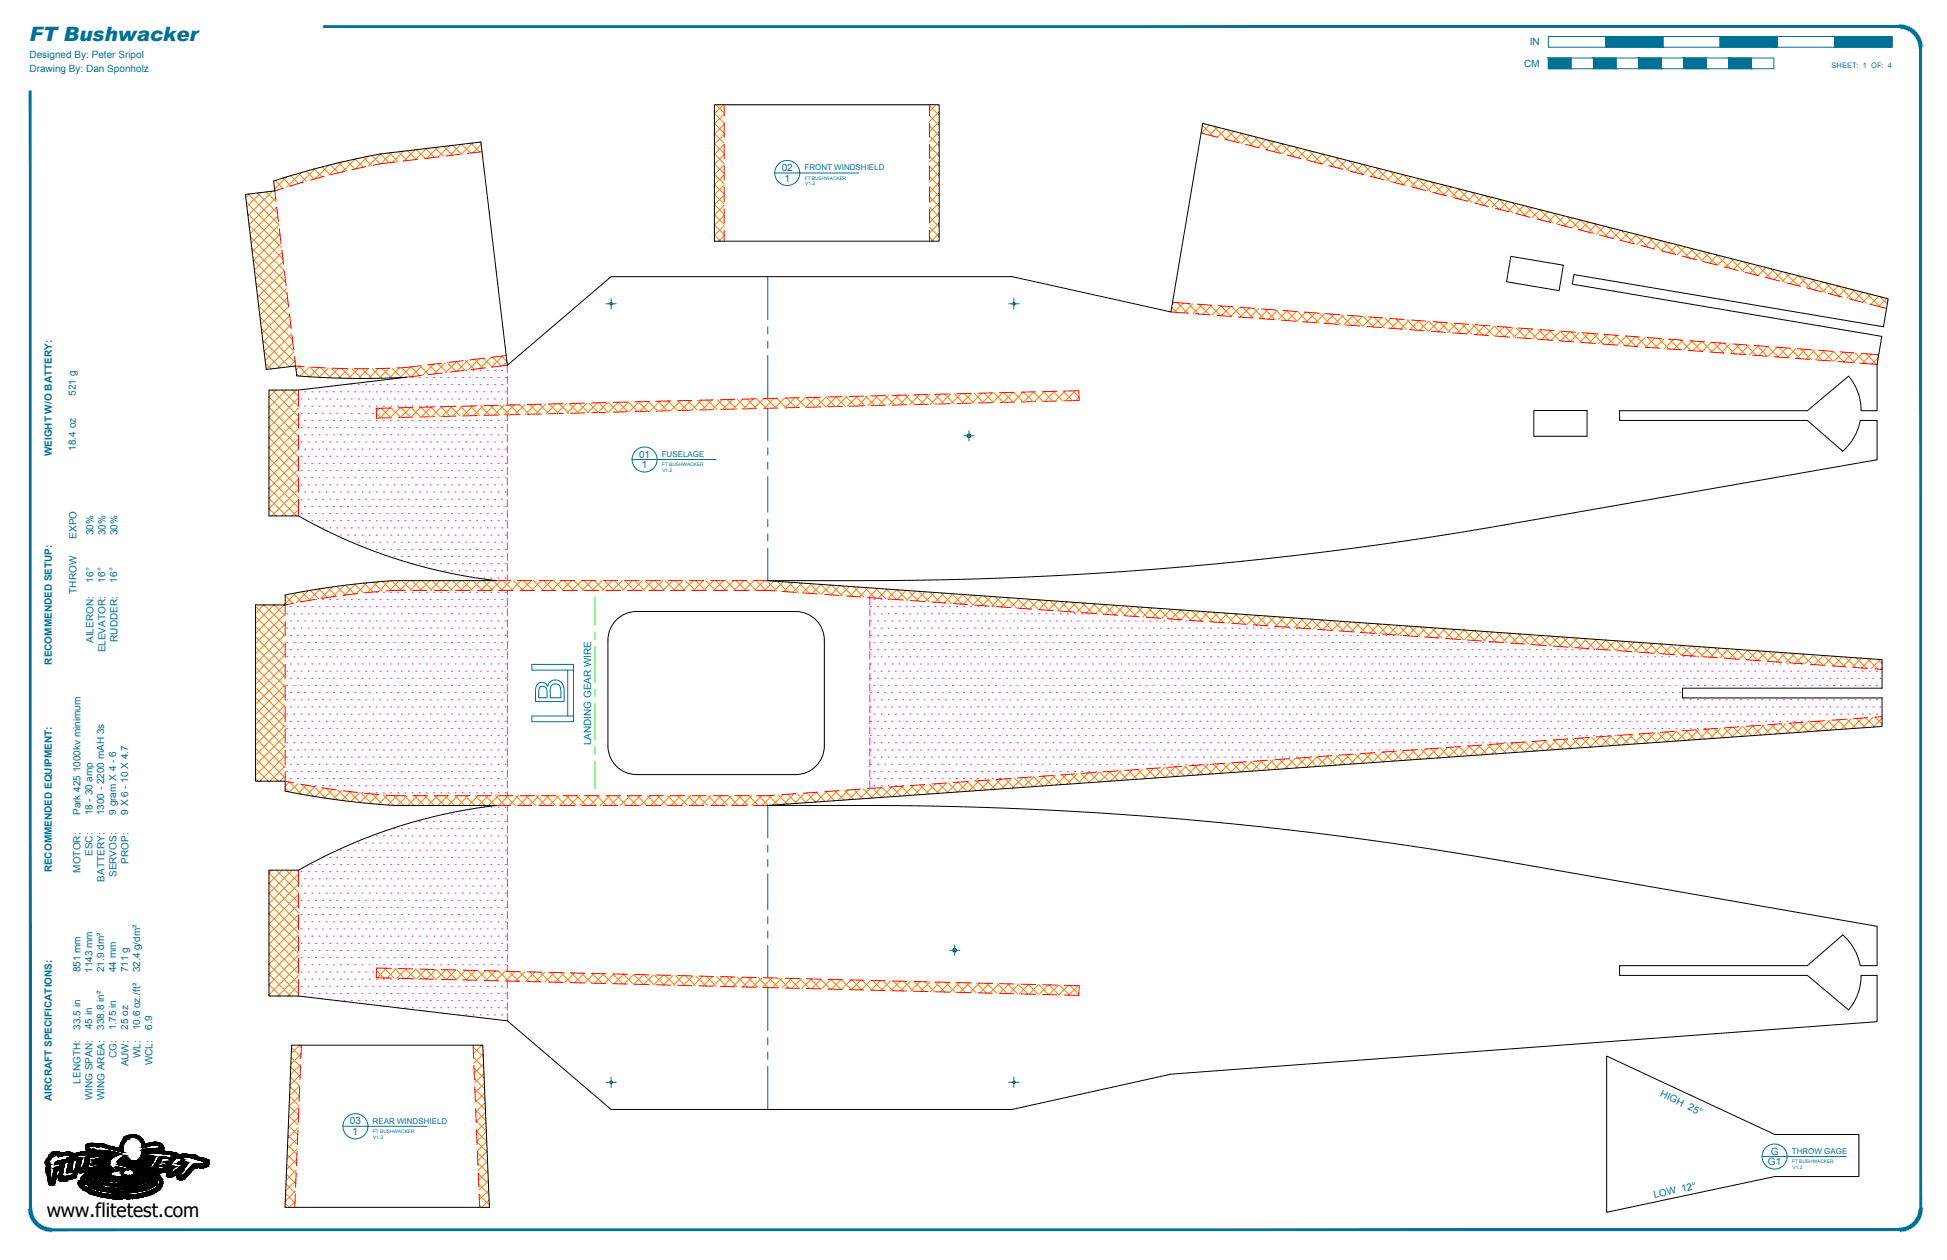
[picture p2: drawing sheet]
<svg xmlns="http://www.w3.org/2000/svg" width="864mm" height="559mm" viewBox="0 0 864 559" stroke-linecap="round" stroke-linejoin="round" font-family="sans-serif">
<defs><g id="words">
<text font-size="8.8" fill="#007095" x="13.1" y="18.1">FT Bushwacker</text>
<text font-size="8.5" x="20.7" y="539.9">www.flitetest.com</text>
<g font-size="4.4" fill="#007095">
<text x="678.5" y="20.2">IN</text>
<text x="13.1" y="25.6">Designed By: Peter Sripol</text>
<text x="676" y="29.7">CM</text>
<text x="13.1" y="32">Drawing By: Dan Sponholz</text>
<text x="346.7" y="75.9">02</text>
<text x="348" y="80.7">1</text>
<text x="33.6" y="175.5" transform="rotate(-90 33.6 175.5)">521 g</text>
<text x="23" y="202.4" transform="rotate(-90 23 202.4)">WEIGHT W/O BATTERY:</text>
<text x="33.6" y="199.9" transform="rotate(-90 33.6 199.9)">18.4 oz</text>
<text x="283.4" y="203">01</text>
<text x="284.7" y="207.8">1</text>
<text x="33.9" y="238.9" transform="rotate(-90 33.9 238.9)">EXPO</text>
<text x="41.4" y="237.5" transform="rotate(-90 41.4 237.5)">30%</text>
<text x="46.8" y="237.5" transform="rotate(-90 46.8 237.5)">30%</text>
<text x="52.1" y="237.5" transform="rotate(-90 52.1 237.5)">30%</text>
<text x="33.9" y="263.3" transform="rotate(-90 33.9 263.3)">THROW</text>
<text x="41.4" y="258.4" transform="rotate(-90 41.4 258.4)">16°</text>
<text x="46.7" y="258.4" transform="rotate(-90 46.7 258.4)">16°</text>
<text x="52" y="258.4" transform="rotate(-90 52 258.4)">16°</text>
<text x="41.4" y="285.2" transform="rotate(-90 41.4 285.2)">AILERON:</text>
<text x="52.1" y="284.7" transform="rotate(-90 52.1 284.7)">RUDDER:</text>
<text x="46.8" y="289.4" transform="rotate(-90 46.8 289.4)">ELEVATOR:</text>
<text x="23" y="294.8" transform="rotate(-90 23 294.8)">RECOMMENDED SETUP:</text>
<text x="262.3" y="330.6" transform="rotate(-90 262.3 330.6)">LANDING GEAR WIRE</text>
<text x="35.7" y="361.5" transform="rotate(-90 35.7 361.5)">Park 425 1000kv minimum</text>
<text x="41" y="361.7" transform="rotate(-90 41 361.7)">18 - 30 amp</text>
<text x="46.3" y="361.7" transform="rotate(-90 46.3 361.7)">1300 - 2200 mAH 3s</text>
<text x="51.6" y="361.4" transform="rotate(-90 51.6 361.4)">9 gram X 4 - 6</text>
<text x="56.9" y="361.4" transform="rotate(-90 56.9 361.4)">9 X 6 - 10 X 4.7</text>
<text x="41" y="379.6" transform="rotate(-90 41 379.6)">ESC:</text>
<text x="57" y="383.1" transform="rotate(-90 57 383.1)">PROP:</text>
<text x="23" y="386.9" transform="rotate(-90 23 386.9)">RECOMMENDED EQUIPMENT:</text>
<text x="35.7" y="387" transform="rotate(-90 35.7 387)">MOTOR:</text>
<text x="51.7" y="389" transform="rotate(-90 51.7 389)">SERVOS:</text>
<text x="46.3" y="391" transform="rotate(-90 46.3 391)">BATTERY:</text>
<text x="35.7" y="431.2" transform="rotate(-90 35.7 431.2)">851 mm</text>
<text x="41" y="431.5" transform="rotate(-90 41 431.5)">1143 mm</text>
<text x="46.3" y="431.2" transform="rotate(-90 46.3 431.2)">21.9 dm²</text>
<text x="51.6" y="431.1" transform="rotate(-90 51.6 431.1)">44 mm</text>
<text x="56.9" y="431.3" transform="rotate(-90 56.9 431.3)">711 g</text>
<text x="62.2" y="431.2" transform="rotate(-90 62.2 431.2)">32.4 g/dm²</text>
<text x="35.7" y="456.6" transform="rotate(-90 35.7 456.6)">33.5 in</text>
<text x="40.9" y="456.5" transform="rotate(-90 40.9 456.5)">45 in</text>
<text x="46.3" y="456.6" transform="rotate(-90 46.3 456.6)">338.8 in²</text>
<text x="51.6" y="456.9" transform="rotate(-90 51.6 456.9)">1.75 in</text>
<text x="56.9" y="456.6" transform="rotate(-90 56.9 456.6)">25 oz</text>
<text x="62.2" y="456.9" transform="rotate(-90 62.2 456.9)">10.6 oz./ft²</text>
<text x="67.5" y="456.6" transform="rotate(-90 67.5 456.6)">6.9</text>
<text x="51.7" y="469.3" transform="rotate(-90 51.7 469.3)">CG:</text>
<text x="57" y="473" transform="rotate(-90 57 473)">AUW:</text>
<text x="62.3" y="469.3" transform="rotate(-90 62.3 469.3)">WL:</text>
<text x="67.7" y="472.5" transform="rotate(-90 67.7 472.5)">WCL:</text>
<text x="35.7" y="480.6" transform="rotate(-90 35.7 480.6)">LENGTH:</text>
<text x="23" y="488.2" transform="rotate(-90 23 488.2)">AIRCRAFT SPECIFICATIONS:</text>
<text x="41" y="488" transform="rotate(-90 41 488)">WING SPAN:</text>
<text x="46.4" y="488" transform="rotate(-90 46.4 488)">WING AREA:</text>
<text x="736.1" y="486.2" transform="rotate(25 736.1 486.2)">HIGH 25°</text>
<text x="155.2" y="498.7">03</text>
<text x="156.4" y="503.5">1</text>
<text x="785.5" y="512.1">G</text>
<text x="784.2" y="516.9">G1</text>
<text x="733.8" y="531.3" transform="rotate(-12 733.8 531.3)">LOW 12°</text>
</g>
<g font-size="3.5" fill="#007095">
<text x="356.8" y="75.6">FRONT WINDSHIELD</text>
<text x="293.5" y="202.7">FUSELAGE</text>
<text x="165.3" y="498.4">REAR WINDSHIELD</text>
<text x="794.8" y="511.8">THROW GAGE</text>
</g>
<text font-size="3.3" fill="#007095" x="812.4" y="30.1">SHEET: 1 OF: 4</text>
<g font-size="2.1" fill="#007095">
<text x="357" y="79.7">FT BUSHWACKER</text>
<text x="357.1" y="82.2">V1.2</text>
<text x="293.7" y="206.7">FT BUSHWACKER</text>
<text x="293.8" y="209.3">V1.2</text>
<text x="165.4" y="502.5">FT BUSHWACKER</text>
<text x="165.6" y="505">V1.2</text>
<text x="794.9" y="515.9">FT BUSHWACKER</text>
<text x="795.1" y="518.4">V1.2</text>
</g>
</g></defs>
<!-- layer: 07 DE-PAPER -->
<g fill="none" stroke="#f0f" stroke-width=".44">
<path d="M133.5 176.9h.1M135.1 173.8h.1M136.7 176.9h.1M138.3 173.8h.1M139.9 176.9h.1M141.5 173.8h.1M143.1 176.9h.1M144.7 173.8h.1M146.3 176.9h.1M147.8 173.8h.1M149.4 176.9h.1M151 173.8h.1"/>
<path d="M152.6 170.6h.1M152.6 176.9h.1M154.2 173.8h.1M155.8 170.6h.1M155.8 176.9h.1M157.4 173.8h.1M159 170.6h.1M159 176.9h.1M160.5 173.8h.1M162.1 170.6h.1M162.1 176.9h.1M163.7 173.8h.1"/>
<path d="M165.3 170.6h.1M165.3 176.9h.1M166.9 173.8h.1M168.5 170.6h.1M168.5 176.9h.1M170.1 173.8h.1M171.7 170.6h.1M171.7 176.9h.1M173.3 173.8h.1M174.8 170.6h.1M174.8 176.9h.1M176.4 173.8h.1"/>
<path d="M178 170.6h.1M178 176.9h.1M179.6 167.4h.1M179.6 173.8h.1M181.2 170.6h.1M181.2 176.9h.1M182.8 167.4h.1M182.8 173.8h.1M184.4 170.6h.1M184.4 176.9h.1M186 167.4h.1M186 173.8h.1"/>
<path d="M187.5 170.6h.1M187.5 176.9h.1M189.1 167.4h.1M189.1 173.8h.1M190.7 170.6h.1M190.7 176.9h.1M192.3 167.4h.1M192.3 173.8h.1M193.9 170.6h.1M193.9 176.9h.1M195.5 167.4h.1M195.5 173.8h.1"/>
<path d="M197.1 170.6h.1M197.1 176.9h.1M198.7 167.4h.1M198.7 173.8h.1M200.3 170.6h.1M200.3 176.9h.1M201.8 167.4h.1M201.8 173.8h.1M203.4 170.6h.1M203.4 176.9h.1M205 167.4h.1M205 173.8h.1"/>
<path d="M206.6 164.2h.1M206.6 170.6h.1M206.6 176.9h.1M208.2 167.4h.1M208.2 173.8h.1M209.8 164.2h.1M209.8 170.6h.1M209.8 176.9h.1M211.4 167.4h.1M211.4 173.8h.1M213 164.2h.1M213 170.6h.1"/>
<path d="M213 176.9h.1M214.5 167.4h.1M214.5 173.8h.1M216.1 164.2h.1M216.1 170.6h.1M216.1 176.9h.1M217.7 167.4h.1M217.7 173.8h.1M219.3 164.2h.1M219.3 170.6h.1M219.3 176.9h.1M220.9 167.4h.1"/>
<path d="M220.9 173.8h.1M222.5 164.2h.1M222.5 170.6h.1M222.5 176.9h.1M224.1 167.4h.1M224.1 173.8h.1M225 162v3.3M225 166.8v3.2M225 171.6v3.2M225 176.4v3.2M133.5 183.3h.1M133.5 189.7h.1"/>
<path d="M133.5 196h.1M135.1 180.1h.1M135.1 186.5h.1M135.1 192.8h.1M135.1 199.2h.1M136.7 183.3h.1M136.7 189.7h.1M136.7 196h.1M138.3 180.1h.1M138.3 186.5h.1M138.3 192.8h.1M138.3 199.2h.1"/>
<path d="M139.9 183.3h.1M139.9 189.7h.1M139.9 196h.1M141.5 180.1h.1M141.5 186.5h.1M141.5 192.8h.1M141.5 199.2h.1M143.1 183.3h.1M143.1 189.7h.1M143.1 196h.1M144.7 180.1h.1M144.7 186.5h.1"/>
<path d="M144.7 192.8h.1M144.7 199.2h.1M146.3 183.3h.1M146.3 189.7h.1M146.3 196h.1M147.8 180.1h.1M147.8 186.5h.1M147.8 192.8h.1M147.8 199.2h.1M149.4 183.3h.1M149.4 189.7h.1M149.4 196h.1"/>
<path d="M151 180.1h.1M151 186.5h.1M151 192.8h.1M151 199.2h.1M152.6 183.3h.1M152.6 189.7h.1M152.6 196h.1M154.2 180.1h.1M154.2 186.5h.1M154.2 192.8h.1M154.2 199.2h.1M155.8 183.3h.1"/>
<path d="M155.8 189.7h.1M155.8 196h.1M157.4 180.1h.1M157.4 186.5h.1M157.4 192.8h.1M157.4 199.2h.1M159 183.3h.1M159 189.7h.1M159 196h.1M160.5 180.1h.1M160.5 186.5h.1M160.5 192.8h.1"/>
<path d="M160.5 199.2h.1M162.1 183.3h.1M162.1 189.7h.1M162.1 196h.1M163.7 180.1h.1M163.7 186.5h.1M163.7 192.8h.1M163.7 199.2h.1M165.3 183.3h.1M165.3 189.7h.1M165.3 196h.1M166.9 180.1h.1"/>
<path d="M166.9 186.5h.1M166.9 192.8h.1M166.9 199.2h.1M168.5 189.7h.1M168.5 196h.1M170.1 180.1h.1M170.1 186.5h.1M170.1 192.8h.1M170.1 199.2h.1M171.7 189.7h.1M171.7 196h.1M173.3 180.1h.1"/>
<path d="M173.3 186.5h.1M173.3 192.8h.1M173.3 199.2h.1M174.8 189.7h.1M174.8 196h.1M176.4 180.1h.1M176.4 186.5h.1M176.4 192.8h.1M176.4 199.2h.1M178 189.7h.1M178 196h.1M179.6 180.1h.1"/>
<path d="M179.6 186.5h.1M179.6 192.8h.1M179.6 199.2h.1M181.2 189.7h.1M181.2 196h.1M182.8 180.1h.1M182.8 186.5h.1M182.8 192.8h.1M182.8 199.2h.1M184.4 189.7h.1M184.4 196h.1M186 180.1h.1"/>
<path d="M186 186.5h.1M186 192.8h.1M186 199.2h.1M187.5 189.7h.1M187.5 196h.1M189.1 180.1h.1M189.1 186.5h.1M189.1 192.8h.1M189.1 199.2h.1M190.7 189.7h.1M190.7 196h.1M192.3 180.1h.1"/>
<path d="M192.3 186.5h.1M192.3 192.8h.1M192.3 199.2h.1M193.9 189.7h.1M193.9 196h.1M195.5 180.1h.1M195.5 186.5h.1M195.5 192.8h.1M195.5 199.2h.1M197.1 189.7h.1M197.1 196h.1M198.7 180.1h.1"/>
<path d="M198.7 186.5h.1M198.7 192.8h.1M198.7 199.2h.1M200.3 189.7h.1M200.3 196h.1M201.8 180.1h.1M201.8 186.5h.1M201.8 192.8h.1M201.8 199.2h.1M203.4 189.7h.1M203.4 196h.1M205 180.1h.1"/>
<path d="M205 186.5h.1M205 192.8h.1M205 199.2h.1M206.6 189.7h.1M206.6 196h.1M208.2 186.5h.1M208.2 192.8h.1M208.2 199.2h.1M209.8 189.7h.1M209.8 196h.1M211.4 186.5h.1M211.4 192.8h.1"/>
<path d="M211.4 199.2h.1M213 189.7h.1M213 196h.1M214.5 186.5h.1M214.5 192.8h.1M214.5 199.2h.1M216.1 189.7h.1M216.1 196h.1M217.7 186.5h.1M217.7 192.8h.1M217.7 199.2h.1M219.3 189.7h.1"/>
<path d="M219.3 196h.1M220.9 186.5h.1M220.9 192.8h.1M220.9 199.2h.1M222.5 189.7h.1M222.5 196h.1M224.1 186.5h.1M224.1 192.8h.1M224.1 199.2h.1M225 184v2.6M225 188.2v3.2M225 192.9v3.2"/>
<path d="M225 197.7v3.2M133.5 202.4h.1M133.5 208.7h.1M133.5 215.1h.1M135.1 205.5h.1M135.1 211.9h.1M135.1 218.2h.1M136.7 202.4h.1M136.7 208.7h.1M136.7 215.1h.1M138.3 205.5h.1M138.3 211.9h.1"/>
<path d="M138.3 218.2h.1M139.9 202.4h.1M139.9 208.7h.1M139.9 215.1h.1M141.5 205.5h.1M141.5 211.9h.1M141.5 218.2h.1M143.1 202.4h.1M143.1 208.7h.1M143.1 215.1h.1M144.7 205.5h.1M144.7 211.9h.1"/>
<path d="M144.7 218.2h.1M146.3 202.4h.1M146.3 208.7h.1M146.3 215.1h.1M147.8 205.5h.1M147.8 211.9h.1M147.8 218.2h.1M149.4 202.4h.1M149.4 208.7h.1M149.4 215.1h.1M151 205.5h.1M151 211.9h.1"/>
<path d="M151 218.2h.1M152.6 202.4h.1M152.6 208.7h.1M152.6 215.1h.1M154.2 205.5h.1M154.2 211.9h.1M154.2 218.2h.1M155.8 202.4h.1M155.8 208.7h.1M155.8 215.1h.1M157.4 205.5h.1M157.4 211.9h.1"/>
<path d="M157.4 218.2h.1M159 202.4h.1M159 208.7h.1M159 215.1h.1M160.5 205.5h.1M160.5 211.9h.1M160.5 218.2h.1M162.1 202.4h.1M162.1 208.7h.1M162.1 215.1h.1M163.7 205.5h.1M163.7 211.9h.1"/>
<path d="M163.7 218.2h.1M165.3 202.4h.1M165.3 208.7h.1M165.3 215.1h.1M166.9 205.5h.1M166.9 211.9h.1M166.9 218.2h.1M168.5 202.4h.1M168.5 208.7h.1M168.5 215.1h.1M170.1 205.5h.1M170.1 211.9h.1"/>
<path d="M170.1 218.2h.1M171.7 202.4h.1M171.7 208.7h.1M171.7 215.1h.1M173.3 205.5h.1M173.3 211.9h.1M173.3 218.2h.1M174.8 202.4h.1M174.8 208.7h.1M174.8 215.1h.1M176.4 205.5h.1M176.4 211.9h.1"/>
<path d="M176.4 218.2h.1M178 202.4h.1M178 208.7h.1M178 215.1h.1M179.6 205.5h.1M179.6 211.9h.1M179.6 218.2h.1M181.2 202.4h.1M181.2 208.7h.1M181.2 215.1h.1M182.8 205.5h.1M182.8 211.9h.1"/>
<path d="M182.8 218.2h.1M184.4 202.4h.1M184.4 208.7h.1M184.4 215.1h.1M186 205.5h.1M186 211.9h.1M186 218.2h.1M187.5 202.4h.1M187.5 208.7h.1M187.5 215.1h.1M189.1 205.5h.1M189.1 211.9h.1"/>
<path d="M189.1 218.2h.1M190.7 202.4h.1M190.7 208.7h.1M190.7 215.1h.1M192.3 205.5h.1M192.3 211.9h.1M192.3 218.2h.1M193.9 202.4h.1M193.9 208.7h.1M193.9 215.1h.1M195.5 205.5h.1M195.5 211.9h.1"/>
<path d="M195.5 218.2h.1M197.1 202.4h.1M197.1 208.7h.1M197.1 215.1h.1M198.7 205.5h.1M198.7 211.9h.1M198.7 218.2h.1M200.3 202.4h.1M200.3 208.7h.1M200.3 215.1h.1M201.8 205.5h.1M201.8 211.9h.1"/>
<path d="M201.8 218.2h.1M203.4 202.4h.1M203.4 208.7h.1M203.4 215.1h.1M205 205.5h.1M205 211.9h.1M205 218.2h.1M206.6 202.4h.1M206.6 208.7h.1M206.6 215.1h.1M208.2 205.5h.1M208.2 211.9h.1"/>
<path d="M208.2 218.2h.1M209.8 202.4h.1M209.8 208.7h.1M209.8 215.1h.1M211.4 205.5h.1M211.4 211.9h.1M211.4 218.2h.1M213 202.4h.1M213 208.7h.1M213 215.1h.1M214.5 205.5h.1M214.5 211.9h.1"/>
<path d="M214.5 218.2h.1M216.1 202.4h.1M216.1 208.7h.1M216.1 215.1h.1M217.7 205.5h.1M217.7 211.9h.1M217.7 218.2h.1M219.3 202.4h.1M219.3 208.7h.1M219.3 215.1h.1M220.9 205.5h.1M220.9 211.9h.1"/>
<path d="M220.9 218.2h.1M222.5 202.4h.1M222.5 208.7h.1M222.5 215.1h.1M224.1 205.5h.1M224.1 211.9h.1M224.1 218.2h.1M225 202.5v3.1M225 207.2v3.2M225 212v3.2M225 216.8v3.1M133.5 221.4h.1"/>
<path d="M133.5 227.8h.1M135.1 224.6h.1M136.7 221.4h.1M136.7 227.8h.1M138.3 224.6h.1M138.3 230.9h.1M139.9 221.4h.1M139.9 227.8h.1M141.5 224.6h.1M141.5 230.9h.1M143.1 221.4h.1M143.1 227.8h.1"/>
<path d="M143.1 234.1h.1M144.7 224.6h.1M144.7 230.9h.1M146.3 221.4h.1M146.3 227.8h.1M146.3 234.1h.1M147.8 224.6h.1M147.8 230.9h.1M149.4 221.4h.1M149.4 227.8h.1M149.4 234.1h.1M151 224.6h.1"/>
<path d="M151 230.9h.1M151 237.3h.1M152.6 221.4h.1M152.6 227.8h.1M152.6 234.1h.1M154.2 224.6h.1M154.2 230.9h.1M154.2 237.3h.1M155.8 221.4h.1M155.8 227.8h.1M155.8 234.1h.1M157.4 224.6h.1"/>
<path d="M157.4 230.9h.1M157.4 237.3h.1M159 221.4h.1M159 227.8h.1M159 234.1h.1M160.5 224.6h.1M160.5 230.9h.1M160.5 237.3h.1M162.1 221.4h.1M162.1 227.8h.1M162.1 234.1h.1M163.7 224.6h.1"/>
<path d="M163.7 230.9h.1M163.7 237.3h.1M165.3 221.4h.1M165.3 227.8h.1M165.3 234.1h.1M166.9 224.6h.1M166.9 230.9h.1M166.9 237.3h.1M168.5 221.4h.1M168.5 227.8h.1M168.5 234.1h.1M170.1 224.6h.1"/>
<path d="M170.1 230.9h.1M170.1 237.3h.1M171.7 221.4h.1M171.7 227.8h.1M171.7 234.1h.1M173.3 224.6h.1M173.3 230.9h.1M173.3 237.3h.1M174.8 221.4h.1M174.8 227.8h.1M174.8 234.1h.1M176.4 224.6h.1"/>
<path d="M176.4 230.9h.1M176.4 237.3h.1M178 221.4h.1M178 227.8h.1M178 234.1h.1M179.6 224.6h.1M179.6 230.9h.1M179.6 237.3h.1M181.2 221.4h.1M181.2 227.8h.1M181.2 234.1h.1M182.8 224.6h.1"/>
<path d="M182.8 230.9h.1M182.8 237.3h.1M184.4 221.4h.1M184.4 227.8h.1M184.4 234.1h.1M186 224.6h.1M186 230.9h.1M186 237.3h.1M187.5 221.4h.1M187.5 227.8h.1M187.5 234.1h.1M189.1 224.6h.1"/>
<path d="M189.1 230.9h.1M189.1 237.3h.1M190.7 221.4h.1M190.7 227.8h.1M190.7 234.1h.1M192.3 224.6h.1M192.3 230.9h.1M192.3 237.3h.1M193.9 221.4h.1M193.9 227.8h.1M193.9 234.1h.1M195.5 224.6h.1"/>
<path d="M195.5 230.9h.1M195.5 237.3h.1M197.1 221.4h.1M197.1 227.8h.1M197.1 234.1h.1M198.7 224.6h.1M198.7 230.9h.1M198.7 237.3h.1M200.3 221.4h.1M200.3 227.8h.1M200.3 234.1h.1M201.8 224.6h.1"/>
<path d="M201.8 230.9h.1M201.8 237.3h.1M203.4 221.4h.1M203.4 227.8h.1M203.4 234.1h.1M205 224.6h.1M205 230.9h.1M205 237.3h.1M206.6 221.4h.1M206.6 227.8h.1M206.6 234.1h.1M208.2 224.6h.1"/>
<path d="M208.2 230.9h.1M208.2 237.3h.1M209.8 221.4h.1M209.8 227.8h.1M209.8 234.1h.1M211.4 224.6h.1M211.4 230.9h.1M211.4 237.3h.1M213 221.4h.1M213 227.8h.1M213 234.1h.1M214.5 224.6h.1"/>
<path d="M214.5 230.9h.1M214.5 237.3h.1M216.1 221.4h.1M216.1 227.8h.1M216.1 234.1h.1M217.7 224.6h.1M217.7 230.9h.1M217.7 237.3h.1M219.3 221.4h.1M219.3 227.8h.1M219.3 234.1h.1M220.9 224.6h.1"/>
<path d="M220.9 230.9h.1M220.9 237.3h.1M222.5 221.4h.1M222.5 227.8h.1M222.5 234.1h.1M224.1 224.6h.1M224.1 230.9h.1M224.1 237.3h.1M225 221.5v3.2M225 226.3v3.2M225 231.1v3.1M225 235.8v3.2"/>
<path d="M159 240.5h.1M162.1 240.5h.1M165.3 240.5h.1M166.9 243.6h.1M168.5 240.5h.1M170.1 243.6h.1M171.7 240.5h.1M173.3 243.6h.1M174.8 240.5h.1M174.8 246.8h.1M176.4 243.6h.1M178 240.5h.1"/>
<path d="M178 246.8h.1M179.6 243.6h.1M181.2 240.5h.1M181.2 246.8h.1M182.8 243.6h.1M182.8 250h.1M184.4 240.5h.1M184.4 246.8h.1M186 243.6h.1M186 250h.1M187.5 240.5h.1M187.5 246.8h.1"/>
<path d="M189.1 243.6h.1M189.1 250h.1M190.7 240.5h.1M190.7 246.8h.1M192.3 243.6h.1M192.3 250h.1M193.9 240.5h.1M193.9 246.8h.1M195.5 243.6h.1M195.5 250h.1M197.1 240.5h.1M197.1 246.8h.1"/>
<path d="M197.1 253.2h.1M198.7 243.6h.1M198.7 250h.1M200.3 240.5h.1M200.3 246.8h.1M200.3 253.2h.1M201.8 243.6h.1M201.8 250h.1M203.4 240.5h.1M203.4 246.8h.1M203.4 253.2h.1M205 243.6h.1"/>
<path d="M205 250h.1M206.6 240.5h.1M206.6 246.8h.1M206.6 253.2h.1M208.2 243.6h.1M208.2 250h.1M209.8 240.5h.1M209.8 246.8h.1M209.8 253.2h.1M211.4 243.6h.1M211.4 250h.1M213 240.5h.1"/>
<path d="M213 246.8h.1M213 253.2h.1M214.5 243.6h.1M214.5 250h.1M214.5 256.4h.1M216.1 240.5h.1M216.1 246.8h.1M216.1 253.2h.1M217.7 243.6h.1M217.7 250h.1M217.7 256.4h.1M219.3 240.5h.1"/>
<path d="M219.3 246.8h.1M219.3 253.2h.1M220.9 243.6h.1M220.9 250h.1M220.9 256.4h.1M222.5 240.5h.1M222.5 246.8h.1M222.5 253.2h.1M224.1 243.6h.1M224.1 250h.1M224.1 256.4h.1M225 240.6v3.2"/>
<path d="M225 245.4v3.1M225 250.1v3.2M225 254.9v2.6M127.2 272.2h.1M127.2 278.6h.1M128.8 269.1h.1M128.8 275.4h.1M130.4 272.2h.1M130.4 278.6h.1M132 269.1h.1M132 275.4h.1M133.5 272.2h.1"/>
<path d="M133.5 278.6h.1M135.1 269.1h.1M135.1 275.4h.1M136.7 272.2h.1M136.7 278.6h.1M138.3 269.1h.1M138.3 275.4h.1M139.9 265.9h.1M139.9 272.2h.1M139.9 278.6h.1M141.5 269.1h.1M141.5 275.4h.1"/>
<path d="M143.1 265.9h.1M143.1 272.2h.1M143.1 278.6h.1M144.7 269.1h.1M144.7 275.4h.1M146.3 265.9h.1M146.3 272.2h.1M146.3 278.6h.1M147.8 269.1h.1M147.8 275.4h.1M149.4 265.9h.1M149.4 272.2h.1"/>
<path d="M149.4 278.6h.1M151 269.1h.1M151 275.4h.1M152.6 265.9h.1M152.6 272.2h.1M152.6 278.6h.1M154.2 269.1h.1M154.2 275.4h.1M155.8 265.9h.1M155.8 272.2h.1M155.8 278.6h.1M157.4 269.1h.1"/>
<path d="M157.4 275.4h.1M159 265.9h.1M159 272.2h.1M159 278.6h.1M160.5 269.1h.1M160.5 275.4h.1M162.1 265.9h.1M162.1 272.2h.1M162.1 278.6h.1M163.7 269.1h.1M163.7 275.4h.1M165.3 265.9h.1"/>
<path d="M165.3 272.2h.1M165.3 278.6h.1M166.9 262.7h.1M166.9 269.1h.1M166.9 275.4h.1M168.5 265.9h.1M168.5 272.2h.1M168.5 278.6h.1M170.1 262.7h.1M170.1 269.1h.1M170.1 275.4h.1M171.7 265.9h.1"/>
<path d="M171.7 272.2h.1M171.7 278.6h.1M173.3 262.7h.1M173.3 269.1h.1M173.3 275.4h.1M174.8 265.9h.1M174.8 272.2h.1M174.8 278.6h.1M176.4 262.7h.1M176.4 269.1h.1M176.4 275.4h.1M178 265.9h.1"/>
<path d="M178 272.2h.1M178 278.6h.1M179.6 262.7h.1M179.6 269.1h.1M179.6 275.4h.1M181.2 265.9h.1M181.2 272.2h.1M181.2 278.6h.1M182.8 262.7h.1M182.8 269.1h.1M182.8 275.4h.1M184.4 265.9h.1"/>
<path d="M184.4 272.2h.1M184.4 278.6h.1M186 262.7h.1M186 269.1h.1M186 275.4h.1M187.5 265.9h.1M187.5 272.2h.1M187.5 278.6h.1M189.1 262.7h.1M189.1 269.1h.1M189.1 275.4h.1M190.7 265.9h.1"/>
<path d="M190.7 272.2h.1M190.7 278.6h.1M192.3 262.7h.1M192.3 269.1h.1M192.3 275.4h.1M193.9 265.9h.1M193.9 272.2h.1M193.9 278.6h.1M195.5 262.7h.1M195.5 269.1h.1M195.5 275.4h.1M197.1 265.9h.1"/>
<path d="M197.1 272.2h.1M197.1 278.6h.1M198.7 262.7h.1M198.7 269.1h.1M198.7 275.4h.1M200.3 265.9h.1M200.3 272.2h.1M200.3 278.6h.1M201.8 262.7h.1M201.8 269.1h.1M201.8 275.4h.1M203.4 265.9h.1"/>
<path d="M203.4 272.2h.1M203.4 278.6h.1M205 262.7h.1M205 269.1h.1M205 275.4h.1M206.6 265.9h.1M206.6 272.2h.1M206.6 278.6h.1M208.2 262.7h.1M208.2 269.1h.1M208.2 275.4h.1M209.8 265.9h.1"/>
<path d="M209.8 272.2h.1M209.8 278.6h.1M211.4 262.7h.1M211.4 269.1h.1M211.4 275.4h.1M213 265.9h.1M213 272.2h.1M213 278.6h.1M214.5 262.7h.1M214.5 269.1h.1M214.5 275.4h.1M216.1 265.9h.1"/>
<path d="M216.1 272.2h.1M216.1 278.6h.1M217.7 262.7h.1M217.7 269.1h.1M217.7 275.4h.1M219.3 265.9h.1M219.3 272.2h.1M219.3 278.6h.1M220.9 262.7h.1M220.9 269.1h.1M220.9 275.4h.1M222.5 265.9h.1"/>
<path d="M222.5 272.2h.1M222.5 278.6h.1M224.1 262.7h.1M224.1 269.1h.1M224.1 275.4h.1M225 261.8v1.9M225 265.3v3.2M225 270v3.2M225 274.8v3.2M225 279.6v3.1M385.8 265v3.5M385.8 270v3.2"/>
<path d="M385.8 274.8v3.2M385.8 279.6v3.1M386.1 269.1h.1M386.1 275.4h.1M387.6 265.9h.1M387.6 272.2h.1M387.6 278.6h.1M389.2 269.1h.1M389.2 275.4h.1M390.8 265.9h.1M390.8 272.2h.1M390.8 278.6h.1"/>
<path d="M392.4 269.1h.1M392.4 275.4h.1M394 265.9h.1M394 272.2h.1M394 278.6h.1M395.6 269.1h.1M395.6 275.4h.1M397.2 265.9h.1M397.2 272.2h.1M397.2 278.6h.1M398.8 269.1h.1M398.8 275.4h.1"/>
<path d="M400.4 272.2h.1M400.4 278.6h.1M401.9 269.1h.1M401.9 275.4h.1M403.5 272.2h.1M403.5 278.6h.1M405.1 269.1h.1M405.1 275.4h.1M406.7 272.2h.1M406.7 278.6h.1M408.3 269.1h.1M408.3 275.4h.1"/>
<path d="M409.9 272.2h.1M409.9 278.6h.1M411.5 269.1h.1M411.5 275.4h.1M413.1 272.2h.1M413.1 278.6h.1M414.6 269.1h.1M414.6 275.4h.1M416.2 272.2h.1M416.2 278.6h.1M417.8 269.1h.1M417.8 275.4h.1"/>
<path d="M419.4 272.2h.1M419.4 278.6h.1M421 269.1h.1M421 275.4h.1M422.6 272.2h.1M422.6 278.6h.1M424.2 269.1h.1M424.2 275.4h.1M425.8 272.2h.1M425.8 278.6h.1M427.4 269.1h.1M427.4 275.4h.1"/>
<path d="M428.9 272.2h.1M428.9 278.6h.1M430.5 269.1h.1M430.5 275.4h.1M432.1 272.2h.1M432.1 278.6h.1M433.7 269.1h.1M433.7 275.4h.1M435.3 272.2h.1M435.3 278.6h.1M436.9 269.1h.1M436.9 275.4h.1"/>
<path d="M438.5 272.2h.1M438.5 278.6h.1M440.1 269.1h.1M440.1 275.4h.1M441.6 272.2h.1M441.6 278.6h.1M443.2 275.4h.1M444.8 272.2h.1M444.8 278.6h.1M446.4 275.4h.1M448 272.2h.1M448 278.6h.1"/>
<path d="M449.6 275.4h.1M451.2 272.2h.1M451.2 278.6h.1M452.8 275.4h.1M454.4 272.2h.1M454.4 278.6h.1M455.9 275.4h.1M457.5 272.2h.1M457.5 278.6h.1M459.1 275.4h.1M460.7 272.2h.1M460.7 278.6h.1"/>
<path d="M462.3 275.4h.1M463.9 272.2h.1M463.9 278.6h.1M465.5 275.4h.1M467.1 272.2h.1M467.1 278.6h.1M468.6 275.4h.1M470.2 272.2h.1M470.2 278.6h.1M471.8 275.4h.1M473.4 272.2h.1M473.4 278.6h.1"/>
<path d="M475 275.4h.1M476.6 272.2h.1M476.6 278.6h.1M478.2 275.4h.1M479.8 272.2h.1M479.8 278.6h.1M481.4 275.4h.1M482.9 272.2h.1M482.9 278.6h.1M484.5 275.4h.1M486.1 272.2h.1M486.1 278.6h.1"/>
<path d="M487.7 275.4h.1M489.3 278.6h.1M490.9 275.4h.1M492.5 278.6h.1M494.1 275.4h.1M495.6 278.6h.1M497.2 275.4h.1M498.8 278.6h.1M500.4 275.4h.1M502 278.6h.1M503.6 275.4h.1M505.2 278.6h.1"/>
<path d="M506.8 275.4h.1M508.3 278.6h.1M509.9 275.4h.1M511.5 278.6h.1M513.1 275.4h.1M514.7 278.6h.1M516.3 275.4h.1M517.9 278.6h.1M519.5 275.4h.1M521.1 278.6h.1M522.6 275.4h.1M524.2 278.6h.1"/>
<path d="M525.8 275.4h.1M527.4 278.6h.1M529 275.4h.1M530.6 278.6h.1M533.8 278.6h.1M536.9 278.6h.1M540.1 278.6h.1M543.3 278.6h.1M546.5 278.6h.1M549.6 278.6h.1M552.8 278.6h.1M556 278.6h.1"/>
<path d="M559.2 278.6h.1M562.3 278.6h.1M565.5 278.6h.1M568.7 278.6h.1M571.9 278.6h.1M575 278.6h.1M127.2 284.9h.1M127.2 291.3h.1M127.2 297.6h.1M128.8 281.8h.1M128.8 288.1h.1M128.8 294.5h.1"/>
<path d="M130.4 284.9h.1M130.4 291.3h.1M130.4 297.6h.1M132 281.8h.1M132 288.1h.1M132 294.5h.1M133.5 284.9h.1M133.5 291.3h.1M133.5 297.6h.1M135.1 281.8h.1M135.1 288.1h.1M135.1 294.5h.1"/>
<path d="M136.7 284.9h.1M136.7 291.3h.1M136.7 297.6h.1M138.3 281.8h.1M138.3 288.1h.1M138.3 294.5h.1M139.9 284.9h.1M139.9 291.3h.1M139.9 297.6h.1M141.5 281.8h.1M141.5 288.1h.1M141.5 294.5h.1"/>
<path d="M143.1 284.9h.1M143.1 291.3h.1M143.1 297.6h.1M144.7 281.8h.1M144.7 288.1h.1M144.7 294.5h.1M146.3 284.9h.1M146.3 291.3h.1M146.3 297.6h.1M147.8 281.8h.1M147.8 288.1h.1M147.8 294.5h.1"/>
<path d="M149.4 284.9h.1M149.4 291.3h.1M149.4 297.6h.1M151 281.8h.1M151 288.1h.1M151 294.5h.1M152.6 284.9h.1M152.6 291.3h.1M152.6 297.6h.1M154.2 281.8h.1M154.2 288.1h.1M154.2 294.5h.1"/>
<path d="M155.8 284.9h.1M155.8 291.3h.1M155.8 297.6h.1M157.4 281.8h.1M157.4 288.1h.1M157.4 294.5h.1M159 284.9h.1M159 291.3h.1M159 297.6h.1M160.5 281.8h.1M160.5 288.1h.1M160.5 294.5h.1"/>
<path d="M162.1 284.9h.1M162.1 291.3h.1M162.1 297.6h.1M163.7 281.8h.1M163.7 288.1h.1M163.7 294.5h.1M165.3 284.9h.1M165.3 291.3h.1M165.3 297.6h.1M166.9 281.8h.1M166.9 288.1h.1M166.9 294.5h.1"/>
<path d="M168.5 284.9h.1M168.5 291.3h.1M168.5 297.6h.1M170.1 281.8h.1M170.1 288.1h.1M170.1 294.5h.1M171.7 284.9h.1M171.7 291.3h.1M171.7 297.6h.1M173.3 281.8h.1M173.3 288.1h.1M173.3 294.5h.1"/>
<path d="M174.8 284.9h.1M174.8 291.3h.1M174.8 297.6h.1M176.4 281.8h.1M176.4 288.1h.1M176.4 294.5h.1M178 284.9h.1M178 291.3h.1M178 297.6h.1M179.6 281.8h.1M179.6 288.1h.1M179.6 294.5h.1"/>
<path d="M181.2 284.9h.1M181.2 291.3h.1M181.2 297.6h.1M182.8 281.8h.1M182.8 288.1h.1M182.8 294.5h.1M184.4 284.9h.1M184.4 291.3h.1M184.4 297.6h.1M186 281.8h.1M186 288.1h.1M186 294.5h.1"/>
<path d="M187.5 284.9h.1M187.5 291.3h.1M187.5 297.6h.1M189.1 281.8h.1M189.1 288.1h.1M189.1 294.5h.1M190.7 284.9h.1M190.7 291.3h.1M190.7 297.6h.1M192.3 281.8h.1M192.3 288.1h.1M192.3 294.5h.1"/>
<path d="M193.9 284.9h.1M193.9 291.3h.1M193.9 297.6h.1M195.5 281.8h.1M195.5 288.1h.1M195.5 294.5h.1M197.1 284.9h.1M197.1 291.3h.1M197.1 297.6h.1M198.7 281.8h.1M198.7 288.1h.1M198.7 294.5h.1"/>
<path d="M200.3 284.9h.1M200.3 291.3h.1M200.3 297.6h.1M201.8 281.8h.1M201.8 288.1h.1M201.8 294.5h.1M203.4 284.9h.1M203.4 291.3h.1M203.4 297.6h.1M205 281.8h.1M205 288.1h.1M205 294.5h.1"/>
<path d="M206.6 284.9h.1M206.6 291.3h.1M206.6 297.6h.1M208.2 281.8h.1M208.2 288.1h.1M208.2 294.5h.1M209.8 284.9h.1M209.8 291.3h.1M209.8 297.6h.1M211.4 281.8h.1M211.4 288.1h.1M211.4 294.5h.1"/>
<path d="M213 284.9h.1M213 291.3h.1M213 297.6h.1M214.5 281.8h.1M214.5 288.1h.1M214.5 294.5h.1M216.1 284.9h.1M216.1 291.3h.1M216.1 297.6h.1M217.7 281.8h.1M217.7 288.1h.1M217.7 294.5h.1"/>
<path d="M219.3 284.9h.1M219.3 291.3h.1M219.3 297.6h.1M220.9 281.8h.1M220.9 288.1h.1M220.9 294.5h.1M222.5 284.9h.1M222.5 291.3h.1M222.5 297.6h.1M224.1 281.8h.1M224.1 288.1h.1M224.1 294.5h.1"/>
<path d="M225 284.3v3.2M225 289.1v3.2M225 293.9v3.1M225 298.6v3.2M385.8 284.3v3.2M385.8 289.1v3.2M385.8 293.9v3.1M385.8 298.6v3.2M386.1 281.8h.1M386.1 288.1h.1M386.1 294.5h.1M387.6 284.9h.1"/>
<path d="M387.6 291.3h.1M387.6 297.6h.1M389.2 281.8h.1M389.2 288.1h.1M389.2 294.5h.1M390.8 284.9h.1M390.8 291.3h.1M390.8 297.6h.1M392.4 281.8h.1M392.4 288.1h.1M392.4 294.5h.1M394 284.9h.1"/>
<path d="M394 291.3h.1M394 297.6h.1M395.6 281.8h.1M395.6 288.1h.1M395.6 294.5h.1M397.2 284.9h.1M397.2 291.3h.1M397.2 297.6h.1M398.8 281.8h.1M398.8 288.1h.1M398.8 294.5h.1M400.4 284.9h.1"/>
<path d="M400.4 291.3h.1M400.4 297.6h.1M401.9 281.8h.1M401.9 288.1h.1M401.9 294.5h.1M403.5 284.9h.1M403.5 291.3h.1M403.5 297.6h.1M405.1 281.8h.1M405.1 288.1h.1M405.1 294.5h.1M406.7 284.9h.1"/>
<path d="M406.7 291.3h.1M406.7 297.6h.1M408.3 281.8h.1M408.3 288.1h.1M408.3 294.5h.1M409.9 284.9h.1M409.9 291.3h.1M409.9 297.6h.1M411.5 281.8h.1M411.5 288.1h.1M411.5 294.5h.1M413.1 284.9h.1"/>
<path d="M413.1 291.3h.1M413.1 297.6h.1M414.6 281.8h.1M414.6 288.1h.1M414.6 294.5h.1M416.2 284.9h.1M416.2 291.3h.1M416.2 297.6h.1M417.8 281.8h.1M417.8 288.1h.1M417.8 294.5h.1M419.4 284.9h.1"/>
<path d="M419.4 291.3h.1M419.4 297.6h.1M421 281.8h.1M421 288.1h.1M421 294.5h.1M422.6 284.9h.1M422.6 291.3h.1M422.6 297.6h.1M424.2 281.8h.1M424.2 288.1h.1M424.2 294.5h.1M425.8 284.9h.1"/>
<path d="M425.8 291.3h.1M425.8 297.6h.1M427.4 281.8h.1M427.4 288.1h.1M427.4 294.5h.1M428.9 284.9h.1M428.9 291.3h.1M428.9 297.6h.1M430.5 281.8h.1M430.5 288.1h.1M430.5 294.5h.1M432.1 284.9h.1"/>
<path d="M432.1 291.3h.1M432.1 297.6h.1M433.7 281.8h.1M433.7 288.1h.1M433.7 294.5h.1M435.3 284.9h.1M435.3 291.3h.1M435.3 297.6h.1M436.9 281.8h.1M436.9 288.1h.1M436.9 294.5h.1M438.5 284.9h.1"/>
<path d="M438.5 291.3h.1M438.5 297.6h.1M440.1 281.8h.1M440.1 288.1h.1M440.1 294.5h.1M441.6 284.9h.1M441.6 291.3h.1M441.6 297.6h.1M443.2 281.8h.1M443.2 288.1h.1M443.2 294.5h.1M444.8 284.9h.1"/>
<path d="M444.8 291.3h.1M444.8 297.6h.1M446.4 281.8h.1M446.4 288.1h.1M446.4 294.5h.1M448 284.9h.1M448 291.3h.1M448 297.6h.1M449.6 281.8h.1M449.6 288.1h.1M449.6 294.5h.1M451.2 284.9h.1"/>
<path d="M451.2 291.3h.1M451.2 297.6h.1M452.8 281.8h.1M452.8 288.1h.1M452.8 294.5h.1M454.4 284.9h.1M454.4 291.3h.1M454.4 297.6h.1M455.9 281.8h.1M455.9 288.1h.1M455.9 294.5h.1M457.5 284.9h.1"/>
<path d="M457.5 291.3h.1M457.5 297.6h.1M459.1 281.8h.1M459.1 288.1h.1M459.1 294.5h.1M460.7 284.9h.1M460.7 291.3h.1M460.7 297.6h.1M462.3 281.8h.1M462.3 288.1h.1M462.3 294.5h.1M463.9 284.9h.1"/>
<path d="M463.9 291.3h.1M463.9 297.6h.1M465.5 281.8h.1M465.5 288.1h.1M465.5 294.5h.1M467.1 284.9h.1M467.1 291.3h.1M467.1 297.6h.1M468.6 281.8h.1M468.6 288.1h.1M468.6 294.5h.1M470.2 284.9h.1"/>
<path d="M470.2 291.3h.1M470.2 297.6h.1M471.8 281.8h.1M471.8 288.1h.1M471.8 294.5h.1M473.4 284.9h.1M473.4 291.3h.1M473.4 297.6h.1M475 281.8h.1M475 288.1h.1M475 294.5h.1M476.6 284.9h.1"/>
<path d="M476.6 291.3h.1M476.6 297.6h.1M478.2 281.8h.1M478.2 288.1h.1M478.2 294.5h.1M479.8 284.9h.1M479.8 291.3h.1M479.8 297.6h.1M481.4 281.8h.1M481.4 288.1h.1M481.4 294.5h.1M482.9 284.9h.1"/>
<path d="M482.9 291.3h.1M482.9 297.6h.1M484.5 281.8h.1M484.5 288.1h.1M484.5 294.5h.1M486.1 284.9h.1M486.1 291.3h.1M486.1 297.6h.1M487.7 281.8h.1M487.7 288.1h.1M487.7 294.5h.1M489.3 284.9h.1"/>
<path d="M489.3 291.3h.1M489.3 297.6h.1M490.9 281.8h.1M490.9 288.1h.1M490.9 294.5h.1M492.5 284.9h.1M492.5 291.3h.1M492.5 297.6h.1M494.1 281.8h.1M494.1 288.1h.1M494.1 294.5h.1M495.6 284.9h.1"/>
<path d="M495.6 291.3h.1M495.6 297.6h.1M497.2 281.8h.1M497.2 288.1h.1M497.2 294.5h.1M498.8 284.9h.1M498.8 291.3h.1M498.8 297.6h.1M500.4 281.8h.1M500.4 288.1h.1M500.4 294.5h.1M502 284.9h.1"/>
<path d="M502 291.3h.1M502 297.6h.1M503.6 281.8h.1M503.6 288.1h.1M503.6 294.5h.1M505.2 284.9h.1M505.2 291.3h.1M505.2 297.6h.1M506.8 281.8h.1M506.8 288.1h.1M506.8 294.5h.1M508.3 284.9h.1"/>
<path d="M508.3 291.3h.1M508.3 297.6h.1M509.9 281.8h.1M509.9 288.1h.1M509.9 294.5h.1M511.5 284.9h.1M511.5 291.3h.1M511.5 297.6h.1M513.1 281.8h.1M513.1 288.1h.1M513.1 294.5h.1M514.7 284.9h.1"/>
<path d="M514.7 291.3h.1M514.7 297.6h.1M516.3 281.8h.1M516.3 288.1h.1M516.3 294.5h.1M517.9 284.9h.1M517.9 291.3h.1M517.9 297.6h.1M519.5 281.8h.1M519.5 288.1h.1M519.5 294.5h.1M521.1 284.9h.1"/>
<path d="M521.1 291.3h.1M521.1 297.6h.1M522.6 281.8h.1M522.6 288.1h.1M522.6 294.5h.1M524.2 284.9h.1M524.2 291.3h.1M524.2 297.6h.1M525.8 281.8h.1M525.8 288.1h.1M525.8 294.5h.1M527.4 284.9h.1"/>
<path d="M527.4 291.3h.1M527.4 297.6h.1M529 281.8h.1M529 288.1h.1M529 294.5h.1M530.6 284.9h.1M530.6 291.3h.1M530.6 297.6h.1M532.2 281.8h.1M532.2 288.1h.1M532.2 294.5h.1M533.8 284.9h.1"/>
<path d="M533.8 291.3h.1M533.8 297.6h.1M535.3 281.8h.1M535.3 288.1h.1M535.3 294.5h.1M536.9 284.9h.1M536.9 291.3h.1M536.9 297.6h.1M538.5 281.8h.1M538.5 288.1h.1M538.5 294.5h.1M540.1 284.9h.1"/>
<path d="M540.1 291.3h.1M540.1 297.6h.1M541.7 281.8h.1M541.7 288.1h.1M541.7 294.5h.1M543.3 284.9h.1M543.3 291.3h.1M543.3 297.6h.1M544.9 281.8h.1M544.9 288.1h.1M544.9 294.5h.1M546.5 284.9h.1"/>
<path d="M546.5 291.3h.1M546.5 297.6h.1M548.1 281.8h.1M548.1 288.1h.1M548.1 294.5h.1M549.6 284.9h.1M549.6 291.3h.1M549.6 297.6h.1M551.2 281.8h.1M551.2 288.1h.1M551.2 294.5h.1M552.8 284.9h.1"/>
<path d="M552.8 291.3h.1M552.8 297.6h.1M554.4 281.8h.1M554.4 288.1h.1M554.4 294.5h.1M556 284.9h.1M556 291.3h.1M556 297.6h.1M557.6 281.8h.1M557.6 288.1h.1M557.6 294.5h.1M559.2 284.9h.1"/>
<path d="M559.2 291.3h.1M559.2 297.6h.1M560.8 281.8h.1M560.8 288.1h.1M560.8 294.5h.1M562.3 284.9h.1M562.3 291.3h.1M562.3 297.6h.1M563.9 281.8h.1M563.9 288.1h.1M563.9 294.5h.1M565.5 284.9h.1"/>
<path d="M565.5 291.3h.1M565.5 297.6h.1M567.1 281.8h.1M567.1 288.1h.1M567.1 294.5h.1M568.7 284.9h.1M568.7 291.3h.1M568.7 297.6h.1M570.3 281.8h.1M570.3 288.1h.1M570.3 294.5h.1M571.9 284.9h.1"/>
<path d="M571.9 291.3h.1M571.9 297.6h.1M573.5 281.8h.1M573.5 288.1h.1M573.5 294.5h.1M575 284.9h.1M575 291.3h.1M575 297.6h.1M576.6 281.8h.1M576.6 288.1h.1M576.6 294.5h.1M578.2 284.9h.1"/>
<path d="M578.2 291.3h.1M578.2 297.6h.1M579.8 281.8h.1M579.8 288.1h.1M579.8 294.5h.1M581.4 284.9h.1M581.4 291.3h.1M581.4 297.6h.1M583 281.8h.1M583 288.1h.1M583 294.5h.1M584.6 284.9h.1"/>
<path d="M584.6 291.3h.1M584.6 297.6h.1M586.2 281.8h.1M586.2 288.1h.1M586.2 294.5h.1M587.8 284.9h.1M587.8 291.3h.1M587.8 297.6h.1M589.3 281.8h.1M589.3 288.1h.1M589.3 294.5h.1M590.9 284.9h.1"/>
<path d="M590.9 291.3h.1M590.9 297.6h.1M592.5 281.8h.1M592.5 288.1h.1M592.5 294.5h.1M594.1 284.9h.1M594.1 291.3h.1M594.1 297.6h.1M595.7 281.8h.1M595.7 288.1h.1M595.7 294.5h.1M597.3 284.9h.1"/>
<path d="M597.3 291.3h.1M597.3 297.6h.1M598.9 281.8h.1M598.9 288.1h.1M598.9 294.5h.1M600.5 284.9h.1M600.5 291.3h.1M600.5 297.6h.1M602 281.8h.1M602 288.1h.1M602 294.5h.1M603.6 284.9h.1"/>
<path d="M603.6 291.3h.1M603.6 297.6h.1M605.2 281.8h.1M605.2 288.1h.1M605.2 294.5h.1M606.8 284.9h.1M606.8 291.3h.1M606.8 297.6h.1M608.4 281.8h.1M608.4 288.1h.1M608.4 294.5h.1M610 284.9h.1"/>
<path d="M610 291.3h.1M610 297.6h.1M611.6 281.8h.1M611.6 288.1h.1M611.6 294.5h.1M613.2 284.9h.1M613.2 291.3h.1M613.2 297.6h.1M614.8 281.8h.1M614.8 288.1h.1M614.8 294.5h.1M616.3 284.9h.1"/>
<path d="M616.3 291.3h.1M616.3 297.6h.1M617.9 281.8h.1M617.9 288.1h.1M617.9 294.5h.1M619.5 284.9h.1M619.5 291.3h.1M619.5 297.6h.1M621.1 281.8h.1M621.1 288.1h.1M621.1 294.5h.1M622.7 284.9h.1"/>
<path d="M622.7 291.3h.1M622.7 297.6h.1M624.3 288.1h.1M624.3 294.5h.1M625.9 284.9h.1M625.9 291.3h.1M625.9 297.6h.1M627.5 288.1h.1M627.5 294.5h.1M629 284.9h.1M629 291.3h.1M629 297.6h.1"/>
<path d="M630.6 288.1h.1M630.6 294.5h.1M632.2 284.9h.1M632.2 291.3h.1M632.2 297.6h.1M633.8 288.1h.1M633.8 294.5h.1M635.4 284.9h.1M635.4 291.3h.1M635.4 297.6h.1M637 288.1h.1M637 294.5h.1"/>
<path d="M638.6 284.9h.1M638.6 291.3h.1M638.6 297.6h.1M640.2 288.1h.1M640.2 294.5h.1M641.8 284.9h.1M641.8 291.3h.1M641.8 297.6h.1M643.3 288.1h.1M643.3 294.5h.1M644.9 284.9h.1M644.9 291.3h.1"/>
<path d="M644.9 297.6h.1M646.5 288.1h.1M646.5 294.5h.1M648.1 284.9h.1M648.1 291.3h.1M648.1 297.6h.1M649.7 288.1h.1M649.7 294.5h.1M651.3 284.9h.1M651.3 291.3h.1M651.3 297.6h.1M652.9 288.1h.1"/>
<path d="M652.9 294.5h.1M654.5 284.9h.1M654.5 291.3h.1M654.5 297.6h.1M656 288.1h.1M656 294.5h.1M657.6 284.9h.1M657.6 291.3h.1M657.6 297.6h.1M659.2 288.1h.1M659.2 294.5h.1M660.8 284.9h.1"/>
<path d="M660.8 291.3h.1M660.8 297.6h.1M662.4 288.1h.1M662.4 294.5h.1M664 284.9h.1M664 291.3h.1M664 297.6h.1M665.6 288.1h.1M665.6 294.5h.1M667.2 291.3h.1M667.2 297.6h.1M668.8 288.1h.1"/>
<path d="M668.8 294.5h.1M670.3 291.3h.1M670.3 297.6h.1M671.9 288.1h.1M671.9 294.5h.1M673.5 291.3h.1M673.5 297.6h.1M675.1 288.1h.1M675.1 294.5h.1M676.7 291.3h.1M676.7 297.6h.1M678.3 288.1h.1"/>
<path d="M678.3 294.5h.1M679.9 291.3h.1M679.9 297.6h.1M681.5 288.1h.1M681.5 294.5h.1M683 291.3h.1M683 297.6h.1M684.6 288.1h.1M684.6 294.5h.1M686.2 291.3h.1M686.2 297.6h.1M687.8 288.1h.1"/>
<path d="M687.8 294.5h.1M689.4 291.3h.1M689.4 297.6h.1M691 288.1h.1M691 294.5h.1M692.6 291.3h.1M692.6 297.6h.1M694.2 288.1h.1M694.2 294.5h.1M695.7 291.3h.1M695.7 297.6h.1M697.3 288.1h.1"/>
<path d="M697.3 294.5h.1M698.9 291.3h.1M698.9 297.6h.1M700.5 288.1h.1M700.5 294.5h.1M702.1 291.3h.1M702.1 297.6h.1M703.7 288.1h.1M703.7 294.5h.1M705.3 291.3h.1M705.3 297.6h.1M706.9 288.1h.1"/>
<path d="M706.9 294.5h.1M708.5 291.3h.1M708.5 297.6h.1M710 288.1h.1M710 294.5h.1M711.6 291.3h.1M711.6 297.6h.1M713.2 294.5h.1M714.8 291.3h.1M714.8 297.6h.1M716.4 294.5h.1M718 291.3h.1"/>
<path d="M718 297.6h.1M719.6 294.5h.1M721.2 291.3h.1M721.2 297.6h.1M722.7 294.5h.1M724.3 291.3h.1M724.3 297.6h.1M725.9 294.5h.1M727.5 291.3h.1M727.5 297.6h.1M729.1 294.5h.1M730.7 291.3h.1"/>
<path d="M730.7 297.6h.1M732.3 294.5h.1M733.9 291.3h.1M733.9 297.6h.1M735.5 294.5h.1M737 291.3h.1M737 297.6h.1M738.6 294.5h.1M740.2 291.3h.1M740.2 297.6h.1M741.8 294.5h.1M743.4 291.3h.1"/>
<path d="M743.4 297.6h.1M745 294.5h.1M746.6 291.3h.1M746.6 297.6h.1M748.2 294.5h.1M749.7 291.3h.1M749.7 297.6h.1M751.3 294.5h.1M752.9 291.3h.1M752.9 297.6h.1M754.5 294.5h.1M756.1 297.6h.1"/>
<path d="M757.7 294.5h.1M759.3 297.6h.1M760.9 294.5h.1M762.4 297.6h.1M764 294.5h.1M765.6 297.6h.1M767.2 294.5h.1M768.8 297.6h.1M770.4 294.5h.1M772 297.6h.1M773.6 294.5h.1M775.2 297.6h.1"/>
<path d="M776.7 294.5h.1M778.3 297.6h.1M779.9 294.5h.1M781.5 297.6h.1M783.1 294.5h.1M784.7 297.6h.1M786.3 294.5h.1M787.9 297.6h.1M789.4 294.5h.1M791 297.6h.1M792.6 294.5h.1M794.2 297.6h.1"/>
<path d="M795.8 294.5h.1M797.4 297.6h.1M799 294.5h.1M800.6 297.6h.1M803.7 297.6h.1M806.9 297.6h.1M810.1 297.6h.1M813.3 297.6h.1M816.4 297.6h.1M819.6 297.6h.1M822.8 297.6h.1M826 297.6h.1"/>
<path d="M829.2 297.6h.1M832.3 297.6h.1M127.2 304h.1M127.2 310.3h.1M127.2 316.7h.1M128.8 300.8h.1M128.8 307.2h.1M128.8 313.5h.1M128.8 319.9h.1M130.4 304h.1M130.4 310.3h.1M130.4 316.7h.1"/>
<path d="M132 300.8h.1M132 307.2h.1M132 313.5h.1M132 319.9h.1M133.5 304h.1M133.5 310.3h.1M133.5 316.7h.1M135.1 300.8h.1M135.1 307.2h.1M135.1 313.5h.1M135.1 319.9h.1M136.7 304h.1"/>
<path d="M136.7 310.3h.1M136.7 316.7h.1M138.3 300.8h.1M138.3 307.2h.1M138.3 313.5h.1M138.3 319.9h.1M139.9 304h.1M139.9 310.3h.1M139.9 316.7h.1M141.5 300.8h.1M141.5 307.2h.1M141.5 313.5h.1"/>
<path d="M141.5 319.9h.1M143.1 304h.1M143.1 310.3h.1M143.1 316.7h.1M144.7 300.8h.1M144.7 307.2h.1M144.7 313.5h.1M144.7 319.9h.1M146.3 304h.1M146.3 310.3h.1M146.3 316.7h.1M147.8 300.8h.1"/>
<path d="M147.8 307.2h.1M147.8 313.5h.1M147.8 319.9h.1M149.4 304h.1M149.4 310.3h.1M149.4 316.7h.1M151 300.8h.1M151 307.2h.1M151 313.5h.1M151 319.9h.1M152.6 304h.1M152.6 310.3h.1"/>
<path d="M152.6 316.7h.1M154.2 300.8h.1M154.2 307.2h.1M154.2 313.5h.1M154.2 319.9h.1M155.8 304h.1M155.8 310.3h.1M155.8 316.7h.1M157.4 300.8h.1M157.4 307.2h.1M157.4 313.5h.1M157.4 319.9h.1"/>
<path d="M159 304h.1M159 310.3h.1M159 316.7h.1M160.5 300.8h.1M160.5 307.2h.1M160.5 313.5h.1M160.5 319.9h.1M162.1 304h.1M162.1 310.3h.1M162.1 316.7h.1M163.7 300.8h.1M163.7 307.2h.1"/>
<path d="M163.7 313.5h.1M163.7 319.9h.1M165.3 304h.1M165.3 310.3h.1M165.3 316.7h.1M166.9 300.8h.1M166.9 307.2h.1M166.9 313.5h.1M166.9 319.9h.1M168.5 304h.1M168.5 310.3h.1M168.5 316.7h.1"/>
<path d="M170.1 300.8h.1M170.1 307.2h.1M170.1 313.5h.1M170.1 319.9h.1M171.7 304h.1M171.7 310.3h.1M171.7 316.7h.1M173.3 300.8h.1M173.3 307.2h.1M173.3 313.5h.1M173.3 319.9h.1M174.8 304h.1"/>
<path d="M174.8 310.3h.1M174.8 316.7h.1M176.4 300.8h.1M176.4 307.2h.1M176.4 313.5h.1M176.4 319.9h.1M178 304h.1M178 310.3h.1M178 316.7h.1M179.6 300.8h.1M179.6 307.2h.1M179.6 313.5h.1"/>
<path d="M179.6 319.9h.1M181.2 304h.1M181.2 310.3h.1M181.2 316.7h.1M182.8 300.8h.1M182.8 307.2h.1M182.8 313.5h.1M182.8 319.9h.1M184.4 304h.1M184.4 310.3h.1M184.4 316.7h.1M186 300.8h.1"/>
<path d="M186 307.2h.1M186 313.5h.1M186 319.9h.1M187.5 304h.1M187.5 310.3h.1M187.5 316.7h.1M189.1 300.8h.1M189.1 307.2h.1M189.1 313.5h.1M189.1 319.9h.1M190.7 304h.1M190.7 310.3h.1"/>
<path d="M190.7 316.7h.1M192.3 300.8h.1M192.3 307.2h.1M192.3 313.5h.1M192.3 319.9h.1M193.9 304h.1M193.9 310.3h.1M193.9 316.7h.1M195.5 300.8h.1M195.5 307.2h.1M195.5 313.5h.1M195.5 319.9h.1"/>
<path d="M197.1 304h.1M197.1 310.3h.1M197.1 316.7h.1M198.7 300.8h.1M198.7 307.2h.1M198.7 313.5h.1M198.7 319.9h.1M200.3 304h.1M200.3 310.3h.1M200.3 316.7h.1M201.8 300.8h.1M201.8 307.2h.1"/>
<path d="M201.8 313.5h.1M201.8 319.9h.1M203.4 304h.1M203.4 310.3h.1M203.4 316.7h.1M205 300.8h.1M205 307.2h.1M205 313.5h.1M205 319.9h.1M206.6 304h.1M206.6 310.3h.1M206.6 316.7h.1"/>
<path d="M208.2 300.8h.1M208.2 307.2h.1M208.2 313.5h.1M208.2 319.9h.1M209.8 304h.1M209.8 310.3h.1M209.8 316.7h.1M211.4 300.8h.1M211.4 307.2h.1M211.4 313.5h.1M211.4 319.9h.1M213 304h.1"/>
<path d="M213 310.3h.1M213 316.7h.1M214.5 300.8h.1M214.5 307.2h.1M214.5 313.5h.1M214.5 319.9h.1M216.1 304h.1M216.1 310.3h.1M216.1 316.7h.1M217.7 300.8h.1M217.7 307.2h.1M217.7 313.5h.1"/>
<path d="M217.7 319.9h.1M219.3 304h.1M219.3 310.3h.1M219.3 316.7h.1M220.9 300.8h.1M220.9 307.2h.1M220.9 313.5h.1M220.9 319.9h.1M222.5 304h.1M222.5 310.3h.1M222.5 316.7h.1M224.1 300.8h.1"/>
<path d="M224.1 307.2h.1M224.1 313.5h.1M224.1 319.9h.1M225 303.4v3.2M225 308.2v3.1M225 312.9v3.2M225 317.7v3.2M385.8 303.4v3.2M385.8 308.2v3.1M385.8 312.9v3.2M385.8 317.7v3.2M386.1 300.8h.1"/>
<path d="M386.1 307.2h.1M386.1 313.5h.1M386.1 319.9h.1M387.6 304h.1M387.6 310.3h.1M387.6 316.7h.1M389.2 300.8h.1M389.2 307.2h.1M389.2 313.5h.1M389.2 319.9h.1M390.8 304h.1M390.8 310.3h.1"/>
<path d="M390.8 316.7h.1M392.4 300.8h.1M392.4 307.2h.1M392.4 313.5h.1M392.4 319.9h.1M394 304h.1M394 310.3h.1M394 316.7h.1M395.6 300.8h.1M395.6 307.2h.1M395.6 313.5h.1M395.6 319.9h.1"/>
<path d="M397.2 304h.1M397.2 310.3h.1M397.2 316.7h.1M398.8 300.8h.1M398.8 307.2h.1M398.8 313.5h.1M398.8 319.9h.1M400.4 304h.1M400.4 310.3h.1M400.4 316.7h.1M401.9 300.8h.1M401.9 307.2h.1"/>
<path d="M401.9 313.5h.1M401.9 319.9h.1M403.5 304h.1M403.5 310.3h.1M403.5 316.7h.1M405.1 300.8h.1M405.1 307.2h.1M405.1 313.5h.1M405.1 319.9h.1M406.7 304h.1M406.7 310.3h.1M406.7 316.7h.1"/>
<path d="M408.3 300.8h.1M408.3 307.2h.1M408.3 313.5h.1M408.3 319.9h.1M409.9 304h.1M409.9 310.3h.1M409.9 316.7h.1M411.5 300.8h.1M411.5 307.2h.1M411.5 313.5h.1M411.5 319.9h.1M413.1 304h.1"/>
<path d="M413.1 310.3h.1M413.1 316.7h.1M414.6 300.8h.1M414.6 307.2h.1M414.6 313.5h.1M414.6 319.9h.1M416.2 304h.1M416.2 310.3h.1M416.2 316.7h.1M417.8 300.8h.1M417.8 307.2h.1M417.8 313.5h.1"/>
<path d="M417.8 319.9h.1M419.4 304h.1M419.4 310.3h.1M419.4 316.7h.1M421 300.8h.1M421 307.2h.1M421 313.5h.1M421 319.9h.1M422.6 304h.1M422.6 310.3h.1M422.6 316.7h.1M424.2 300.8h.1"/>
<path d="M424.2 307.2h.1M424.2 313.5h.1M424.2 319.9h.1M425.8 304h.1M425.8 310.3h.1M425.8 316.7h.1M427.4 300.8h.1M427.4 307.2h.1M427.4 313.5h.1M427.4 319.9h.1M428.9 304h.1M428.9 310.3h.1"/>
<path d="M428.9 316.7h.1M430.5 300.8h.1M430.5 307.2h.1M430.5 313.5h.1M430.5 319.9h.1M432.1 304h.1M432.1 310.3h.1M432.1 316.7h.1M433.7 300.8h.1M433.7 307.2h.1M433.7 313.5h.1M433.7 319.9h.1"/>
<path d="M435.3 304h.1M435.3 310.3h.1M435.3 316.7h.1M436.9 300.8h.1M436.9 307.2h.1M436.9 313.5h.1M436.9 319.9h.1M438.5 304h.1M438.5 310.3h.1M438.5 316.7h.1M440.1 300.8h.1M440.1 307.2h.1"/>
<path d="M440.1 313.5h.1M440.1 319.9h.1M441.6 304h.1M441.6 310.3h.1M441.6 316.7h.1M443.2 300.8h.1M443.2 307.2h.1M443.2 313.5h.1M443.2 319.9h.1M444.8 304h.1M444.8 310.3h.1M444.8 316.7h.1"/>
<path d="M446.4 300.8h.1M446.4 307.2h.1M446.4 313.5h.1M446.4 319.9h.1M448 304h.1M448 310.3h.1M448 316.7h.1M449.6 300.8h.1M449.6 307.2h.1M449.6 313.5h.1M449.6 319.9h.1M451.2 304h.1"/>
<path d="M451.2 310.3h.1M451.2 316.7h.1M452.8 300.8h.1M452.8 307.2h.1M452.8 313.5h.1M452.8 319.9h.1M454.4 304h.1M454.4 310.3h.1M454.4 316.7h.1M455.9 300.8h.1M455.9 307.2h.1M455.9 313.5h.1"/>
<path d="M455.9 319.9h.1M457.5 304h.1M457.5 310.3h.1M457.5 316.7h.1M459.1 300.8h.1M459.1 307.2h.1M459.1 313.5h.1M459.1 319.9h.1M460.7 304h.1M460.7 310.3h.1M460.7 316.7h.1M462.3 300.8h.1"/>
<path d="M462.3 307.2h.1M462.3 313.5h.1M462.3 319.9h.1M463.9 304h.1M463.9 310.3h.1M463.9 316.7h.1M465.5 300.8h.1M465.5 307.2h.1M465.5 313.5h.1M465.5 319.9h.1M467.1 304h.1M467.1 310.3h.1"/>
<path d="M467.1 316.7h.1M468.6 300.8h.1M468.6 307.2h.1M468.6 313.5h.1M468.6 319.9h.1M470.2 304h.1M470.2 310.3h.1M470.2 316.7h.1M471.8 300.8h.1M471.8 307.2h.1M471.8 313.5h.1M471.8 319.9h.1"/>
<path d="M473.4 304h.1M473.4 310.3h.1M473.4 316.7h.1M475 300.8h.1M475 307.2h.1M475 313.5h.1M475 319.9h.1M476.6 304h.1M476.6 310.3h.1M476.6 316.7h.1M478.2 300.8h.1M478.2 307.2h.1"/>
<path d="M478.2 313.5h.1M478.2 319.9h.1M479.8 304h.1M479.8 310.3h.1M479.8 316.7h.1M481.4 300.8h.1M481.4 307.2h.1M481.4 313.5h.1M481.4 319.9h.1M482.9 304h.1M482.9 310.3h.1M482.9 316.7h.1"/>
<path d="M484.5 300.8h.1M484.5 307.2h.1M484.5 313.5h.1M484.5 319.9h.1M486.1 304h.1M486.1 310.3h.1M486.1 316.7h.1M487.7 300.8h.1M487.7 307.2h.1M487.7 313.5h.1M487.7 319.9h.1M489.3 304h.1"/>
<path d="M489.3 310.3h.1M489.3 316.7h.1M490.9 300.8h.1M490.9 307.2h.1M490.9 313.5h.1M490.9 319.9h.1M492.5 304h.1M492.5 310.3h.1M492.5 316.7h.1M494.1 300.8h.1M494.1 307.2h.1M494.1 313.5h.1"/>
<path d="M494.1 319.9h.1M495.6 304h.1M495.6 310.3h.1M495.6 316.7h.1M497.2 300.8h.1M497.2 307.2h.1M497.2 313.5h.1M497.2 319.9h.1M498.8 304h.1M498.8 310.3h.1M498.8 316.7h.1M500.4 300.8h.1"/>
<path d="M500.4 307.2h.1M500.4 313.5h.1M500.4 319.9h.1M502 304h.1M502 310.3h.1M502 316.7h.1M503.6 300.8h.1M503.6 307.2h.1M503.6 313.5h.1M503.6 319.9h.1M505.2 304h.1M505.2 310.3h.1"/>
<path d="M505.2 316.7h.1M506.8 300.8h.1M506.8 307.2h.1M506.8 313.5h.1M506.8 319.9h.1M508.3 304h.1M508.3 310.3h.1M508.3 316.7h.1M509.9 300.8h.1M509.9 307.2h.1M509.9 313.5h.1M509.9 319.9h.1"/>
<path d="M511.5 304h.1M511.5 310.3h.1M511.5 316.7h.1M513.1 300.8h.1M513.1 307.2h.1M513.1 313.5h.1M513.1 319.9h.1M514.7 304h.1M514.7 310.3h.1M514.7 316.7h.1M516.3 300.8h.1M516.3 307.2h.1"/>
<path d="M516.3 313.5h.1M516.3 319.9h.1M517.9 304h.1M517.9 310.3h.1M517.9 316.7h.1M519.5 300.8h.1M519.5 307.2h.1M519.5 313.5h.1M519.5 319.9h.1M521.1 304h.1M521.1 310.3h.1M521.1 316.7h.1"/>
<path d="M522.6 300.8h.1M522.6 307.2h.1M522.6 313.5h.1M522.6 319.9h.1M524.2 304h.1M524.2 310.3h.1M524.2 316.7h.1M525.8 300.8h.1M525.8 307.2h.1M525.8 313.5h.1M525.8 319.9h.1M527.4 304h.1"/>
<path d="M527.4 310.3h.1M527.4 316.7h.1M529 300.8h.1M529 307.2h.1M529 313.5h.1M529 319.9h.1M530.6 304h.1M530.6 310.3h.1M530.6 316.7h.1M532.2 300.8h.1M532.2 307.2h.1M532.2 313.5h.1"/>
<path d="M532.2 319.9h.1M533.8 304h.1M533.8 310.3h.1M533.8 316.7h.1M535.3 300.8h.1M535.3 307.2h.1M535.3 313.5h.1M535.3 319.9h.1M536.9 304h.1M536.9 310.3h.1M536.9 316.7h.1M538.5 300.8h.1"/>
<path d="M538.5 307.2h.1M538.5 313.5h.1M538.5 319.9h.1M540.1 304h.1M540.1 310.3h.1M540.1 316.7h.1M541.7 300.8h.1M541.7 307.2h.1M541.7 313.5h.1M541.7 319.9h.1M543.3 304h.1M543.3 310.3h.1"/>
<path d="M543.3 316.7h.1M544.9 300.8h.1M544.9 307.2h.1M544.9 313.5h.1M544.9 319.9h.1M546.5 304h.1M546.5 310.3h.1M546.5 316.7h.1M548.1 300.8h.1M548.1 307.2h.1M548.1 313.5h.1M548.1 319.9h.1"/>
<path d="M549.6 304h.1M549.6 310.3h.1M549.6 316.7h.1M551.2 300.8h.1M551.2 307.2h.1M551.2 313.5h.1M551.2 319.9h.1M552.8 304h.1M552.8 310.3h.1M552.8 316.7h.1M554.4 300.8h.1M554.4 307.2h.1"/>
<path d="M554.4 313.5h.1M554.4 319.9h.1M556 304h.1M556 310.3h.1M556 316.7h.1M557.6 300.8h.1M557.6 307.2h.1M557.6 313.5h.1M557.6 319.9h.1M559.2 304h.1M559.2 310.3h.1M559.2 316.7h.1"/>
<path d="M560.8 300.8h.1M560.8 307.2h.1M560.8 313.5h.1M560.8 319.9h.1M562.3 304h.1M562.3 310.3h.1M562.3 316.7h.1M563.9 300.8h.1M563.9 307.2h.1M563.9 313.5h.1M563.9 319.9h.1M565.5 304h.1"/>
<path d="M565.5 310.3h.1M565.5 316.7h.1M567.1 300.8h.1M567.1 307.2h.1M567.1 313.5h.1M567.1 319.9h.1M568.7 304h.1M568.7 310.3h.1M568.7 316.7h.1M570.3 300.8h.1M570.3 307.2h.1M570.3 313.5h.1"/>
<path d="M570.3 319.9h.1M571.9 304h.1M571.9 310.3h.1M571.9 316.7h.1M573.5 300.8h.1M573.5 307.2h.1M573.5 313.5h.1M573.5 319.9h.1M575 304h.1M575 310.3h.1M575 316.7h.1M576.6 300.8h.1"/>
<path d="M576.6 307.2h.1M576.6 313.5h.1M576.6 319.9h.1M578.2 304h.1M578.2 310.3h.1M578.2 316.7h.1M579.8 300.8h.1M579.8 307.2h.1M579.8 313.5h.1M579.8 319.9h.1M581.4 304h.1M581.4 310.3h.1"/>
<path d="M581.4 316.7h.1M583 300.8h.1M583 307.2h.1M583 313.5h.1M583 319.9h.1M584.6 304h.1M584.6 310.3h.1M584.6 316.7h.1M586.2 300.8h.1M586.2 307.2h.1M586.2 313.5h.1M586.2 319.9h.1"/>
<path d="M587.8 304h.1M587.8 310.3h.1M587.8 316.7h.1M589.3 300.8h.1M589.3 307.2h.1M589.3 313.5h.1M589.3 319.9h.1M590.9 304h.1M590.9 310.3h.1M590.9 316.7h.1M592.5 300.8h.1M592.5 307.2h.1"/>
<path d="M592.5 313.5h.1M592.5 319.9h.1M594.1 304h.1M594.1 310.3h.1M594.1 316.7h.1M595.7 300.8h.1M595.7 307.2h.1M595.7 313.5h.1M595.7 319.9h.1M597.3 304h.1M597.3 310.3h.1M597.3 316.7h.1"/>
<path d="M598.9 300.8h.1M598.9 307.2h.1M598.9 313.5h.1M598.9 319.9h.1M600.5 304h.1M600.5 310.3h.1M600.5 316.7h.1M602 300.8h.1M602 307.2h.1M602 313.5h.1M602 319.9h.1M603.6 304h.1"/>
<path d="M603.6 310.3h.1M603.6 316.7h.1M605.2 300.8h.1M605.2 307.2h.1M605.2 313.5h.1M605.2 319.9h.1M606.8 304h.1M606.8 310.3h.1M606.8 316.7h.1M608.4 300.8h.1M608.4 307.2h.1M608.4 313.5h.1"/>
<path d="M608.4 319.9h.1M610 304h.1M610 310.3h.1M610 316.7h.1M611.6 300.8h.1M611.6 307.2h.1M611.6 313.5h.1M611.6 319.9h.1M613.2 304h.1M613.2 310.3h.1M613.2 316.7h.1M614.8 300.8h.1"/>
<path d="M614.8 307.2h.1M614.8 313.5h.1M614.8 319.9h.1M616.3 304h.1M616.3 310.3h.1M616.3 316.7h.1M617.9 300.8h.1M617.9 307.2h.1M617.9 313.5h.1M617.9 319.9h.1M619.5 304h.1M619.5 310.3h.1"/>
<path d="M619.5 316.7h.1M621.1 300.8h.1M621.1 307.2h.1M621.1 313.5h.1M621.1 319.9h.1M622.7 304h.1M622.7 310.3h.1M622.7 316.7h.1M624.3 300.8h.1M624.3 307.2h.1M624.3 313.5h.1M624.3 319.9h.1"/>
<path d="M625.9 304h.1M625.9 310.3h.1M625.9 316.7h.1M627.5 300.8h.1M627.5 307.2h.1M627.5 313.5h.1M627.5 319.9h.1M629 304h.1M629 310.3h.1M629 316.7h.1M630.6 300.8h.1M630.6 307.2h.1"/>
<path d="M630.6 313.5h.1M630.6 319.9h.1M632.2 304h.1M632.2 310.3h.1M632.2 316.7h.1M633.8 300.8h.1M633.8 307.2h.1M633.8 313.5h.1M633.8 319.9h.1M635.4 304h.1M635.4 310.3h.1M635.4 316.7h.1"/>
<path d="M637 300.8h.1M637 307.2h.1M637 313.5h.1M637 319.9h.1M638.6 304h.1M638.6 310.3h.1M638.6 316.7h.1M640.2 300.8h.1M640.2 307.2h.1M640.2 313.5h.1M640.2 319.9h.1M641.8 304h.1"/>
<path d="M641.8 310.3h.1M641.8 316.7h.1M643.3 300.8h.1M643.3 307.2h.1M643.3 313.5h.1M643.3 319.9h.1M644.9 304h.1M644.9 310.3h.1M644.9 316.7h.1M646.5 300.8h.1M646.5 307.2h.1M646.5 313.5h.1"/>
<path d="M646.5 319.9h.1M648.1 304h.1M648.1 310.3h.1M648.1 316.7h.1M649.7 300.8h.1M649.7 307.2h.1M649.7 313.5h.1M649.7 319.9h.1M651.3 304h.1M651.3 310.3h.1M651.3 316.7h.1M652.9 300.8h.1"/>
<path d="M652.9 307.2h.1M652.9 313.5h.1M652.9 319.9h.1M654.5 304h.1M654.5 310.3h.1M654.5 316.7h.1M656 300.8h.1M656 307.2h.1M656 313.5h.1M656 319.9h.1M657.6 304h.1M657.6 310.3h.1"/>
<path d="M657.6 316.7h.1M659.2 300.8h.1M659.2 307.2h.1M659.2 313.5h.1M659.2 319.9h.1M660.8 304h.1M660.8 310.3h.1M660.8 316.7h.1M662.4 300.8h.1M662.4 307.2h.1M662.4 313.5h.1M662.4 319.9h.1"/>
<path d="M664 304h.1M664 310.3h.1M664 316.7h.1M665.6 300.8h.1M665.6 307.2h.1M665.6 313.5h.1M665.6 319.9h.1M667.2 304h.1M667.2 310.3h.1M667.2 316.7h.1M668.8 300.8h.1M668.8 307.2h.1"/>
<path d="M668.8 313.5h.1M668.8 319.9h.1M670.3 304h.1M670.3 310.3h.1M670.3 316.7h.1M671.9 300.8h.1M671.9 307.2h.1M671.9 313.5h.1M671.9 319.9h.1M673.5 304h.1M673.5 310.3h.1M673.5 316.7h.1"/>
<path d="M675.1 300.8h.1M675.1 307.2h.1M675.1 313.5h.1M675.1 319.9h.1M676.7 304h.1M676.7 310.3h.1M676.7 316.7h.1M678.3 300.8h.1M678.3 307.2h.1M678.3 313.5h.1M678.3 319.9h.1M679.9 304h.1"/>
<path d="M679.9 310.3h.1M679.9 316.7h.1M681.5 300.8h.1M681.5 307.2h.1M681.5 313.5h.1M681.5 319.9h.1M683 304h.1M683 310.3h.1M683 316.7h.1M684.6 300.8h.1M684.6 307.2h.1M684.6 313.5h.1"/>
<path d="M684.6 319.9h.1M686.2 304h.1M686.2 310.3h.1M686.2 316.7h.1M687.8 300.8h.1M687.8 307.2h.1M687.8 313.5h.1M687.8 319.9h.1M689.4 304h.1M689.4 310.3h.1M689.4 316.7h.1M691 300.8h.1"/>
<path d="M691 307.2h.1M691 313.5h.1M691 319.9h.1M692.6 304h.1M692.6 310.3h.1M692.6 316.7h.1M694.2 300.8h.1M694.2 307.2h.1M694.2 313.5h.1M694.2 319.9h.1M695.7 304h.1M695.7 310.3h.1"/>
<path d="M695.7 316.7h.1M697.3 300.8h.1M697.3 307.2h.1M697.3 313.5h.1M697.3 319.9h.1M698.9 304h.1M698.9 310.3h.1M698.9 316.7h.1M700.5 300.8h.1M700.5 307.2h.1M700.5 313.5h.1M700.5 319.9h.1"/>
<path d="M702.1 304h.1M702.1 310.3h.1M702.1 316.7h.1M703.7 300.8h.1M703.7 307.2h.1M703.7 313.5h.1M703.7 319.9h.1M705.3 304h.1M705.3 310.3h.1M705.3 316.7h.1M706.9 300.8h.1M706.9 307.2h.1"/>
<path d="M706.9 313.5h.1M706.9 319.9h.1M708.5 304h.1M708.5 310.3h.1M708.5 316.7h.1M710 300.8h.1M710 307.2h.1M710 313.5h.1M710 319.9h.1M711.6 304h.1M711.6 310.3h.1M711.6 316.7h.1"/>
<path d="M713.2 300.8h.1M713.2 307.2h.1M713.2 313.5h.1M713.2 319.9h.1M714.8 304h.1M714.8 310.3h.1M714.8 316.7h.1M716.4 300.8h.1M716.4 307.2h.1M716.4 313.5h.1M716.4 319.9h.1M718 304h.1"/>
<path d="M718 310.3h.1M718 316.7h.1M719.6 300.8h.1M719.6 307.2h.1M719.6 313.5h.1M719.6 319.9h.1M721.2 304h.1M721.2 310.3h.1M721.2 316.7h.1M722.7 300.8h.1M722.7 307.2h.1M722.7 313.5h.1"/>
<path d="M722.7 319.9h.1M724.3 304h.1M724.3 310.3h.1M724.3 316.7h.1M725.9 300.8h.1M725.9 307.2h.1M725.9 313.5h.1M725.9 319.9h.1M727.5 304h.1M727.5 310.3h.1M727.5 316.7h.1M729.1 300.8h.1"/>
<path d="M729.1 307.2h.1M729.1 313.5h.1M729.1 319.9h.1M730.7 304h.1M730.7 310.3h.1M730.7 316.7h.1M732.3 300.8h.1M732.3 307.2h.1M732.3 313.5h.1M732.3 319.9h.1M733.9 304h.1M733.9 310.3h.1"/>
<path d="M733.9 316.7h.1M735.5 300.8h.1M735.5 307.2h.1M735.5 313.5h.1M735.5 319.9h.1M737 304h.1M737 310.3h.1M737 316.7h.1M738.6 300.8h.1M738.6 307.2h.1M738.6 313.5h.1M738.6 319.9h.1"/>
<path d="M740.2 304h.1M740.2 310.3h.1M740.2 316.7h.1M741.8 300.8h.1M741.8 307.2h.1M741.8 313.5h.1M741.8 319.9h.1M743.4 304h.1M743.4 310.3h.1M743.4 316.7h.1M745 300.8h.1M745 307.2h.1"/>
<path d="M745 313.5h.1M745 319.9h.1M746.6 304h.1M746.6 310.3h.1M746.6 316.7h.1M748.2 300.8h.1M748.2 313.5h.1M748.2 319.9h.1M749.7 304h.1M749.7 310.3h.1M749.7 316.7h.1M751.3 300.8h.1"/>
<path d="M751.3 313.5h.1M751.3 319.9h.1M752.9 304h.1M752.9 310.3h.1M752.9 316.7h.1M754.5 300.8h.1M754.5 313.5h.1M754.5 319.9h.1M756.1 304h.1M756.1 310.3h.1M756.1 316.7h.1M757.7 300.8h.1"/>
<path d="M757.7 313.5h.1M757.7 319.9h.1M759.3 304h.1M759.3 310.3h.1M759.3 316.7h.1M760.9 300.8h.1M760.9 313.5h.1M760.9 319.9h.1M762.4 304h.1M762.4 310.3h.1M762.4 316.7h.1M764 300.8h.1"/>
<path d="M764 313.5h.1M764 319.9h.1M765.6 304h.1M765.6 310.3h.1M765.6 316.7h.1M767.2 300.8h.1M767.2 313.5h.1M767.2 319.9h.1M768.8 304h.1M768.8 310.3h.1M768.8 316.7h.1M770.4 300.8h.1"/>
<path d="M770.4 313.5h.1M770.4 319.9h.1M772 304h.1M772 310.3h.1M772 316.7h.1M773.6 300.8h.1M773.6 313.5h.1M773.6 319.9h.1M775.2 304h.1M775.2 310.3h.1M775.2 316.7h.1M776.7 300.8h.1"/>
<path d="M776.7 313.5h.1M776.7 319.9h.1M778.3 304h.1M778.3 310.3h.1M778.3 316.7h.1M779.9 300.8h.1M779.9 313.5h.1M779.9 319.9h.1M781.5 304h.1M781.5 310.3h.1M781.5 316.7h.1M783.1 300.8h.1"/>
<path d="M783.1 313.5h.1M783.1 319.9h.1M784.7 304h.1M784.7 310.3h.1M784.7 316.7h.1M786.3 300.8h.1M786.3 313.5h.1M786.3 319.9h.1M787.9 304h.1M787.9 310.3h.1M787.9 316.7h.1M789.4 300.8h.1"/>
<path d="M789.4 313.5h.1M789.4 319.9h.1M791 304h.1M791 310.3h.1M791 316.7h.1M792.6 300.8h.1M792.6 313.5h.1M792.6 319.9h.1M794.2 304h.1M794.2 310.3h.1M794.2 316.7h.1M795.8 300.8h.1"/>
<path d="M795.8 313.5h.1M795.8 319.9h.1M797.4 304h.1M797.4 310.3h.1M797.4 316.7h.1M799 300.8h.1M799 313.5h.1M799 319.9h.1M800.6 304h.1M800.6 310.3h.1M800.6 316.7h.1M802.2 300.8h.1"/>
<path d="M802.2 313.5h.1M802.2 319.9h.1M803.7 304h.1M803.7 310.3h.1M803.7 316.7h.1M805.3 300.8h.1M805.3 313.5h.1M805.3 319.9h.1M806.9 304h.1M806.9 310.3h.1M806.9 316.7h.1M808.5 300.8h.1"/>
<path d="M808.5 313.5h.1M810.1 304h.1M810.1 310.3h.1M810.1 316.7h.1M811.7 300.8h.1M811.7 313.5h.1M813.3 304h.1M813.3 310.3h.1M813.3 316.7h.1M814.9 300.8h.1M814.9 313.5h.1M816.4 304h.1"/>
<path d="M816.4 310.3h.1M816.4 316.7h.1M818 300.8h.1M818 313.5h.1M819.6 304h.1M819.6 310.3h.1M819.6 316.7h.1M821.2 300.8h.1M821.2 313.5h.1M822.8 304h.1M822.8 310.3h.1M822.8 316.7h.1"/>
<path d="M824.4 300.8h.1M824.4 313.5h.1M826 304h.1M826 310.3h.1M826 316.7h.1M827.6 300.8h.1M827.6 313.5h.1M829.2 304h.1M829.2 310.3h.1M829.2 316.7h.1M830.7 300.8h.1M830.7 313.5h.1"/>
<path d="M832.3 304h.1M832.3 310.3h.1M832.3 316.7h.1M833.9 300.8h.1M833.9 313.5h.1M127.2 323.1h.1M127.2 329.4h.1M127.2 335.8h.1M128.8 326.2h.1M128.8 332.6h.1M128.8 338.9h.1M130.4 323.1h.1"/>
<path d="M130.4 329.4h.1M130.4 335.8h.1M132 326.2h.1M132 332.6h.1M132 338.9h.1M133.5 323.1h.1M133.5 329.4h.1M133.5 335.8h.1M135.1 326.2h.1M135.1 332.6h.1M135.1 338.9h.1M136.7 323.1h.1"/>
<path d="M136.7 329.4h.1M136.7 335.8h.1M138.3 326.2h.1M138.3 332.6h.1M138.3 338.9h.1M139.9 323.1h.1M139.9 329.4h.1M139.9 335.8h.1M141.5 326.2h.1M141.5 332.6h.1M141.5 338.9h.1M143.1 323.1h.1"/>
<path d="M143.1 329.4h.1M143.1 335.8h.1M144.7 326.2h.1M144.7 332.6h.1M144.7 338.9h.1M146.3 323.1h.1M146.3 329.4h.1M146.3 335.8h.1M147.8 326.2h.1M147.8 332.6h.1M147.8 338.9h.1M149.4 323.1h.1"/>
<path d="M149.4 329.4h.1M149.4 335.8h.1M151 326.2h.1M151 332.6h.1M151 338.9h.1M152.6 323.1h.1M152.6 329.4h.1M152.6 335.8h.1M154.2 326.2h.1M154.2 332.6h.1M154.2 338.9h.1M155.8 323.1h.1"/>
<path d="M155.8 329.4h.1M155.8 335.8h.1M157.4 326.2h.1M157.4 332.6h.1M157.4 338.9h.1M159 323.1h.1M159 329.4h.1M159 335.8h.1M160.5 326.2h.1M160.5 332.6h.1M160.5 338.9h.1M162.1 323.1h.1"/>
<path d="M162.1 329.4h.1M162.1 335.8h.1M163.7 326.2h.1M163.7 332.6h.1M163.7 338.9h.1M165.3 323.1h.1M165.3 329.4h.1M165.3 335.8h.1M166.9 326.2h.1M166.9 332.6h.1M166.9 338.9h.1M168.5 323.1h.1"/>
<path d="M168.5 329.4h.1M168.5 335.8h.1M170.1 326.2h.1M170.1 332.6h.1M170.1 338.9h.1M171.7 323.1h.1M171.7 329.4h.1M171.7 335.8h.1M173.3 326.2h.1M173.3 332.6h.1M173.3 338.9h.1M174.8 323.1h.1"/>
<path d="M174.8 329.4h.1M174.8 335.8h.1M176.4 326.2h.1M176.4 332.6h.1M176.4 338.9h.1M178 323.1h.1M178 329.4h.1M178 335.8h.1M179.6 326.2h.1M179.6 332.6h.1M179.6 338.9h.1M181.2 323.1h.1"/>
<path d="M181.2 329.4h.1M181.2 335.8h.1M182.8 326.2h.1M182.8 332.6h.1M182.8 338.9h.1M184.4 323.1h.1M184.4 329.4h.1M184.4 335.8h.1M186 326.2h.1M186 332.6h.1M186 338.9h.1M187.5 323.1h.1"/>
<path d="M187.5 329.4h.1M187.5 335.8h.1M189.1 326.2h.1M189.1 332.6h.1M189.1 338.9h.1M190.7 323.1h.1M190.7 329.4h.1M190.7 335.8h.1M192.3 326.2h.1M192.3 332.6h.1M192.3 338.9h.1M193.9 323.1h.1"/>
<path d="M193.9 329.4h.1M193.9 335.8h.1M195.5 326.2h.1M195.5 332.6h.1M195.5 338.9h.1M197.1 323.1h.1M197.1 329.4h.1M197.1 335.8h.1M198.7 326.2h.1M198.7 332.6h.1M198.7 338.9h.1M200.3 323.1h.1"/>
<path d="M200.3 329.4h.1M200.3 335.8h.1M201.8 326.2h.1M201.8 332.6h.1M201.8 338.9h.1M203.4 323.1h.1M203.4 329.4h.1M203.4 335.8h.1M205 326.2h.1M205 332.6h.1M205 338.9h.1M206.6 323.1h.1"/>
<path d="M206.6 329.4h.1M206.6 335.8h.1M208.2 326.2h.1M208.2 332.6h.1M208.2 338.9h.1M209.8 323.1h.1M209.8 329.4h.1M209.8 335.8h.1M211.4 326.2h.1M211.4 332.6h.1M211.4 338.9h.1M213 323.1h.1"/>
<path d="M213 329.4h.1M213 335.8h.1M214.5 326.2h.1M214.5 332.6h.1M214.5 338.9h.1M216.1 323.1h.1M216.1 329.4h.1M216.1 335.8h.1M217.7 326.2h.1M217.7 332.6h.1M217.7 338.9h.1M219.3 323.1h.1"/>
<path d="M219.3 329.4h.1M219.3 335.8h.1M220.9 326.2h.1M220.9 332.6h.1M220.9 338.9h.1M222.5 323.1h.1M222.5 329.4h.1M222.5 335.8h.1M224.1 326.2h.1M224.1 332.6h.1M224.1 338.9h.1M225 322.4v3.2"/>
<path d="M225 327.2v3.2M225 332v3.2M225 336.7v3.2M385.8 322.4v3.2M385.8 327.2v3.2M385.8 332v3.2M385.8 336.7v3.2M386.1 326.2h.1M386.1 332.6h.1M386.1 338.9h.1M387.6 323.1h.1M387.6 329.4h.1"/>
<path d="M387.6 335.8h.1M389.2 326.2h.1M389.2 332.6h.1M389.2 338.9h.1M390.8 323.1h.1M390.8 329.4h.1M390.8 335.8h.1M392.4 326.2h.1M392.4 332.6h.1M392.4 338.9h.1M394 323.1h.1M394 329.4h.1"/>
<path d="M394 335.8h.1M395.6 326.2h.1M395.6 332.6h.1M395.6 338.9h.1M397.2 323.1h.1M397.2 329.4h.1M397.2 335.8h.1M398.8 326.2h.1M398.8 332.6h.1M398.8 338.9h.1M400.4 323.1h.1M400.4 329.4h.1"/>
<path d="M400.4 335.8h.1M401.9 326.2h.1M401.9 332.6h.1M401.9 338.9h.1M403.5 323.1h.1M403.5 329.4h.1M403.5 335.8h.1M405.1 326.2h.1M405.1 332.6h.1M405.1 338.9h.1M406.7 323.1h.1M406.7 329.4h.1"/>
<path d="M406.7 335.8h.1M408.3 326.2h.1M408.3 332.6h.1M408.3 338.9h.1M409.9 323.1h.1M409.9 329.4h.1M409.9 335.8h.1M411.5 326.2h.1M411.5 332.6h.1M411.5 338.9h.1M413.1 323.1h.1M413.1 329.4h.1"/>
<path d="M413.1 335.8h.1M414.6 326.2h.1M414.6 332.6h.1M414.6 338.9h.1M416.2 323.1h.1M416.2 329.4h.1M416.2 335.8h.1M417.8 326.2h.1M417.8 332.6h.1M417.8 338.9h.1M419.4 323.1h.1M419.4 329.4h.1"/>
<path d="M419.4 335.8h.1M421 326.2h.1M421 332.6h.1M421 338.9h.1M422.6 323.1h.1M422.6 329.4h.1M422.6 335.8h.1M424.2 326.2h.1M424.2 332.6h.1M424.2 338.9h.1M425.8 323.1h.1M425.8 329.4h.1"/>
<path d="M425.8 335.8h.1M427.4 326.2h.1M427.4 332.6h.1M427.4 338.9h.1M428.9 323.1h.1M428.9 329.4h.1M428.9 335.8h.1M430.5 326.2h.1M430.5 332.6h.1M430.5 338.9h.1M432.1 323.1h.1M432.1 329.4h.1"/>
<path d="M432.1 335.8h.1M433.7 326.2h.1M433.7 332.6h.1M433.7 338.9h.1M435.3 323.1h.1M435.3 329.4h.1M435.3 335.8h.1M436.9 326.2h.1M436.9 332.6h.1M436.9 338.9h.1M438.5 323.1h.1M438.5 329.4h.1"/>
<path d="M438.5 335.8h.1M440.1 326.2h.1M440.1 332.6h.1M440.1 338.9h.1M441.6 323.1h.1M441.6 329.4h.1M441.6 335.8h.1M443.2 326.2h.1M443.2 332.6h.1M443.2 338.9h.1M444.8 323.1h.1M444.8 329.4h.1"/>
<path d="M444.8 335.8h.1M446.4 326.2h.1M446.4 332.6h.1M446.4 338.9h.1M448 323.1h.1M448 329.4h.1M448 335.8h.1M449.6 326.2h.1M449.6 332.6h.1M449.6 338.9h.1M451.2 323.1h.1M451.2 329.4h.1"/>
<path d="M451.2 335.8h.1M452.8 326.2h.1M452.8 332.6h.1M452.8 338.9h.1M454.4 323.1h.1M454.4 329.4h.1M454.4 335.8h.1M455.9 326.2h.1M455.9 332.6h.1M455.9 338.9h.1M457.5 323.1h.1M457.5 329.4h.1"/>
<path d="M457.5 335.8h.1M459.1 326.2h.1M459.1 332.6h.1M459.1 338.9h.1M460.7 323.1h.1M460.7 329.4h.1M460.7 335.8h.1M462.3 326.2h.1M462.3 332.6h.1M462.3 338.9h.1M463.9 323.1h.1M463.9 329.4h.1"/>
<path d="M463.9 335.8h.1M465.5 326.2h.1M465.5 332.6h.1M465.5 338.9h.1M467.1 323.1h.1M467.1 329.4h.1M467.1 335.8h.1M468.6 326.2h.1M468.6 332.6h.1M468.6 338.9h.1M470.2 323.1h.1M470.2 329.4h.1"/>
<path d="M470.2 335.8h.1M471.8 326.2h.1M471.8 332.6h.1M471.8 338.9h.1M473.4 323.1h.1M473.4 329.4h.1M473.4 335.8h.1M475 326.2h.1M475 332.6h.1M475 338.9h.1M476.6 323.1h.1M476.6 329.4h.1"/>
<path d="M476.6 335.8h.1M478.2 326.2h.1M478.2 332.6h.1M478.2 338.9h.1M479.8 323.1h.1M479.8 329.4h.1M479.8 335.8h.1M481.4 326.2h.1M481.4 332.6h.1M481.4 338.9h.1M482.9 323.1h.1M482.9 329.4h.1"/>
<path d="M482.9 335.8h.1M484.5 326.2h.1M484.5 332.6h.1M484.5 338.9h.1M486.1 323.1h.1M486.1 329.4h.1M486.1 335.8h.1M487.7 326.2h.1M487.7 332.6h.1M487.7 338.9h.1M489.3 323.1h.1M489.3 329.4h.1"/>
<path d="M489.3 335.8h.1M490.9 326.2h.1M490.9 332.6h.1M490.9 338.9h.1M492.5 323.1h.1M492.5 329.4h.1M492.5 335.8h.1M494.1 326.2h.1M494.1 332.6h.1M494.1 338.9h.1M495.6 323.1h.1M495.6 329.4h.1"/>
<path d="M495.6 335.8h.1M497.2 326.2h.1M497.2 332.6h.1M497.2 338.9h.1M498.8 323.1h.1M498.8 329.4h.1M498.8 335.8h.1M500.4 326.2h.1M500.4 332.6h.1M500.4 338.9h.1M502 323.1h.1M502 329.4h.1"/>
<path d="M502 335.8h.1M503.6 326.2h.1M503.6 332.6h.1M503.6 338.9h.1M505.2 323.1h.1M505.2 329.4h.1M505.2 335.8h.1M506.8 326.2h.1M506.8 332.6h.1M506.8 338.9h.1M508.3 323.1h.1M508.3 329.4h.1"/>
<path d="M508.3 335.8h.1M509.9 326.2h.1M509.9 332.6h.1M509.9 338.9h.1M511.5 323.1h.1M511.5 329.4h.1M511.5 335.8h.1M513.1 326.2h.1M513.1 332.6h.1M513.1 338.9h.1M514.7 323.1h.1M514.7 329.4h.1"/>
<path d="M514.7 335.8h.1M516.3 326.2h.1M516.3 332.6h.1M516.3 338.9h.1M517.9 323.1h.1M517.9 329.4h.1M517.9 335.8h.1M519.5 326.2h.1M519.5 332.6h.1M519.5 338.9h.1M521.1 323.1h.1M521.1 329.4h.1"/>
<path d="M521.1 335.8h.1M522.6 326.2h.1M522.6 332.6h.1M522.6 338.9h.1M524.2 323.1h.1M524.2 329.4h.1M524.2 335.8h.1M525.8 326.2h.1M525.8 332.6h.1M525.8 338.9h.1M527.4 323.1h.1M527.4 329.4h.1"/>
<path d="M527.4 335.8h.1M529 326.2h.1M529 332.6h.1M529 338.9h.1M530.6 323.1h.1M530.6 329.4h.1M530.6 335.8h.1M532.2 326.2h.1M532.2 332.6h.1M532.2 338.9h.1M533.8 323.1h.1M533.8 329.4h.1"/>
<path d="M533.8 335.8h.1M535.3 326.2h.1M535.3 332.6h.1M535.3 338.9h.1M536.9 323.1h.1M536.9 329.4h.1M536.9 335.8h.1M538.5 326.2h.1M538.5 332.6h.1M540.1 323.1h.1M540.1 329.4h.1M540.1 335.8h.1"/>
<path d="M541.7 326.2h.1M541.7 332.6h.1M543.3 323.1h.1M543.3 329.4h.1M543.3 335.8h.1M544.9 326.2h.1M544.9 332.6h.1M546.5 323.1h.1M546.5 329.4h.1M546.5 335.8h.1M548.1 326.2h.1M548.1 332.6h.1"/>
<path d="M549.6 323.1h.1M549.6 329.4h.1M549.6 335.8h.1M551.2 326.2h.1M551.2 332.6h.1M552.8 323.1h.1M552.8 329.4h.1M552.8 335.8h.1M554.4 326.2h.1M554.4 332.6h.1M556 323.1h.1M556 329.4h.1"/>
<path d="M556 335.8h.1M557.6 326.2h.1M557.6 332.6h.1M559.2 323.1h.1M559.2 329.4h.1M559.2 335.8h.1M560.8 326.2h.1M560.8 332.6h.1M562.3 323.1h.1M562.3 329.4h.1M562.3 335.8h.1M563.9 326.2h.1"/>
<path d="M563.9 332.6h.1M565.5 323.1h.1M565.5 329.4h.1M565.5 335.8h.1M567.1 326.2h.1M567.1 332.6h.1M568.7 323.1h.1M568.7 329.4h.1M568.7 335.8h.1M570.3 326.2h.1M570.3 332.6h.1M571.9 323.1h.1"/>
<path d="M571.9 329.4h.1M571.9 335.8h.1M573.5 326.2h.1M573.5 332.6h.1M575 323.1h.1M575 329.4h.1M575 335.8h.1M576.6 326.2h.1M576.6 332.6h.1M578.2 323.1h.1M578.2 329.4h.1M578.2 335.8h.1"/>
<path d="M579.8 326.2h.1M579.8 332.6h.1M581.4 323.1h.1M581.4 329.4h.1M581.4 335.8h.1M583 326.2h.1M583 332.6h.1M584.6 323.1h.1M584.6 329.4h.1M586.2 326.2h.1M586.2 332.6h.1M587.8 323.1h.1"/>
<path d="M587.8 329.4h.1M589.3 326.2h.1M589.3 332.6h.1M590.9 323.1h.1M590.9 329.4h.1M592.5 326.2h.1M592.5 332.6h.1M594.1 323.1h.1M594.1 329.4h.1M595.7 326.2h.1M595.7 332.6h.1M597.3 323.1h.1"/>
<path d="M597.3 329.4h.1M598.9 326.2h.1M598.9 332.6h.1M600.5 323.1h.1M600.5 329.4h.1M602 326.2h.1M602 332.6h.1M603.6 323.1h.1M603.6 329.4h.1M605.2 326.2h.1M605.2 332.6h.1M606.8 323.1h.1"/>
<path d="M606.8 329.4h.1M608.4 326.2h.1M608.4 332.6h.1M610 323.1h.1M610 329.4h.1M611.6 326.2h.1M611.6 332.6h.1M613.2 323.1h.1M613.2 329.4h.1M614.8 326.2h.1M614.8 332.6h.1M616.3 323.1h.1"/>
<path d="M616.3 329.4h.1M617.9 326.2h.1M617.9 332.6h.1M619.5 323.1h.1M619.5 329.4h.1M621.1 326.2h.1M621.1 332.6h.1M622.7 323.1h.1M622.7 329.4h.1M624.3 326.2h.1M624.3 332.6h.1M625.9 323.1h.1"/>
<path d="M625.9 329.4h.1M627.5 326.2h.1M629 323.1h.1M629 329.4h.1M630.6 326.2h.1M632.2 323.1h.1M632.2 329.4h.1M633.8 326.2h.1M635.4 323.1h.1M635.4 329.4h.1M637 326.2h.1M638.6 323.1h.1"/>
<path d="M638.6 329.4h.1M640.2 326.2h.1M641.8 323.1h.1M641.8 329.4h.1M643.3 326.2h.1M644.9 323.1h.1M644.9 329.4h.1M646.5 326.2h.1M648.1 323.1h.1M648.1 329.4h.1M649.7 326.2h.1M651.3 323.1h.1"/>
<path d="M651.3 329.4h.1M652.9 326.2h.1M654.5 323.1h.1M654.5 329.4h.1M656 326.2h.1M657.6 323.1h.1M657.6 329.4h.1M659.2 326.2h.1M660.8 323.1h.1M660.8 329.4h.1M662.4 326.2h.1M664 323.1h.1"/>
<path d="M664 329.4h.1M665.6 326.2h.1M667.2 323.1h.1M667.2 329.4h.1M668.8 326.2h.1M670.3 323.1h.1M670.3 329.4h.1M671.9 326.2h.1M673.5 323.1h.1M675.1 326.2h.1M676.7 323.1h.1M678.3 326.2h.1"/>
<path d="M679.9 323.1h.1M681.5 326.2h.1M683 323.1h.1M684.6 326.2h.1M686.2 323.1h.1M687.8 326.2h.1M689.4 323.1h.1M691 326.2h.1M692.6 323.1h.1M694.2 326.2h.1M695.7 323.1h.1M697.3 326.2h.1"/>
<path d="M698.9 323.1h.1M700.5 326.2h.1M702.1 323.1h.1M703.7 326.2h.1M705.3 323.1h.1M706.9 326.2h.1M708.5 323.1h.1M710 326.2h.1M711.6 323.1h.1M713.2 326.2h.1M714.8 323.1h.1M716.4 326.2h.1"/>
<path d="M718 323.1h.1M721.2 323.1h.1M724.3 323.1h.1M727.5 323.1h.1M730.7 323.1h.1M733.9 323.1h.1M737 323.1h.1M740.2 323.1h.1M743.4 323.1h.1M746.6 323.1h.1M749.7 323.1h.1M752.9 323.1h.1"/>
<path d="M756.1 323.1h.1M759.3 323.1h.1M127.2 342.1h.1M128.8 345.3h.1M130.4 342.1h.1M132 345.3h.1M133.5 342.1h.1M135.1 345.3h.1M136.7 342.1h.1M138.3 345.3h.1M139.9 342.1h.1M139.9 348.5h.1"/>
<path d="M141.5 345.3h.1M143.1 342.1h.1M143.1 348.5h.1M144.7 345.3h.1M146.3 342.1h.1M146.3 348.5h.1M147.8 345.3h.1M149.4 342.1h.1M149.4 348.5h.1M151 345.3h.1M152.6 342.1h.1M152.6 348.5h.1"/>
<path d="M154.2 345.3h.1M155.8 342.1h.1M155.8 348.5h.1M157.4 345.3h.1M159 342.1h.1M159 348.5h.1M160.5 345.3h.1M160.5 351.6h.1M162.1 342.1h.1M162.1 348.5h.1M163.7 345.3h.1M163.7 351.6h.1"/>
<path d="M165.3 342.1h.1M165.3 348.5h.1M166.9 345.3h.1M166.9 351.6h.1M168.5 342.1h.1M168.5 348.5h.1M170.1 345.3h.1M170.1 351.6h.1M171.7 342.1h.1M171.7 348.5h.1M173.3 345.3h.1M173.3 351.6h.1"/>
<path d="M174.8 342.1h.1M174.8 348.5h.1M176.4 345.3h.1M176.4 351.6h.1M178 342.1h.1M178 348.5h.1M179.6 345.3h.1M179.6 351.6h.1M181.2 342.1h.1M181.2 348.5h.1M182.8 345.3h.1M182.8 351.6h.1"/>
<path d="M184.4 342.1h.1M184.4 348.5h.1M186 345.3h.1M186 351.6h.1M187.5 342.1h.1M187.5 348.5h.1M189.1 345.3h.1M189.1 351.6h.1M190.7 342.1h.1M190.7 348.5h.1M192.3 345.3h.1M192.3 351.6h.1"/>
<path d="M193.9 342.1h.1M193.9 348.5h.1M195.5 345.3h.1M195.5 351.6h.1M197.1 342.1h.1M197.1 348.5h.1M198.7 345.3h.1M198.7 351.6h.1M200.3 342.1h.1M200.3 348.5h.1M201.8 345.3h.1M201.8 351.6h.1"/>
<path d="M203.4 342.1h.1M203.4 348.5h.1M205 345.3h.1M205 351.6h.1M206.6 342.1h.1M206.6 348.5h.1M208.2 345.3h.1M208.2 351.6h.1M209.8 342.1h.1M209.8 348.5h.1M211.4 345.3h.1M211.4 351.6h.1"/>
<path d="M213 342.1h.1M213 348.5h.1M214.5 345.3h.1M214.5 351.6h.1M214.5 358h.1M216.1 342.1h.1M216.1 348.5h.1M217.7 345.3h.1M217.7 351.6h.1M217.7 358h.1M219.3 342.1h.1M219.3 348.5h.1"/>
<path d="M220.9 345.3h.1M220.9 351.6h.1M220.9 358h.1M222.5 342.1h.1M222.5 348.5h.1M224.1 345.3h.1M224.1 351.6h.1M224.1 358h.1M225 341.5v3.2M225 346.3v3.1M225 351v1.9M225 357.2v2.6"/>
<path d="M385.8 341.5v3.2M385.8 346.3v3.4M386.1 345.3h.1M387.6 342.1h.1M387.6 348.5h.1M389.2 345.3h.1M390.8 342.1h.1M390.8 348.5h.1M392.4 345.3h.1M394 342.1h.1M394 348.5h.1M395.6 345.3h.1"/>
<path d="M397.2 342.1h.1M397.2 348.5h.1M398.8 345.3h.1M400.4 342.1h.1M400.4 348.5h.1M401.9 345.3h.1M403.5 342.1h.1M405.1 345.3h.1M406.7 342.1h.1M408.3 345.3h.1M409.9 342.1h.1M411.5 345.3h.1"/>
<path d="M413.1 342.1h.1M414.6 345.3h.1M416.2 342.1h.1M417.8 345.3h.1M419.4 342.1h.1M421 345.3h.1M422.6 342.1h.1M424.2 345.3h.1M425.8 342.1h.1M427.4 345.3h.1M428.9 342.1h.1M430.5 345.3h.1"/>
<path d="M432.1 342.1h.1M433.7 345.3h.1M435.3 342.1h.1M436.9 345.3h.1M438.5 342.1h.1M440.1 345.3h.1M441.6 342.1h.1M443.2 345.3h.1M444.8 342.1h.1M446.4 345.3h.1M448 342.1h.1M451.2 342.1h.1"/>
<path d="M454.4 342.1h.1M457.5 342.1h.1M460.7 342.1h.1M463.9 342.1h.1M467.1 342.1h.1M470.2 342.1h.1M473.4 342.1h.1M476.6 342.1h.1M479.8 342.1h.1M482.9 342.1h.1M486.1 342.1h.1M489.3 342.1h.1"/>
<path d="M492.5 342.1h.1M151 377.1h.1M154.2 377.1h.1M157.4 377.1h.1M159 373.9h.1M160.5 377.1h.1M162.1 373.9h.1M163.7 377.1h.1M165.3 373.9h.1M166.9 370.7h.1M166.9 377.1h.1M168.5 373.9h.1"/>
<path d="M170.1 370.7h.1M170.1 377.1h.1M171.7 373.9h.1M173.3 370.7h.1M173.3 377.1h.1M174.8 367.5h.1M174.8 373.9h.1M176.4 370.7h.1M176.4 377.1h.1M178 367.5h.1M178 373.9h.1M179.6 370.7h.1"/>
<path d="M179.6 377.1h.1M181.2 367.5h.1M181.2 373.9h.1M182.8 370.7h.1M182.8 377.1h.1M184.4 367.5h.1M184.4 373.9h.1M186 364.3h.1M186 370.7h.1M186 377.1h.1M187.5 367.5h.1M187.5 373.9h.1"/>
<path d="M189.1 364.3h.1M189.1 370.7h.1M189.1 377.1h.1M190.7 367.5h.1M190.7 373.9h.1M192.3 364.3h.1M192.3 370.7h.1M192.3 377.1h.1M193.9 367.5h.1M193.9 373.9h.1M195.5 364.3h.1M195.5 370.7h.1"/>
<path d="M195.5 377.1h.1M197.1 361.2h.1M197.1 367.5h.1M197.1 373.9h.1M198.7 364.3h.1M198.7 370.7h.1M198.7 377.1h.1M200.3 361.2h.1M200.3 367.5h.1M200.3 373.9h.1M201.8 364.3h.1M201.8 370.7h.1"/>
<path d="M201.8 377.1h.1M203.4 361.2h.1M203.4 367.5h.1M203.4 373.9h.1M205 364.3h.1M205 370.7h.1M205 377.1h.1M206.6 361.2h.1M206.6 367.5h.1M206.6 373.9h.1M208.2 364.3h.1M208.2 370.7h.1"/>
<path d="M208.2 377.1h.1M209.8 361.2h.1M209.8 367.5h.1M209.8 373.9h.1M211.4 364.3h.1M211.4 370.7h.1M211.4 377.1h.1M213 361.2h.1M213 367.5h.1M213 373.9h.1M214.5 364.3h.1M214.5 370.7h.1"/>
<path d="M214.5 377.1h.1M216.1 361.2h.1M216.1 367.5h.1M216.1 373.9h.1M217.7 364.3h.1M217.7 370.7h.1M217.7 377.1h.1M219.3 361.2h.1M219.3 367.5h.1M219.3 373.9h.1M220.9 364.3h.1M220.9 370.7h.1"/>
<path d="M220.9 377.1h.1M222.5 361.2h.1M222.5 367.5h.1M222.5 373.9h.1M224.1 364.3h.1M224.1 370.7h.1M224.1 377.1h.1M225 361.4v3.2M225 366.2v3.2M225 371v3.1M225 375.7v3.2M133.5 386.6h.1"/>
<path d="M133.5 392.9h.1M133.5 399.3h.1M135.1 389.8h.1M135.1 396.1h.1M136.7 386.6h.1M136.7 392.9h.1M136.7 399.3h.1M138.3 383.4h.1M138.3 389.8h.1M138.3 396.1h.1M139.9 386.6h.1M139.9 392.9h.1"/>
<path d="M139.9 399.3h.1M141.5 383.4h.1M141.5 389.8h.1M141.5 396.1h.1M143.1 380.2h.1M143.1 386.6h.1M143.1 392.9h.1M143.1 399.3h.1M144.7 383.4h.1M144.7 389.8h.1M144.7 396.1h.1M146.3 380.2h.1"/>
<path d="M146.3 386.6h.1M146.3 392.9h.1M146.3 399.3h.1M147.8 383.4h.1M147.8 389.8h.1M147.8 396.1h.1M149.4 380.2h.1M149.4 386.6h.1M149.4 392.9h.1M149.4 399.3h.1M151 383.4h.1M151 389.8h.1"/>
<path d="M151 396.1h.1M152.6 380.2h.1M152.6 386.6h.1M152.6 392.9h.1M152.6 399.3h.1M154.2 383.4h.1M154.2 389.8h.1M154.2 396.1h.1M155.8 380.2h.1M155.8 386.6h.1M155.8 392.9h.1M155.8 399.3h.1"/>
<path d="M157.4 383.4h.1M157.4 389.8h.1M157.4 396.1h.1M159 380.2h.1M159 386.6h.1M159 392.9h.1M159 399.3h.1M160.5 383.4h.1M160.5 389.8h.1M160.5 396.1h.1M162.1 380.2h.1M162.1 386.6h.1"/>
<path d="M162.1 392.9h.1M162.1 399.3h.1M163.7 383.4h.1M163.7 389.8h.1M163.7 396.1h.1M165.3 380.2h.1M165.3 386.6h.1M165.3 392.9h.1M165.3 399.3h.1M166.9 383.4h.1M166.9 389.8h.1M166.9 396.1h.1"/>
<path d="M168.5 380.2h.1M168.5 386.6h.1M168.5 392.9h.1M168.5 399.3h.1M170.1 383.4h.1M170.1 389.8h.1M170.1 396.1h.1M171.7 380.2h.1M171.7 386.6h.1M171.7 392.9h.1M171.7 399.3h.1M173.3 383.4h.1"/>
<path d="M173.3 389.8h.1M173.3 396.1h.1M174.8 380.2h.1M174.8 386.6h.1M174.8 392.9h.1M174.8 399.3h.1M176.4 383.4h.1M176.4 389.8h.1M176.4 396.1h.1M178 380.2h.1M178 386.6h.1M178 392.9h.1"/>
<path d="M178 399.3h.1M179.6 383.4h.1M179.6 389.8h.1M179.6 396.1h.1M181.2 380.2h.1M181.2 386.6h.1M181.2 392.9h.1M181.2 399.3h.1M182.8 383.4h.1M182.8 389.8h.1M182.8 396.1h.1M184.4 380.2h.1"/>
<path d="M184.4 386.6h.1M184.4 392.9h.1M184.4 399.3h.1M186 383.4h.1M186 389.8h.1M186 396.1h.1M187.5 380.2h.1M187.5 386.6h.1M187.5 392.9h.1M187.5 399.3h.1M189.1 383.4h.1M189.1 389.8h.1"/>
<path d="M189.1 396.1h.1M190.7 380.2h.1M190.7 386.6h.1M190.7 392.9h.1M190.7 399.3h.1M192.3 383.4h.1M192.3 389.8h.1M192.3 396.1h.1M193.9 380.2h.1M193.9 386.6h.1M193.9 392.9h.1M193.9 399.3h.1"/>
<path d="M195.5 383.4h.1M195.5 389.8h.1M195.5 396.1h.1M197.1 380.2h.1M197.1 386.6h.1M197.1 392.9h.1M197.1 399.3h.1M198.7 383.4h.1M198.7 389.8h.1M198.7 396.1h.1M200.3 380.2h.1M200.3 386.6h.1"/>
<path d="M200.3 392.9h.1M200.3 399.3h.1M201.8 383.4h.1M201.8 389.8h.1M201.8 396.1h.1M203.4 380.2h.1M203.4 386.6h.1M203.4 392.9h.1M203.4 399.3h.1M205 383.4h.1M205 389.8h.1M205 396.1h.1"/>
<path d="M206.6 380.2h.1M206.6 386.6h.1M206.6 392.9h.1M206.6 399.3h.1M208.2 383.4h.1M208.2 389.8h.1M208.2 396.1h.1M209.8 380.2h.1M209.8 386.6h.1M209.8 392.9h.1M209.8 399.3h.1M211.4 383.4h.1"/>
<path d="M211.4 389.8h.1M211.4 396.1h.1M213 380.2h.1M213 386.6h.1M213 392.9h.1M213 399.3h.1M214.5 383.4h.1M214.5 389.8h.1M214.5 396.1h.1M216.1 380.2h.1M216.1 386.6h.1M216.1 392.9h.1"/>
<path d="M216.1 399.3h.1M217.7 383.4h.1M217.7 389.8h.1M217.7 396.1h.1M219.3 380.2h.1M219.3 386.6h.1M219.3 392.9h.1M219.3 399.3h.1M220.9 383.4h.1M220.9 389.8h.1M220.9 396.1h.1M222.5 380.2h.1"/>
<path d="M222.5 386.6h.1M222.5 392.9h.1M222.5 399.3h.1M224.1 383.4h.1M224.1 389.8h.1M224.1 396.1h.1M225 380.5v3.2M225 385.3v3.1M225 390v3.2M225 394.8v3.2M225 399.5v3.2M133.5 405.6h.1"/>
<path d="M133.5 412h.1M133.5 418.3h.1M135.1 402.5h.1M135.1 408.8h.1M135.1 415.2h.1M136.7 405.6h.1M136.7 412h.1M136.7 418.3h.1M138.3 402.5h.1M138.3 408.8h.1M138.3 415.2h.1M139.9 405.6h.1"/>
<path d="M139.9 412h.1M139.9 418.3h.1M141.5 402.5h.1M141.5 408.8h.1M141.5 415.2h.1M143.1 405.6h.1M143.1 412h.1M143.1 418.3h.1M144.7 402.5h.1M144.7 408.8h.1M144.7 415.2h.1M146.3 405.6h.1"/>
<path d="M146.3 412h.1M146.3 418.3h.1M147.8 402.5h.1M147.8 408.8h.1M147.8 415.2h.1M149.4 405.6h.1M149.4 412h.1M149.4 418.3h.1M151 402.5h.1M151 408.8h.1M151 415.2h.1M152.6 405.6h.1"/>
<path d="M152.6 412h.1M152.6 418.3h.1M154.2 402.5h.1M154.2 408.8h.1M154.2 415.2h.1M155.8 405.6h.1M155.8 412h.1M155.8 418.3h.1M157.4 402.5h.1M157.4 408.8h.1M157.4 415.2h.1M159 405.6h.1"/>
<path d="M159 412h.1M159 418.3h.1M160.5 402.5h.1M160.5 408.8h.1M160.5 415.2h.1M162.1 405.6h.1M162.1 412h.1M162.1 418.3h.1M163.7 402.5h.1M163.7 408.8h.1M163.7 415.2h.1M165.3 405.6h.1"/>
<path d="M165.3 412h.1M165.3 418.3h.1M166.9 402.5h.1M166.9 408.8h.1M166.9 415.2h.1M168.5 405.6h.1M168.5 412h.1M168.5 418.3h.1M170.1 402.5h.1M170.1 408.8h.1M170.1 415.2h.1M171.7 405.6h.1"/>
<path d="M171.7 412h.1M171.7 418.3h.1M173.3 402.5h.1M173.3 408.8h.1M173.3 415.2h.1M174.8 405.6h.1M174.8 412h.1M174.8 418.3h.1M176.4 402.5h.1M176.4 408.8h.1M176.4 415.2h.1M178 405.6h.1"/>
<path d="M178 412h.1M178 418.3h.1M179.6 402.5h.1M179.6 408.8h.1M179.6 415.2h.1M181.2 405.6h.1M181.2 412h.1M181.2 418.3h.1M182.8 402.5h.1M182.8 408.8h.1M182.8 415.2h.1M184.4 405.6h.1"/>
<path d="M184.4 412h.1M184.4 418.3h.1M186 402.5h.1M186 408.8h.1M186 415.2h.1M187.5 405.6h.1M187.5 412h.1M187.5 418.3h.1M189.1 402.5h.1M189.1 408.8h.1M189.1 415.2h.1M190.7 405.6h.1"/>
<path d="M190.7 412h.1M190.7 418.3h.1M192.3 402.5h.1M192.3 408.8h.1M192.3 415.2h.1M193.9 405.6h.1M193.9 412h.1M193.9 418.3h.1M195.5 402.5h.1M195.5 408.8h.1M195.5 415.2h.1M197.1 405.6h.1"/>
<path d="M197.1 412h.1M197.1 418.3h.1M198.7 402.5h.1M198.7 408.8h.1M198.7 415.2h.1M200.3 405.6h.1M200.3 412h.1M200.3 418.3h.1M201.8 402.5h.1M201.8 408.8h.1M201.8 415.2h.1M203.4 405.6h.1"/>
<path d="M203.4 412h.1M203.4 418.3h.1M205 402.5h.1M205 408.8h.1M205 415.2h.1M206.6 405.6h.1M206.6 412h.1M206.6 418.3h.1M208.2 402.5h.1M208.2 408.8h.1M208.2 415.2h.1M209.8 405.6h.1"/>
<path d="M209.8 412h.1M209.8 418.3h.1M211.4 402.5h.1M211.4 408.8h.1M211.4 415.2h.1M213 405.6h.1M213 412h.1M213 418.3h.1M214.5 402.5h.1M214.5 408.8h.1M214.5 415.2h.1M216.1 405.6h.1"/>
<path d="M216.1 412h.1M216.1 418.3h.1M217.7 402.5h.1M217.7 408.8h.1M217.7 415.2h.1M219.3 405.6h.1M219.3 412h.1M219.3 418.3h.1M220.9 402.5h.1M220.9 408.8h.1M220.9 415.2h.1M222.5 405.6h.1"/>
<path d="M222.5 412h.1M222.5 418.3h.1M224.1 402.5h.1M224.1 408.8h.1M224.1 415.2h.1M225 404.3v3.2M225 409.1v3.2M225 413.8v3.2M225 418.6v3.2M133.5 424.7h.1M133.5 431h.1M133.5 437.4h.1"/>
<path d="M135.1 421.5h.1M135.1 427.9h.1M135.1 434.2h.1M136.7 424.7h.1M136.7 431h.1M136.7 437.4h.1M138.3 421.5h.1M138.3 427.9h.1M138.3 434.2h.1M139.9 424.7h.1M139.9 431h.1M139.9 437.4h.1"/>
<path d="M141.5 421.5h.1M141.5 427.9h.1M141.5 434.2h.1M143.1 424.7h.1M143.1 431h.1M143.1 437.4h.1M144.7 421.5h.1M144.7 427.9h.1M144.7 434.2h.1M146.3 424.7h.1M146.3 431h.1M146.3 437.4h.1"/>
<path d="M147.8 421.5h.1M147.8 427.9h.1M147.8 434.2h.1M149.4 424.7h.1M149.4 431h.1M149.4 437.4h.1M151 421.5h.1M151 427.9h.1M151 434.2h.1M152.6 424.7h.1M152.6 431h.1M152.6 437.4h.1"/>
<path d="M154.2 421.5h.1M154.2 427.9h.1M154.2 434.2h.1M155.8 424.7h.1M155.8 431h.1M155.8 437.4h.1M157.4 421.5h.1M157.4 427.9h.1M157.4 434.2h.1M159 424.7h.1M159 431h.1M159 437.4h.1"/>
<path d="M160.5 421.5h.1M160.5 427.9h.1M160.5 434.2h.1M162.1 424.7h.1M162.1 431h.1M162.1 437.4h.1M163.7 421.5h.1M163.7 427.9h.1M163.7 434.2h.1M165.3 424.7h.1M165.3 431h.1M165.3 437.4h.1"/>
<path d="M166.9 421.5h.1M166.9 427.9h.1M166.9 434.2h.1M168.5 424.7h.1M168.5 437.4h.1M170.1 421.5h.1M170.1 427.9h.1M170.1 434.2h.1M171.7 424.7h.1M171.7 437.4h.1M173.3 421.5h.1M173.3 427.9h.1"/>
<path d="M173.3 434.2h.1M174.8 424.7h.1M174.8 437.4h.1M176.4 421.5h.1M176.4 427.9h.1M176.4 434.2h.1M178 424.7h.1M178 437.4h.1M179.6 421.5h.1M179.6 427.9h.1M179.6 434.2h.1M181.2 424.7h.1"/>
<path d="M181.2 437.4h.1M182.8 421.5h.1M182.8 427.9h.1M182.8 434.2h.1M184.4 424.7h.1M184.4 437.4h.1M186 421.5h.1M186 427.9h.1M186 434.2h.1M187.5 424.7h.1M187.5 437.4h.1M189.1 421.5h.1"/>
<path d="M189.1 427.9h.1M189.1 434.2h.1M190.7 424.7h.1M190.7 437.4h.1M192.3 421.5h.1M192.3 427.9h.1M193.9 424.7h.1M193.9 437.4h.1M195.5 421.5h.1M195.5 427.9h.1M197.1 424.7h.1M197.1 437.4h.1"/>
<path d="M198.7 421.5h.1M198.7 427.9h.1M200.3 424.7h.1M200.3 437.4h.1M201.8 421.5h.1M201.8 427.9h.1M203.4 424.7h.1M203.4 437.4h.1M205 421.5h.1M205 427.9h.1M206.6 424.7h.1M206.6 437.4h.1"/>
<path d="M208.2 421.5h.1M208.2 427.9h.1M209.8 424.7h.1M209.8 437.4h.1M211.4 421.5h.1M211.4 427.9h.1M213 424.7h.1M213 437.4h.1M214.5 421.5h.1M214.5 427.9h.1M216.1 424.7h.1M216.1 437.4h.1"/>
<path d="M217.7 421.5h.1M217.7 427.9h.1M219.3 424.7h.1M219.3 437.4h.1M220.9 421.5h.1M220.9 427.9h.1M222.5 424.7h.1M222.5 437.4h.1M224.1 421.5h.1M224.1 427.9h.1M225 423.4v3.1M225 428.1v2.7"/>
<path d="M225 435.1v3.2M225 439.9v3.2M135.1 440.6h.1M138.3 440.6h.1M141.5 440.6h.1M144.7 440.6h.1M147.8 440.6h.1M149.4 443.8h.1M151 440.6h.1M152.6 443.8h.1M154.2 440.6h.1M155.8 443.8h.1"/>
<path d="M157.4 440.6h.1M159 443.8h.1M160.5 440.6h.1M162.1 443.8h.1M163.7 440.6h.1M165.3 443.8h.1M166.9 440.6h.1M168.5 443.8h.1M170.1 440.6h.1M171.7 443.8h.1M173.3 440.6h.1M174.8 443.8h.1"/>
<path d="M176.4 440.6h.1M176.4 446.9h.1M178 443.8h.1M179.6 440.6h.1M179.6 446.9h.1M181.2 443.8h.1M182.8 440.6h.1M182.8 446.9h.1M184.4 443.8h.1M186 440.6h.1M186 446.9h.1M187.5 443.8h.1"/>
<path d="M189.1 440.6h.1M189.1 446.9h.1M190.7 443.8h.1M192.3 440.6h.1M192.3 446.9h.1M193.9 443.8h.1M195.5 440.6h.1M195.5 446.9h.1M197.1 443.8h.1M198.7 440.6h.1M198.7 446.9h.1M200.3 443.8h.1"/>
<path d="M201.8 440.6h.1M201.8 446.9h.1M203.4 443.8h.1M203.4 450.1h.1M205 440.6h.1M205 446.9h.1M206.6 443.8h.1M206.6 450.1h.1M208.2 440.6h.1M208.2 446.9h.1M209.8 443.8h.1M209.8 450.1h.1"/>
<path d="M211.4 440.6h.1M211.4 446.9h.1M213 443.8h.1M213 450.1h.1M214.5 440.6h.1M214.5 446.9h.1M216.1 443.8h.1M216.1 450.1h.1M217.7 440.6h.1M217.7 446.9h.1M219.3 443.8h.1M219.3 450.1h.1"/>
<path d="M220.9 440.6h.1M220.9 446.9h.1M222.5 443.8h.1M222.5 450.1h.1M224.1 440.6h.1M224.1 446.9h.1M225 444.7v3.2M225 449.5v3.2"/>
</g>
<!-- layer: 06 CAVITY -->
<g fill="none" stroke="#ff7f00" stroke-width=".44">
<path d="M316.9 59.2l4.3 4.4M316.9 54.8l4.3 4.3M316.9 50.3l4.3 4.3M317.6 46.5l3.6 3.6M320.8 46.5l-3.9 3.9M321.2 50.6l-4.3 4.3M321.2 55.1l-4.3 4.3M321.2 59.6l-4.3 4.3M412.2 55.8l4.4 4.3M412.2 51.3l4.4 4.3M412.2 46.8l4.4 4.3M415.2 46.5l-3 2.9"/>
<path d="M416.4 46.5l.2 .1M416.6 58.6l-4.4 4.3M416.6 49.6l-4.4 4.3M416.6 54.1l-4.4 4.3M533.3 55.6l4.8 4.8M536.4 55.5l-3.5 3.5M538.2 55.9l5.9 6M540 56.4l-3.5 3.5M543.6 57.3l-3.6 3.6M544.2 57.5l6 6M547.2 58.2l-3.6 3.6M550.2 59l6 6"/>
<path d="M550.7 59.1l-3.5 3.6M125.5 79l3.4 3.4M127.1 78.5l-5.3 5.3M128.9 77.9l3.5 3.5M132.4 76.9l3.5 3.5M133.5 76.6l-6.4 6.4M135.9 75.9l3.5 3.5M139.4 74.9l3.5 3.6M139.8 74.8l-6.3 6.3M142.9 74l3.6 3.5M145.8 73.2l-6 6.1M146.5 73.1l3.6 3.5"/>
<path d="M150.1 72.2l3.6 3.6M151.8 71.8l-5.9 5.9M153.8 71.3l3.6 3.7M157.5 70.5l3.6 3.7M157.6 70.5l-5.8 5.7M161.2 69.7l3.6 3.7M163.2 69.3l-5.5 5.6M164.9 69l3.7 3.7M168.7 68.3l3.9 3.9M168.8 68.3l-5.5 5.4M172.7 67.8l3.9 3.9M173.9 67.7l-5 4.9"/>
<path d="M176.7 67.3l3.9 3.9M179 67.1l-5 4.9M180.7 66.9l3.9 3.8M184.1 66.5l-5 4.9M184.8 66.4l3.9 3.9M188.8 65.9l3.9 3.9M189.2 65.9l-5 4.9M192.8 65.4l3.9 3.9M194.3 65.3l-5 4.9M196.8 64.9l3.9 3.9M199.4 64.6l-5 5M200.8 64.5l3.9 3.9"/>
<path d="M204.5 64l-5 5M204.8 64l3.9 3.9M208.9 63.5l3.8 3.9M209.5 63.4l-4.9 5M212.9 63l.5 .5M213.4 64.1l-3.7 3.7M316.9 77.2l4.3 4.3M316.9 72.7l4.3 4.3M316.9 68.2l4.3 4.4M316.9 63.7l4.3 4.4M321.2 64.1l-4.3 4.3M321.2 73.1l-4.3 4.3"/>
<path d="M321.2 77.6l-4.3 4.3M321.2 68.6l-4.3 4.3M412.2 78.3l4.4 4.3M412.2 73.8l4.4 4.3M412.2 69.3l4.4 4.3M412.2 64.8l4.4 4.3M412.2 60.3l4.4 4.3M416.6 67.5l-4.4 4.4M416.6 72l-4.4 4.4M416.6 63l-4.4 4.4M416.6 76.5l-4.4 4.3M554.3 60.1l-3.5 3.5"/>
<path d="M556.3 60.6l6 5.9M557.9 61l-3.6 3.5M561.5 61.9l-3.6 3.5M562.3 62.1l6 6M565 62.8l-3.5 3.6M568.3 63.6l6 6M568.6 63.7l-3.5 3.6M572.2 64.6l-3.6 3.6M574.4 65.2l6 6M575.8 65.5l-3.6 3.6M579.4 66.5l-3.6 3.5M580.4 66.7l6 6"/>
<path d="M582.9 67.4l-3.5 3.5M583 71.8l3.5-3.5 5.9 6M590.1 69.2l-3.6 3.6M592.5 69.8l6 6M593.7 70.1l-3.6 3.6M597.2 71l-3.5 3.6M598.5 71.4l6 6M600.8 72l-3.5 3.5M604.4 72.9l-3.6 3.5M604.5 72.9l6 6M608 73.8l-3.6 3.5M610.6 74.5l6 5.9"/>
<path d="M611.5 74.7l-3.5 3.6M615.1 75.6l-3.5 3.6M616.6 76l6 6M618.7 76.5l-3.6 3.6M622.3 77.4l-3.6 3.6M622.7 77.5l5.9 6M625.9 78.4l-3.6 3.5M628.7 79.1l6 6M629.4 79.3l-3.5 3.5M109.3 89.7l15 15M109.9 94.8l15 15M110.1 86.1l13.6 13.5"/>
<path d="M110.5 99.9l15 15M110.6 86l-1.6 1.6M114.1 85.6l9 8.9M115.7 85.4l-6.2 6.2M118.2 85.1l4.3 4.3M120.8 84.8l-10.8 10.8M121.9 84.3l.2 .3M122.1 80.1l3.4 3.4M122.3 87.8l-11.8 11.8M122.8 91.8l-11.9 11.9M123.2 95.9l-11.8 11.8M123.7 99.9l-11.8 11.8"/>
<path d="M316.9 99.7l4.3 4.3M316.9 95.2l4.3 4.3M316.9 90.7l4.3 4.3M316.9 86.2l4.3 4.3M316.9 81.7l4.3 4.3M321.2 86.5l-4.3 4.4M321.2 91l-4.3 4.4M321.2 82.1l-4.3 4.3M321.2 95.5l-4.3 4.4M412.2 96.2l4.4 4.3M412.2 91.7l4.4 4.3M412.2 87.2l4.4 4.4"/>
<path d="M412.2 82.7l4.4 4.4M416.6 81l-4.4 4.3M416.6 94.5l-4.4 4.3M416.6 85.5l-4.4 4.3M416.6 99l-4.4 4.3M416.6 90l-4.4 4.3M633 80.2l-3.5 3.5M634.7 80.6l6 6M636.6 81.1l-3.6 3.6M640.2 82l-3.6 3.6M640.8 82.2l6 6M643.7 82.9l-3.5 3.6"/>
<path d="M646.8 83.7l6 6M647.3 83.8l-3.5 3.6M650.9 84.8l-3.6 3.5M652.8 85.3l6 6M654.5 85.7l-3.6 3.5M658 86.6l-3.5 3.5M658.9 86.8l6 6M661.6 87.5l-3.5 3.6M664.9 88.4l6 5.9M665.2 88.4l-3.6 3.6M668.8 89.3l-3.6 3.6M670.9 89.9l6 6"/>
<path d="M672.4 90.3l-3.6 3.5M675.9 91.2l-3.5 3.5M677 91.4l6 6M679.5 92.1l-3.5 3.5M683 93l6 6M683.1 93l-3.6 3.5M686.7 93.9l-3.6 3.6M689.1 94.5l5.9 6M690.2 94.8l-3.5 3.6M693.8 95.7l-3.5 3.6M695.1 96.1l5.9 5.9 3.5-3.5M697.4 96.7l-3.6 3.5"/>
<path d="M701 97.6l-3.6 3.5M701.1 97.6l6 6M707.2 99.2l6 5.9M708.1 99.4l-3.5 3.6M111.1 105l15 14.9-11.8 11.9M111.7 110.1l15 15M112.3 115.2l15 15M124.2 103.9l-11.8 11.8M124.7 107.9l-11.9 11.8M125.1 111.9l-11.8 11.8M125.6 115.9l-11.8 11.8M316.9 104.2l2.8 2.8"/>
<path d="M321.2 100l-4.3 4.3M321.2 104.5l-2.5 2.5M412.2 105.2l1.8 1.8M412.2 100.7l4.4 4.3M416.6 103.5l-3.5 3.5M711.7 100.3l-3.6 3.6M713.2 100.7l6 6M715.3 101.2l-3.6 3.6M718.9 102.1l-3.6 3.6M719.2 102.2l6 6M722.4 103.1l-3.5 3.5M725.3 103.8l6 6"/>
<path d="M726 104l-3.5 3.5M729.6 104.9l-3.6 3.5M731.3 105.3l6 6M733.2 105.8l-3.6 3.6M736.7 106.7l-3.5 3.6M737.3 106.9l6 6M740.3 107.6l-3.5 3.6M743.4 108.4l6 6M743.9 108.6l-3.6 3.5M747.5 109.5l-3.6 3.5M749.4 110l6 6M751 110.4l-3.5 3.5"/>
<path d="M754.6 111.3l-3.5 3.6M755.4 111.5l6 6M758.2 112.2l-3.6 3.6M761.5 113.1l6 5.9M761.8 113.1l-3.6 3.6M765.4 114l-3.6 3.6M767.5 114.6l6 6M768.9 115l-3.5 3.5M772.5 115.9l-3.5 3.5M773.6 116.1l5.9 6M776.1 116.8l-3.6 3.5M779.6 117.7l6 6"/>
<path d="M779.7 117.7l-3.6 3.6M783.2 118.6l-3.5 3.6M785.6 119.2l6 6M786.8 119.5l-3.5 3.6M112.9 120.3l15 15M113.5 125.4l15 15M114.1 130.5l15 15M114.7 135.6l15 15M126.6 124l-11.9 11.8M127 128l-11.8 11.8M127.5 132l-11.8 11.8M128 136l-11.8 11.8"/>
<path d="M519.7 136.3l2.2 2.2M520.7 134.1l-.7 .7M522.1 134.2l4.7 4.7M524.9 134.4l-4.1 4.1M527 134.6l4.6 4.7M529 134.7l-4 4.1M531.8 134.9l4.7 4.7M533.2 135l-4 4.1M536.7 135.3l4.7 4.7M537.4 135.4l-4 4M537.6 139.7l4-4 4.6 4.6M545.8 136l-4.1 4"/>
<path d="M546.4 136l4.7 4.7M550 136.3l-4.1 4M551.2 136.4l4.7 4.7M554.1 136.6l-4 4M556.1 136.7l4.7 4.7M558.3 136.9l-4 4M560.9 137.1l4.7 4.7M562.5 137.2l-4 4M565.8 137.5l4.7 4.6M566.7 137.5l-4 4.1M570.6 137.8l4.7 4.7M570.9 137.8l-4.1 4.1"/>
<path d="M575 138.1l-4 4.1M575.5 138.2l4.7 4.7M579.2 138.5l-4 4M580.3 138.5l4.7 4.7M583.4 138.8l-4 4M585.2 138.9l4.7 4.7M587.6 139.1l-4 4M590 139.3l4.7 4.6M591.8 139.4l-4.1 4M594.9 139.6l4.7 4.7M595.9 139.7l-4 4M599.8 140l4.7 4.7 4-4.1"/>
<path d="M790.4 120.4l-3.6 3.6M791.7 120.8l5.9 5.9 3.5-3.5M794 121.4l-3.6 3.5M797.5 122.3l-3.5 3.5M797.7 122.3l6 6M803.7 123.9l6 6M804.7 124.1l-3.6 3.6M808.3 125l-3.6 3.6M809.8 125.4l6 6M811.9 125.9l-3.6 3.6M815.4 126.9l-3.5 3.5M815.8 126.9l6 6"/>
<path d="M819 127.8l-3.5 3.5M821.8 128.5l6 6M822.6 128.7l-3.6 3.5M826.2 129.6l-3.6 3.5M827.9 130l6 6M829.7 130.5l-3.5 3.6M833.3 131.4l-3.5 3.6M833.9 131.6l3.2 3.2M836.9 132.3l-3.6 3.6M115.3 140.7l15 15M115.9 145.8l15 15M116.5 150.9l11.8 11.8 2.6-2.6"/>
<path d="M117.1 156l7.2 7.1M128.5 140l-11.8 11.8M129 144l-11.9 11.9M129.4 148l-11.8 11.9M129.9 152.1l-11.8 11.8M130.4 156.1l-7.2 7.2M206.4 159.9l3.9 3.8M207.6 159.7l-4.9 4.9M210.4 159.4l3.9 3.9M212.7 159.1l-4.9 4.9M214.4 158.9l3.9 3.9M217.8 158.5l-4.9 4.9"/>
<path d="M218.4 158.4l3.9 3.9M222.4 157.9l2.5 2.5M222.9 157.9l-4.9 4.9M600.1 140l-4 4M604.3 140.3l-4 4.1M604.6 140.3l4.7 4.7M609.5 140.7l4.6 4.7M612.7 140.9l-4.1 4.1M614.3 141.1l4.7 4.6M616.9 141.3l-4.1 4M619.2 141.4l4.6 4.7M621 141.6l-4 4"/>
<path d="M624 141.8l4.7 4.7M625.2 141.9l-4 4M628.9 142.1l4.6 4.7M629.4 142.2l-4 4M633.6 142.5l-4 4M633.7 142.5l4.7 4.7M637.8 142.8l-4.1 4M638.6 142.9l4.7 4.6M641.9 143.1l-4 4.1M643.4 143.2l4.7 4.7M646.1 143.4l-4 4.1M648.3 143.6l4.7 4.7"/>
<path d="M650.3 143.7l-4 4.1M653.1 143.9l4.7 4.7M654.5 144l-4 4.1M658 144.3l4.7 4.7M658.7 144.4l-4.1 4M662.8 144.7l4.7 4.7M662.9 144.7l-4.1 4M667 145l-4 4M667.7 145l4.7 4.7M671.2 145.3l-4 4M672.5 145.4l4.7 4.7M675.4 145.6l-4 4"/>
<path d="M677.4 145.8l4.7 4.6M679.6 145.9l-4.1 4M682.2 146.1l4.7 4.7M683.8 146.2l-4.1 4.1M687.1 146.5l4.7 4.7M687.9 146.5l-4 4.1M691.9 146.8l4.7 4.7M692.1 146.8l-4 4.1M696.3 147.2l-4 4M696.8 147.2l4.7 4.7M700.5 147.5l-4 4M701.7 147.6l4.6 4.6"/>
<path d="M704.7 147.8l-4.1 4M706.5 147.9l4.7 4.7M708.8 148.1l-4 4M711.4 148.3l4.6 4.7M713 148.4l-4 4M716.2 148.6l4.7 4.7M717.2 148.7l-4 4M721.1 149l4.6 4.7 4.1-4.1M721.4 149l-4 4.1M725.6 149.3l-4.1 4.1M725.9 149.4l4.7 4.6M730.8 149.7l4.6 4.7"/>
<path d="M733.9 150l-4 4M735.6 150.1l4.7 4.7M738.1 150.3l-4 4M740.5 150.4l4.7 4.7M742.3 150.6l-4 4M745.3 150.8l4.7 4.7M746.5 150.9l-4.1 4M750.2 151.2l4.7 4.6M750.7 151.2l-4.1 4M754.8 151.5l-4 4M755 151.5l4.7 4.7M759 151.8l-4 4"/>
<path d="M759.9 151.9l4.7 4.7M763.2 152.1l-4 4.1M764.7 152.2l4.7 4.7M767.4 152.4l-4 4.1M769.6 152.6l4.7 4.7M771.6 152.7l-4.1 4.1M774.4 153l4.7 4.6M775.7 153.1l-4 4M779.3 153.3l4.7 4.7M779.9 153.4l-4 4M780.1 157.7l4-4 4.7 4.7M788.3 154l-4 4"/>
<path d="M789 154l4.7 4.7M792.5 154.3l-4.1 4M793.8 154.4l4.7 4.7M796.7 154.6l-4.1 4M798.7 154.8l4.7 4.6M800.8 154.9l-4 4.1M803.6 155.1l4.6 4.7M805 155.2l-4 4.1M808.4 155.5l4.7 4.7M809.2 155.5l-4 4.1M813.3 155.8l4.6 4.7M813.4 155.9l-4.1 4"/>
<path d="M817.6 156.2l-4.1 4M818.1 156.2l4.7 4.7M821.7 156.5l-4 4M823 156.6l4.6 4.6M825.9 156.8l-4 4M827.8 156.9l4.7 4.7M830.1 157.1l-4 4M832.7 157.3l.5 .5M833.1 158.6l-2.8 2.8M117.8 161.1l2.5 2.5M119.3 176.1l13.1 13.1M120.7 173l11.7 11.7"/>
<path d="M122.5 173l-3.2 3.1M125.2 173l7.2 7.3M127 173l-7.7 7.6 13.1 13.1M129.7 173l2.7 2.8M131.4 173l-12.1 12.1M131.5 165.9l.9 .9M132.4 176.5l-13.1 13.1 13.1 13.1M132.6 162.4l4.7 4.7 4.1-4.1M133 162.5l-1.7 1.6M137.2 162.8l-4.1 4M137.4 162.8l4.6 4.6M142.2 163.1l4.5 4.5"/>
<path d="M145.7 163.2l-4.1 4.1M146.9 163.3l4.4 4.4M150 163.4l-4.1 4.1M151.5 163.4l4.4 4.4M154.4 163.5l-4.2 4.2M156.1 163.5l4.3 4.3M158.9 163.5l-4.3 4.3M160.6 163.5l4.3 4.3M163.4 163.5l-4.3 4.3M165.1 163.5l4.2 4.2M167.9 163.4l-4.3 4.4M169.5 163.4l4.2 4.2"/>
<path d="M172.6 163.3l-4.5 4.5M173.8 163.3l4.2 4.1M177.2 163.1l-4.5 4.5M178.2 163.1l3.9 4M182.1 162.7l-4.7 4.7M182.3 162.7l3.9 3.9M186.3 162.2l3.9 3.9M187.2 162.1l-4.9 5M190.3 161.8l3.9 3.8M192.3 161.5l-4.9 5M194.3 161.3l3.9 3.9M197.4 160.9l-4.9 5"/>
<path d="M198.3 160.8l3.9 3.9M202.4 160.3l3.8 3.9M202.5 160.3l-4.9 4.9M213 179.9l4.2 4.3M214.4 179.9l-4.5 4.4M217.4 179.8l4.2 4.3M219 179.8l-4.5 4.4M221.7 179.7l4.3 4.2M223.6 179.7l-4.5 4.4M224.9 160.4l-1.8 1.8M226.1 179.6l4.2 4.2M228.2 179.6l-4.5 4.4"/>
<path d="M230.5 179.5l4.2 4.2M232.8 179.5l-4.4 4.4M234.9 179.4l4.2 4.2M237.4 179.3l-4.4 4.5M239.3 179.3l4.2 4.2M242 179.2l-4.4 4.4M243.7 179.2l4.2 4.2M246.6 179.1l-4.4 4.4M248 179.1l4.3 4.2M251.2 179l-4.4 4.4M252.4 179l4.2 4.2M255.8 178.9l-4.4 4.4"/>
<path d="M256.8 178.8l4.2 4.3M260.4 178.8l-4.4 4.4M261.2 178.7l4.2 4.2M265 178.6l-4.4 4.5M269.6 178.5l-4.4 4.5M269.9 178.5l4.3 4.2M274.3 178.4l-4.5 4.4-4.2-4.2M274.3 178.4l4.2 4.2M278.7 178.3l4.2 4.2M278.9 178.3l-4.5 4.4M283.1 178.2l4.2 4.2M283.5 178.2l-4.5 4.4"/>
<path d="M287.5 178.1l4.2 4.2M288.1 178.1l-4.5 4.4M291.9 178l4.2 4.2M292.7 177.9l-4.4 4.5M296.2 177.9l4.3 4.2M297.3 177.8l-4.4 4.5M300.6 177.7l4.2 4.3M301.9 177.7l-4.4 4.4M305 177.6l4.2 4.3M306.5 177.6l-4.4 4.4M309.4 177.5l4.2 4.2M311.1 177.5l-4.4 4.4"/>
<path d="M313.8 177.4l4.2 4.2M315.7 177.4l-4.4 4.4M318.1 177.3l4.3 4.2M320.3 177.2l-4.4 4.5M322.5 177.2l4.2 4.2M324.9 177.1l-4.4 4.5M326.9 177.1l4.2 4.2M329.5 177l-4.4 4.5M331.3 177l4.2 4.2M334.2 176.9l-4.5 4.4M335.7 176.9l4.2 4.2M338.8 176.8l-4.5 4.4"/>
<path d="M340.1 176.8l4.2 4.2M343.4 176.7l-4.5 4.4M344.4 176.6l4.3 4.3M348 176.6l-4.5 4.4M348.8 176.5l4.2 4.2M352.6 176.4l-4.4 4.5M357.2 176.3l-4.4 4.5M357.6 176.3l4.2 4.2M361.8 176.2l-4.4 4.4-4.2-4.2M362 176.2l4.2 4.2M370.7 176l4.2 4.2M371 176l-4.4 4.4"/>
<path d="M375.1 175.9l4.2 4.2M375.6 175.9l-4.4 4.4M379.5 175.8l4.2 4.2M380.2 175.7l-4.4 4.5M383.9 175.7l4.2 4.2M384.8 175.6l-4.4 4.5M388.3 175.5l4.2 4.3M389.4 175.5l-4.4 4.4M392.6 175.4l4.3 4.3M394.1 175.4l-4.5 4.4M397 175.3l4.2 4.2M398.7 175.3l-4.5 4.4"/>
<path d="M401.4 175.2l4.2 4.2M403.3 175.2l-4.5 4.4M405.8 175.1l4.2 4.2M407.9 175.1l-4.5 4.4M410.2 175l4.2 4.2M412.5 174.9l-4.5 4.5M414.6 174.9l4.2 4.2M417.1 174.8l-4.4 4.5M418.9 174.8l4.2 4.2M421.7 174.7l-4.4 4.4M423.3 174.7l4.2 4.2M426.3 174.6l-4.4 4.4"/>
<path d="M427.7 174.6l4.2 4.2M430.9 174.5l-4.4 4.4M432.1 174.4l4.2 4.3M435.5 174.4l-4.4 4.4M436.5 174.3l4.2 4.3M440.1 174.2l-4.4 4.5M440.8 174.2l4.3 4.2M444.7 174.1l-4.4 4.5M445.2 174.1l4.2 4.2M449.3 174l-4.4 4.4M449.6 174l4.2 4.2M458.2 178.1l-4.3-4.2-4.4 4.4"/>
<path d="M458.4 173.8l4.2 4.2M458.6 173.8l-4.5 4.4M462.8 173.7l4.2 4.2M463.2 173.7l-4.5 4.4M467.1 173.6l4.2 4.2M467.8 173.5l-4.5 4.5M471.5 173.5l4.2 4.2M472.4 173.4l-4.5 4.5M475.9 173.3l2.7 2.8M477 173.3l-4.4 4.5M478.6 176.2l-1.4 1.4M119.3 194.1l13.1 13.1"/>
<path d="M119.3 185.1l13.1 13.1M132.4 181l-13.1 13.1M132.4 185.5l-13.1 13.1 13.1 13.1M132.4 190l-13.1 13.1M132.4 194.5l-13.1 13.1 13.1 13.1M132.4 198.9l-13.1 13.2M166.9 183.3l2.1 2.1M168.3 181.1l-1.4 1.3M169.2 181l4.2 4.3M172.9 181l-4.4 4.4M173.5 180.9l4.3 4.2M177.5 180.8l-4.4 4.5"/>
<path d="M177.9 180.8l4.2 4.2M182.1 180.7l-4.4 4.5M182.3 180.7l4.2 4.2M190.9 184.8l-4.2-4.2-4.4 4.4M191.1 180.5l4.2 4.2M191.3 180.5l-4.4 4.4M195.5 180.4l4.2 4.2M195.9 180.4l-4.4 4.4M199.8 180.3l4.2 4.2M200.5 180.3l-4.4 4.4M204.2 180.2l4.2 4.2M205.1 180.1l-4.4 4.5"/>
<path d="M208.6 180.1l4.2 4.2M209.7 180l-4.4 4.5M370.6 180.3l-4.2-4.2-4.4 4.4M119.3 212l13.1 13.2M119.3 203l13.1 13.2M132.4 203.4l-13.1 13.2 12.3 12.2M132.4 207.9l-13.1 13.2M132.4 212.4l-13.1 13.2 3.3 3.2M132.4 216.9l-11.9 11.9M119.3 221l7.8 7.8M132.4 221.4l-7.4 7.4M132.4 225.9l-2.9 2.9"/>
<path d="M152.6 259.6l-5 5M153.3 259.5l3.9 3.9M157.3 259l4 4M157.7 259l-4.9 4.9M161.4 258.6l3.9 4M162.7 258.5l-4.8 4.8M165.5 258.2l4 4M167.7 258l-4.8 4.8M169.6 257.9l4.1 4M172.5 257.7l-4.7 4.7M173.8 257.6l4.3 4.2M177.2 257.5l-4.5 4.5"/>
<path d="M178.2 257.5l4.4 4.3M181.7 257.5l-4.3 4.3M182.7 257.5l4.4 4.3M186.2 257.5l-4.4 4.3M187.2 257.5l4.3 4.3M190.7 257.5l-4.4 4.3M191.7 257.5l4.3 4.3M195.2 257.5l-4.4 4.3M196.2 257.5l4.3 4.3M199.6 257.5l-4.3 4.3M200.7 257.5l4.3 4.3M204.1 257.5l-4.3 4.3"/>
<path d="M205.2 257.5l4.3 4.3M208.6 257.5l-4.3 4.3M209.7 257.5l4.3 4.3M213.1 257.5l-4.3 4.3M214.2 257.5l4.3 4.3M217.6 257.5l-4.3 4.3M218.7 257.5l4.3 4.3M222.1 257.5l-4.3 4.3M223.2 257.5l4.3 4.3M226.6 257.5l-4.3 4.3M227.7 257.5l4.3 4.3M231.1 257.5l-4.3 4.3"/>
<path d="M232.1 257.5l4.4 4.3M235.6 257.5l-4.3 4.3M236.6 257.5l4.4 4.3M240.1 257.5l-4.3 4.3M241.1 257.5l4.4 4.3M244.6 257.5l-4.4 4.3M245.6 257.5l4.3 4.3M249.1 257.5l-4.4 4.3M250.1 257.5l4.3 4.3M253.5 257.5l-4.3 4.3M254.6 257.5l4.3 4.3M258 257.5l-4.3 4.3"/>
<path d="M259.1 257.5l4.3 4.3M262.5 257.5l-4.3 4.3M263.6 257.5l4.3 4.3M267 257.5l-4.3 4.3M268.1 257.5l4.3 4.3M271.5 257.5l-4.3 4.3M272.6 257.5l4.3 4.3M276 257.5l-4.3 4.3M277.1 257.5l4.3 4.3M280.5 257.5l-4.3 4.3M281.6 257.5l4.3 4.3M285 257.5l-4.3 4.3"/>
<path d="M286 257.5l4.4 4.3M289.5 257.5l-4.3 4.3M290.5 257.5l4.4 4.3M294 257.5l-4.3 4.3M295 257.5l4.4 4.3M298.5 257.5l-4.3 4.3M299.5 257.5l4.3 4.3M303 257.5l-4.4 4.3M304 257.5l4.3 4.3M307.5 257.5l-4.4 4.3M308.5 257.5l4.3 4.3M311.9 257.5l-4.3 4.3"/>
<path d="M313 257.5l4.3 4.3M316.4 257.5l-4.3 4.3M317.5 257.5l4.3 4.3M320.9 257.5l-4.3 4.3M322 257.5l4.3 4.3M325.4 257.5l-4.3 4.3M326.5 257.5l4.3 4.3M329.9 257.5l-4.3 4.3M331 257.5l4.3 4.3M334.4 257.5l-4.3 4.3M335.5 257.5l4.3 4.3M338.9 257.5l-4.3 4.3"/>
<path d="M340 257.5l4.6 4.6M343.2 257.7l-4.1 4.1M344.7 257.8l4.7 4.7M347.4 258l-4.1 4M349.6 258.1l4.6 4.7M351.6 258.3l-4.1 4M354.4 258.5l4.7 4.7M355.8 258.6l-4.1 4M359.2 258.8l4.7 4.7M360 258.9l-4.1 4M364.1 259.2l4.6 4.6M364.2 259.2l-4.1 4"/>
<path d="M368.4 259.5l-4.1 4M368.9 259.5l4.7 4.7M372.6 259.8l-4.1 4M373.8 259.9l4.6 4.6M113.4 278l13.1 13.1M113.4 273.5l13.1 13.1M113.4 269l13.1 13.1M117 268.3l-3.6 3.6M117.1 268.3l9.4 9.3M121.5 268.3l-8.1 8.1M121.6 268.3l4.9 4.8M126 268.3l-12.6 12.6"/>
<path d="M126.1 268.3l.4 .3M126.5 272.3l-13.1 13.1M126.5 276.8l-13.1 13.1M126.5 264.1l3.4 3.5M130 263.2l3.7 3.7M131.3 262.9l-4.8 4.9M133.8 262.5l3.7 3.7M136.8 261.9l-5.3 5.4M137.6 261.8l3.8 3.8M141.5 261.2l3.8 3.8M142.2 261.1l-5.3 5.2M145.4 260.6l3.8 3.8"/>
<path d="M147.4 260.3l-5.1 5.1M149.3 260l3.9 3.9M376.8 260.1l-4.1 4M378.6 260.2l4.6 4.7M381 260.4l-4.1 4M383.4 260.5l4.7 4.7M385.1 260.7l-4 4M388.3 260.9l4.6 4.7M389.3 261l-4 4M393.1 261.2l4.7 4.7M393.5 261.3l-4 4M397.7 261.6l-4 4"/>
<path d="M397.9 261.6l4.7 4.6M401.9 261.9l-4 4M402.8 261.9l4.6 4.7M406.1 262.2l-4 4M407.6 262.3l4.7 4.6M410.3 262.5l-4 4M412.4 262.6l4.7 4.7M414.5 262.8l-4 4M417.3 262.9l4.6 4.7M418.7 263l-4 4.1M422.1 263.3l4.7 4.7M422.9 263.3l-4 4.1"/>
<path d="M426.9 263.6l4.7 4.7M427.1 263.6l-4.1 4.1M431.3 263.9l-4.1 4.1M431.8 264l4.6 4.6M435.5 264.2l-4.1 4.1M436.6 264.3l4.7 4.7M439.7 264.5l-4.1 4.1M441.4 264.7l4.7 4.6M443.9 264.8l-4.1 4.1M446.3 265l4.6 4.7M448.1 265.1l-4.1 4.1M451.1 265.3l4.7 4.7"/>
<path d="M452.3 265.4l-4.1 4.1M455.9 265.7l4.7 4.6M456.5 265.7l-4.1 4.1M460.6 266l-4 4.1M460.8 266l4.6 4.7M464.8 266.3l-4 4.1M465.6 266.4l4.7 4.6M469 266.6l-4 4.1M470.4 266.7l4.7 4.7M473.2 266.9l-4 4.1M475.3 267.1l4.6 4.6M477.4 267.2l-4 4.1"/>
<path d="M480.1 267.4l4.7 4.7M481.6 267.5l-4 4.1M485 267.7l4.6 4.7M485.8 267.8l-4 4M489.8 268.1l4.6 4.7M490 268.1l-4 4M494.2 268.4l-4 4M494.6 268.4l4.7 4.7M498.4 268.7l-4 4M499.5 268.8l4.6 4.6M502.6 269l-4 4M504.3 269.1l4.6 4.7"/>
<path d="M506.8 269.3l-4.1 4M509.1 269.5l4.7 4.6M511 269.6l-4.1 4M514 269.8l4.6 4.7M515.2 269.9l-4.1 4M518.8 270.1l4.7 4.7M519.4 270.2l-4.1 4M519.5 274.5l4.1-4 4.7 4.6M527.8 270.8l-4.1 4M528.5 270.8l4.6 4.7M532 271.1l-4.1 4M533.3 271.2l4.7 4.6"/>
<path d="M536.1 271.4l-4 4M538.1 271.5l4.7 4.7M540.3 271.7l-4 4M543 271.9l4.6 4.6M544.5 272l-4 4M547.8 272.2l4.7 4.7M548.7 272.3l-4 4M552.6 272.5l4.7 4.7 4-4M552.9 272.6l-4 4M557.1 272.9l-4 4M557.5 272.9l4.6 4.6M562.3 273.2l4.7 4.7"/>
<path d="M565.5 273.5l-4 4M567.1 273.6l4.7 4.6M569.7 273.8l-4 4M572 273.9l4.6 4.7M573.9 274.1l-4 4M576.8 274.3l4.7 4.6M578.1 274.4l-4 4M581.6 274.6l4.7 4.7M582.3 274.6l-4.1 4.1M582.4 279l4.1-4.1 4.6 4.7M590.7 275.2l-4.1 4.1M591.3 275.3l4.7 4.6"/>
<path d="M594.9 275.5l-4.1 4.1M596.1 275.6l4.7 4.7M599.1 275.8l-4.1 4.1M601 276l4.6 4.6M603.3 276.1l-4.1 4.1M605.8 276.3l4.7 4.7M607.5 276.4l-4.1 4.1M610.7 276.7l4.6 4.6M611.7 276.7l-4.1 4.1M615.5 277l4.7 4.7 4-4.1M615.8 277l-4 4.1M620 277.3l-4 4.1"/>
<path d="M620.3 277.3l4.7 4.7M625.2 277.7l4.6 4.6M628.4 277.9l-4 4.1M630 278l4.7 4.7M632.6 278.2l-4 4.1M634.8 278.4l4.7 4.6M636.8 278.5l-4 4.1M639.7 278.7l4.6 4.7M641 278.8l-4 4.1M644.5 279.1l4.7 4.6M645.2 279.1l-4 4.1M653.6 279.7l-4 4"/>
<path d="M654.2 279.7l4.6 4.7M113.4 295.9l13.1 13.2M113.4 291.4l13.1 13.2M113.4 286.9l13.1 13.2M113.4 282.5l13.1 13.1M126.5 281.3l-13.1 13.1M126.5 285.7l-13.1 13.2M126.5 290.2l-13.1 13.2M126.5 294.7l-13.1 13.2M126.5 299.2l-13.1 13.2M645.4 283.4l4-4 4.6 4.7M657.8 280l-4.1 4"/>
<path d="M659 280.1l4.7 4.6M662 280.3l-4.1 4M663.8 280.4l4.7 4.7M666.2 280.6l-4.1 4M668.7 280.8l4.6 4.6M670.4 280.9l-4.1 4M673.5 281.1l4.7 4.7M674.6 281.2l-4.1 4M678.3 281.5l4.7 4.6M678.8 281.5l-4.1 4M683 281.8l-4.1 4M683.2 281.8l4.6 4.7"/>
<path d="M687.2 282.1l-4.1 4M688 282.1l4.7 4.7M691.3 282.4l-4 4M692.8 282.5l4.7 4.6M695.5 282.7l-4 4M697.7 282.8l4.6 4.7M699.7 283l-4 4M702.5 283.2l4.7 4.6M703.9 283.3l-4 4M707.3 283.5l4.7 4.7M708.1 283.6l-4 4M712.2 283.9l4.6 4.6"/>
<path d="M712.3 283.9l-4 4M716.5 284.2l-4 4M717 284.2l4.7 4.7M720.7 284.5l-4 4M721.9 284.5l4.6 4.7M724.9 284.8l-4 4M726.7 284.9l4.6 4.6M729.1 285.1l-4 4M731.5 285.2l4.7 4.7M733.3 285.4l-4.1 4M736.4 285.6l4.6 4.6M737.5 285.7l-4.1 4"/>
<path d="M741.2 285.9l4.6 4.7M741.7 285.9l-4.1 4.1M745.9 286.2l-4.1 4.1M746 286.3l4.7 4.6M750.1 286.5l-4.1 4.1M750.9 286.6l4.6 4.7M754.3 286.8l-4.1 4.1M755.7 286.9l4.7 4.7M758.5 287.1l-4.1 4.1M760.5 287.3l4.7 4.6M762.7 287.4l-4.1 4.1M765.4 287.6l4.6 4.7"/>
<path d="M766.8 287.7l-4 4.1M770.2 288l4.7 4.6M771 288l-4 4.1M775 288.3l4.7 4.7M775.2 288.3l-4 4.1M779.4 288.6l-4 4.1M779.9 288.7l4.6 4.6M783.6 288.9l-4 4.1M784.7 289l4.7 4.7M787.8 289.2l-4 4.1M789.5 289.3l4.7 4.7M792 289.5l-4 4.1"/>
<path d="M794.4 289.7l4.6 4.6M796.2 289.8l-4 4.1M799.2 290l4.7 4.7M800.4 290.1l-4 4.1M804 290.4l4.7 4.6M804.6 290.4l-4 4.1M804.8 294.7l4-4 4.7 4.7M813 291l-4.1 4M813.7 291.1l4.7 4.6M817.2 291.3l-4.1 4M818.5 291.4l4.7 4.7M821.4 291.6l-4.1 4"/>
<path d="M823.4 291.7l4.6 4.7M825.6 291.9l-4.1 4M828.2 292.1l4.7 4.6M829.8 292.2l-4.1 4M833 292.4l1.8 1.8M834 292.5l-4.1 4M834.8 296.1l-.7 .7M113.4 318.4l13.1 13.1M113.4 313.9l13.1 13.1M113.4 309.4l13.1 13.1M113.4 304.9l13.1 13.2M113.4 300.4l13.1 13.2"/>
<path d="M126.5 303.7l-13.1 13.2M126.5 308.2l-13.1 13.1M126.5 312.7l-13.1 13.1M126.5 317.2l-13.1 13.1M810.8 319.5l4 4.1M811.4 319.5l-4.6 4.7M815 319.2l4 4.1M816.3 319.2l-4.7 4.6M819.1 319l4.1 4M821.1 318.8l-4.6 4.7M823.3 318.7l4.1 4M825.9 318.5l-4.6 4.6"/>
<path d="M827.5 318.4l4.1 4M830.8 318.1l-4.7 4.7M831.7 318.1l3.1 3M834.8 318.6l-3.8 3.8M113.4 336.4l10.1 10.1M113.4 331.9l13.1 13.1M113.4 327.4l13.1 13.1M113.4 322.9l13.1 13.1M126.5 321.7l-13.1 13.1M126.5 326.2l-13.1 13.1M126.5 330.7l-13.1 13.1M126.5 335.2l-11.3 11.3"/>
<path d="M126.5 339.7l-6.8 6.8M525.5 339.8l4.1 4M526.2 339.7l-4.7 4.7M529.7 339.5l4.1 4M531 339.4l-4.6 4.6M533.9 339.2l4.1 4M535.9 339l-4.7 4.7M538.1 338.9l4.1 4M540.7 338.7l-4.7 4.7M542.3 338.6l4.1 4M545.5 338.4l-4.6 4.6M550.4 338l-4.7 4.7"/>
<path d="M550.7 338l4 4M554.9 337.7l4 4M555.2 337.7l-4.7 4.6-4-4M559.1 337.4l4 4M560 337.3l-4.6 4.7M563.3 337.1l4 4M564.9 337l-4.7 4.6M567.5 336.8l4 4M569.7 336.6l-4.7 4.7M571.7 336.5l4 4M574.5 336.3l-4.6 4.7M575.9 336.2l4 4"/>
<path d="M579.4 336l-4.7 4.6M580.1 335.9l4 4M584.2 335.6l-4.6 4.7M584.3 335.6l4 4.1M588.4 335.3l4.1 4.1M589.1 335.3l-4.7 4.6M592.6 335l4.1 4.1M593.9 334.9l-4.7 4.7M596.8 334.7l4.1 4.1M598.7 334.6l-4.6 4.6M601 334.4l4.1 4.1M603.6 334.2l-4.7 4.7"/>
<path d="M605.2 334.1l4.1 4.1M608.4 333.9l-4.7 4.7M613.2 333.6l-4.6 4.6M613.6 333.5l4.1 4.1M617.8 333.2l4.1 4.1M618.1 333.2l-4.7 4.7-4-4.1M622 332.9l4 4.1M622.9 332.9l-4.7 4.6M626.2 332.6l4 4.1M627.7 332.5l-4.6 4.7M630.4 332.3l4 4.1M632.6 332.2l-4.7 4.6"/>
<path d="M634.6 332l4 4.1M637.4 331.8l-4.7 4.7M638.8 331.7l4 4.1M642.2 331.5l-4.6 4.7M643 331.4l4 4.1M647.1 331.2l-4.7 4.6M647.2 331.1l4 4.1M651.4 330.8l4 4.1M651.9 330.8l-4.7 4.7M655.6 330.6l4 4M656.7 330.5l-4.6 4.6M659.8 330.3l4 4"/>
<path d="M661.6 330.1l-4.7 4.7M663.9 330l4.1 4M666.4 329.8l-4.7 4.6M668.1 329.7l4.1 4M671.2 329.4l-4.6 4.7M672.3 329.4l4.1 4M676.1 329.1l-4.7 4.7M676.5 329.1l4.1 4M680.7 328.8l4.1 4M680.9 328.8l-4.7 4.6M684.9 328.5l4.1 4M685.7 328.4l-4.6 4.7"/>
<path d="M689.1 328.2l4.1 4M690.6 328.1l-4.7 4.6M693.3 327.9l4.1 4M695.4 327.7l-4.7 4.7M697.5 327.6l4 4M700.2 327.4l-4.6 4.6M701.7 327.3l4 4M705.1 327l-4.7 4.7M705.9 327l4 4M709.9 326.7l-4.6 4.7M710.1 326.7l4 4M714.3 326.4l4 4"/>
<path d="M714.8 326.4l-4.7 4.6M718.5 326.1l4 4M719.6 326l-4.7 4.7M722.7 325.8l4 4M724.4 325.7l-4.6 4.6M726.9 325.5l4 4M729.3 325.3l-4.7 4.7M731.1 325.2l4 4M734.1 325l-4.7 4.6M735.3 324.9l4 4M738.9 324.6l-4.6 4.7M739.5 324.6l4 4"/>
<path d="M743.6 324.3l4.1 4M743.8 324.3l-4.7 4.7M747.8 324l4.1 4.1M748.6 324l-4.7 4.6M752 323.7l4.1 4.1M753.4 323.6l-4.6 4.7M756.2 323.4l4.1 4.1M758.3 323.3l-4.7 4.6M760.4 323.1l4.1 4.1M763.1 322.9l-4.7 4.7M764.6 322.8l4.1 4.1M767.9 322.6l-4.6 4.6"/>
<path d="M772.8 322.2l-4.7 4.7M773 322.2l4.1 4.1M777.2 321.9l4 4.1M777.6 321.9l-4.7 4.7-4.1-4.1M781.4 321.6l4 4.1M782.4 321.6l-4.6 4.6M785.6 321.3l4 4.1M787.3 321.2l-4.7 4.7M789.8 321l4 4.1M792.1 320.9l-4.7 4.6M794 320.7l4 4.1M796.9 320.5l-4.6 4.7"/>
<path d="M798.2 320.4l4 4.1M801.8 320.2l-4.7 4.6M802.4 320.1l4 4.1M810.6 323.9l-4-4.1-4.7 4.7M113.4 345.3l1.1 1.2M113.4 340.8l5.6 5.7M126.5 344.1l-2.3 2.4M126.5 349.5l1.7 1.7M126.5 348.6l1.8-1.8 5.4 5.4M132.1 347.5l-3.7 3.7M133.8 347.9l5.3 5.3M135.9 348.2l-3.7 3.8"/>
<path d="M139.3 348.8l5.2 5.2M139.7 348.9l-3.7 3.7M143.6 349.5l-3.8 3.8M144.6 349.7l5.1 5M147.5 350.1l-3.8 3.8M149.9 350.4l4.9 5M151.5 350.6l-3.9 3.8M155 351.1l4.9 4.9M155.5 351.1l-3.9 3.9M159.5 351.6l-3.9 3.9M160.1 351.6l4.8 4.8M163.6 352l-4 3.9"/>
<path d="M165.1 352.1l4.7 4.8M167.7 352.4l-4 3.9M170 352.5l4.6 4.7M171.9 352.7l-4.1 4M174.8 352.9l4.3 4.3M176.1 352.9l-4.1 4.1M179.3 352.9l4.3 4.3M180.6 352.9l-4.3 4.3M183.8 352.9l4.3 4.3M185.1 352.9l-4.3 4.3M188.3 352.9l4.3 4.3M189.6 352.9l-4.3 4.3"/>
<path d="M192.8 352.9l4.3 4.3M194.1 352.9l-4.3 4.3M197.3 352.9l4.3 4.3M198.6 352.9l-4.3 4.3M201.8 352.9l4.3 4.3M203.1 352.9l-4.3 4.3M206.3 352.9l4.3 4.3M207.6 352.9l-4.3 4.3M210.7 352.9l4.4 4.3M212.1 352.9l-4.4 4.3M215.2 352.9l4.4 4.3M216.6 352.9l-4.4 4.3"/>
<path d="M219.7 352.9l4.3 4.3M221.1 352.9l-4.4 4.3M224.2 352.9l4.3 4.3M225.5 352.9l-4.3 4.3M228.7 352.9l4.3 4.3M230 352.9l-4.3 4.3M233.2 352.9l4.3 4.3M234.5 352.9l-4.3 4.3M237.7 352.9l4.3 4.3M239 352.9l-4.3 4.3M242.2 352.9l4.3 4.3M243.5 352.9l-4.3 4.3"/>
<path d="M246.7 352.9l4.3 4.3M248 352.9l-4.3 4.3M251.2 352.9l4.3 4.3M252.5 352.9l-4.3 4.3M255.7 352.9l4.3 4.3M257 352.9l-4.3 4.3M260.2 352.9l4.3 4.3M261.5 352.9l-4.3 4.3M264.6 352.9l4.4 4.3M266 352.9l-4.4 4.3M269.1 352.9l4.4 4.3M270.5 352.9l-4.4 4.3"/>
<path d="M273.6 352.9l4.4 4.3M275 352.9l-4.4 4.3M278.1 352.9l4.3 4.3M279.4 352.9l-4.3 4.3M282.6 352.9l4.3 4.3M283.9 352.9l-4.3 4.3M287.1 352.9l4.3 4.3M288.4 352.9l-4.3 4.3M291.6 352.9l4.3 4.3M292.9 352.9l-4.3 4.3M296.1 352.9l4.3 4.3M297.4 352.9l-4.3 4.3"/>
<path d="M300.6 352.9l4.3 4.3M301.9 352.9l-4.3 4.3M305.1 352.9l4.3 4.3M306.4 352.9l-4.3 4.3M309.6 352.9l4.3 4.3M310.9 352.9l-4.3 4.3M314.1 352.9l4.3 4.3M315.4 352.9l-4.3 4.3M318.6 352.9l4.3 4.3M319.9 352.9l-4.3 4.3M323 352.9l4.4 4.3M324.4 352.9l-4.4 4.3"/>
<path d="M327.5 352.9l4.4 4.3M328.9 352.9l-4.4 4.3M332 352.9l4.3 4.3M333.3 352.9l-4.3 4.3M336.5 352.9l4.3 4.3M337.8 352.9l-4.3 4.3M341 352.9l4 4M342.5 352.7l-4.5 4.5M345.2 352.6l4 4M347.3 352.4l-4.6 4.7M349.4 352.3l4 4M352.2 352.1l-4.7 4.6"/>
<path d="M353.6 352l4 4M357 351.7l-4.7 4.7M357.7 351.7l4.1 4M361.8 351.4l-4.6 4.6M361.9 351.4l4.1 4M366.1 351.1l4.1 4M366.7 351l-4.7 4.7M370.3 350.8l4.1 4M371.5 350.7l-4.7 4.7M374.5 350.5l4.1 4M376.3 350.3l-4.6 4.7M378.7 350.2l4.1 4"/>
<path d="M381.2 350l-4.7 4.7M382.9 349.9l4.1 4M386 349.7l-4.7 4.6M387.1 349.6l4.1 4M390.8 349.3l-4.6 4.7M391.3 349.3l4 4M395.5 349l4 4M395.7 349l-4.7 4.6M399.7 348.7l4 4M400.5 348.6l-4.7 4.7M403.9 348.4l4 4M405.3 348.3l-4.6 4.7"/>
<path d="M408.1 348.1l4 4M410.2 347.9l-4.7 4.7M412.3 347.8l4 4M415 347.6l-4.7 4.7M416.5 347.5l4 4M419.8 347.3l-4.6 4.6M420.7 347.2l4 4M424.7 346.9l-4.7 4.7M424.9 346.9l4 4.1M429.1 346.6l4 4.1M429.5 346.6l-4.7 4.6M433.3 346.3l4 4.1"/>
<path d="M434.3 346.2l-4.6 4.7M437.4 346l4.1 4.1M439.2 345.9l-4.7 4.7M441.6 345.7l4.1 4.1M444 345.5l-4.7 4.7M445.8 345.4l4.1 4.1M448.8 345.2l-4.6 4.7M450 345.1l4.1 4.1M453.7 344.9l-4.7 4.6M454.2 344.8l4.1 4.1M458.4 344.5l4.1 4.1M458.5 344.5l-4.6 4.7"/>
<path d="M462.6 344.2l4.1 4.1M463.3 344.2l-4.6 4.6M466.8 343.9l4 4.1M468.2 343.8l-4.7 4.7M471 343.6l4 4.1M473 343.5l-4.6 4.7M475.2 343.3l4 4.1M477.9 343.2l-4.7 4.6M479.4 343l4 4.1M482.7 342.8l-4.7 4.7M483.6 342.7l4 4.1M487.5 342.5l-4.6 4.6"/>
<path d="M487.8 342.4l4 4.1M492 342.1l4 4.1M492.4 342.1l-4.7 4.7M496.2 341.9l4 4M497.2 341.8l-4.7 4.6M500.4 341.6l4 4M502 341.4l-4.6 4.7M504.6 341.3l4 4M506.9 341.1l-4.7 4.7M508.8 341l4 4M511.7 340.7l-4.7 4.7M512.9 340.7l4.1 4"/>
<path d="M516.5 340.4l-4.6 4.7M517.1 340.4l4.1 4M521.3 340.1l4.1 4M521.4 340.1l-4.7 4.6M119.3 391.7l13.1 13.2M120.7 385.9l-1.4 1.4 13.1 13.1M122.5 385.9l9.9 10M125.1 385.9l-5.8 5.9M127 385.9l5.4 5.5M129.6 385.9l-10.3 10.4 13.1 13M131.5 385.9l.9 1M132.4 387.6l-13.1 13.1 13.1 13.1"/>
<path d="M132.4 396.6l-13.1 13.1 13.1 13.1M132.4 392.1l-13.1 13.1 13.1 13.1M132.4 401.1l-13.1 13.1 13.1 13.1M132.4 410.1l-13.1 13.1 13.1 13.1M132.4 414.6l-13.1 13.1 13.1 13.1M132.4 419.1l-13.1 13.1M132.4 405.6l-13.1 13.1 13.1 13.1M119.3 432.1l9.6 9.6M132.4 423.5l-13.1 13.2 5.1 5M132.4 428l-13.1 13.2M132.4 432.5l-9.2 9.2M132.4 437l-4.7 4.7"/>
<path d="M167 430.4l3.3 3.3M167.1 429.3l-.1 .1M170.4 429.4l4.5 4.4M171.5 429.4l-4.2 4.2M175.1 429.5l4.4 4.4M175.9 429.5l-4.3 4.2M179.7 429.6l4.4 4.4M180.2 429.6l-4.2 4.2M184.3 429.7l4.4 4.5M184.6 429.7l-4.2 4.3M188.9 429.8l4.4 4.5M189 429.9l-4.2 4.2"/>
<path d="M193.4 430l-4.2 4.2M193.5 430l4.4 4.4 4.3-4.2M197.8 430.1l-4.2 4.2M198.1 430.1l4.4 4.4M202.7 430.2l4.4 4.4M206.5 430.3l-4.2 4.2M207.3 430.3l4.4 4.4M210.9 430.4l-4.2 4.2M211.9 430.4l4.4 4.5M215.3 430.5l-4.2 4.2M216.5 430.5l4.5 4.5M219.7 430.6l-4.2 4.2"/>
<path d="M221.1 430.7l4.5 4.4M224.1 430.7l-4.3 4.3M225.7 430.8l4.5 4.4M228.4 430.8l-4.2 4.3M230.3 430.9l4.5 4.4M232.8 431l-4.2 4.2M235 431l4.4 4.4M237.2 431.1l-4.2 4.2M239.6 431.1l4.4 4.5M241.6 431.2l-4.2 4.2M244.2 431.2l4.4 4.5M246 431.3l-4.2 4.2"/>
<path d="M248.8 431.4l4.4 4.4M250.4 431.4l-4.3 4.2M253.4 431.5l4.4 4.4M254.7 431.5l-4.2 4.2M258 431.6l4.4 4.4M259.1 431.6l-4.2 4.2M262.6 431.7l4.4 4.4M263.5 431.7l-4.2 4.2M267.2 431.8l4.4 4.4M267.9 431.8l-4.2 4.2M271.8 431.9l4.4 4.5M272.3 431.9l-4.2 4.3"/>
<path d="M276.4 432l4.5 4.5M276.6 432.1l-4.2 4.2M276.8 436.4l4.2-4.2 4.5 4.4M285.4 432.3l-4.2 4.2M285.6 432.3l4.5 4.4M289.8 432.4l-4.2 4.2M290.2 432.4l4.5 4.4M294.2 432.5l-4.2 4.2M294.9 432.5l4.4 4.4M298.6 432.6l-4.3 4.2M299.5 432.6l4.4 4.5M302.9 432.7l-4.2 4.2"/>
<path d="M304.1 432.7l4.4 4.5M307.3 432.8l-4.2 4.2M308.7 432.9l4.4 4.4M311.7 432.9l-4.2 4.3M313.3 433l4.4 4.4M316.1 433l-4.2 4.3M317.9 433.1l4.4 4.4M320.5 433.2l-4.2 4.2M322.5 433.2l4.4 4.4M324.9 433.3l-4.3 4.2M327.1 433.3l4.4 4.5M329.2 433.4l-4.2 4.2"/>
<path d="M331.7 433.4l4.4 4.5M333.6 433.5l-4.2 4.2M336.3 433.6l4.5 4.4M338 433.6l-4.2 4.2M340.9 433.7l4.5 4.4M342.4 433.7l-4.2 4.2M345.5 433.8l4.5 4.4M346.8 433.8l-4.3 4.2M350.1 433.9l4.5 4.4M351.1 433.9l-4.2 4.2M354.7 434l4.5 4.4M355.5 434l-4.2 4.2"/>
<path d="M359.4 434.1l4.4 4.5M359.9 434.1l-4.2 4.3M364 434.2l4.4 4.5M364.3 434.3l-4.2 4.2M368.6 434.4l4.4 4.4M368.7 434.4l-4.2 4.2M373.1 434.5l-4.3 4.2M373.2 434.5l4.4 4.4 4.2-4.2M377.4 434.6l-4.2 4.2M377.8 434.6l4.4 4.4M382.4 434.7l4.4 4.4M386.2 434.8l-4.2 4.2"/>
<path d="M387 434.8l4.4 4.5M390.6 434.9l-4.2 4.2M391.6 434.9l4.4 4.5M395 435l-4.3 4.2M396.2 435.1l4.5 4.4M399.3 435.1l-4.2 4.2M400.8 435.2l4.5 4.4M403.7 435.2l-4.2 4.3M405.4 435.3l4.5 4.4M408.1 435.4l-4.2 4.2M410 435.4l4.5 4.4M412.5 435.5l-4.2 4.2"/>
<path d="M414.7 435.5l4.4 4.5M416.9 435.6l-4.2 4.2M419.3 435.6l4.4 4.5M421.3 435.7l-4.3 4.2M423.9 435.8l4.4 4.4M425.6 435.8l-4.2 4.2M428.5 435.9l4.4 4.4M430 435.9l-4.2 4.2M433.1 436l4.4 4.4M434.4 436l-4.2 4.2M437.7 436.1l4.4 4.4M438.8 436.1l-4.2 4.2"/>
<path d="M442.3 436.2l4.4 4.4M443.2 436.2l-4.3 4.2M446.9 436.3l4.4 4.5M447.5 436.3l-4.2 4.3M451.5 436.4l4.4 4.5M451.9 436.5l-4.2 4.2M456.1 436.6l4.5 4.4M456.3 436.6l-4.2 4.2M465.1 436.8l-4.2 4.2M465.3 436.8l4.5 4.4M469.5 436.9l-4.3 4.2M469.9 436.9l4.5 4.4"/>
<path d="M473.8 437l-4.2 4.2M474.5 437l4.1 4M478.2 437.1l-4.2 4.2M119.3 441.1l.6 .6M132.4 441.5l-.2 .2M456.5 440.9l4.2-4.2 4.5 4.4M478.5 441.3l-.1 .1M128.8 477.6l4.1 4.1M129 473.2l4.1 4.2M129.1 468.9l4.2 4.2M129.3 464.6l4.2 4.2M132.7 463.5l.9 1"/>
<path d="M132.9 463.5l-3.7 3.7M133.1 476.7l-4.5 4.5M133.3 472.1l-4.5 4.5M133.5 467.4l-4.5 4.5M209.9 464.3l4.5 4.5M210.1 469l4.5 4.5M210.2 473.7l4.5 4.5M210.4 478.4l4.5 4.5M213.6 463.5l.6 .6M213.7 463.5l-3.7 3.8M214.3 467.4l-4.1 4.2M214.5 471.8l-4.2 4.1"/>
<path d="M214.7 476.1l-4.2 4.1M127.9 499.1l4.2 4.2M128.1 494.8l4.1 4.2M128.3 490.5l4.1 4.2M128.4 486.2l4.2 4.1M128.6 481.9l4.2 4.1M132.4 495.5l-4.5 4.5M132.6 490.8l-4.5 4.5M132.8 486.1l-4.5 4.5M132.9 481.4l-4.5 4.5M210.6 483l4.5 4.5M210.8 487.7l4.5 4.5"/>
<path d="M211 492.4l4.5 4.5M211.2 497.1l4.5 4.5M214.8 480.4l-4.1 4.1M215 484.7l-4.1 4.2M215.2 489l-4.2 4.2M215.4 493.3l-4.2 4.2M215.5 497.7l-4.1 4.1 4.5 4.5-4.2 4.1M127.2 516.4l4.2 4.2M127.4 512.1l4.1 4.1M127.6 507.8l4.1 4.1M127.7 503.5l4.2 4.1M131.4 518.9l-4.5 4.5"/>
<path d="M131.6 514.2l-4.5 4.5M131.8 509.5l-4.5 4.5M132 504.8l-4.5 4.5M132.2 500.2l-4.5 4.5M211.6 506.4l4.5 4.6M211.8 511.1l4.5 4.5M212 515.8l4.5 4.5M215.7 502l-4.1 4.1M216.1 510.6l-4.2 4.2M216.2 514.9l-4.1 4.2M216.4 519.2l-4.1 4.2M126.7 529.4l4.1 4.1"/>
<path d="M126.9 525l4.1 4.2M127 520.7l4.2 4.2M130.9 532.9l-2.6 2.6-1.8-1.8M131 528.2l-4.5 4.6M131.2 523.6l-4.5 4.5M212.1 520.5l4.6 4.5M212.3 525.2l4.5 4.5M212.5 529.9l4.5 4.5M212.7 534.5l.9 1M216.6 523.6l-4.2 4.1M216.8 527.9l-4.2 4.1M216.9 532.2l-3.2 3.3"/>
</g>
<!-- layer: 02 SCORE -->
<g fill="none" stroke="#f00" stroke-width=".44">
<path d="M321.2 46.5v4.8M321.2 54.5v6.3M412.2 46.5v4.8M412.2 54.5v6.3M532.8 59l7.3 1.9M143.8 78.2l-6.2 1.7M153 75.9l-6.1 1.5M162.3 73.9l-6.2 1.3M175.7 71.8l-10.2 1.5M185.2 70.7l-6.3 .7M194.6 69.6l-6.3 .7M204.1 68.4l-6.3 .8"/>
<path d="M213.8 67.3l-6.6 .8M321.2 64v6.4M321.2 73.5v6.4M412.2 64v6.4M412.2 73.5v6.4M543.2 61.7l6.2 1.6M552.4 64l6.2 1.6M561.7 66.4l6.1 1.6M570.9 68.8l6.2 1.5M580.1 71.1l6.2 1.6M589.4 73.5l6.1 1.6M598.6 75.8l6.2 1.6"/>
<path d="M607.8 78.2l6.2 1.6M122.8 92l.7 6.3M125.5 83.5l-3.6 1.2 .5 4.1M134.6 80.8l-6.1 1.8M321.2 83.1v6.3M321.2 92.6v6.4M412.2 83.1v6.3M412.2 92.6v6.4M617.1 80.6l6.1 1.5M626.3 82.9l6.2 1.6M635.5 85.3l6.2 1.6M644.8 87.7l6.1 1.5"/>
<path d="M654 90l6.1 1.6M663.2 92.4l6.2 1.5M672.5 94.7l6.1 1.6M681.7 97.1l6.1 1.6M690.9 99.5l6.2 1.5M123.9 101.4l.7 6.3M125 110.9l.8 6.3M321.2 102.1v4.9M412.2 102.1v4.9M700.1 101.8l6.2 1.6M709.4 104.2l6.1 1.6M718.6 106.5l6.2 1.6"/>
<path d="M727.8 108.9l6.2 1.6M737.1 111.3l6.1 1.5M746.3 113.6l6.2 1.6M755.5 116l6.2 1.6M764.8 118.4l6.1 1.5M126.1 120.3l.8 6.3M127.3 129.8l.7 6.3M128.4 139.3l.7 6.3M519.4 138.3l7.7 .6M520.1 134.1l7.7 .5M530.3 139.2l6.3 .4M531 134.9l6.3 .4"/>
<path d="M539.8 139.9l6.3 .4M540.5 135.6l6.3 .5M550 136.3l6.3 .5M559.5 137l6.3 .5M569 137.7l6.3 .5M578.5 138.4l6.3 .5M588 139.1l6.3 .5M597.5 139.8l6.3 .5M774 120.7l6.2 1.6M783.2 123.1l6.2 1.5M792.5 125.4l6.1 1.6M801.7 127.8l6.2 1.6"/>
<path d="M810.9 130.2l6.2 1.5M820.2 132.5l6.1 1.6M829.4 134.9l7.4 1.9M129.5 148.7l.8 6.3M130.6 158.2l.5 4.1 3.8 .3M205.4 160l-6.3 .7M214.8 158.8l-6.3 .8M224.5 157.7l-6.5 .8M549.3 140.6l6.3 .4M558.8 141.3l6.3 .4M568.3 142l6.3 .4M577.8 142.7l6.3 .5"/>
<path d="M587.3 143.4l6.3 .5M596.8 144.1l6.3 .5M606.3 144.8l6.3 .5M607 140.5l6.4 .5M615.8 145.5l6.3 .5M616.5 141.2l6.4 .5M625.3 146.2l6.3 .5M626 141.9l6.4 .5M634.8 146.9l6.3 .5M635.5 142.6l6.4 .5M644.3 147.6l6.3 .5M645 143.3l6.4 .5"/>
<path d="M653.8 148.3l6.3 .5M654.5 144.1l6.4 .4M663.3 149l6.3 .5M664 144.8l6.4 .4M672.8 149.7l6.3 .5M673.5 145.5l6.4 .4M682.3 150.4l6.3 .5M683 146.2l6.4 .4M691.8 151.2l6.4 .4M692.5 146.9l6.4 .4M701.3 151.9l6.4 .4M702 147.6l6.4 .5"/>
<path d="M710.8 152.6l6.4 .4M711.5 148.3l6.4 .5M720.3 153.3l6.4 .4M721 149l6.4 .5M729.8 154l6.4 .5M730.6 149.7l6.3 .5M739.3 154.7l6.4 .5M740.1 150.4l6.3 .5M748.8 155.4l6.4 .5M749.6 151.1l6.3 .5M758.3 156.1l6.4 .5M759.1 151.8l6.3 .5"/>
<path d="M767.8 156.8l6.4 .5M768.6 152.5l6.3 .5M777.3 157.5l6.4 .5M778.1 153.2l6.3 .5M786.8 158.2l6.4 .5M787.6 153.9l6.3 .5M796.3 158.9l6.4 .5M797.1 154.6l6.3 .5M805.9 159.6l6.3 .5M806.6 155.3l6.3 .5M816.1 156.1l6.3 .4M825.6 156.8l7.7 .5"/>
<path d="M132.4 173v7.3M138 162.8l6.4 .4M147.6 163.3l6.3 .2M157.1 163.5h6.3M173 163.3l-6.4 .2M186.4 162.2l-10.3 1M186.9 166.5l-6.6 .8M195.9 161.1l-6.3 .7M196.3 165.4l-6.3 .7M205.8 164.3l-6.3 .7M211.6 180l-6.4 .1M215.3 163.1l-6.3 .8"/>
<path d="M221.1 179.7l-6.3 .2M225 162l-6.6 .8M230.6 179.5l-6.3 .2M240.2 179.3l-6.4 .1M249.7 179l-6.4 .2M259.2 178.8l-6.3 .1M268.7 178.5l-6.3 .2M278.3 178.3l-6.4 .2M287.8 178.1l-6.4 .1M297.3 177.8l-6.3 .2M306.8 177.6l-6.3 .1M316.4 177.4l-6.4 .1"/>
<path d="M325.9 177.1l-6.4 .2M335.4 176.9l-6.3 .1M344.9 176.6l-6.3 .2M354.5 176.4l-6.4 .2M364 176.2l-6.4 .1M373.5 175.9l-6.3 .2M383 175.7l-6.3 .1M383.2 180l-6.4 .2M392.6 175.4l-6.4 .2M392.7 179.8l-6.4 .1M402.1 175.2l-6.4 .2M402.2 179.5l-6.3 .2"/>
<path d="M411.6 175l-6.3 .1M411.7 179.3l-6.3 .1M421.1 174.7l-6.3 .2M421.3 179l-6.4 .2M430.7 174.5l-6.4 .1M430.8 178.8l-6.4 .2M440.2 174.2l-6.4 .2M440.3 178.6l-6.3 .1M449.7 174l-6.3 .2M449.8 178.3l-6.3 .2M459.3 173.8l-6.4 .1M459.4 178.1l-6.4 .1"/>
<path d="M468.8 173.5l-6.4 .2M468.9 177.8l-6.4 .2M472 173.4l6.5-.1 .2 4.3-6.6 .2M815.4 160.3l6.3 .5M824.9 161l7.7 .6M132.4 183.4v6.4M132.4 193v6.3M173.5 180.9l-6.6 .2 .1 4.3 6.6-.1M183 180.7l-6.3 .2M183.1 185l-6.3 .2M192.5 180.5l-6.3 .1M192.6 184.8l-6.3 .1"/>
<path d="M202.1 180.2l-6.4 .2M202.2 184.5l-6.4 .2M211.7 184.3l-6.4 .2M221.2 184.1l-6.3 .1M230.7 183.8l-6.3 .2M240.3 183.6l-6.4 .1M249.8 183.3l-6.4 .2M259.3 183.1l-6.3 .2M268.8 182.9l-6.3 .1M278.4 182.6l-6.4 .2M287.9 182.4l-6.4 .1M297.4 182.1l-6.3 .2"/>
<path d="M306.9 181.9l-6.3 .2M316.5 181.7l-6.4 .1M326 181.4l-6.4 .2M335.5 181.2l-6.3 .1M345.1 181l-6.4 .1M354.6 180.7l-6.4 .2M364.1 180.5l-6.4 .1M373.6 180.2l-6.3 .2M132.4 202.5v6.3M132.4 212v6.4M132.4 221.5v7.3M220.1 257.5h6.2"/>
<path d="M229.5 257.5h6.4M239 257.5h6.4M248.6 257.5h6.3M258.1 257.5h6.4M267.6 257.5h6.4M277.2 257.5h6.3M286.7 257.5h6.3M296.2 257.5h6.4M305.7 257.5h6.4M315.3 257.5h6.3M324.8 257.5h6.4M334.3 257.5h6.2"/>
<path d="M126.5 275.6v6.3M130.2 267.5l-3.7 .8v4.1M139.6 265.9l-6.2 1M149 264.4l-6.2 1M158.5 263.3l-6.3 .7M168 262.3l-6.3 .6M179.9 261.8l-8.7 .3M183 261.8h6.4M192.6 261.8h6.3M202.1 261.8h6.3M211.6 261.8h6.4M221.2 261.8h6.3"/>
<path d="M230.7 261.8h6.3M240.2 261.8h6.4M249.7 261.8h6.4M259.3 261.8h6.3M268.8 261.8h6.3M278.3 261.8h6.4M287.9 261.8h6.3M297.4 261.8h6.3M306.9 261.8h6.4M316.4 261.8h6.4M326 261.8h6.3M335.5 261.8l8.1 .3"/>
<path d="M346.8 262.3l6.3 .4M356.3 263l6.3 .4M365.8 263.6l6.3 .5M375.3 264.3l6.4 .5M384.8 265l6.4 .4M394.3 265.7l6.4 .4M403.8 266.3l6.4 .5M413.3 267l6.4 .4M422.8 267.7l6.4 .4M432.3 268.3l6.4 .5M441.9 269l6.3 .5M451.4 269.7l6.3 .4"/>
<path d="M460.9 270.4l6.3 .4M470.4 271l6.3 .5M479.9 271.7l6.3 .5M489.4 272.4l6.3 .4M498.9 273.1l6.3 .4M508.4 273.7l6.3 .5M517.9 274.4l6.3 .5M527.4 275.1l6.3 .4M536.9 275.8l6.3 .4M546.4 276.4l6.3 .5M555.9 277.1l6.3 .5M565.4 277.8l6.4 .4"/>
<path d="M574.9 278.5l6.4 .4M584.4 279.1l6.4 .5M593.9 279.8l6.4 .5M126.5 285.1v6.4M126.5 294.7v6.3M603.4 280.5l6.4 .4M612.9 281.1l6.4 .5M622.4 281.8l6.4 .5M631.9 282.5l6.4 .4M641.5 283.2l6.3 .4M651 283.8l6.3 .5M660.5 284.5l6.3 .5"/>
<path d="M670 285.2l6.3 .4M679.5 285.9l6.3 .4M689 286.5l6.3 .5M698.5 287.2l6.3 .5M708 287.9l6.3 .4M717.5 288.6l6.3 .4M727 289.2l6.3 .5M736.5 289.9l6.3 .5M746 290.6l6.3 .4M755.5 291.3l6.3 .4M765 291.9l6.4 .5M774.5 292.6l6.4 .5"/>
<path d="M784 293.3l6.4 .4M793.5 294l6.4 .4M803 294.6l6.4 .5M812.5 295.3l6.4 .5M822 296l6.4 .4M831.6 296.6l3.2 .3M126.5 304.2v6.3M126.5 313.7v6.4M809.4 319.6l-6.4 .5M818.9 319l-6.4 .4M828.4 318.3l-6.4 .4M834.8 317.8l-3.2 .3"/>
<path d="M126.5 323.2v6.4M126.5 332.8v6.3M524.2 339.9l-6.3 .4M533.7 339.2l-6.3 .4M543.2 338.5l-6.3 .5M552.7 337.8l-6.3 .5M562.2 337.2l-6.3 .4M571.8 336.5l-6.4 .4M581.3 335.8l-6.4 .5M590.8 335.1l-6.4 .5M600.3 334.5l-6.4 .4M609.8 333.8l-6.4 .4"/>
<path d="M619.3 333.1l-6.4 .5M628.8 332.5l-6.4 .4M638.3 331.8l-6.4 .4M647.8 331.1l-6.3 .4M657.3 330.4l-6.3 .5M666.8 329.8l-6.3 .4M676.3 329.1l-6.3 .4M685.8 328.4l-6.3 .5M695.3 327.7l-6.3 .5M704.8 327.1l-6.3 .4M714.3 326.4l-6.3 .4M723.8 325.7l-6.3 .5"/>
<path d="M733.3 325l-6.3 .5M742.8 324.4l-6.3 .4M752.3 323.7l-6.3 .4M761.8 323l-6.3 .5M771.4 322.3l-6.4 .5M780.9 321.7l-6.4 .4M790.4 321l-6.4 .4M799.9 320.3l-6.4 .5M126.5 342.3v4.2l3.7 .7M133.4 347.8l6.2 1.1M142.8 349.4l6.2 .9M152.2 350.7l6.3 .8"/>
<path d="M161.7 351.8l6.3 .6M171.2 352.6l8.7 .3M183 352.9h6.4M192.6 352.9h6.3M202.1 352.9h6.3M211.6 352.9h6.4M220.1 357.2h6.2M221.2 352.9h6.3M229.5 357.2h6.4M230.7 352.9h6.3M239 357.2h6.4M240.2 352.9h6.4"/>
<path d="M248.6 357.2h6.3M249.7 352.9h6.4M258.1 357.2h6.4M259.3 352.9h6.3M267.6 357.2h6.4M268.8 352.9h6.3M277.2 357.2h6.3M278.3 352.9h6.4M286.7 357.2h6.3M287.9 352.9h6.3M296.2 357.2h6.4M297.4 352.9h6.3"/>
<path d="M305.7 357.2h6.4M306.9 352.9h6.4M315.3 357.2h6.3M316.4 352.9h6.4M324.8 357.2h6.4M326 352.9h6.3M334.3 357.2h6.2M343.6 352.7l-8.1 .2M353.1 352l-6.3 .4M362.6 351.3l-6.3 .5M372.1 350.6l-6.3 .5M381.7 350l-6.4 .4"/>
<path d="M391.2 349.3l-6.4 .4M400.7 348.6l-6.4 .5M410.2 347.9l-6.4 .5M419.7 347.3l-6.4 .4M429.2 346.6l-6.4 .4M438.7 345.9l-6.4 .5M448.2 345.3l-6.3 .4M457.7 344.6l-6.3 .4M467.2 343.9l-6.3 .5M476.7 343.2l-6.3 .5M486.2 342.6l-6.3 .4M495.7 341.9l-6.3 .4"/>
<path d="M505.2 341.2l-6.3 .5M514.7 340.5l-6.3 .5M132.4 385.9v7.3M132.4 396.4v6.3M132.4 405.9v6.3M132.4 415.4v6.4M132.4 424.9v6.4M132.4 434.5v7.2M173.6 429.5l-6.6-.2-.1 4.3 6.6 .2M176.7 433.9l6.3 .1M176.8 429.5l6.3 .2M186.2 434.1l6.3 .2"/>
<path d="M186.3 429.8l6.3 .1M195.7 434.3l6.4 .2M195.8 430l6.4 .2M205.2 434.6l6.4 .1M205.3 430.3l6.4 .1M214.8 434.8l6.3 .2M214.9 430.5l6.3 .2M224.3 435.1l6.3 .1M224.4 430.7l6.3 .2M233.8 435.3l6.4 .2M233.9 431l6.4 .1M243.3 435.5l6.4 .2"/>
<path d="M243.4 431.2l6.4 .2M252.9 435.8l6.3 .1M253 431.5l6.3 .1M262.4 436l6.3 .2M262.5 431.7l6.3 .2M271.9 436.3l6.4 .1M272 431.9l6.4 .2M281.4 436.5l6.4 .2M281.5 432.2l6.4 .1M291 436.7l6.3 .2M291.1 432.4l6.3 .2M300.5 437l6.3 .1"/>
<path d="M300.6 432.7l6.3 .1M310 437.2l6.4 .2M310.1 432.9l6.4 .2M319.5 437.5l6.4 .1M319.6 433.1l6.4 .2M329.1 437.7l6.3 .2M329.2 433.4l6.3 .1M338.6 437.9l6.3 .2M338.7 433.6l6.4 .2M348.1 438.2l6.4 .1M348.2 433.8l6.4 .2M357.6 438.4l6.4 .2"/>
<path d="M357.7 434.1l6.4 .2M367.2 438.6l6.3 .2M367.3 434.3l6.3 .2M376.7 438.9l6.3 .1M376.8 434.6l6.4 .1M386.2 439.1l6.4 .2M386.3 434.8l6.4 .2M395.7 439.4l6.4 .1M395.9 435l6.3 .2M405.3 439.6l6.3 .2M405.4 435.3l6.3 .1M414.8 439.8l6.3 .2"/>
<path d="M414.9 435.5l6.4 .2M424.4 435.8l6.4 .1M434 436l6.3 .2M443.5 436.2l6.3 .2M453 436.5l6.4 .1M462.5 436.7l6.4 .2M472.1 437l6.6 .1-.2 4.3-6.5-.1M424.3 440.1l6.4 .1M433.8 440.3l6.4 .2M443.4 440.6l6.3 .1M452.9 440.8l6.4 .2M462.4 441l6.4 .2"/>
<path d="M133.3 472.6l-.3 6.4M133.7 463.7l-.3 5.7M209.8 463.5l.3 5.9M210.2 472.5l.3 6.4M132.5 491.7l-.2 6.3M132.9 482.1l-.2 6.4M210.6 482l.2 6.4M211 491.6l.2 6.3M131.8 510.7l-.3 6.3M132.1 501.2l-.2 6.3M211.4 501.1l.2 6.3M211.7 510.6l.3 6.4"/>
<path d="M131 529.7l-.2 5.8M131.4 520.2l-.3 6.4M212.1 520.1l.3 6.4M212.5 529.6l.3 5.9"/>
</g>
<!-- layer: 03 CREASE -->
<g fill="none" stroke="#00f" stroke-width=".44">
<path d="M340.5 122.7v19.1M340.5 145v3.1M340.5 151.3v3.2M340.5 157.7v19M340.5 181.1v14.4M340.5 198.6v3.2M340.5 205v3.2M340.5 211.3v15.9M340.5 230.4v3.2M340.5 236.8v3.1M340.5 243.1v14.4M340.5 357.2v14.4"/>
<path d="M340.5 374.8v3.2M340.5 381.1v3.2M340.5 387.5v15.9M340.5 406.6v3.1M340.5 412.9v3.2M340.5 419.3v14.4M340.5 438v19.1M340.5 460.2v3.2M340.5 466.6v3.2M340.5 472.9v19.1"/>
</g>
<!-- layer: 05 REFERENCE -->
<path d="M263.9 265v12.2M263.9 280.4v3.1M263.9 286.7v15.9M263.9 305.8v3.1M263.9 312.1v15.9M263.9 331.2v3.2M263.9 337.5v12.2" fill="none" stroke="#0f0" stroke-width=".44"/>
<!-- layer: 23 NOTES -->
<g fill="none" stroke="#007095" stroke-width=".44">
<path d="M343.6 76.7h37.4M268.8 134.7h4.5M271.1 132.4v4.6M447.4 134.7h4.6M449.7 132.4v4.6M427.5 193.3h4.6M429.8 191v4.6M280.3 203.8h37.4M251.8 297.2v20.3M254.4 297.2h-18.5v-2.5h18.5v25.4h-18.5v-2.6h18.5M238.6 303.3a2.88 2.88 0 0 1 4.4 1 3.7 3.7 0 0 1 4.4-2.6 3.7 3.7 0 0 1 2.8 4.3v5.1h-12.7v-3.7a5.6 5.6 0 0 1 1.1-4.1zM239.6 304.7a2.09 2.09 0 0 1 2.4 .2 2.09 2.09 0 0 1 .6 2.4v2.1h-3.6v-3.4z"/>
<path d="M244.8 303.8a2.53 2.53 0 0 1 3-.1 2.53 2.53 0 0 1 1 2.9v2.8h-4.7v-4zM423.4 419.2v4.5M421.2 421.4h4.5M268.8 480h4.5M271.1 477.7v4.6M447.4 480h4.6M449.7 477.7v4.6M152.1 499.5h37.3M781.6 512.9h37.3"/>
<circle cx="349.2" cy="76.7" r="5.6"/>
<circle cx="285.9" cy="203.8" r="5.6"/>
<circle cx="157.7" cy="499.5" r="5.6"/>
<circle cx="787.1" cy="512.9" r="5.6"/>
</g>
<!-- layer: 01 CUT -->
<g fill="none" stroke="#000" stroke-width=".44">
<path d="M316.9 46.5h99.7v60.5h-99.7zM108.9 86.2l13-1.5-.5-4.4a364.7 364.7 0 0 1 47.1-12l44.8-5.3 11.7 99 46.1-39.3h177.8l70.5 15.6 14.1-83.6 304 77.8-2.1 12.4-137.3-23.1-.7 4.2 137.3 23.2-2.1 12.4v20.5h-7.1a23.8 23.8 0 0 0-5.6-15.3l-18.2 15.3h-83.3v4.4h83.3l15.7 13.6 .9-.8a23.8 23.8 0 0 0 6.8-12.8h7.5v17.4l-170.6 29.8a1651.3 1651.3 0 0 1-279.3 23.8h-42.2l494.3 35v12.7h-88.5v4.3h88.5v12.7l-494.3 35h47.5a1651.1 1651.1 0 0 1 279.3 24.7l165.3 28.9v17.5h-7.5l-.2-1.3a23.8 23.8 0 0 0-7.5-12.4l-15.7 13.7h-83.3v4.3h83.3l18.2 15.3 .8-1a23.8 23.8 0 0 0 4.8-14.3h7.1v20.5l-313.2 23.3-70.5 15.6h-177.8l-46.1-39.3-92.6-11h-13.1v-55.8h13.1a231.5 231.5 0 0 1 87.7-28.7l-47.7-.1a364.8 364.8 0 0 1-45.9-6.2v-4.4h-13.1v-78.2h13.1v-4.4l2.4-.5a365.4 365.4 0 0 1 45.9-5.9h45.3l-1.9-.2a231.5 231.5 0 0 1-85.8-28.5h-13.1v-55.8h13.1l47.9-5.7a365.8 365.8 0 0 1-48.7-.6l-.5-4.4-13 1.6zM670.1 113.7l23.3 3.9-1.9 11.3-23.3-3.9zM680.3 182.1h23.7v11.4h-23.7zM272.9 275.4a12.7 12.7 0 0 1 9.4-4.2h70.6a12.7 12.7 0 0 1 12.7 12.7v46.9a12.7 12.7 0 0 1-12.7 12.7h-70.5a12.7 12.7 0 0 1-12.8-12.7l.1-48.3 1.1-3.8zM129.4 463.5h84.8l2.9 72h-90.7zM712.6 468.4l74.6 34.7h37.3v18.7h-37.3l-74.6 15.8z"/>
<circle cx="271" cy="134.7" r=".51"/>
<circle cx="449.7" cy="134.7" r=".51"/>
<circle cx="429.8" cy="193.3" r=".79"/>
<circle cx="423.4" cy="421.4" r=".79"/>
<circle cx="271" cy="480" r=".51"/>
<circle cx="449.7" cy="480" r=".51"/>
</g>
<!-- layer: 21 FULL-SIZE -->
<path d="M686.8 16.2h25.4v4.7h-25.4zM712.2 16.2h25.4v4.7h-25.4zM737.6 16.2h25.4v4.7h-25.4zM763 16.2h25.4v4.7h-25.4zM788.4 16.2h25.4v4.7h-25.4zM813.8 16.2h25.4v4.7h-25.4zM686.8 25.7v4.8h10v-4.8h10v4.8h10v-4.8h10v4.8h10v-4.8h10v4.8h10v-4.8h10v4.8h10v-4.8h10v4.8h-10v-4.8h-10v4.8h-10v-4.8h-10v4.8h-10v-4.8h-10v4.8h-10v-4.8h-10v4.8h-10v-4.8z" fill="none" stroke="#007095" stroke-width=".44"/>
<g fill="#007095" stroke="#007095" stroke-width=".44">
<path d="M766.8 25.7l10 4.8v-4.8zM766.8 25.7l10 4.8h-10z"/>
<path d="M746.8 25.7l10 4.8v-4.8zM746.8 25.7l10 4.8h-10z"/>
<path d="M726.8 25.7l10 4.8v-4.8zM726.8 25.7l10 4.8h-10z"/>
<path d="M706.8 25.7l10 4.8v-4.8zM706.8 25.7l10 4.8h-10z"/>
<path d="M686.8 25.7l10 4.8v-4.8zM686.8 25.7l10 4.8h-10z"/>
<path d="M813.8 16.2l25.4 4.7v-4.7zM813.8 16.2l25.4 4.7h-25.4z"/>
<path d="M763 16.2l25.4 4.7v-4.7zM763 16.2l25.4 4.7h-25.4z"/>
<path d="M712.2 16.2l25.4 4.7v-4.7zM712.2 16.2l25.4 4.7h-25.4z"/>
<path d="M13 40.4l.8 495.5v-495.5zM13 40.4l.8 495.5h-.8z"/>
<path d="M13 535.9h.8l-.8 .4zM13 536.3l.8-.1v-.3zM13 536.3l.8-.1-.7 .5zM13.1 536.7l.7-.1v-.4zM13.1 536.7l.7-.1-.7 .5zM13.1 537.1l.8-.1-.1-.4zM13.1 537.1l.8-.1-.7 .5zM13.2 537.5l.7-.1v-.4zM13.2 537.5l.7-.1-.7 .5zM13.2 537.9l.8-.2-.1-.3zM13.2 537.9l.8-.2-.7 .6zM13.3 538.3l.8-.2-.1-.4zM13.3 538.3l.8-.2-.7 .6zM13.4 538.7l.8-.2-.1-.4zM13.4 538.7l.8-.2-.6 .6zM14.2 538.5l-.6 .6 .7-.3zM13.6 539.1l.7-.3-.6 .7zM14.3 538.8l-.6 .7 .7-.3zM13.7 539.5l.7-.3-.5 .6zM14.4 539.2l-.5 .6 .7-.3zM13.9 539.8l.7-.3-.6 .7zM14.6 539.5l-.6 .7 .7-.3zM14 540.2l.7-.3-.5 .7zM14.7 539.9l-.5 .7 .7-.4zM14.2 540.6l.7-.4-.5 .7zM14.9 540.2l-.5 .7 .7-.4zM14.4 540.9l.7-.4-.5 .8zM15.1 540.5l-.5 .8 .7-.4zM14.6 541.3l.7-.4-.4 .7zM15.3 540.9l-.4 .7 .6-.4zM14.9 541.6l.6-.4-.4 .8zM15.5 541.2l-.4 .8 .6-.5zM15.1 542l.6-.5-.3 .8zM15.7 541.5l-.3 .8 .6-.5zM15.4 542.3l.6-.5-.4 .8zM16 541.8l-.4 .8 .6-.5zM15.6 542.6l.6-.5-.3 .8zM16.2 542.1l-.3 .8 .6-.6zM16.5 542.3l-.3 .9-.3-.3zM16.5 542.3l-.3 .9 .5-.6zM16.7 542.6l-.2 .8-.3-.2zM16.7 542.6l-.2 .8 .5-.6zM17 542.8l-.2 .9-.3-.3zM17 542.8l-.2 .9 .5-.6zM17.3 543.1l-.1 .8-.4-.2zM17.3 543.1l-.1 .8 .4-.6zM17.6 543.3l-.1 .9-.3-.3zM17.6 543.3l-.1 .9 .4-.7zM17.9 543.5v.9l-.4-.2zM17.9 543.5v.9l.4-.7zM18.3 543.7l-.1 .9-.3-.2zM18.3 543.7l-.1 .9 .4-.7zM18.6 543.9v.9l-.4-.2zM18.6 543.9v.9l.3-.7zM18.9 544.1l.1 .8-.4-.1zM18.9 544.1l.1 .8 .3-.7zM19.3 544.2v.9l-.3-.2zM19.3 544.2v.9l.3-.7zM19.6 544.4l.1 .8-.4-.1zM19.6 544.4l.1 .8 .3-.7zM20 544.5l.1 .9-.4-.2zM20 544.5l.1 .9 .2-.8zM20.3 544.6l.2 .9-.4-.1zM20.3 544.6l.2 .9 .2-.8zM20.7 544.7l.2 .9-.4-.1zM20.7 544.7l.2 .9 .2-.8zM21.1 544.8l.2 .8h-.4zM21.1 544.8l.2 .8 .1-.7zM21.4 544.9l.3 .8-.4-.1zM21.4 544.9l.3 .8 .1-.8zM21.8 544.9l.3 .8h-.4zM21.8 544.9l.3 .8 .1-.7zM22.2 545l.3 .8-.4-.1zM22.2 545l.3 .8 .1-.8zM22.6 545l.3 .8h-.4zM22.6 545l.3 .8v-.8z"/>
<path d="M22.9 545v.8l819.5-.8zM22.9 545.8l819.5-.8v.8z"/>
<path d="M842.4 545l.4 .8h-.4zM842.4 545l.4 .8v-.8zM842.8 545l.4 .7-.4 .1zM842.8 545l.4 .7v-.7zM843.2 545l.4 .7h-.4zM843.2 545l.4 .7-.1-.8zM843.5 544.9l.5 .7-.4 .1zM843.5 544.9l.5 .7-.1-.7zM843.9 544.9l.5 .7h-.4zM843.9 544.9l.5 .7-.1-.8zM844.3 544.8l.5 .7-.4 .1zM844.3 544.8l.5 .7-.1-.8zM844.7 544.7l.5 .7-.4 .1zM844.7 544.7l.5 .7-.2-.8zM845 544.6l.6 .6-.4 .2zM845 544.6l.6 .6-.2-.7zM845.4 544.5l.6 .6-.4 .1zM845.4 544.5l.6 .6-.3-.7zM845.7 544.4l.7 .5-.4 .2zM845.7 544.4l.7 .5-.3-.7zM846.1 544.2l.7 .6-.4 .1zM846.1 544.2l.7 .6-.4-.7zM846.4 544.1l.7 .5-.3 .2zM846.4 544.1l.7 .5-.3-.7zM846.8 543.9l.7 .5-.4 .2zM846.8 543.9l.7 .5-.4-.7zM847.1 543.7l.7 .5-.3 .2zM847.1 543.7l.7 .5-.4-.7zM847.4 543.5l.8 .4-.4 .3zM847.4 543.5l.8 .4-.5-.6zM847.7 543.3l.8 .4-.3 .2zM847.7 543.3l.8 .4-.5-.6zM848 543.1l.8 .3-.3 .3zM848 543.1l.8 .3-.5-.6zM848.3 542.8l.8 .4-.3 .2zM848.3 542.8l.8 .4-.5-.6zM848.6 542.6l.8 .3-.3 .3zM848.6 542.6l.8 .3-.5-.6zM848.9 542.3l.8 .3-.3 .3zM849.1 542.1l-.2 .2 .8 .3zM849.1 542.1l.9 .2-.3 .3zM849.4 541.8l-.3 .3 .9 .2zM849.4 541.8l.8 .2-.2 .3zM849.6 541.5l-.2 .3 .8 .2zM849.6 541.5l.9 .1-.3 .4zM849.9 541.2l-.3 .3 .9 .1zM849.9 541.2l.8 .1-.2 .3zM850.1 540.9l-.2 .3 .8 .1zM850.1 540.9h.8l-.2 .4zM850.3 540.5l-.2 .4h.8zM850.3 540.5l.8 .1-.2 .3zM850.5 540.2l-.2 .3 .8 .1zM850.5 540.2h.8l-.2 .4zM850.6 539.9l-.1 .3h.8zM850.6 539.9l.9-.1-.2 .4zM850.8 539.5l-.2 .4 .9-.1zM850.8 539.5h.8l-.1 .3zM850.9 539.2l-.1 .3h.8zM850.9 539.2l.9-.1-.2 .4zM851.1 538.8l-.2 .4 .9-.1zM851.1 538.8l.8-.1-.1 .4zM851.2 538.5l-.1 .3 .8-.1zM851.2 538.5l.8-.2-.1 .4zM851.3 538.1l-.1 .4 .8-.2zM851.3 538.1l.8-.2-.1 .4zM851.4 537.7l-.1 .4 .8-.2zM851.4 537.7l.8-.2-.1 .4zM851.4 537.4v.3l.8-.2zM851.4 537.4l.8-.3v.4zM851.5 537l-.1 .4 .8-.3zM851.5 537l.8-.3-.1 .4zM851.5 536.6v.4l.8-.3zM851.5 536.6l.8-.3v.4zM851.5 536.2v.4l.8-.3zM851.5 536.2l.8-.3v.4zM851.6 535.9l-.1 .3 .8-.3z"/>
<path d="M851.6 21.3v514.6h.7zM851.6 21.3h.7v514.6z"/>
<path d="M851.6 21.3l.7-.4v.4zM851.5 20.9l.1 .4 .7-.4zM851.5 20.9l.8-.4v.4zM851.5 20.6v.3l.8-.4zM851.5 20.6l.7-.5 .1 .4zM851.5 20.2v.4l.7-.5zM851.5 20.2l.7-.5v.4zM851.4 19.8l.1 .4 .7-.5zM851.4 19.8l.7-.5 .1 .4zM851.4 19.4v.4l.7-.5zM851.4 19.4l.6-.5 .1 .4zM851.3 19.1l.1 .3 .6-.5zM851.3 19.1l.6-.6 .1 .4zM851.2 18.7l.1 .4 .6-.6zM851.2 18.7l.6-.6 .1 .4zM851.1 18.3l.1 .4 .6-.6zM851.6 17.7l.2 .4-.7 .2zM850.9 18l.2 .3 .5-.6zM851.5 17.3l.1 .4-.7 .3zM850.8 17.6l.1 .4 .6-.7zM851.3 17l.2 .3-.7 .3zM850.6 17.3l.2 .3 .5-.6zM851.1 16.6l.2 .4-.7 .3zM850.5 17l.1 .3 .5-.7zM850.9 16.2l.2 .4-.6 .4zM850.3 16.6l.2 .4 .4-.8zM850.7 15.9l.2 .3-.6 .4zM850.1 16.3l.2 .3 .4-.7zM850.5 15.6l.2 .3-.6 .4zM849.9 16l.2 .3 .4-.7zM850.2 15.2l.3 .4-.6 .4zM849.6 15.7l.3 .3 .3-.8zM850 14.9l.2 .3-.6 .5zM849.4 15.4l.2 .3 .4-.8zM849.7 14.6l.3 .3-.6 .5zM849.1 15.1l.3 .3 .3-.8zM849.4 14.3l.3 .3-.6 .5zM848.9 14.8l.2 .3 .3-.8zM849.1 14l.3 .3-.5 .5zM849.1 14l-.5 .6 .3 .2zM848.8 13.7l.3 .3-.5 .6zM848.8 13.7l-.5 .6 .3 .3zM848.5 13.5l.3 .2-.5 .6zM848.5 13.5l-.5 .6 .3 .2zM848.2 13.2l.3 .3-.5 .6zM848.2 13.2l-.5 .7 .3 .2zM847.8 13l.4 .2-.5 .7zM847.8 13l-.4 .7 .3 .2zM847.5 12.8l.3 .2-.4 .7zM847.5 12.8l-.4 .7 .3 .2zM847.1 12.6l.4 .2-.4 .7zM847.1 12.6l-.3 .7 .3 .2zM846.8 12.4l.3 .2-.3 .7zM846.8 12.4l-.4 .7 .4 .2zM846.4 12.2l.4 .2-.4 .7zM846.4 12.2l-.3 .7 .3 .2zM846 12.1l.4 .1-.3 .7zM846 12.1l-.3 .7 .4 .1zM845.6 11.9l.4 .2-.3 .7zM845.6 11.9l-.2 .8 .3 .1zM845.2 11.8l.4 .1-.2 .8zM845.2 11.8l-.2 .7 .4 .2zM844.8 11.7l.4 .1-.2 .7zM844.8 11.7l-.1 .7 .3 .1zM844.4 11.6l.4 .1-.1 .7zM844.4 11.6l-.1 .8h.4zM844 11.5l.4 .1-.1 .8zM844 11.5l-.1 .8 .4 .1zM843.6 11.5h.4l-.1 .8zM843.6 11.5l-.1 .7 .4 .1zM843.2 11.4l.4 .1-.1 .7zM843.2 11.4v.8h.3zM842.8 11.4h.4v.8zM842.8 11.4v.8h.4zM842.4 11.4h.4v.8zM842.4 11.4v.8h.4z"/>
<path d="M143.6 12.2h698.8v-.8zM143.6 11.4h698.8l-698.8 .8z"/>
</g>
<g fill="#000" stroke="#000" stroke-width=".44">
<path d="M24.2 516.5h.4zM24.7 512.1h.2zM25.7 513h.3zM26.6 516.2h.3zM29.4 515.2h.2zM32.4 514.7h.3zM33.4 513.6h.3zM35.8 513.5h.4zM39.5 512.8h.4zM41.4 513h.2zM43.2 519.6h.2zM51.2 519.4h.3z"/>
<path d="M63.1 509h.3zM76.4 518.3h.3zM78.9 513.4h.3zM79.8 513.7h.3zM81.6 511.8h.3zM85.8 513.6h.3zM22.8 525.8h.4zM28.1 522.2h.2zM37.5 524h.3zM37.6 523.6h.3zM38.1 525.2h.3zM40.2 527.7h.3z"/>
<path d="M50.9 521.7h.2zM54.9 520.9h.2zM66.5 526h.2zM69.3 525h.2z"/>
<path d="M20.1 515.3h1.4zM20.1 515.3h1.4z"/>
<path d="M20.1 515.2h1.4zM20.1 515.2l1.3 .1z"/>
<path d="M20.1 515.1h1.4zM20.1 515.1l1.4 .1z"/>
<path d="M20.2 518.4h1.4zM20.2 518.4h1.4z"/>
<path d="M20.2 518.4l1.4 .1zM20.2 518.4l1.4 .1z"/>
<path d="M20.2 518.5h1.5zM20.2 518.5h1.5z"/>
<path d="M20.2 518.8l1.4 .1zM20.2 518.8l1.4 .1z"/>
<path d="M20.2 518.9l1.6 .1zM20.2 518.9l1.6 .1z"/>
<path d="M20.2 515h1.4zM20.2 515l1.3 .1z"/>
<path d="M20.2 515h1.4zM20.2 515h1.4z"/>
<path d="M20.2 518.8h1.4zM20.2 518.8h1.4z"/>
<path d="M20.2 518.5l1.6 .1zM20.2 518.5l1.6 .1z"/>
<path d="M20.2 518.3h1.5zM20.2 518.3l1.3 .1z"/>
<path d="M20.2 518.7h1.5zM20.2 518.7l1.4 .1z"/>
<path d="M20.2 514.9h1.5zM20.2 514.9l1.4 .1z"/>
<path d="M20.2 514.9h1.5zM20.2 514.9h1.5z"/>
<path d="M20.1 515.3l1.6 .1zM20.1 515.3l1.6 .1z"/>
<path d="M20.1 515.4l1.7 .1zM20.1 515.4l1.7 .1z"/>
<path d="M20.1 515.5h1.7zM20.1 515.5h1.7z"/>
<path d="M20.2 518.6h1.6zM20.2 518.6h1.6z"/>
<path d="M20.2 518.7h1.6zM20.2 518.7h1.5z"/>
<path d="M20.2 519h1.7zM20.2 519h1.7z"/>
<path d="M20.1 515.5l1.7 .2zM20.1 515.5l1.7 .2z"/>
<path d="M20.3 514.7h1.5zM20.3 514.7l1.4 .2z"/>
<path d="M20.3 516.2h1.5zM20.3 516.2l1.5 .1z"/>
<path d="M20.3 518.2h1.5zM20.3 518.2l1.4 .1z"/>
<path d="M20.2 518.6h1.6zM20.2 518.6l1.6 .1z"/>
<path d="M20.3 514.7h1.6zM20.3 514.7h1.5z"/>
<path d="M20.2 516.1h1.7zM20.2 516.1l1.6 .1z"/>
<path d="M20.3 518.1h1.6zM20.3 518.1l1.5 .1z"/>
<path d="M20.2 516h1.7zM20.2 516l1.7 .1z"/>
<path d="M20.4 514.6h1.5zM20.4 514.6l1.5 .1z"/>
<path d="M20.1 515.7h1.9zM20.1 515.7h1.9z"/>
<path d="M20.2 516h1.7zM20.2 516h1.7z"/>
<path d="M20.3 516.3l1.8 .1zM20.3 516.3l1.8 .1z"/>
<path d="M20.2 519l1.9 .1zM20.2 519l1.9 .1z"/>
<path d="M20.1 515.9h1.9zM20.1 515.9l1.8 .1z"/>
<path d="M20.4 514.6h1.6zM20.4 514.6h1.5z"/>
<path d="M20.1 515.9h1.9zM20.1 515.9h1.9z"/>
<path d="M20.5 517.7l1.5 .1zM20.5 517.7l1.5 .1z"/>
<path d="M20.3 518h1.7zM20.3 518l1.6 .1z"/>
<path d="M20.5 517.8h1.5zM20.5 517.8h1.5z"/>
<path d="M20.1 515.7h2zM20.1 515.7h2z"/>
<path d="M20.5 517.8l1.6 .1zM20.5 517.8l1.6 .1z"/>
<path d="M20.1 515.8h1.9zM20.1 515.8l1.9 .1z"/>
<path d="M20.5 514.5h1.6zM20.5 514.5l1.5 .1z"/>
<path d="M20.1 515.7h2zM20.1 515.7l1.9 .1z"/>
<path d="M20.3 518h1.8zM20.3 518h1.7z"/>
<path d="M20.4 516.4h1.8zM20.4 516.4h1.8z"/>
<path d="M20.6 517.6h1.5zM20.6 517.6l1.4 .1z"/>
<path d="M20.2 519.1h2zM20.2 519.1h2z"/>
<path d="M20.6 514.4h1.5zM20.6 514.4l1.5 .1z"/>
<path d="M20.4 517.9l1.7 .1zM20.4 517.9l1.7 .1z"/>
<path d="M20.4 518h1.7zM20.4 518h1.7z"/>
<path d="M20.6 514.4h1.6zM20.6 514.4h1.5z"/>
<path d="M20.7 517.5h1.5zM20.6 517.6h1.5z"/>
<path d="M20.2 519.1l2 .1zM20.2 519.1l2 .1z"/>
<path d="M20.4 516.4l1.9 .1zM20.4 516.4l1.9 .1z"/>
<path d="M20.2 519.2l2 .1zM20.2 519.2l2 .1z"/>
<path d="M20.2 519.3h2zM20.2 519.3h2z"/>
<path d="M20.8 517.4h1.4zM20.8 517.4l1.4 .1z"/>
<path d="M20.2 519.3l2 .1zM20.2 519.3l2 .1z"/>
<path d="M20.3 519.4l1.9 .1zM20.3 519.4l1.9 .1z"/>
<path d="M20.3 519.5l1.9 .1zM20.3 519.5l1.9 .1z"/>
<path d="M20.3 519.6l1.9 .1zM20.3 519.6l1.9 .1z"/>
<path d="M20.3 519.7l2 .1zM20.3 519.7l2 .1z"/>
<path d="M20.3 519.8h2zM20.3 519.8h2z"/>
<path d="M20.7 517.3h1.6zM20.7 517.3l1.5 .1z"/>
<path d="M20.7 514.3h1.6zM20.7 514.3l1.5 .1z"/>
<path d="M20.4 516.5h1.9zM20.4 516.5h1.9z"/>
<path d="M20.4 516.5l1.9 .2zM20.4 516.5l1.9 .2z"/>
<path d="M20.4 516.7l1.9 .1zM20.4 516.7l1.9 .1z"/>
<path d="M20.5 517.1h1.8zM20.5 517.1h1.8z"/>
<path d="M20.6 517.1l1.7 .1zM20.6 517.1l1.7 .1z"/>
<path d="M20.6 517.2h1.7zM20.6 517.2l1.7 .1z"/>
<path d="M20.4 519.8l1.9 .1zM20.4 519.8l1.9 .1z"/>
<path d="M20.4 519.9l1.9 .1zM20.4 519.9l1.9 .1z"/>
<path d="M20.4 516.8l1.9 .1zM20.4 516.8l1.9 .1z"/>
<path d="M20.5 516.9h1.8zM20.5 516.9l1.8 .2z"/>
<path d="M20.7 514.2h1.6zM20.7 514.2l1.6 .1z"/>
<path d="M20.5 516.9h1.8zM20.5 516.9h1.8z"/>
<path d="M20.8 514.1h1.6zM20.8 514.1l1.5 .1z"/>
<path d="M20.8 514.1h1.6zM20.8 514.1h1.6z"/>
<path d="M20.9 514h1.6zM20.9 514l1.5 .1z"/>
<path d="M20.9 514h1.6zM20.9 514h1.6z"/>
<path d="M21 513.9h1.6zM20.9 514h1.6z"/>
<path d="M21 513.8h1.6zM21 513.8l1.6 .1z"/>
<path d="M21.1 513.8h1.5zM21.1 513.8h1.5z"/>
<path d="M21.2 513.7h1.5zM21.2 513.7l1.4 .1z"/>
<path d="M21.2 513.6h1.5zM21.2 513.6l1.5 .1z"/>
<path d="M21.3 513.5h1.5zM21.2 513.6h1.5z"/>
<path d="M21.4 513.5h1.4zM21.4 513.5h1.4z"/>
<path d="M21.4 513.4h1.4zM21.4 513.4l1.4 .1z"/>
<path d="M21.5 513.3h1.4zM21.5 513.3l1.3 .1z"/>
<path d="M21.5 513.3h1.4zM21.5 513.3h1.4z"/>
<path d="M21.5 513.2h1.4zM21.5 513.2l1.4 .1z"/>
<path d="M21.6 513.1h1.3zM21.6 513.1l1.3 .1z"/>
<path d="M21.6 512.9l1.3 .1zM21.6 512.9l1.3 .1z"/>
<path d="M21.6 513h1.3zM21.6 513h1.3z"/>
<path d="M21.6 513h1.3zM21.6 513l1.3 .1z"/>
<path d="M21.6 512.9h1.5zM21.6 512.9h1.3z"/>
<path d="M21.6 512.8h1.6zM21.6 512.8l1.5 .1z"/>
<path d="M21.6 512.8h1.6zM21.6 512.8h1.6z"/>
<path d="M21.6 512.8h1.7zM21.6 512.8h1.6z"/>
<path d="M21.7 512.7h1.6zM21.7 512.7l1.6 .1z"/>
<path d="M23.3 512.7h.3zM23.3 512.7l.3 .1z"/>
<path d="M21.7 512.6h2zM21.7 512.6l1.9 .1z"/>
<path d="M21.7 512.5h2zM21.7 512.5l2 .1z"/>
<path d="M21.8 512.5h1.9zM21.8 512.5h1.9z"/>
<path d="M21.8 512.4h2zM21.8 512.4l1.9 .1z"/>
<path d="M21.9 512.3h1.9zM21.9 512.3l1.9 .1z"/>
<path d="M22 512.2h1.9zM22 512.2l1.8 .1z"/>
<path d="M22 512.2h1.9zM22 512.2h1.9z"/>
<path d="M22.1 512.1h1.9zM22 512.2h1.9z"/>
<path d="M22.3 512h1.8zM22.1 512.1h1.9z"/>
<path d="M22.4 511.9h1.7zM22.3 512h1.8z"/>
<path d="M24 510.8l.3 .1zM23.8 510.9h.5z"/>
<path d="M23.8 510.9h.8zM23.7 510.9h.9z"/>
<path d="M24.2 516.4h.5zM24.2 516.4l.4 .1z"/>
<path d="M24.3 516.4h.5zM24.3 516.4h.4z"/>
<path d="M24.6 512.1h.3zM24.6 512.1h.3z"/>
<path d="M24.3 516.4h.6zM24.3 516.4h.5z"/>
<path d="M24.4 512h.6zM24.4 512l.5 .1z"/>
<path d="M24.2 512h.8zM24.2 512h.8z"/>
<path d="M24.2 512h.8zM24.2 512h.8z"/>
<path d="M24.3 516.3h.8zM24.3 516.3l.6 .1z"/>
<path d="M23.7 520l1.4 .1zM23.7 520l1.4 .1z"/>
<path d="M24.1 511.9h1zM24.1 511.9l.9 .1z"/>
<path d="M23.8 519.5l1.3 .2zM23.8 519.5l1.3 .2z"/>
<path d="M23.8 519.7l1.3 .1zM23.8 519.7l1.3 .1z"/>
<path d="M23.7 519.8h1.4zM23.7 519.8l1.4 .2z"/>
<path d="M23.8 519.5h1.3zM23.8 519.5h1.3z"/>
<path d="M23.8 519.4h1.3zM23.8 519.4l1.3 .1z"/>
<path d="M22.5 511.9h2.7zM22.4 511.9h2.7z"/>
<path d="M24.3 516.3h.9zM24.3 516.3h.8z"/>
<path d="M23.8 519.4h1.4zM23.8 519.4h1.3z"/>
<path d="M22.5 511.8h2.8zM22.5 511.8l2.7 .1z"/>
<path d="M24.3 516.2h1zM24.3 516.2l.9 .1z"/>
<path d="M23.8 519.3h1.5zM23.8 519.3l1.4 .1z"/>
<path d="M25.1 510.7h.4zM25 510.7h.5z"/>
<path d="M24.3 516.2h1.1zM24.3 516.2h1z"/>
<path d="M23.8 519.3h1.6zM23.8 519.3h1.5z"/>
<path d="M23.8 519.3h1.7zM23.8 519.3h1.6z"/>
<path d="M24.3 516.2h1.3zM24.3 516.2h1.1z"/>
<path d="M23.8 519.2h1.8zM23.8 519.2l1.7 .1z"/>
<path d="M24.9 510.7l1 .1zM24.7 510.8h1.2z"/>
<path d="M24.4 516.1h1.3zM24.4 516.1l1.2 .1z"/>
<path d="M24.4 516.1h1.4zM24.4 516.1h1.3z"/>
<path d="M24.7 510.8l1.3 .1zM24.6 510.9h1.4z"/>
<path d="M24.4 516.1h1.6zM24.4 516.1h1.4z"/>
<path d="M23.8 519.1h2.2zM23.8 519.1l1.8 .1z"/>
<path d="M24.6 510.9h1.5zM24.6 510.9h1.5z"/>
<path d="M23.8 519h2.2zM23.8 519l2.2 .1z"/>
<path d="M23.7 510.9l2.5 .1zM23.5 511h2.7z"/>
<path d="M24.4 516h1.7zM24.4 516l1.6 .1z"/>
<path d="M23.5 511h2.8zM23.5 511h2.8z"/>
<path d="M25.7 512.9h.5zM25.7 512.9l.3 .1z"/>
<path d="M23.8 519h2.4zM23.8 519h2.2z"/>
<path d="M24.4 516h1.8zM24.4 516h1.7z"/>
<path d="M23.8 518.9h2.4zM23.8 518.9l2.4 .1z"/>
<path d="M23.5 511h2.8zM23.4 511h2.9z"/>
<path d="M25.7 512.9h.6zM25.7 512.9h.5z"/>
<path d="M23.8 518.9h2.5zM23.8 518.9h2.4z"/>
<path d="M23.4 511l3 .1zM23.3 511.1h3.1z"/>
<path d="M24.5 516h1.9zM24.5 516h1.7z"/>
<path d="M23.3 511.1h3.1zM23.3 511.1h3.1z"/>
<path d="M23.3 511.1l3.2 .1zM23.3 511.1l3.2 .1z"/>
<path d="M23.2 511.2h3.3zM23.2 511.2h3.3z"/>
<path d="M25.6 512.9h.9zM25.6 512.9h.7z"/>
<path d="M24.5 515.9h2zM24.5 515.9l1.9 .1z"/>
<path d="M23.8 518.9h2.7zM23.8 518.9h2.5z"/>
<path d="M23.2 511.2l3.4 .1zM23.2 511.2l3.4 .1z"/>
<path d="M23.1 511.3h3.5zM23.1 511.3h3.5z"/>
<path d="M25.6 512.8h1zM25.6 512.8l.9 .1z"/>
<path d="M24.5 515.9h2.1zM24.5 515.9h2z"/>
<path d="M23.1 511.3l3.6 .1zM23.1 511.3l3.6 .1z"/>
<path d="M23 511.4l3.8 .1zM23 511.4l3.8 .1z"/>
<path d="M23.8 518.8h2.9zM23.8 518.8l2.7 .1z"/>
<path d="M24.5 515.8h2.2zM24.5 515.8l2.1 .1z"/>
<path d="M25.6 512.8h1.2zM25.6 512.8h1z"/>
<path d="M22.9 511.5l4 .1zM22.9 511.5l4 .1z"/>
<path d="M24.6 515.8h2.3zM24.6 515.8h2.1z"/>
<path d="M25.6 512.8h1.3zM25.6 512.8h1.2z"/>
<path d="M24.6 515.8h2.4zM24.6 515.8h2.3z"/>
<path d="M25.6 512.7h1.5zM25.6 512.7l1.3 .1z"/>
<path d="M25.6 512.7h1.6zM25.6 512.7h1.5z"/>
<path d="M24.6 515.7h2.7zM24.6 515.8h2.5z"/>
<path d="M25.6 512.7h1.8zM25.6 512.7h1.6z"/>
<path d="M24.7 515.7h2.8zM24.7 515.7h2.7z"/>
<path d="M25.6 512.6h1.9zM25.6 512.6l1.8 .1z"/>
<path d="M25.6 512.6h2zM25.6 512.6h1.9z"/>
<path d="M25.6 512.5h2.1zM25.6 512.5l2 .1z"/>
<path d="M25.7 512.5h2.1zM25.7 512.5h2z"/>
<path d="M26.5 520h1.4zM26.5 520h1.4z"/>
<path d="M26.6 519.9h1.3zM26.6 519.9l1.3 .1z"/>
<path d="M26.6 519.8h1.3zM26.6 519.8l1.3 .1z"/>
<path d="M26.6 519.7h1.3zM26.6 519.7l1.3 .1z"/>
<path d="M26.6 519.7h1.3zM26.6 519.7h1.3z"/>
<path d="M26.6 519.6h1.3zM26.6 519.6l1.3 .1z"/>
<path d="M26.6 519.5h1.4zM26.6 519.5l1.3 .1z"/>
<path d="M25.7 512.5h2.3zM25.7 512.5h2.1z"/>
<path d="M26.7 519.5h1.3zM26.7 519.5h1.3z"/>
<path d="M26.7 519.4h1.3zM26.7 519.4l1.3 .1z"/>
<path d="M26.7 519.3h1.3zM26.7 519.3l1.3 .1z"/>
<path d="M26.7 519.3h1.3zM26.7 519.3h1.3z"/>
<path d="M26.7 519.1h1.3zM26.7 519.1l1.3 .2z"/>
<path d="M26.7 519.1h1.3zM26.7 519.1h1.3z"/>
<path d="M26.7 519h1.4zM26.7 519l1.3 .1z"/>
<path d="M26.8 518.9h1.3zM26.8 518.9l1.3 .1z"/>
<path d="M26.8 518.9h1.3zM26.8 518.9h1.3z"/>
<path d="M26.8 518.8h1.3zM26.8 518.8l1.3 .1z"/>
<path d="M25.7 512.4h2.4zM25.7 512.4l2.3 .1z"/>
<path d="M23.8 518.6h4.3zM23.8 518.6l4.3 .2z"/>
<path d="M23.8 518.6h4.3zM23.8 518.6h4.3z"/>
<path d="M23.8 518.5h4.3zM23.8 518.5l4.3 .1z"/>
<path d="M24 518.2l4.2 .1zM24 518.2l4.2 .1z"/>
<path d="M23.9 518.3h4.3zM23.9 518.3h4.3z"/>
<path d="M23.9 518.3l4.3 .1zM23.9 518.3l4.3 .1z"/>
<path d="M23.8 518.4h4.4zM23.8 518.4l4.3 .1z"/>
<path d="M24 518.2h4.2zM24 518.2h4.2z"/>
<path d="M24.1 518.2h4.1zM24 518.2h4.2z"/>
<path d="M24.2 518.1h4zM24.1 518.2h4.1z"/>
<path d="M24.3 518.1h3.9zM24.2 518.1h4z"/>
<path d="M24.4 518h3.8zM24.3 518.1h3.9z"/>
<path d="M24.6 518h3.6zM24.4 518h3.8z"/>
<path d="M24.6 517.9h3.6zM24.6 518h3.6z"/>
<path d="M24.7 517.9h3.5zM24.6 517.9h3.6z"/>
<path d="M24.8 517.8h3.4zM24.7 517.9h3.5z"/>
<path d="M25 517.8h3.2zM24.8 517.8h3.4z"/>
<path d="M25.1 517.8h3.1zM25 517.8h3.2z"/>
<path d="M25.1 517.7h3.1zM25.1 517.8h3.1z"/>
<path d="M25.3 517.7h2.9zM25.1 517.7h3.1z"/>
<path d="M25.4 517.6h2.9zM25.3 517.7h2.9z"/>
<path d="M25.7 512.4h2.6zM25.7 512.4h2.4z"/>
<path d="M26.1 517.3l2.2 .1zM26 517.4h2.3z"/>
<path d="M26 517.4h2.3zM25.8 517.4h2.5z"/>
<path d="M25.8 517.4l2.5 .1zM25.7 517.5h2.6z"/>
<path d="M25.7 517.5h2.6zM25.5 517.5h2.8z"/>
<path d="M25.5 517.5l2.8 .1zM25.5 517.6h2.8z"/>
<path d="M25.5 517.6h2.8zM25.4 517.6h2.9z"/>
<path d="M26.2 517.3h2.1zM26.1 517.3h2.2z"/>
<path d="M26.4 517.2h1.9zM26.2 517.3h2.1z"/>
<path d="M26.5 517.2h1.8zM26.4 517.2h1.9z"/>
<path d="M26.6 517.2h1.7zM26.5 517.2h1.8z"/>
<path d="M26.8 517.1h1.5zM26.6 517.2h1.7z"/>
<path d="M26.9 517.1h1.4zM26.8 517.1h1.5z"/>
<path d="M27.1 517h1.2zM26.9 517.1h1.4z"/>
<path d="M27.2 516.9h1.1zM27.1 517h1.2z"/>
<path d="M27.3 516.9h1.1zM27.2 516.9h1.1z"/>
<path d="M27.4 516.8h1zM27.3 516.9h1.1z"/>
<path d="M27.5 516.8h.9zM27.5 516.8h.9z"/>
<path d="M27.5 516.7h.9zM27.5 516.7l.9 .1z"/>
<path d="M25.7 512.4h2.7zM25.7 512.4h2.6z"/>
<path d="M27.3 516.7h1.1zM27.3 516.7h1.1z"/>
<path d="M27.2 516.6h1.2zM27.2 516.6l1.2 .1z"/>
<path d="M27.2 516.5h1.3zM27.2 516.5l1.2 .1z"/>
<path d="M27.3 516.4h1.2zM27.3 516.4l1.2 .1z"/>
<path d="M27.2 516.4h1.3zM27.2 516.4h1.3z"/>
<path d="M27.2 516.4h1.3zM27.2 516.4h1.3z"/>
<path d="M27.1 516.3h1.4zM27.1 516.3l1.4 .1z"/>
<path d="M27.1 516.2h1.4zM27.1 516.2l1.4 .1z"/>
<path d="M25.7 512.3h2.9zM25.7 512.3l2.7 .1z"/>
<path d="M27.1 516.2h1.5zM27.1 516.2h1.4z"/>
<path d="M26.7 516.1h1.9zM26.6 516.2h2z"/>
<path d="M26.8 516.1h1.8zM26.7 516.1h1.9z"/>
<path d="M26.9 516h1.7zM26.8 516.1h1.8z"/>
<path d="M27.1 516h1.5zM26.9 516h1.7z"/>
<path d="M27.2 515.9h1.5zM27.1 516h1.5z"/>
<path d="M27.3 515.9h1.4zM27.2 515.9h1.5z"/>
<path d="M25.7 512.3h3zM25.7 512.3h2.9z"/>
<path d="M27.5 515.8h1.2zM27.3 515.9h1.4z"/>
<path d="M27.6 515.8h1.1zM27.5 515.8h1.2z"/>
<path d="M27.7 515.8h1zM27.6 515.8h1.1z"/>
<path d="M27.7 515.7h1.1zM27.7 515.7l1 .1z"/>
<path d="M27.6 515.7h1.2zM27.6 515.7h1.2z"/>
<path d="M24.7 515.7h4.1zM24.7 515.7h4.1z"/>
<path d="M24.8 515.6h4.1zM24.7 515.7h4.1z"/>
<path d="M25.7 512.2h3.2zM25.7 512.2l3 .1z"/>
<path d="M25 515.4h3.9zM24.8 515.6h4.1z"/>
<path d="M25 515.4h4zM25 515.4h3.9z"/>
<path d="M25.8 512.2h3.2zM25.8 512.2h3.1z"/>
<path d="M25.1 515.3h3.9zM25.1 515.3l3.9 .1z"/>
<path d="M25.2 515.3h3.9zM25.1 515.3h3.9z"/>
<path d="M25.3 515.3h3.8zM25.2 515.3h3.9z"/>
<path d="M25.4 515.2h3.8zM25.3 515.3h3.8z"/>
<path d="M25.4 515.1h3.9zM25.4 515.2h3.8z"/>
<path d="M25.5 515.1h3.8zM25.4 515.1h3.9z"/>
<path d="M25.8 512.2h3.5zM25.8 512.2h3.4z"/>
<path d="M25.6 515.1h3.7zM25.5 515.1h3.8z"/>
<path d="M25.8 512.1h3.7zM25.8 512.1l3.5 .1z"/>
<path d="M29.4 515.1h.3zM29.4 515.1l.2 .1z"/>
<path d="M29.3 515.1h.4zM29.3 515.1h.4z"/>
<path d="M29.3 515.1h.4zM29.3 515.1h.4z"/>
<path d="M25.7 512.1h4.1zM25.7 512.1h4z"/>
<path d="M25.8 515h4zM25.6 515.1h4.1z"/>
<path d="M26 515h3.8zM25.8 515h4z"/>
<path d="M26.1 514.9h3.8zM26 515h3.8z"/>
<path d="M26.3 514.9h3.7zM26.1 514.9h3.8z"/>
<path d="M26.4 514.8h3.7zM26.3 514.9h3.7z"/>
<path d="M25.7 512.1h4.8zM25.7 512.1h4.6z"/>
<path d="M30 511h1zM29.8 511h1.2z"/>
<path d="M29.5 520h1.4zM29.5 520h1.2z"/>
<path d="M29.6 511h1.5zM29.5 511h1.6z"/>
<path d="M29.3 511l1.9 .1zM29.2 511.1h2z"/>
<path d="M29 511.1h2.3zM28.9 511.1h2.4z"/>
<path d="M28.9 511.1h2.4zM28.8 511.1h2.5z"/>
<path d="M28.7 511.1l2.7 .1zM28.6 511.2h2.8z"/>
<path d="M28.4 511.2h3zM28.3 511.2h3.1z"/>
<path d="M28.3 511.2l3.2 .1zM28.2 511.3h3.3z"/>
<path d="M28.1 511.3h3.5zM27.9 511.3h3.7z"/>
<path d="M27.9 511.3l3.7 .1zM27.7 511.4h3.9z"/>
<path d="M27.7 511.4h4zM27.5 511.4h4.2z"/>
<path d="M29.6 519.2l2.1 .1zM29.6 519.2l2.1 .1z"/>
<path d="M29.7 519.2h2zM29.7 519.2h1.9z"/>
<path d="M27.5 511.4l4.2 .1zM27.3 511.5h4.4z"/>
<path d="M27.3 511.5h4.5zM27.2 511.5h4.6z"/>
<path d="M29.7 519.1h2zM29.7 519.1l2 .1z"/>
<path d="M29.6 519.3l2.2 .2zM29.6 519.3l2.2 .2z"/>
<path d="M29.7 519h2zM29.7 519l2 .1z"/>
<path d="M29.7 519h2.1zM29.7 519h2z"/>
<path d="M29.6 519.5l2.2 .1zM29.6 519.5l2.2 .1z"/>
<path d="M29.7 518.9h2.1zM29.7 518.9l2.1 .1z"/>
<path d="M27.2 511.5h4.6zM27.1 511.5h4.7z"/>
<path d="M29.7 518.9h2.1zM29.7 518.9h2.1z"/>
<path d="M27.1 511.5l4.8 .1zM27 511.6h4.9z"/>
<path d="M29.8 518.7h2zM29.8 518.7l2 .2z"/>
<path d="M29.5 519.6l2.4 .1zM29.5 519.6l2.4 .1z"/>
<path d="M22.9 511.6l9 .1zM22.9 511.6l9 .1z"/>
<path d="M29.8 518.6h2.1zM29.8 518.6l2 .1z"/>
<path d="M29.8 518.6h2.1zM29.8 518.6h2.1z"/>
<path d="M29.5 519.7h2.4zM29.5 519.7h2.4z"/>
<path d="M29.8 518.5h2.1zM29.8 518.5l2.1 .1z"/>
<path d="M29.8 518.4h2.1zM29.8 518.4l2.1 .1z"/>
<path d="M22.8 511.7h9.2zM22.7 511.7h9.3z"/>
<path d="M29.9 518.3h2zM29.9 518.3l2 .1z"/>
<path d="M29.9 518.3h2.1zM29.9 518.3h2z"/>
<path d="M29.9 518.2h2.1zM29.9 518.2l2.1 .1z"/>
<path d="M22.7 511.7h9.3zM22.7 511.7h9.3z"/>
<path d="M29.9 518.1h2.1zM29.9 518.1l2.1 .1z"/>
<path d="M29.9 518.1h2.1zM29.9 518.1h2.1z"/>
<path d="M30 518h2zM30 518l2 .1z"/>
<path d="M22.7 511.7l9.4 .1zM22.6 511.8h9.5z"/>
<path d="M30 517.8h2zM30 517.8h2z"/>
<path d="M30 517.8l2 .1zM30 517.8l2 .1z"/>
<path d="M30 517.9h2zM30 517.9l2 .1z"/>
<path d="M30 517.7h2.1zM30 517.7l2 .1z"/>
<path d="M30.1 517.5h2zM30.1 517.5h2z"/>
<path d="M30.1 517.5l2 .1zM30.1 517.5l2 .1z"/>
<path d="M30 517.6h2.1zM30 517.6l2.1 .1z"/>
<path d="M30.1 517.4h2zM30.1 517.4l2 .1z"/>
<path d="M22.6 511.8h9.6zM22.5 511.8h9.7z"/>
<path d="M30.1 517.2h2zM30.1 517.2h2z"/>
<path d="M30.1 517.2l2 .1zM30.1 517.2l2 .1z"/>
<path d="M30.1 517.3h2zM30.1 517.3l2 .1z"/>
<path d="M22.5 511.8h9.7zM22.5 511.8h9.7z"/>
<path d="M25.4 511.8l6.8 .1zM25.4 511.8l6.8 .1z"/>
<path d="M30.2 516.8l2 .1zM30.2 516.8l2 .1z"/>
<path d="M30.2 516.9l2 .2zM30.2 516.9l2 .2z"/>
<path d="M30.2 517.1h2zM30.2 517.1l1.9 .1z"/>
<path d="M30.3 516.3l1.9 .1zM30.3 516.3l1.9 .1z"/>
<path d="M30.3 516.4l1.9 .2zM30.3 516.4l1.9 .2z"/>
<path d="M30.3 516.6h1.9zM30.3 516.6l1.9 .2z"/>
<path d="M25.5 511.9h6.8zM25.5 511.9h6.8z"/>
<path d="M32 519.6h.2zM32 519.6h.2z"/>
<path d="M30.4 515.6h1.8zM30.4 515.6h1.8z"/>
<path d="M30.4 515.6l1.8 .1zM30.4 515.6l1.8 .1z"/>
<path d="M30.4 515.7l1.8 .1zM30.4 515.7l1.8 .1z"/>
<path d="M30.4 515.8h1.8zM30.4 515.8h1.8z"/>
<path d="M30.4 515.8l1.8 .2zM30.4 515.8l1.8 .2z"/>
<path d="M30.4 516h1.8zM30.4 516h1.8z"/>
<path d="M30.4 516l1.8 .1zM30.4 516l1.8 .1z"/>
<path d="M30.4 516.1h1.8zM30.4 516.1l1.8 .2z"/>
<path d="M30.5 515.5h1.7zM30.5 515.5l1.7 .1z"/>
<path d="M25.6 511.9l6.7 .1zM25.6 511.9l6.7 .1z"/>
<path d="M30.1 514.9l2.2 .1zM30.1 514.9l2.2 .1z"/>
<path d="M30.1 515l2.2 .1zM30.1 515l2.2 .1z"/>
<path d="M30.5 515.1l1.8 .1zM30.5 515.1l1.8 .1z"/>
<path d="M30.5 515.2l1.8 .1zM30.5 515.2l1.8 .1z"/>
<path d="M30.5 515.3l1.8 .1zM30.5 515.3l1.8 .1z"/>
<path d="M30.5 515.4h1.8zM30.5 515.4l1.7 .1z"/>
<path d="M30.1 514.9h2.2zM30.1 514.9h2.2z"/>
<path d="M27.1 514.7h5.2zM26.9 514.7h5.4z"/>
<path d="M26.9 514.7h5.4zM26.7 514.7h5.6z"/>
<path d="M26.7 514.7l5.6 .1zM26.5 514.8h5.8z"/>
<path d="M26.5 514.8h5.8zM26.4 514.8h5.9z"/>
<path d="M30.1 514.8h2.2zM30.1 514.8l2.2 .1z"/>
<path d="M25.7 512l6.7 .1zM25.7 512l6.7 .1z"/>
<path d="M30.5 512.1h1.9zM30.5 512.1h1.9z"/>
<path d="M30.7 512.1h1.7zM30.7 512.1h1.7z"/>
<path d="M31.1 513.3h1.5zM31 513.3h1.6z"/>
<path d="M30.3 513.3l2.3 .1zM30.2 513.4h2.4z"/>
<path d="M30.2 513.4h2.4zM30.2 513.4h2.4z"/>
<path d="M32.5 519.3h.2zM32.5 519.3h.2z"/>
<path d="M30.4 513.4l2.3 .1zM30.4 513.4l2.3 .1z"/>
<path d="M30.4 513.5h2.3zM30.4 513.5h2.3z"/>
<path d="M30.5 513.5l2.3 .1zM30.5 513.5l2.3 .1z"/>
<path d="M31.2 513.2h1.5zM31.2 513.2l1.4 .1z"/>
<path d="M32.4 514.7h.3zM32.4 514.7h.3z"/>
<path d="M32.5 519.3l.2 .1zM32.5 519.3l.2 .1z"/>
<path d="M32.4 519.4h.3zM32.4 519.4h.3z"/>
<path d="M32.4 519.4l.3 .1zM32.4 519.4l.3 .1z"/>
<path d="M32.4 519.5h.3zM32.4 519.5h.3z"/>
<path d="M32.4 519.5l.4 .1zM32.4 519.5l.4 .1z"/>
<path d="M30.4 513.6h2.5zM30.4 513.6h2.5z"/>
<path d="M27.3 514.6h5.5zM27.1 514.7h5.6z"/>
<path d="M31.2 513.2h1.7zM31.2 513.2h1.5z"/>
<path d="M27.5 514.6h5.4zM27.3 514.6h5.5z"/>
<path d="M27.7 514.6h5.3zM27.5 514.6h5.4z"/>
<path d="M31.2 513.2h1.9zM31.2 513.2h1.8z"/>
<path d="M31.2 513.1h1.9zM31.2 513.1l1.9 .1z"/>
<path d="M31.2 513h2zM31.2 513l1.9 .1z"/>
<path d="M27.9 514.5h5.3zM27.7 514.6h5.3z"/>
<path d="M31.2 512.9h2.1zM31.2 512.9l2 .1z"/>
<path d="M30.4 513.7l2.9 .1zM30.4 513.7l2.9 .1z"/>
<path d="M30.4 513.8l2.9 .1zM30.4 513.8l2.9 .1z"/>
<path d="M28.1 514.5h5.2zM27.9 514.5h5.3z"/>
<path d="M31.2 512.9h2.2zM31.2 512.9h2.1z"/>
<path d="M30.4 513.7h3zM30.4 513.7h2.9z"/>
<path d="M30.4 513.6h3zM30.4 513.6l3 .1z"/>
<path d="M28.3 514.4h5.1zM28.1 514.5h5.2z"/>
<path d="M31.2 512.8h2.3zM31.2 512.8l2.2 .1z"/>
<path d="M30.4 513.9h3.3zM30.4 513.9h3.3z"/>
<path d="M31.2 512.8h2.4zM31.2 512.8h2.3z"/>
<path d="M30.4 513.6h3.2zM30.4 513.6h3z"/>
<path d="M31.2 512.7h2.5zM31.2 512.7l2.4 .1z"/>
<path d="M33.3 513.6h.4zM33.1 513.6h.5z"/>
<path d="M31.2 512.7h2.6zM31.2 512.7h2.5z"/>
<path d="M31.2 512.7h2.7zM31.2 512.7h2.6z"/>
<path d="M31.2 512.6h2.8zM31.2 512.6l2.7 .1z"/>
<path d="M30.7 512.6h3.4zM30.7 512.6h3.3z"/>
<path d="M31.9 520h2.3zM31.9 520h2.3z"/>
<path d="M29.5 520h4.7zM29.5 520h4.7z"/>
<path d="M29.5 519.8h4.8zM29.5 519.8l4.7 .2z"/>
<path d="M30.6 512.5h3.8zM30.6 512.5l3.6 .1z"/>
<path d="M29.5 519.7h4.9zM29.5 519.7l4.8 .1z"/>
<path d="M32 519.7h2.4zM31.9 519.7h2.5z"/>
<path d="M32 519.6h2.4zM32 519.6l2.4 .1z"/>
<path d="M31.2 512.5h3.4zM31.2 512.5h3.3z"/>
<path d="M31.1 512.5h3.8zM31.1 512.5h3.7z"/>
<path d="M31.1 512.4h4.2zM31.1 512.4l4 .1z"/>
<path d="M33.3 518.5h2.1zM33.3 518.5h2.1z"/>
<path d="M33.4 518.4h1.9zM33.4 518.4l1.9 .1z"/>
<path d="M33.5 518.2l1.8 .1zM33.5 518.2l1.8 .1z"/>
<path d="M33.4 518.3h1.9zM33.4 518.3h1.9z"/>
<path d="M33.4 518.3h1.9zM33.4 518.3l1.9 .1z"/>
<path d="M33.5 518.1h1.9zM33.5 518.1l1.8 .1z"/>
<path d="M33.5 518h1.9zM33.5 518l1.9 .1z"/>
<path d="M33.3 518.5l2.2 .1zM33.3 518.5l2.2 .1z"/>
<path d="M33.6 517.6l1.8 .2zM33.6 517.6l1.8 .2z"/>
<path d="M33.6 517.8h1.8zM33.6 517.8h1.8z"/>
<path d="M33.5 517.8h1.9zM33.5 517.8l1.9 .2z"/>
<path d="M33.7 517.5h1.8zM33.7 517.5l1.7 .1z"/>
<path d="M33.7 517.3h1.8zM33.7 517.3l1.8 .2z"/>
<path d="M31 512.4h4.5zM31 512.4h4.4z"/>
<path d="M33.7 517.2h1.8zM33.7 517.2l1.8 .1z"/>
<path d="M33.3 518.6h2.3zM33.3 518.6h2.3z"/>
<path d="M33.7 517.2h1.8zM33.7 517.2h1.8z"/>
<path d="M33.8 517.1h1.8zM33.8 517.1l1.7 .1z"/>
<path d="M33.8 517h1.8zM33.8 517l1.8 .1z"/>
<path d="M33.8 516.9h1.8zM33.8 516.9l1.8 .1z"/>
<path d="M33.8 516.8h1.8zM33.8 516.8l1.8 .1z"/>
<path d="M31 512.4h4.6zM31 512.4h4.5z"/>
<path d="M33.8 516.7h1.8zM33.8 516.7l1.8 .1z"/>
<path d="M33.8 516.7h1.9zM33.8 516.7h1.8z"/>
<path d="M33.8 516.6h1.9zM33.8 516.6l1.9 .1z"/>
<path d="M33.8 516.5h1.9zM33.8 516.5l1.9 .1z"/>
<path d="M33.9 516.4h1.8zM33.9 516.4l1.8 .1z"/>
<path d="M33.9 516.3h1.8zM33.9 516.3l1.8 .1z"/>
<path d="M33.9 516.3h1.9zM33.9 516.3h1.8z"/>
<path d="M33.9 516.2h1.9zM33.9 516.2l1.9 .1z"/>
<path d="M33.9 516.1h1.9zM33.9 516.1l1.9 .1z"/>
<path d="M33.9 516h1.9zM33.9 516l1.9 .1z"/>
<path d="M30.9 512.3h5zM30.9 512.3l4.9 .1z"/>
<path d="M33.9 515.8h2zM33.9 515.8l1.9 .2z"/>
<path d="M33.9 515.8h2zM33.9 515.8h2z"/>
<path d="M33.9 515.7h2zM33.9 515.7l2 .1z"/>
<path d="M34 515.6h1.9zM34 515.6l1.9 .1z"/>
<path d="M34 515.6h1.9zM34 515.6h1.9z"/>
<path d="M34 515.4h2zM34 515.4l1.9 .2z"/>
<path d="M30.9 512.3h5.1zM30.9 512.3h5z"/>
<path d="M34 515.4h2zM34 515.4h2z"/>
<path d="M34 515.3h2zM34 515.3l2 .1z"/>
<path d="M34 515.1h2zM34 515.1l2 .2z"/>
<path d="M34 515.1h2.1zM34 515.1h2z"/>
<path d="M30.8 512.2h5.3zM30.8 512.2l5.2 .1z"/>
<path d="M34 515h2.1zM34 515l2.1 .1z"/>
<path d="M34 514.9h2.1zM34 514.9l2.1 .1z"/>
<path d="M34 514.6l2.1 .1zM34 514.6l2.1 .1z"/>
<path d="M34 514.7l2.1 .1zM34 514.7l2.1 .1z"/>
<path d="M34 514.8h2.1zM34 514.8l2.1 .1z"/>
<path d="M30.8 512.2h5.3zM30.8 512.2h5.3z"/>
<path d="M34 514.5h2.2zM34 514.5l2.1 .1z"/>
<path d="M33.8 514.4h2.4zM33.8 514.4l2.4 .1z"/>
<path d="M28.5 514.4h7.7zM28.3 514.4h7.9z"/>
<path d="M28.7 514.4h7.5zM28.5 514.4h7.7z"/>
<path d="M28.9 514.3h7.3zM28.7 514.4h7.5z"/>
<path d="M30.7 512.2h5.5zM30.7 512.2h5.4z"/>
<path d="M29.5 514.2h6.7zM29.4 514.2h6.8z"/>
<path d="M29.4 514.2l6.8 .1zM29.3 514.3h6.9z"/>
<path d="M29.3 514.3h6.9zM29.1 514.3h7.1z"/>
<path d="M29.1 514.3h7.1zM28.9 514.3h7.3z"/>
<path d="M29.5 514.1h6.7zM29.5 514.2h6.7z"/>
<path d="M29.7 514.1h6.5zM29.5 514.1h6.7z"/>
<path d="M30 514h6.2zM29.8 514.1h6.4z"/>
<path d="M30.4 514h5.8zM30.2 514h6z"/>
<path d="M35.6 513.5h.6zM35.5 513.5h.7z"/>
<path d="M35.5 513.5h.7zM35.3 513.5h.9z"/>
<path d="M35.3 513.5l.9 .1zM35.1 513.6h1.1z"/>
<path d="M35.1 513.6h1.1zM34.9 513.6h1.3z"/>
<path d="M34.9 513.6h1.3zM34.9 513.6h1.3z"/>
<path d="M34.9 513.6l1.3 .1zM34.8 513.7h1.4z"/>
<path d="M34.8 513.7h1.4zM34.6 513.7h1.6z"/>
<path d="M34.6 513.7l1.6 .1zM34.4 513.8h1.8z"/>
<path d="M34.4 513.8h1.8zM34.4 513.8h1.8z"/>
<path d="M34.4 513.8h1.8zM34.3 513.8h1.9z"/>
<path d="M34.1 513.8l2.1 .1zM33.9 513.9h2.3z"/>
<path d="M33.9 513.9h2.3zM33.7 513.9h2.5z"/>
<path d="M30.4 513.9h5.8zM30.4 513.9h5.8z"/>
<path d="M30.4 513.9l5.8 .1zM30.4 513.9l5.8 .1z"/>
<path d="M30.4 514h5.8zM30.4 514h5.8z"/>
<path d="M30.7 512.1h5.6zM30.7 512.1l5.5 .1z"/>
<path d="M32.5 512.1h3.8zM32.4 512.1h3.9z"/>
<path d="M32.5 512.1h3.9zM32.5 512.1h3.8z"/>
<path d="M32.6 512h3.8zM32.6 512l3.8 .1z"/>
<path d="M32.6 512h3.9zM32.6 512h3.8z"/>
<path d="M34.9 520h1.6zM34.9 520l1.5 .1z"/>
<path d="M32.7 512h3.8zM32.6 512h3.9z"/>
<path d="M32.8 511.9h3.8zM32.7 512h3.8z"/>
<path d="M34.8 519.9h1.8zM34.8 519.9l1.7 .1z"/>
<path d="M34.7 519.8h2zM34.7 519.8l1.9 .1z"/>
<path d="M36.4 510.8l.5 .1zM36.3 510.9h.6z"/>
<path d="M34.5 519.7h2.3zM34.5 519.7l2.2 .1z"/>
<path d="M34.5 519.7h2.3zM34.5 519.7h2.3z"/>
<path d="M34.4 519.6h2.5zM34.4 519.6l2.4 .1z"/>
<path d="M36.3 510.9h.7zM36.1 510.9h.9z"/>
<path d="M32.4 519.6h4.5zM32.3 519.6h4.6z"/>
<path d="M32.8 519.5h4.2zM32.8 519.5l4.1 .1z"/>
<path d="M36.1 510.9h1.1zM36 510.9h1.2z"/>
<path d="M32.9 519.5h4.1zM32.9 519.5h4.1z"/>
<path d="M32.9 519.4h4.2zM32.9 519.4l4.1 .1z"/>
<path d="M32.9 519.3h4.3zM32.9 519.3l4.2 .1z"/>
<path d="M36 510.9l1.2 .1zM35.9 511h1.3z"/>
<path d="M33 519.3h4.2zM33 519.3h4.2z"/>
<path d="M35.9 511h1.4zM35.8 511h1.5z"/>
<path d="M36.8 512.1h.6zM36.8 512.1h.5z"/>
<path d="M36.7 512.1h1.4zM36.7 512.1h1.3z"/>
<path d="M36.2 518.2l2.1 .1zM36.2 518.2l2.1 .1z"/>
<path d="M36.2 518.2h2.1zM36.2 518.2h2z"/>
<path d="M36.1 518.3h2.2zM36.1 518.3h2.2z"/>
<path d="M36.1 518.3l2.3 .1zM36.1 518.3l2.3 .1z"/>
<path d="M36.2 518.1h2.2zM36.2 518.1l2.1 .1z"/>
<path d="M36 518.4h2.5zM36 518.4h2.5z"/>
<path d="M36.3 518h2.2zM36.3 518l2.1 .1z"/>
<path d="M36 518.4l2.5 .1zM36 518.4l2.5 .1z"/>
<path d="M36.3 518h2.2zM36.3 518h2.2z"/>
<path d="M35.9 518.5h2.8zM35.9 518.5h2.8z"/>
<path d="M33.2 518.7l5.4 .1zM33.2 518.7l5.4 .1z"/>
<path d="M33.2 518.8l5.4 .1zM33.2 518.8l5.4 .1z"/>
<path d="M33.3 518.7h5.3zM33.3 518.7h5.3z"/>
<path d="M36.4 517.9h2.2zM36.4 517.9l2.1 .1z"/>
<path d="M33.2 518.9h5.4zM33.2 518.9h5.4z"/>
<path d="M36.6 517.6l2 .1zM36.6 517.6l2 .1z"/>
<path d="M33.3 518.6h5.3zM33.3 518.6l5.3 .1z"/>
<path d="M36.6 517.6h2zM36.6 517.6h2z"/>
<path d="M36.7 517.5h2zM36.7 517.5l1.9 .1z"/>
<path d="M36.4 517.9h2.3zM36.4 517.9h2.2z"/>
<path d="M35.9 518.5h2.8zM35.8 518.6h2.8z"/>
<path d="M36.5 517.7l2.3 .1zM36.5 517.7l2.3 .1z"/>
<path d="M36.7 517.5h2zM36.7 517.5h2z"/>
<path d="M36.5 517.8h2.3zM36.5 517.8h2.3z"/>
<path d="M36.5 517.8h2.3zM36.5 517.8l2.2 .1z"/>
<path d="M36.7 512h2.2zM36.7 512l2.1 .1z"/>
<path d="M36.7 517.5h2.2zM36.7 517.5h2.1z"/>
<path d="M36.8 517.2l2.1 .1zM36.8 517.2l2.1 .1z"/>
<path d="M36.8 517.3h2.1zM36.8 517.3h2.1z"/>
<path d="M36.8 517.3h2.1zM36.8 517.3l2.1 .2z"/>
<path d="M36.9 517.2h2.1zM36.9 517.2h2z"/>
<path d="M36.9 517.1h2.1zM36.9 517.1l2.1 .1z"/>
<path d="M36.9 517h2.1zM36.9 517l2.1 .1z"/>
<path d="M37 516.9h2.1zM37 516.9l2 .1z"/>
<path d="M37 516.9h2.1zM37 516.9h2.1z"/>
<path d="M37 516.8h2.1zM37 516.8l2.1 .1z"/>
<path d="M37.1 516.7h2zM37.1 516.7l2 .1z"/>
<path d="M37.1 516.7h2zM37.1 516.7h2z"/>
<path d="M37.1 516.5h2.1zM37.1 516.5l2 .2z"/>
<path d="M39 518.6l.3 .1zM39 518.6l.3 .1z"/>
<path d="M37.2 516.4h2zM37.2 516.4l2 .1z"/>
<path d="M37.2 516.4h2zM37.2 516.4h2z"/>
<path d="M37.2 516.3h2zM37.2 516.3l2 .1z"/>
<path d="M37.3 516.2h2zM37.3 516.2l1.9 .1z"/>
<path d="M38 508.6l1.3 .1zM38 508.6l1.3 .1z"/>
<path d="M38 508.7h1.3zM38 508.7h1.3z"/>
<path d="M38 508.7l1.4 .1zM38 508.7l1.4 .1z"/>
<path d="M37.3 516.2h2zM37.3 516.2h2z"/>
<path d="M38 508.6h1.4zM38 508.6h1.3z"/>
<path d="M38 508.8l1.4 .1zM38 508.8l1.4 .1z"/>
<path d="M37.4 516.1h2zM37.4 516.1l1.9 .1z"/>
<path d="M37.4 516h2zM37.4 516l2 .1z"/>
<path d="M37.4 516h2zM37.4 516h2z"/>
<path d="M37.4 515.8h2zM37.4 515.8l2 .2z"/>
<path d="M38 508.9l1.5 .2zM38 508.9l1.5 .2z"/>
<path d="M37.4 515.8h2zM37.4 515.8h2z"/>
<path d="M38 508.5h1.5zM38 508.5l1.4 .1z"/>
<path d="M38 509.1h1.5zM38 509.1h1.5z"/>
<path d="M37.5 515.7h2zM37.5 515.7l1.9 .1z"/>
<path d="M37.5 515.7h2zM37.5 515.7h2z"/>
<path d="M38 509.1l1.5 .1zM38 509.1l1.5 .1z"/>
<path d="M37.5 515.6h2zM37.5 515.6l2 .1z"/>
<path d="M37.5 515.5h2zM37.5 515.5l2 .1z"/>
<path d="M38 509.2h1.5zM38 509.2h1.5z"/>
<path d="M37.8 513.8l1.8 .1zM37.8 513.8l1.8 .1z"/>
<path d="M37.5 515.4h2zM37.5 515.4l2 .1z"/>
<path d="M38 509.2l1.6 .1zM38 509.2l1.6 .1z"/>
<path d="M38 509.3h1.6zM38 509.3h1.6z"/>
<path d="M38 509.3h1.6zM38 509.3h1.6z"/>
<path d="M38 509.3l1.6 .1zM38 509.3l1.6 .1z"/>
<path d="M37.5 515.3h2.1zM37.5 515.3l2 .1z"/>
<path d="M37.8 513.7h1.8zM37.8 513.7l1.7 .1z"/>
<path d="M37.5 515.3h2.1zM37.5 515.3h2.1z"/>
<path d="M38 508.4h1.6zM38 508.4l1.5 .1z"/>
<path d="M38.1 509.4l1.5 .1zM38.1 509.4l1.5 .1z"/>
<path d="M37.6 515.1l2 .1zM37.6 515.1l2 .1z"/>
<path d="M37.6 515.2h2zM37.6 515.2l2 .1z"/>
<path d="M37.8 513.9l1.8 .1zM37.8 513.9l1.8 .1z"/>
<path d="M38.1 509.5h1.6zM38.1 509.5h1.6z"/>
<path d="M37.9 513.6h1.7zM37.9 513.6l1.7 .1z"/>
<path d="M37.8 514l1.9 .1zM37.8 514l1.9 .1z"/>
<path d="M37.7 515h1.9zM37.7 515l1.9 .1z"/>
<path d="M37.7 514.9h2zM37.7 514.9l1.9 .1z"/>
<path d="M37.8 514.1l1.9 .1zM37.8 514.1l1.9 .1z"/>
<path d="M38.1 509.5l1.7 .1zM38.1 509.5l1.7 .1z"/>
<path d="M37.9 513.5h1.8zM37.9 513.5l1.7 .1z"/>
<path d="M37.8 514.2l1.9 .1zM37.8 514.2l1.9 .1z"/>
<path d="M37.8 514.3h1.9zM37.8 514.3h1.9z"/>
<path d="M37.8 514.3l1.9 .1zM37.8 514.3l1.9 .1z"/>
<path d="M37.8 514.4l1.9 .1zM37.8 514.4l1.9 .1z"/>
<path d="M37.7 514.5l2 .1zM37.7 514.5l2 .1z"/>
<path d="M37.7 514.6l2 .1zM37.7 514.6l2 .1z"/>
<path d="M37.7 514.7h2zM37.7 514.7h2z"/>
<path d="M37.7 514.7l2 .2zM37.7 514.7l2 .2z"/>
<path d="M37.7 514.9h2zM37.7 514.9h2z"/>
<path d="M37.9 513.5h1.8zM37.9 513.5h1.8z"/>
<path d="M37.9 513.4h1.8zM37.9 513.4l1.8 .1z"/>
<path d="M38 508.4h1.8zM38 508.4h1.6z"/>
<path d="M38.1 509.6h1.8zM38.1 509.6h1.8z"/>
<path d="M37.9 513.4h1.9zM37.9 513.4h1.8z"/>
<path d="M38.2 509.6l1.8 .1zM38.2 509.6l1.8 .1z"/>
<path d="M38.1 508.3h1.8zM38.1 508.3l1.7 .1z"/>
<path d="M37.9 513.3h2zM37.9 513.3l1.9 .1z"/>
<path d="M38.2 509.7l2 .1zM38.2 509.7l2 .1z"/>
<path d="M38.1 508.2h2zM38.1 508.2l1.8 .1z"/>
<path d="M38.2 509.8h2.1zM38.2 509.8h2.1z"/>
<path d="M37.9 513.3h2.3zM37.9 513.3h2.2z"/>
<path d="M38.1 508.2h2.2zM38.1 508.2h2z"/>
<path d="M38 513.3h2.4zM38 513.3h2.3z"/>
<path d="M38.1 508.2h2.4zM38.1 508.2h2.2z"/>
<path d="M40.3 507.1h1.4zM40.2 507.1h1.5z"/>
<path d="M38.1 513.2h2.6zM38 513.3h2.6z"/>
<path d="M38.6 513.2h2.2zM38.5 513.2h2.2z"/>
<path d="M40.2 516.7h.6zM40.2 516.7h.5z"/>
<path d="M38.4 510.2h2.5zM38.4 510.2l2.5 .1z"/>
<path d="M39.4 513.2h1.5zM39.2 513.2h1.6z"/>
<path d="M38.3 510.2h2.7zM38.3 510.2h2.6z"/>
<path d="M38.3 510.1h2.7zM38.3 510.1l2.7 .1z"/>
<path d="M39.8 513.1h1.2zM39.6 513.2h1.3z"/>
<path d="M38.3 510.1h2.7zM38.3 510.1h2.7z"/>
<path d="M39.9 513.1h1.2zM39.8 513.1h1.2z"/>
<path d="M40.3 513h.8zM40.1 513.1h1z"/>
<path d="M40.2 516.7h.9zM40.2 516.7h.8z"/>
<path d="M38.3 510h2.9zM38.3 510l2.7 .1z"/>
<path d="M40.2 513h1zM40.2 513h.9z"/>
<path d="M40.1 512.9h1.1zM40.1 512.9l1.1 .1z"/>
<path d="M40.1 512.9h1.1zM40.1 512.9h1.1z"/>
<path d="M38.3 510h3zM38.3 510h2.9z"/>
<path d="M40 512.8h1.3zM40 512.8l1.2 .1z"/>
<path d="M40.3 516.6h1zM40.3 516.6l.8 .1z"/>
<path d="M40 512.8h1.3zM40 512.8h1.3z"/>
<path d="M39.5 512.8h1.8zM39.5 512.8h1.8z"/>
<path d="M39.5 512.7h1.8zM39.5 512.7l1.8 .1z"/>
<path d="M38.3 509.9h3zM38.3 509.9l3 .1z"/>
<path d="M40.9 514.9h.5zM40.9 514.9h.4z"/>
<path d="M40.3 516.6h1.2zM40.3 516.6h1.1z"/>
<path d="M38.3 509.9h3.3zM38.3 509.9h3.1z"/>
<path d="M41 509.7h.8zM40.8 509.7h1z"/>
<path d="M38.2 509.9h3.5zM38.2 509.9h3.4z"/>
<path d="M40.9 514.9h.8zM40.9 514.9h.5z"/>
<path d="M40.3 516.5h1.4zM40.3 516.5l1.3 .1z"/>
<path d="M40.8 509.7l1.1 .1zM40.6 509.8h1.3z"/>
<path d="M40.9 514.8h.9zM40.9 514.8l.8 .1z"/>
<path d="M40.3 516.5h1.5zM40.3 516.5h1.4z"/>
<path d="M40 507.1h2zM39.9 507.1h2.1z"/>
<path d="M40.4 509.8h1.6zM40.3 509.8h1.7z"/>
<path d="M41.4 513h.5zM41.4 513h.4z"/>
<path d="M38.2 509.8h3.9zM38.2 509.8h3.9z"/>
<path d="M39.9 507.1l2.3 .1zM39.8 507.2h2.4z"/>
<path d="M41.4 512.9h.6zM41.4 512.9l.5 .1z"/>
<path d="M38.2 509.8l3.9 .1zM38.2 509.8l3.9 .1z"/>
<path d="M40.3 516.5h1.8zM40.3 516.5h1.7z"/>
<path d="M37.5 519.9h4.6zM37.5 519.9l4.6 .1z"/>
<path d="M39.8 507.2h2.5zM39.6 507.2h2.7z"/>
<path d="M37.5 519.9h4.7zM37.5 519.9h4.6z"/>
<path d="M40.3 516.4h1.9zM40.3 516.4l1.8 .1z"/>
<path d="M37.4 519.8h4.8zM37.4 519.8l4.8 .1z"/>
<path d="M39.6 507.2l2.9 .1zM39.5 507.3h3z"/>
<path d="M41.4 512.9h.9zM41.4 512.9h.8z"/>
<path d="M37.4 519.7h5zM37.4 519.7l4.8 .1z"/>
<path d="M40.3 516.4h2.1zM40.3 516.4h2z"/>
<path d="M37.4 519.7h5zM37.4 519.7h5z"/>
<path d="M39.5 507.3h3.1zM39.4 507.3h3.2z"/>
<path d="M41.4 512.9h1.1zM41.4 512.9h.9z"/>
<path d="M37.4 519.7h5.1zM37.4 519.7h5z"/>
<path d="M37.3 519.6h5.2zM37.3 519.6l5.2 .1z"/>
<path d="M39.4 507.3h3.3zM39.3 507.3h3.4z"/>
<path d="M40.4 516.4h2.3zM40.4 516.4h2.1z"/>
<path d="M37.3 519.5h5.4zM37.3 519.5l5.2 .1z"/>
<path d="M39.3 507.3l3.5 .1zM39.2 507.4h3.6z"/>
<path d="M37.3 519.5h5.4zM37.3 519.5h5.4z"/>
<path d="M41.4 512.8h1.4zM41.4 512.8l1.2 .1z"/>
<path d="M39.2 507.4h3.7zM39.1 507.4h3.8z"/>
<path d="M37.3 519.5h5.5zM37.3 519.5h5.4z"/>
<path d="M37.5 520h5.4zM37.5 520h5.4z"/>
<path d="M37.3 519.4h5.6zM37.3 519.4l5.5 .1z"/>
<path d="M42.2 519.9h.7zM42.1 520h.8z"/>
<path d="M42.2 519.9h.8zM42.2 519.9h.7z"/>
<path d="M42.4 519.8h.6zM42.2 519.9h.8z"/>
<path d="M41.4 512.8h1.7zM41.4 512.8h1.5z"/>
<path d="M37.3 519.4h5.8zM37.3 519.4h5.6z"/>
<path d="M42.6 519.8h.5zM42.4 519.8h.6z"/>
<path d="M41.4 512.8h1.8zM41.4 512.8h1.7z"/>
<path d="M37.2 519.3h6zM37.2 519.3l5.9 .1z"/>
<path d="M42.7 519.7h.5zM42.6 519.8h.5z"/>
<path d="M42.8 519.7h.5zM42.7 519.7h.5z"/>
<path d="M43 519.7h.3zM42.8 519.7h.5z"/>
<path d="M37.2 519.3h6.1zM37.2 519.3h6z"/>
<path d="M43.1 519.6h.2zM43 519.7h.3z"/>
<path d="M43.2 519.6h.2zM43.1 519.6h.2z"/>
<path d="M37.2 519.3h6.2zM37.2 519.3h6.1z"/>
<path d="M42.4 508.4h1.1zM42.4 508.4h1.1z"/>
<path d="M42.2 508.4h1.3zM42.2 508.4h1.3z"/>
<path d="M42.5 508.4l1.1 .1zM42.5 508.4l1.1 .1z"/>
<path d="M42.1 508.3h1.4zM42.1 508.3l1.4 .1z"/>
<path d="M33 519.2h10.5zM33 519.2l10.4 .1z"/>
<path d="M42.5 508.5h1.1zM42.5 508.5h1.1z"/>
<path d="M41.3 512.7h2.4zM41.3 512.7l2.2 .1z"/>
<path d="M33 519.2h10.7zM33 519.2h10.5z"/>
<path d="M33 519.1h10.8zM33 519.1l10.7 .1z"/>
<path d="M42.6 508.5h1.3zM42.6 508.5h1.3z"/>
<path d="M42.7 508.5l1.2 .1zM42.7 508.5l1.2 .1z"/>
<path d="M42.9 508.6h1zM42.9 508.6h1z"/>
<path d="M43.6 507.2h.4zM43.5 507.2h.5z"/>
<path d="M43.1 508.6h.8zM43.1 508.6h.8z"/>
<path d="M43.3 508.6l.6 .1zM43.3 508.6l.6 .1z"/>
<path d="M43.5 508.7h.4zM43.5 508.7h.4z"/>
<path d="M33.1 519.1h10.8zM33.1 519.1h10.7z"/>
<path d="M39.5 512.7h4.6zM39.5 512.7h4.5z"/>
<path d="M33.1 519.1h11.1zM33.1 519.1h10.9z"/>
<path d="M33.1 519h11.2zM33.1 519l11.1 .1z"/>
<path d="M43.3 507.2l1.3 .1zM43.2 507.3h1.4z"/>
<path d="M33.1 519h11.5zM33.1 519h11.4z"/>
<path d="M43.2 507.3h1.8zM43.1 507.3h1.9z"/>
<path d="M33.1 519h11.8zM33.1 519h11.6z"/>
<path d="M43.3 510.2h2zM43.2 510.2h2.1z"/>
<path d="M33.2 518.9h11.9zM33.2 518.9l11.8 .1z"/>
<path d="M43.1 507.3h2.3zM43 507.3h2.4z"/>
<path d="M38.7 518.9h6.7zM38.6 518.9h6.7z"/>
<path d="M43 507.3l2.7 .1zM42.9 507.4h2.8z"/>
<path d="M37.5 520h8.1zM37.5 520h8z"/>
<path d="M43 520h2.6zM42.9 520h2.7z"/>
<path d="M42.9 507.4h2.9zM42.9 507.4h2.9z"/>
<path d="M43.1 519.9h2.6zM43 520h2.6z"/>
<path d="M38.7 518.9h7zM38.7 518.9h6.9z"/>
<path d="M43.2 519.9h2.5zM43.1 519.9h2.6z"/>
<path d="M43.3 519.8h2.5zM43.2 519.9h2.5z"/>
<path d="M39.1 507.4h6.9zM39 507.4h7z"/>
<path d="M41.1 510.2l4.9 .1zM41 510.3h5z"/>
<path d="M43.4 519.8h2.4zM43.3 519.8h2.5z"/>
<path d="M43.5 519.8h2.4zM43.4 519.8h2.4z"/>
<path d="M43.6 519.7h2.3zM43.5 519.8h2.4z"/>
<path d="M39 507.4l7.1 .1zM38.9 507.5h7.2z"/>
<path d="M38.7 518.8h7.3zM38.7 518.8l7.1 .1z"/>
<path d="M43.8 519.7h2.2zM43.6 519.7h2.3z"/>
<path d="M38.9 507.5h7.3zM38.9 507.5h7.3z"/>
<path d="M43.9 519.6h2.2zM43.8 519.7h2.2z"/>
<path d="M44 519.6h2.2zM43.9 519.6h2.2z"/>
<path d="M38.9 507.5l7.4 .1zM38.8 507.6h7.5z"/>
<path d="M44 519.5h2.3zM44 519.6h2.2z"/>
<path d="M38.8 507.6h7.6zM38.7 507.6h7.7z"/>
<path d="M40.9 510.3h5.6zM40.9 510.3h5.6z"/>
<path d="M44.1 519.5h2.3zM44 519.5h2.3z"/>
<path d="M44.2 519.5h2.2zM44.1 519.5h2.3z"/>
<path d="M38.7 507.6l7.9 .1zM38.5 507.7h8.1z"/>
<path d="M44.3 519.4h2.2zM44.2 519.5h2.2z"/>
<path d="M44.3 519.4h2.2zM44.3 519.4h2.2z"/>
<path d="M38.5 507.7l8.2 .1zM38.4 507.8h8.3z"/>
<path d="M44.3 519.4h2.3zM44.3 519.4h2.2z"/>
<path d="M38.4 510.3h8.5zM38.4 510.3h8.5z"/>
<path d="M38.4 507.8h8.4zM38.4 507.8h8.4z"/>
<path d="M44.4 519.3h2.3zM44.4 519.3l2.2 .1z"/>
<path d="M46.3 520h.6zM46.2 520h.7z"/>
<path d="M38.4 507.8l8.5 .1zM38.4 507.8l8.5 .1z"/>
<path d="M46.3 519.9h.5zM46.3 520h.5z"/>
<path d="M46.4 519.9h.5zM46.3 519.9h.5z"/>
<path d="M46.2 520h.7zM46.1 520h.8z"/>
<path d="M38.4 507.9h8.7zM38.4 507.9h8.7z"/>
<path d="M46.5 519.8h.4zM46.4 519.9h.5z"/>
<path d="M44.5 519.3h2.4zM44.4 519.3h2.3z"/>
<path d="M44.5 519.2h2.5zM44.5 519.3h2.4z"/>
<path d="M46.5 519.8h.5zM46.5 519.8h.4z"/>
<path d="M38.4 510.3l8.8 .1zM38.4 510.3l8.8 .1z"/>
<path d="M38.3 507.9l8.9 .1zM38.3 507.9l8.9 .1z"/>
<path d="M38.3 508h8.9zM38.3 508h8.9z"/>
<path d="M46.6 519.8h.6zM46.6 519.8h.4z"/>
<path d="M38.3 508h9.1zM38.3 508h9.1z"/>
<path d="M44.7 519.2h2.5zM44.5 519.2h2.6z"/>
<path d="M46.7 519.7h.6zM46.6 519.8h.6z"/>
<path d="M44.9 519.1h2.5zM44.7 519.2h2.5z"/>
<path d="M38.2 508l9.4 .1zM38.2 508.1h9.4z"/>
<path d="M38.5 510.4h9.1zM38.5 510.4h9.1z"/>
<path d="M46.7 519.7h.7zM46.7 519.7h.6z"/>
<path d="M38.2 508.1h9.5zM38.2 508.1h9.5z"/>
<path d="M38.2 508.1l9.7 .1zM38.2 508.1l9.7 .1z"/>
<path d="M45 519.1h2.7zM44.9 519.1h2.7z"/>
<path d="M38.5 510.4l9.4 .1zM38.5 510.4l9.4 .1z"/>
<path d="M46.9 519.7h.9zM46.8 519.7h.8z"/>
<path d="M41.2 508.2h6.8zM41.2 508.2h6.8z"/>
<path d="M45.1 519.1h2.9zM45 519.1h2.9z"/>
<path d="M41.6 508.2h6.6zM41.6 508.2h6.6z"/>
<path d="M38.5 510.5h9.8zM38.5 510.5h9.8z"/>
<path d="M45.3 519h2.8zM45.1 519.1h2.9z"/>
<path d="M41.8 508.2l6.6 .1zM41.8 508.2l6.6 .1z"/>
<path d="M38.5 510.5h9.9zM38.5 510.5h9.9z"/>
<path d="M45.4 519h2.9zM45.3 519h2.8z"/>
<path d="M42 508.3h6.5zM42 508.3h6.5z"/>
<path d="M43.3 516.9h5.2zM43.3 516.9h5.2z"/>
<path d="M45.6 518.9h2.8zM45.4 519h2.9z"/>
<path d="M43.3 516.8h5.1zM43.3 516.8l5.1 .1z"/>
<path d="M43.4 516.8h5zM43.3 516.8h5.1z"/>
<path d="M38.6 510.5l10 .1zM38.6 510.5l10 .1z"/>
<path d="M43.6 516.7h4.8zM43.5 516.8h4.9z"/>
<path d="M43.3 516.9h5.2zM43.3 516.9h5.2z"/>
<path d="M45.8 518.9h2.7zM45.6 518.9h2.8z"/>
<path d="M43.6 516.6h4.9zM43.6 516.6l4.8 .1z"/>
<path d="M44.2 508.3l4.5 .1zM44.2 508.3l4.5 .1z"/>
<path d="M43.7 516.6h4.8zM43.7 516.6h4.8z"/>
<path d="M43.7 516.5h4.8zM43.7 516.5l4.8 .1z"/>
<path d="M43.4 516.9l5.2 .1zM43.4 516.9l5.2 .1z"/>
<path d="M43.6 516.4h5zM43.6 516.4l4.9 .1z"/>
<path d="M43.4 516.4h5.2zM43.4 516.4h5.2z"/>
<path d="M43.2 516.4h5.4zM43.2 516.4h5.4z"/>
<path d="M40.4 516.3h8.2zM40.4 516.3l8.2 .1z"/>
<path d="M43.4 517h5.2zM43.4 517h5.2z"/>
<path d="M43.4 517l5.2 .1zM43.4 517l5.2 .1z"/>
<path d="M40.5 516.2h8.1zM40.4 516.3h8.2z"/>
<path d="M43.4 517.1h5.3zM43.4 517.1h5.3z"/>
<path d="M40.6 516.2h8.1zM40.5 516.2h8.1z"/>
<path d="M40.7 516.1h8zM40.6 516.2h8.1z"/>
<path d="M40.9 516.1h7.8zM40.7 516.1h8z"/>
<path d="M41.7 515.4l7 .1zM41.7 515.4l7 .1z"/>
<path d="M41 516.1h7.7zM40.9 516.1h7.8z"/>
<path d="M43.4 517.1l5.4 .1zM43.4 517.1l5.4 .1z"/>
<path d="M41.2 516h7.5zM41 516.1h7.7z"/>
<path d="M41.5 516h7.2zM41.3 516h7.4z"/>
<path d="M41.6 516h7.1zM41.5 516h7.2z"/>
<path d="M41.8 515.9h6.9zM41.6 516h7.1z"/>
<path d="M44.5 508.4h4.3zM44.5 508.4h4.3z"/>
<path d="M41.8 515.4h6.9zM41.7 515.4h7z"/>
<path d="M41.8 515.5l6.9 .1zM41.8 515.5l6.9 .1z"/>
<path d="M42 515.6h6.7zM42 515.6h6.7z"/>
<path d="M42 515.6h6.7zM42 515.6h6.7z"/>
<path d="M42 515.6l6.7 .1zM42 515.6l6.7 .1z"/>
<path d="M42.1 515.7l6.6 .1zM42.1 515.7l6.6 .1z"/>
<path d="M42 515.8h6.7zM41.9 515.8h6.8z"/>
<path d="M41.9 515.8l6.8 .1zM41.8 515.9h6.9z"/>
<path d="M41.8 515.9h6.9zM41.8 515.9h6.9z"/>
<path d="M45.9 518.9h2.8zM45.8 518.9h2.8z"/>
<path d="M41.9 515.4h6.8zM41.8 515.4h6.9z"/>
<path d="M42.4 514.9h6.4zM42.4 514.9h6.4z"/>
<path d="M42.1 515.3h6.6zM41.9 515.4h6.8z"/>
<path d="M42.4 514.8h6.4zM42.4 514.8l6.3 .1z"/>
<path d="M45 508.4h3.9zM45 508.4h3.9z"/>
<path d="M38.6 510.6h10.4zM38.6 510.6h10.4z"/>
<path d="M42.4 514.9l6.5 .1zM42.4 514.9l6.5 .1z"/>
<path d="M42.2 515.3h6.6zM42.1 515.3h6.6z"/>
<path d="M43.3 517.2h5.6zM43.2 517.2h5.7z"/>
<path d="M40.9 514.7h7.9zM40.9 514.7l7.9 .1z"/>
<path d="M40.9 514.7h7.9zM40.9 514.7h7.9z"/>
<path d="M42.4 515.3h6.4zM42.3 515.3h6.5z"/>
<path d="M46 518.8h2.8zM45.9 518.9h2.8z"/>
<path d="M45.3 508.4l3.7 .1zM45.3 508.4l3.7 .1z"/>
<path d="M42.4 515h6.5zM42.4 515h6.5z"/>
<path d="M42.5 515l6.4 .1zM42.5 515l6.4 .1z"/>
<path d="M42.5 515.1h6.4zM42.5 515.1h6.4z"/>
<path d="M42.6 515.1l6.3 .1zM42.5 515.2h6.4z"/>
<path d="M42.5 515.2h6.4zM42.5 515.2l6.3 .1z"/>
<path d="M41 514.6h7.9zM41 514.6l7.8 .1z"/>
<path d="M41 514.6h7.9zM41 514.6h7.9z"/>
<path d="M43.2 517.2l5.7 .1zM43.1 517.3h5.8z"/>
<path d="M43.1 517.3h5.9zM43 517.3h6z"/>
<path d="M38.7 518.8h10.2zM38.7 518.8h10.1z"/>
<path d="M41 514.4h8zM41 514.4l7.9 .2z"/>
<path d="M38.6 510.6h10.5zM38.6 510.6h10.5z"/>
<path d="M43 517.3h6zM43 517.3h6z"/>
<path d="M41.1 514.4h7.9zM41.1 514.4h7.9z"/>
<path d="M43 517.3l6 .1zM42.9 517.4h6.1z"/>
<path d="M41.1 514.3h7.9zM41.1 514.3l7.9 .1z"/>
<path d="M45.5 508.5h3.7zM45.5 508.5h3.7z"/>
<path d="M41.2 514.3h7.8zM41.1 514.3h7.9z"/>
<path d="M42.9 517.4h6.2zM42.8 517.4h6.3z"/>
<path d="M41.4 514.3h7.7zM41.2 514.3h7.8z"/>
<path d="M41.5 514.2h7.6zM41.4 514.3h7.7z"/>
<path d="M42.8 517.4l6.3 .1zM42.7 517.5h6.4z"/>
<path d="M41.8 514.2h7.3zM41.7 514.2h7.4z"/>
<path d="M42.7 517.5h6.4zM42.6 517.5h6.5z"/>
<path d="M38.7 510.6l10.6 .1zM38.7 510.6l10.6 .1z"/>
<path d="M42.1 514.2h7zM42 514.2h7.1z"/>
<path d="M42.6 517.5h6.6zM42.4 517.5h6.8z"/>
<path d="M42.3 514.1h6.9zM42.1 514.2h7z"/>
<path d="M42.4 517.5l6.9 .1zM42.3 517.6h7z"/>
<path d="M42.6 514.1h6.6zM42.4 514.1h6.8z"/>
<path d="M38.7 518.7h10.5zM38.7 518.7l10.4 .1z"/>
<path d="M42.9 514h6.3zM42.7 514.1h6.5z"/>
<path d="M42.3 517.6h7zM42.1 517.6h7.2z"/>
<path d="M43.2 514h6.1zM43 514h6.2z"/>
<path d="M38.7 510.7h10.8zM38.7 510.7h10.8z"/>
<path d="M43.3 514h6zM43.2 514h6.1z"/>
<path d="M42 517.6h7.4zM41.8 517.6h7.6z"/>
<path d="M43.5 513.9h5.8zM43.3 514h6z"/>
<path d="M45.7 508.5h3.8zM45.7 508.5h3.8z"/>
<path d="M47.9 519.7h1.5zM47.8 519.7h1.6z"/>
<path d="M41.8 517.6l7.6 .1zM41.7 517.7h7.7z"/>
<path d="M43.4 513.9h6zM43.4 513.9h5.9z"/>
<path d="M43.4 513.8h6zM43.4 513.8l6 .1z"/>
<path d="M41.5 517.7h7.9zM41.3 517.7h8.1z"/>
<path d="M48 519.7h1.4zM47.9 519.7h1.4z"/>
<path d="M43.4 513.8h6zM43.4 513.8h6z"/>
<path d="M41.2 517.7l8.3 .1zM41 517.8h8.5z"/>
<path d="M38.7 510.7h11zM38.7 510.7h11z"/>
<path d="M43.6 513.8h5.9zM43.4 513.8h6z"/>
<path d="M41 517.8h8.6zM40.9 517.8h8.7z"/>
<path d="M45.7 508.5l4 .1zM45.7 508.5l4 .1z"/>
<path d="M43.9 513.7h5.6zM43.8 513.8h5.7z"/>
<path d="M39 518.7h10.5zM39 518.7h10.4z"/>
<path d="M47.1 519.6h2.4zM46.9 519.7h2.5z"/>
<path d="M40.7 517.8h8.9zM40.6 517.8h9z"/>
<path d="M44.3 513.7h5.3zM44.1 513.7h5.4z"/>
<path d="M40.6 517.8l9.1 .1zM40.4 517.9h9.3z"/>
<path d="M47.4 520h2.2zM47.2 520h2.3z"/>
<path d="M44.8 513.6h4.9zM44.8 513.6l4.8 .1z"/>
<path d="M40.4 517.9h9.3zM40.3 517.9h9.4z"/>
<path d="M45.7 508.6h4.1zM45.7 508.6h4.1z"/>
<path d="M47.2 519.5h2.5zM47.1 519.6h2.4z"/>
<path d="M47.5 519.9h2.2zM47.4 520h2.2z"/>
<path d="M40.3 517.9h9.5zM40.2 517.9h9.6z"/>
<path d="M47.6 519.8h2.1zM47.5 519.9h2.2z"/>
<path d="M44.8 513.5h5zM44.8 513.5l4.9 .1z"/>
<path d="M40.2 517.9l9.6 .1zM40 518h9.8z"/>
<path d="M39 518.7h10.8zM39 518.7h10.7z"/>
<path d="M47.3 519.5h2.5zM47.2 519.5h2.5z"/>
<path d="M38.8 510.7l11.2 .1zM38.8 510.7l11.2 .1z"/>
<path d="M44.9 513.5h4.9zM44.8 513.5h5z"/>
<path d="M47.7 519.8h2.1zM47.6 519.8h2.1z"/>
<path d="M40 518h9.9zM40 518h9.9z"/>
<path d="M39.4 518.6h10.4zM39.3 518.7h10.5z"/>
<path d="M45.8 508.6l4.5 .1zM45.8 508.6l4.5 .1z"/>
<path d="M44.9 513.5h4.9zM44.9 513.5h4.9z"/>
<path d="M47.8 519.7h2zM47.7 519.8h2.1z"/>
<path d="M40 518h9.9zM39.9 518h10z"/>
<path d="M39.4 518.6h10.5zM39.4 518.6h10.4z"/>
<path d="M47.4 519.5h2.5zM47.3 519.5h2.5z"/>
<path d="M45.1 513.4h4.8zM44.9 513.5h4.9z"/>
<path d="M39.6 518.2l10.4 .1zM39.6 518.2l10.4 .1z"/>
<path d="M39.4 518.5h10.5zM39.4 518.5l10.5 .1z"/>
<path d="M39.9 518l10.1 .1zM39.9 518.1h10.1z"/>
<path d="M39.7 518.2h10.3zM39.7 518.2h10.2z"/>
<path d="M39.4 518.5h10.6zM39.4 518.5h10.5z"/>
<path d="M47.4 519.4h2.6zM47.4 519.5h2.5z"/>
<path d="M38.8 510.8h11.3zM38.8 510.8h11.3z"/>
<path d="M45.2 513.3h4.8zM45.1 513.4h4.8z"/>
<path d="M39.9 518.1h10.1zM39.8 518.1h10.2z"/>
<path d="M39.8 518.1l10.2 .1zM39.7 518.2h10.3z"/>
<path d="M39.7 518.2h10.3zM39.7 518.2h10.3z"/>
<path d="M45.4 513.3h4.7zM45.2 513.3h4.8z"/>
<path d="M39.6 518.3h10.6zM39.6 518.3h10.6z"/>
<path d="M47.6 519.4h2.5zM47.4 519.4h2.6z"/>
<path d="M45.8 513.3h4.3zM45.6 513.3h4.5z"/>
<path d="M38.9 510.8l11.4 .1zM38.9 510.8l11.4 .1z"/>
<path d="M46 513.2h4.2zM45.8 513.3h4.3z"/>
<path d="M39.6 518.3h10.6zM39.6 518.3h10.6z"/>
<path d="M46 513.2h4.2zM46 513.2h4.2z"/>
<path d="M39.6 518.3l10.7 .1zM39.6 518.3l10.7 .1z"/>
<path d="M47.7 519.3h2.5zM47.6 519.4h2.5z"/>
<path d="M39.5 518.4h10.8zM39.5 518.4h10.8z"/>
<path d="M46 513.2h4.3zM46 513.2h4.2z"/>
<path d="M39.5 518.4l10.8 .1zM39.5 518.4l10.8 .1z"/>
<path d="M45.9 513.1h4.4zM45.9 513.1l4.4 .1z"/>
<path d="M47.8 519.3h2.5zM47.7 519.3h2.5z"/>
<path d="M38.9 510.9h11.6zM38.9 510.9h11.6z"/>
<path d="M39.5 518.5h10.8zM39.5 518.5h10.8z"/>
<path d="M50 518.5l.4 .1zM50 518.5l.4 .1z"/>
<path d="M45.9 508.7l4.6 .1zM45.9 508.7l4.6 .1z"/>
<path d="M45.8 513.1h4.6zM45.8 513.1h4.5z"/>
<path d="M50 518.6h.4zM50 518.6h.4z"/>
<path d="M48.1 519.2h2.3zM48 519.3h2.3z"/>
<path d="M48.3 519.2h2.1zM48.2 519.2h2.2z"/>
<path d="M50.1 518.6l.3 .1zM50.1 518.6l.3 .1z"/>
<path d="M48.5 519.1h1.9zM48.3 519.2h2.1z"/>
<path d="M50.1 518.7h.4zM50.1 518.7h.4z"/>
<path d="M48.6 519.1h1.8zM48.5 519.1h1.9z"/>
<path d="M45.7 513.1h4.8zM45.7 513.1h4.7z"/>
<path d="M50.1 518.7l.4 .1zM50.1 518.7l.4 .1z"/>
<path d="M38.9 510.9h11.7zM38.9 510.9h11.7z"/>
<path d="M48.8 519.1h1.7zM48.6 519.1h1.8z"/>
<path d="M48.9 519h1.6zM48.8 519.1h1.7z"/>
<path d="M49.1 519h1.4zM48.9 519h1.6z"/>
<path d="M46 508.8h4.7zM46 508.8h4.7z"/>
<path d="M50 518.8h.5zM50 518.8h.5z"/>
<path d="M49.3 519h1.2zM49.2 519h1.3z"/>
<path d="M49.4 518.9h1.1zM49.3 519h1.2z"/>
<path d="M50 518.8l.5 .1zM49.8 518.9h.7z"/>
<path d="M49.5 518.9h1zM49.4 518.9h1.1z"/>
<path d="M45.8 513h4.7zM45.7 513.1h4.8z"/>
<path d="M49.7 518.9h.8zM49.6 518.9h.9z"/>
<path d="M38.4 510.9l12.4 .1zM38.2 511h12.6z"/>
<path d="M46 508.8h4.8zM46 508.8h4.8z"/>
<path d="M45.9 513h4.8zM45.8 513h4.7z"/>
<path d="M45.9 512.9h4.8zM45.9 512.9l4.8 .1z"/>
<path d="M37.8 511h13.1zM37.5 511h13.4z"/>
<path d="M46.2 508.8l4.8 .1zM46.2 508.8l4.8 .1z"/>
<path d="M45.8 512.9h5zM45.8 512.9h4.9z"/>
<path d="M35.8 511h15.1zM35.8 511h15.1z"/>
<path d="M45.7 512.8h5.2zM45.7 512.8l5.1 .1z"/>
<path d="M35.8 511l15.3 .1zM35.7 511.1h15.4z"/>
<path d="M46.3 508.9h4.9zM46.3 508.9h4.9z"/>
<path d="M45.6 512.8h5.4zM45.6 512.8h5.3z"/>
<path d="M35.7 511.1h15.6zM35.7 511.1h15.6z"/>
<path d="M45.3 512.8h5.8zM45.3 512.8h5.7z"/>
<path d="M46.4 508.9h4.9zM46.4 508.9h4.9z"/>
<path d="M45.1 512.7h6.1zM45.1 512.7l6 .1z"/>
<path d="M44.7 512.7h6.6zM44.7 512.7h6.5z"/>
<path d="M35.7 511.1h15.7zM35.7 511.1h15.7z"/>
<path d="M46.5 508.9l5 .1zM46.5 508.9l5 .1z"/>
<path d="M39.5 512.7h11.8zM39.5 512.7h11.8z"/>
<path d="M35.7 511.1l15.9 .1zM35.7 511.1l15.9 .1z"/>
<path d="M46.7 509h4.9zM46.7 509h4.9z"/>
<path d="M51.2 519.4h.3zM51.2 519.4h.3z"/>
<path d="M39.6 512.6h11.9zM39.5 512.7h11.8z"/>
<path d="M35.6 511.2h16.1zM35.6 511.2h16.1z"/>
<path d="M39.9 512.5h11.7zM39.8 512.6h11.7z"/>
<path d="M51.2 519.3h.4zM51.2 519.3l.3 .1z"/>
<path d="M46.7 509l5.1 .1zM46.7 509l5.1 .1z"/>
<path d="M40.2 512.5h11.5zM40.1 512.5h11.5z"/>
<path d="M35.6 511.2l16.2 .1zM35.6 511.2l16.2 .1z"/>
<path d="M35.4 511.3h16.5zM35.3 511.3h16.6z"/>
<path d="M51.1 517.6h.8zM51.1 517.6h.8z"/>
<path d="M51.3 519.2h.5zM51.3 519.2l.3 .1z"/>
<path d="M46.8 509.1h5.2zM46.8 509.1h5.2z"/>
<path d="M35.2 511.3h16.8zM35.1 511.3h16.9z"/>
<path d="M40.2 512.4h11.7zM40.2 512.4l11.5 .1z"/>
<path d="M40.1 512.4h11.8zM40.1 512.4h11.8z"/>
<path d="M47 509.1h5.2zM47 509.1h5.2z"/>
<path d="M51.4 519.1h.6zM51.4 519.1l.4 .1z"/>
<path d="M34.9 511.3l17.3 .1zM34.8 511.4h17.4z"/>
<path d="M40 512.4h12zM40 512.4h11.9z"/>
<path d="M51.4 519.1h.6zM51.4 519.1h.6z"/>
<path d="M40 512.3h12.1zM40 512.3l12 .1z"/>
<path d="M47.2 509.1l5.1 .1zM47.2 509.1l5.1 .1z"/>
<path d="M34.6 511.4h17.7zM34.5 511.4h17.8z"/>
<path d="M51.1 517.6h1.2zM51.1 517.6h1.2z"/>
<path d="M51.5 519h.7zM51.5 519l.5 .1z"/>
<path d="M40 512.3h12.2zM40 512.3h12.1z"/>
<path d="M47.3 509.2h5.1zM47.3 509.2h5.1z"/>
<path d="M34.3 511.4h18.1zM34.2 511.4h18.2z"/>
<path d="M34.2 511.4l18.3 .1zM34 511.5h18.5z"/>
<path d="M40 512.2h12.4zM40 512.3h12.2z"/>
<path d="M47.4 509.2h5.1zM47.4 509.2h5.1z"/>
<path d="M51.5 519h.9zM51.5 519h.8z"/>
<path d="M33.9 511.5h18.7zM33.7 511.5h18.9z"/>
<path d="M40 512.2h12.5zM40 512.2h12.4z"/>
<path d="M47.5 509.2l5.1 .1zM47.5 509.2l5.1 .1z"/>
<path d="M40.1 512.2h12.4zM40.1 512.2h12.4z"/>
<path d="M51.1 517.6l1.5 .1zM51.1 517.6l1.5 .1z"/>
<path d="M33.7 511.5h19zM33.6 511.5h19.1z"/>
<path d="M47.7 509.3h5.1zM47.7 509.3h5.1z"/>
<path d="M33.6 511.5l19.3 .1zM33.4 511.6h19.5z"/>
<path d="M40.1 512.1h12.6zM40.1 512.1l12.4 .1z"/>
<path d="M51.1 517.7h1.8zM51.1 517.7h1.8z"/>
<path d="M40 512.1h12.8zM40 512.1h12.7z"/>
<path d="M47.9 509.3h5.1zM47.9 509.3h5.1z"/>
<path d="M33.4 511.6l19.6 .1zM33.3 511.7h19.7z"/>
<path d="M39.6 512h13.3zM39.6 512l13.2 .1z"/>
<path d="M33.3 511.7h19.7zM33.1 511.7h19.9z"/>
<path d="M36.7 512h16.3zM36.7 512h16.2z"/>
<path d="M51.1 517.7l2 .1zM51.1 517.7l2 .1z"/>
<path d="M48 509.3l5.1 .1zM48 509.3l5.1 .1z"/>
<path d="M33.1 511.7h20zM33.1 511.7h20z"/>
<path d="M36.6 512h16.4zM36.6 512h16.4z"/>
<path d="M33.1 511.7l20.1 .1zM33 511.8h20.2z"/>
<path d="M36.6 511.9h16.5zM36.6 511.9l16.4 .1z"/>
<path d="M32.8 511.9h20.4zM32.8 511.9h20.3z"/>
<path d="M51.1 517.8h2.2zM51.1 517.8h2.2z"/>
<path d="M33 511.8h20.4zM32.9 511.8h20.5z"/>
<path d="M32.9 511.8h20.4zM32.8 511.9h20.4z"/>
<path d="M32.9 511.8h20.5zM32.9 511.8h20.4z"/>
<path d="M51.2 517.8l2.4 .1zM51.2 517.8l2.4 .1z"/>
<path d="M51.2 517.9h2.6zM51.2 517.9h2.6z"/>
<path d="M51.7 518.4h1.9zM51.7 518.4h1.8z"/>
<path d="M51.3 517.9h2.7zM51.3 517.9h2.7z"/>
<path d="M51.4 517.9l2.7 .1zM51.4 517.9l2.7 .1z"/>
<path d="M51.6 518h2.7zM51.6 518h2.7z"/>
<path d="M51.6 518h2.8zM51.6 518h2.8z"/>
<path d="M51.6 518l2.9 .1zM51.6 518l2.9 .1z"/>
<path d="M54 520h.4zM54 520l.3 .1z"/>
<path d="M54 520h.4zM54 520h.4z"/>
<path d="M53.2 509.2h1.3zM53.2 509.2h1.3z"/>
<path d="M53.1 509.2l1.4 .1zM53.1 509.2l1.4 .1z"/>
<path d="M53.1 509.3l1.4 .1zM53.1 509.3l1.4 .1z"/>
<path d="M48.1 509.4h6.4zM48.1 509.4h6.4z"/>
<path d="M48.2 509.4l6.3 .1zM48.2 509.4l6.3 .1z"/>
<path d="M48.3 509.5h6.2zM48.3 509.5h6.2z"/>
<path d="M48.5 509.5h6zM48.5 509.5h6z"/>
<path d="M48.7 509.5l5.8 .1zM48.7 509.5l5.8 .1z"/>
<path d="M48.9 509.6h5.6zM48.9 509.6h5.6z"/>
<path d="M49 509.6h5.5zM49 509.6h5.5z"/>
<path d="M49.2 509.6l5.3 .1zM49.2 509.6l5.3 .1z"/>
<path d="M49.4 509.7h5.1zM49.4 509.7h5.1z"/>
<path d="M49.6 509.7l4.9 .1zM49.6 509.7l4.9 .1z"/>
<path d="M49.7 509.8h4.8zM49.7 509.8h4.8z"/>
<path d="M49.9 509.8h4.6zM49.9 509.8h4.6z"/>
<path d="M50.1 509.8l4.4 .1zM50.1 509.8l4.4 .1z"/>
<path d="M50.3 509.9h4.2zM50.3 509.9h4.2z"/>
<path d="M50.4 509.9h4.1zM50.4 509.9h4.1z"/>
<path d="M50.6 509.9l3.9 .1zM50.6 509.9l3.9 .1z"/>
<path d="M50.8 510h3.7zM50.8 510h3.7z"/>
<path d="M50.9 510h3.6zM50.9 510h3.6z"/>
<path d="M51.1 510l3.4 .1zM51.1 510l3.4 .1z"/>
<path d="M53.2 508.7l1.3 .1zM53.2 508.7l1.3 .1z"/>
<path d="M53.2 508.8l1.3 .1zM53.2 508.8l1.3 .1z"/>
<path d="M53.2 508.9l1.3 .1zM53.2 508.9l1.3 .1z"/>
<path d="M53.2 509h1.3zM53.2 509h1.3z"/>
<path d="M53.2 509h1.3zM53.2 509l1.3 .2z"/>
<path d="M51.3 510.1h3.2zM51.3 510.1h3.2z"/>
<path d="M51.4 510.1l3.1 .1zM51.4 510.1l3.1 .1z"/>
<path d="M51.6 510.2h2.9zM51.6 510.2h2.9z"/>
<path d="M51.8 510.2h2.7zM51.8 510.2h2.7z"/>
<path d="M51.9 510.2l2.6 .1zM51.9 510.2l2.6 .1z"/>
<path d="M51.5 518.1h3.2zM51.5 518.1h3.2z"/>
<path d="M53.9 519.9h.6zM53.9 519.9l.5 .1z"/>
<path d="M52.1 510.3h2.4zM52.1 510.3h2.4z"/>
<path d="M52.3 510.3l2.2 .1zM52.3 510.3l2.2 .1z"/>
<path d="M53.2 508.6h1.3zM53.2 508.6l1.3 .1z"/>
<path d="M52.5 510.4h2zM52.5 510.4h2z"/>
<path d="M53.2 508.6h1.3zM53.2 508.6h1.3z"/>
<path d="M52.6 510.4l1.9 .1zM52.6 510.4l1.9 .1z"/>
<path d="M52.8 510.5h1.7zM52.8 510.5h1.7z"/>
<path d="M53 510.5l1.5 .1zM53 510.5l1.5 .1z"/>
<path d="M53.1 510.6h1.5zM53.1 510.6h1.5z"/>
<path d="M53.9 519.8h.6zM53.9 519.8l.6 .1z"/>
<path d="M53.3 510.6l1.3 .1zM53.3 510.6l1.3 .1z"/>
<path d="M53.2 508.5h1.4zM53.2 508.5l1.3 .1z"/>
<path d="M53.5 510.7h1.1zM53.5 510.7h1.1z"/>
<path d="M53.6 510.7h1zM53.6 510.7h1z"/>
<path d="M53.2 508.4h1.4zM53.2 508.4l1.4 .1z"/>
<path d="M53.7 510.7l.9 .1zM53.7 510.7l.9 .1z"/>
<path d="M53.8 510.8h.8zM53.8 510.8h.8z"/>
<path d="M54 510.8l.6 .1zM54 510.8l.6 .1z"/>
<path d="M54.1 510.9h.5zM54.1 510.9h.5z"/>
<path d="M54.3 510.9l.3 .1zM54.3 510.9l.3 .1z"/>
<path d="M53.9 519.8h.7zM53.9 519.8h.6z"/>
<path d="M53.3 508.4h1.3zM53.3 508.4h1.3z"/>
<path d="M53.3 508.2h1.3zM53.3 508.2l1.3 .2z"/>
<path d="M53.3 508.2h1.3zM53.3 508.2h1.3z"/>
<path d="M53.3 508.1h1.3zM53.3 508.1l1.3 .1z"/>
<path d="M53.3 508h1.4zM53.3 508l1.3 .1z"/>
<path d="M51.6 518.1l3.1 .1zM51.6 518.1l3.1 .1z"/>
<path d="M53.9 519.7h.8zM53.9 519.7l.7 .1z"/>
<path d="M53.3 508h1.4zM53.3 508h1.4z"/>
<path d="M53.4 507.9h1.3zM53.4 507.9l1.3 .1z"/>
<path d="M53.4 507.8h1.3zM53.4 507.8l1.3 .1z"/>
<path d="M53.9 519.7h.8zM53.9 519.7h.8z"/>
<path d="M53.4 507.8h1.3zM53.4 507.8h1.3z"/>
<path d="M51.6 518.2h3.2zM51.6 518.2h3.2z"/>
<path d="M53.4 507.7h1.4zM53.4 507.7l1.3 .1z"/>
<path d="M53.4 507.6h1.4zM53.4 507.6l1.4 .1z"/>
<path d="M51.6 518.2h3.3zM51.6 518.2h3.3z"/>
<path d="M53.8 519.6h1zM53.8 519.6l.9 .1z"/>
<path d="M53.5 507.5h1.3zM53.5 507.5l1.3 .1z"/>
<path d="M53.5 507.5h1.3zM53.5 507.5h1.3z"/>
<path d="M53.5 507.4h1.4zM53.5 507.4l1.3 .1z"/>
<path d="M51.7 518.2l3.2 .1zM51.7 518.2l3.2 .1z"/>
<path d="M53.5 507.3h1.4zM53.5 507.3l1.4 .1z"/>
<path d="M53.8 519.5h1.1zM53.8 519.5l1 .1z"/>
<path d="M53.6 507.3h1.3zM53.6 507.3h1.3z"/>
<path d="M51.7 518.3h3.4zM51.7 518.3h3.4z"/>
<path d="M53.8 519.5h1.2zM53.8 519.5h1.1z"/>
<path d="M53.6 507.2h1.4zM53.6 507.2l1.3 .1z"/>
<path d="M53.6 507.1h1.4zM53.6 507.1l1.4 .1z"/>
<path d="M53.6 507.1h1.4zM53.6 507.1h1.4z"/>
<path d="M53.8 519.4h1.2zM53.8 519.4l1.2 .1z"/>
<path d="M53.7 507h1.4zM53.7 507l1.3 .1z"/>
<path d="M53.7 507h1.4zM53.7 507h1.4z"/>
<path d="M51.8 518.3l3.4 .1zM51.8 518.3l3.4 .1z"/>
<path d="M53.7 519.4h1.4zM53.7 519.4h1.3z"/>
<path d="M53.6 519.3h1.5zM53.6 519.3l1.5 .1z"/>
<path d="M53.7 506.9h1.5zM53.7 506.9l1.4 .1z"/>
<path d="M53.7 518.4h1.6zM53.7 518.4h1.6z"/>
<path d="M53.4 519.3h1.8zM53.4 519.3h1.7z"/>
<path d="M53.8 506.7h1.4zM53.8 506.7l1.4 .2z"/>
<path d="M53.3 519.2h1.9zM53.3 519.2l1.9 .1z"/>
<path d="M53.8 506.7h1.5zM53.8 506.7h1.4z"/>
<path d="M51.7 518.4l3.6 .1zM51.7 518.4l3.6 .1z"/>
<path d="M53.3 519.2h2zM53.3 519.2h1.9z"/>
<path d="M51.7 518.5h3.8zM51.7 518.5h3.8z"/>
<path d="M53.1 519.1h2.2zM53.1 519.1l2.2 .1z"/>
<path d="M53.9 506.6h1.4zM53.9 506.6l1.4 .1z"/>
<path d="M53.9 506.5h1.5zM53.9 506.5l1.4 .1z"/>
<path d="M52.9 519.1h2.5zM52.9 519.1h2.4z"/>
<path d="M52.7 519h2.7zM52.7 519l2.7 .1z"/>
<path d="M52.6 519h2.8zM52.6 519h2.8z"/>
<path d="M54 506.4h1.4zM54 506.4l1.4 .1z"/>
<path d="M51.7 518.5l3.8 .1zM51.7 518.5l3.8 .1z"/>
<path d="M51.5 518.9h4zM51.5 518.9l3.9 .1z"/>
<path d="M54 506.4h1.5zM54 506.4h1.4z"/>
<path d="M51.7 518.6h3.9zM51.7 518.6h3.9z"/>
<path d="M51.6 518.8h3.9zM51.6 518.8l3.9 .1z"/>
<path d="M51.6 518.8h3.9zM51.6 518.8h3.9z"/>
<path d="M54 506.3h1.6zM54 506.3l1.5 .1z"/>
<path d="M51.7 518.6l3.9 .1zM51.7 518.6l3.9 .1z"/>
<path d="M51.7 518.7h3.9zM51.7 518.7l3.8 .1z"/>
<path d="M54.1 506.3h1.5zM54.1 506.3h1.5z"/>
<path d="M55.4 512.5h.3zM55.3 512.5h.4z"/>
<path d="M54.1 506.2h1.5zM54.1 506.2l1.5 .1z"/>
<path d="M54.1 506.2h1.6zM54.1 506.2h1.5z"/>
<path d="M55.3 512.5l.4 .1zM55.2 512.6h.5z"/>
<path d="M54.2 506.1h1.5zM54.2 506.1l1.5 .1z"/>
<path d="M55.2 512.6h.6zM55.1 512.6h.7z"/>
<path d="M54.2 506h1.6zM54.2 506l1.5 .1z"/>
<path d="M55.1 512.6l.7 .1zM55 512.7h.8z"/>
<path d="M55 512.7l.9 .1zM54.9 512.8h1z"/>
<path d="M54.5 505.5l1.4 .2zM54.5 505.5l1.4 .2z"/>
<path d="M54.5 505.7l1.4 .1zM54.5 505.7l1.4 .1z"/>
<path d="M54.5 505.8h1.4zM54.5 505.8h1.4z"/>
<path d="M54.3 505.9h1.6zM54.3 505.9l1.5 .1z"/>
<path d="M54.9 512.8h1zM54.9 512.8h1z"/>
<path d="M54.4 505.9h1.5zM54.4 505.9h1.5z"/>
<path d="M54.4 505.8h1.5zM54.4 505.8l1.5 .1z"/>
<path d="M54.9 512.8h1.1zM54.8 512.8h1.2z"/>
<path d="M54.8 512.8l1.2 .1zM54.7 512.9h1.3z"/>
<path d="M54.7 512.9l1.4 .1zM54.5 513h1.6z"/>
<path d="M54.5 513l1.7 .1zM54.5 513.1h1.7z"/>
<path d="M54.5 513.1h1.7zM54.4 513.1h1.8z"/>
<path d="M54.6 505.4l1.6 .1zM54.6 505.4l1.6 .1z"/>
<path d="M54.4 513.1l1.9 .1zM54.3 513.2h2z"/>
<path d="M54.6 505.3h1.6zM54.6 505.3l1.6 .1z"/>
<path d="M54.6 505.3h1.6zM54.6 505.3h1.6z"/>
<path d="M54.7 505.2h1.6zM54.7 505.2l1.5 .1z"/>
<path d="M54.7 505.1h1.6zM54.7 505.1l1.6 .1z"/>
<path d="M54.3 513.2h2.1zM54.2 513.2h2.2z"/>
<path d="M54.8 505.1h1.5zM54.8 505.1h1.5z"/>
<path d="M54.8 505h1.5zM54.8 505l1.5 .1z"/>
<path d="M54.2 513.2l2.2 .1zM54.2 513.2l2.2 .1z"/>
<path d="M54.2 513.3h2.3zM54.1 513.3h2.4z"/>
<path d="M54.1 513.3l2.4 .1zM54 513.4h2.5z"/>
<path d="M54 513.4h2.6zM54 513.4h2.6z"/>
<path d="M54 513.4l2.6 .1zM53.9 513.5h2.7z"/>
<path d="M53.9 513.5h2.7zM53.8 513.5h2.8z"/>
<path d="M53.8 513.5l2.9 .1zM53.8 513.6h2.9z"/>
<path d="M56.4 505.2h.3zM56.4 505.2l.2 .1z"/>
<path d="M53.8 513.6h2.9zM53.7 513.6h3z"/>
<path d="M53.7 513.6l3.1 .1zM53.7 513.6l3.1 .1z"/>
<path d="M56.3 505.1h.5zM56.3 505.1l.4 .1z"/>
<path d="M53.7 513.7l3.2 .1zM53.6 513.8h3.3z"/>
<path d="M56.4 518.9h.4zM56.4 518.9l.3 .1z"/>
<path d="M56.3 505.1h.5zM56.3 505.1h.5z"/>
<path d="M53.6 513.8h3.4zM53.4 513.8h3.6z"/>
<path d="M56.6 518h.3zM56.6 518h.3z"/>
<path d="M56.3 505h.6zM56.3 505l.5 .1z"/>
<path d="M56.4 518.9h.5zM56.4 518.9h.4z"/>
<path d="M53.4 513.8l3.6 .1zM53.4 513.8l3.6 .1z"/>
<path d="M56.4 518.8h.6zM56.4 518.8l.5 .1z"/>
<path d="M54.8 504.9h2.2zM54.8 504.9l2.1 .1z"/>
<path d="M53.4 513.9h3.7zM53.3 513.9h3.8z"/>
<path d="M53.3 513.9l3.8 .1zM53.3 514h3.8z"/>
<path d="M54.9 504.8h2.2zM54.8 504.9h2.2z"/>
<path d="M53.3 514h3.9zM53.2 514h4z"/>
<path d="M56.4 518.7h.7zM56.4 518.7l.6 .1z"/>
<path d="M53.2 514l4.1 .1zM53.2 514l4.1 .1z"/>
<path d="M54.9 504.8h2.3zM54.9 504.8h2.2z"/>
<path d="M56.6 518l.7 .1zM56.6 518l.7 .1z"/>
<path d="M55 504.8h2.3zM54.9 504.8h2.3z"/>
<path d="M53.1 514.1h4.2zM53.1 514.1h4.2z"/>
<path d="M56.4 518.7h.9zM56.4 518.7h.7z"/>
<path d="M53.1 514.1l4.3 .1zM53 514.2h4.4z"/>
<path d="M55.1 504.7h2.3zM55 504.8h2.3z"/>
<path d="M53 514.2l4.5 .1zM53 514.2l4.5 .1z"/>
<path d="M56.4 518.6h1zM56.4 518.6l.9 .1z"/>
<path d="M55.1 504.6h2.4zM55.1 504.6l2.3 .1z"/>
<path d="M52.9 514.3l4.8 .1zM52.8 514.4h4.9z"/>
<path d="M56.6 518.1h1.1zM56.6 518.1h1.1z"/>
<path d="M56.4 518.5h1.2zM56.4 518.5l1 .1z"/>
<path d="M55.2 504.6h2.4zM55.2 504.6h2.3z"/>
<path d="M52.8 514.4l5 .1zM52.8 514.4l5 .1z"/>
<path d="M55.2 504.5h2.5zM55.2 504.5l2.4 .1z"/>
<path d="M55.2 504.5h2.6zM55.2 504.5h2.5z"/>
<path d="M52.7 514.5l5.2 .1zM52.6 514.6h5.3z"/>
<path d="M56.6 518.1l1.3 .1zM56.6 518.1l1.3 .1z"/>
<path d="M55.2 504.5h2.7zM55.2 504.5h2.6z"/>
<path d="M52.6 514.6h5.5zM52.6 514.6h5.5z"/>
<path d="M56.5 518.2h1.5zM56.5 518.2h1.5z"/>
<path d="M56.5 518.4l1.5 .1zM56.5 518.4l1.5 .1z"/>
<path d="M55.3 504.4h2.7zM55.3 504.4l2.6 .1z"/>
<path d="M56.5 518.2h1.5zM56.5 518.2h1.5z"/>
<path d="M56.5 518.2l1.5 .1zM56.5 518.2l1.5 .1z"/>
<path d="M56.4 518.5h1.7zM56.4 518.5h1.7z"/>
<path d="M52.5 514.6l5.6 .1zM52.5 514.6l5.6 .1z"/>
<path d="M52.5 514.7h5.7zM52.4 514.7h5.8z"/>
<path d="M57.6 518.5l.7 .1zM57.6 518.5l.7 .1z"/>
<path d="M55.3 504.4h2.9zM55.3 504.4h2.7z"/>
<path d="M52.4 514.7h5.9zM52.4 514.7h5.9z"/>
<path d="M56.5 518.3h1.8zM56.5 518.3h1.8z"/>
<path d="M52.4 514.7l6 .1zM52.4 514.7l6 .1z"/>
<path d="M55.3 504.4h3zM55.3 504.4h2.9z"/>
<path d="M52.3 514.8l6.2 .1zM52.3 514.9h6.2z"/>
<path d="M56.5 518.3h2zM56.5 518.3h2z"/>
<path d="M56.5 518.3l2.1 .1zM56.5 518.3l2.1 .1z"/>
<path d="M52.3 514.9h6.4zM52.3 514.9h6.4z"/>
<path d="M56.5 518.4h2.1zM56.5 518.4h2z"/>
<path d="M55.4 504.3h3.2zM55.4 504.3l3.1 .1z"/>
<path d="M57.8 518.6h1.1zM57.8 518.6h1.1z"/>
<path d="M52.2 514.9h6.7zM52.2 514.9h6.7z"/>
<path d="M52.2 514.9l6.9 .1zM52.2 515h6.9z"/>
<path d="M58 518.6h1.2zM58 518.6h1.2z"/>
<path d="M52.2 515h7zM52.1 515h7.1z"/>
<path d="M58.9 503.2h.4zM58.7 503.2h.6z"/>
<path d="M58.4 503.2l1.2 .1zM58.2 503.3h1.4z"/>
<path d="M58.1 518.6l1.6 .1zM58.1 518.6l1.6 .1z"/>
<path d="M58.1 503.3h1.7zM58 503.3h1.8z"/>
<path d="M59.1 519.3h.7zM59.1 519.3h.7z"/>
<path d="M58.2 518.7h1.7zM58.2 518.7h1.7z"/>
<path d="M59.1 519.3l.9 .1zM59.1 519.3l.9 .1z"/>
<path d="M58 503.3h2.1zM57.8 503.3h2.3z"/>
<path d="M58.7 518.2h1.3zM58.7 518.2h1.3z"/>
<path d="M58.8 518.2h1.2zM58.8 518.2h1.2z"/>
<path d="M59.1 519.4h1zM59.1 519.4h1z"/>
<path d="M58.9 518.2l1.1 .1zM58.9 518.2l1.1 .1z"/>
<path d="M59.1 518.3h1zM59.1 518.3h1z"/>
<path d="M57.8 503.3l2.4 .1zM57.7 503.4h2.5z"/>
<path d="M58.3 518.7h1.9zM58.3 518.7h1.9z"/>
<path d="M59.4 518.3h.8zM59.4 518.3h.8z"/>
<path d="M59.2 519.4l1.1 .1zM59.2 519.4l1.1 .1z"/>
<path d="M59.5 518.3l.8 .1zM59.5 518.3l.8 .1z"/>
<path d="M57.7 503.4h2.7zM57.6 503.4h2.8z"/>
<path d="M59.7 518.4h.6zM59.7 518.4h.6z"/>
<path d="M59.2 519.5h1.3zM59.2 519.5h1.3z"/>
<path d="M60 518.4l.4 .1zM60 518.4l.4 .1z"/>
<path d="M58.4 518.7l2.2 .1zM58.4 518.7l2.2 .1z"/>
<path d="M57.6 503.4h2.9zM57.4 503.4h3.1z"/>
<path d="M59.2 519.5h1.4zM59.2 519.5h1.4z"/>
<path d="M57.4 503.4l3.2 .1zM57.3 503.5h3.3z"/>
<path d="M58.4 518.8h2.3zM58.4 518.8h2.3z"/>
<path d="M57.3 503.5h3.5zM57.2 503.5h3.6z"/>
<path d="M59.2 519.5l1.5 .1zM59.2 519.5l1.5 .1z"/>
<path d="M58.5 518.8l2.4 .1zM58.5 518.8l2.4 .1z"/>
<path d="M59.2 519.6l1.7 .1zM59.2 519.6l1.7 .1z"/>
<path d="M57.2 503.5l3.7 .1zM57 503.6h3.9z"/>
<path d="M57 503.6h4zM57 503.6h4z"/>
<path d="M58.6 518.9h2.4zM58.6 518.9h2.4z"/>
<path d="M59.2 519.7h1.9zM59.2 519.7h1.9z"/>
<path d="M57 503.6l4.1 .1zM56.9 503.7h4.2z"/>
<path d="M56.9 503.7h4.3zM56.8 503.7h4.4z"/>
<path d="M59.2 519.7l2 .1zM59.2 519.7l2 .1z"/>
<path d="M56.8 503.7l4.5 .1zM56.7 503.8h4.6z"/>
<path d="M58.7 518.9h2.7zM58.7 518.9h2.7z"/>
<path d="M59.2 519.8h2.2zM59.2 519.8h2.2z"/>
<path d="M60.6 519.4h.8zM60.6 519.4h.8z"/>
<path d="M56.7 503.8h4.8zM56.6 503.8h4.9z"/>
<path d="M58.7 518.9l2.8 .1zM58.7 518.9l2.8 .1z"/>
<path d="M60.2 519.4h1.2zM60.2 519.4h1.1z"/>
<path d="M59.2 519.8l2.3 .1zM59.2 519.8l2.3 .1z"/>
<path d="M56.6 503.8l4.9 .1zM56.5 503.9h5z"/>
<path d="M56.5 503.9h5.1zM56.5 503.9h5.1z"/>
<path d="M58.8 519h2.9zM58.8 519h2.9z"/>
<path d="M60.8 519.4l.8 .1zM60.8 519.4l.8 .1z"/>
<path d="M59.3 519.9l2.4 .1zM59.3 519.9l2.4 .1z"/>
<path d="M56.1 503.9l5.5 .1zM56 504h5.6z"/>
<path d="M56 504h5.7zM55.9 504h5.8z"/>
<path d="M61 519.5h.7zM61 519.5h.7z"/>
<path d="M55.9 504h5.8zM55.8 504h5.9z"/>
<path d="M59.3 520h2.5zM59.3 520h2.5z"/>
<path d="M58.9 519h2.9zM58.9 519h2.9z"/>
<path d="M55.8 504l6 .1zM55.6 504.1h6.2z"/>
<path d="M61.1 519.5h.8zM61.1 519.5h.8z"/>
<path d="M59.3 520l2.7 .1zM59.3 520l2.7 .1z"/>
<path d="M55.6 504.1l6.3 .1zM55.5 504.2h6.4z"/>
<path d="M58.9 519l3.1 .1zM58.9 519l3.1 .1z"/>
<path d="M61.2 519.5l.8 .1zM61.2 519.5l.8 .1z"/>
<path d="M55.5 504.2h6.5zM55.5 504.2h6.5z"/>
<path d="M55.5 504.2l6.6 .1zM55.4 504.3h6.7z"/>
<path d="M58.9 519.1h3.2zM58.9 519.1h3.2z"/>
<path d="M61.4 519.6h.7zM61.4 519.6h.7z"/>
<path d="M61.6 519.6l.7 .1zM61.6 519.6l.7 .1z"/>
<path d="M55.4 504.3h6.8zM55.4 504.3h6.8z"/>
<path d="M59.1 519.1h3.1zM59.1 519.1h3.1z"/>
<path d="M59.4 504.3l2.8 .1zM59.4 504.3l2.8 .1z"/>
<path d="M59.1 519.1l3.2 .1zM59.1 519.1l3.2 .1z"/>
<path d="M59.5 504.4h2.8zM59.5 504.4h2.8z"/>
<path d="M59.8 504.4h2.5zM59.8 504.4h2.5z"/>
<path d="M61.7 519.7h.8zM61.7 519.7h.8z"/>
<path d="M59.9 504.4l2.5 .1zM59.9 504.4l2.5 .1z"/>
<path d="M59.1 519.2h3.4zM59.1 519.2h3.4z"/>
<path d="M60.1 504.5h2.3zM60.1 504.5h2.3z"/>
<path d="M60.2 504.5l2.3 .1zM60.2 504.5l2.3 .1z"/>
<path d="M60.3 504.6l2.3 .1zM60.3 504.6l2.3 .1z"/>
<path d="M59.1 519.2l3.5 .1zM59.1 519.2l3.5 .1z"/>
<path d="M61.8 519.7h.8zM61.8 519.7h.8z"/>
<path d="M62 519.7l.7 .1zM62 519.7l.7 .1z"/>
<path d="M60.5 504.7h2.1zM60.5 504.7h2.1z"/>
<path d="M60.6 504.7l2.1 .1zM60.6 504.7l2.1 .1z"/>
<path d="M59.1 519.3h3.7zM59.1 519.3h3.7z"/>
<path d="M62.1 519.8h.7zM62.1 519.8h.7z"/>
<path d="M60.7 504.8h2.1zM60.7 504.8h2.1z"/>
<path d="M60.9 504.8l1.9 .1zM60.9 504.8l1.9 .1z"/>
<path d="M59.8 519.3h3zM59.8 519.3h3z"/>
<path d="M62.2 519.8h.8zM62.2 519.8h.8z"/>
<path d="M61 504.9l1.9 .1zM61 504.9l1.9 .1z"/>
<path d="M60 519.3l2.9 .1zM60 519.3l2.9 .1z"/>
<path d="M61.1 505l1.9 .1zM61.1 505l1.9 .1z"/>
<path d="M61.9 519.4h1.2zM61.9 519.4h1.2z"/>
<path d="M62.3 519.8l.7 .1zM62.3 519.8l.7 .1z"/>
<path d="M61.2 505.1h1.8zM61.2 505.1h1.8z"/>
<path d="M61.3 505.1l1.8 .1zM61.3 505.1l1.8 .1z"/>
<path d="M62.4 519.9h.7zM62.4 519.9h.7z"/>
<path d="M61.4 505.2h1.7zM61.4 505.2h1.7z"/>
<path d="M62.2 519.4h.9zM62.2 519.4h.9z"/>
<path d="M62.5 519.9l.7 .1zM62.5 519.9l.7 .1z"/>
<path d="M61.5 505.2l1.7 .1zM61.5 505.2l1.7 .1z"/>
<path d="M62.4 519.4l.8 .1zM62.4 519.4l.8 .1z"/>
<path d="M61.5 505.3h1.7zM61.5 505.3h1.7z"/>
<path d="M62.5 519.5h.9zM62.5 519.5h.9z"/>
<path d="M61.6 505.3l1.7 .1zM61.6 505.3l1.7 .1z"/>
<path d="M62.5 520h.9zM62.5 520h.9z"/>
<path d="M61.7 505.4l1.6 .1zM61.7 505.4l1.6 .1z"/>
<path d="M61.7 505.5l1.7 .1zM61.7 505.5l1.7 .1z"/>
<path d="M62.7 519.5h.7zM62.7 519.5h.7z"/>
<path d="M61.8 505.6h1.6zM61.8 505.6h1.6z"/>
<path d="M61.8 505.6l1.6 .1zM61.8 505.6l1.6 .1z"/>
<path d="M62.9 519.5l.6 .1zM62.9 519.5l.6 .1z"/>
<path d="M61.9 505.7l1.6 .1zM61.9 505.7l1.6 .1z"/>
<path d="M62 505.8h1.5zM62 505.8h1.5z"/>
<path d="M63 519.6h.6zM63 519.6h.6z"/>
<path d="M62 505.8l1.6 .1zM62 505.8l1.6 .1z"/>
<path d="M62.1 505.9h1.5zM62.1 505.9h1.5z"/>
<path d="M62.1 505.9l1.6 .1zM62.1 505.9l1.6 .1z"/>
<path d="M63.1 509h.5zM63.1 509h.3z"/>
<path d="M63.1 519.6l.6 .1zM63.1 519.6l.6 .1z"/>
<path d="M62.2 506l1.5 .1zM62.2 506l1.5 .1z"/>
<path d="M63.1 508.9h.6zM63.1 508.9l.5 .1z"/>
<path d="M62.3 506.1l1.5 .1zM62.3 506.1l1.5 .1z"/>
<path d="M63.2 519.7h.6zM63.2 519.7h.6z"/>
<path d="M62.3 506.2l1.5 .1zM62.3 506.2l1.5 .1z"/>
<path d="M62.4 506.3l1.4 .1zM62.4 506.3l1.4 .1z"/>
<path d="M63.1 508.9h.7zM63.1 508.9h.6z"/>
<path d="M63.3 519.7h.6zM63.3 519.7h.6z"/>
<path d="M62.5 506.4h1.4zM62.5 506.4h1.4z"/>
<path d="M62.5 506.4l1.4 .1zM62.5 506.4l1.4 .1z"/>
<path d="M63.1 508.9h.8zM63.1 508.9h.7z"/>
<path d="M62.5 506.5l1.4 .1zM62.5 506.5l1.4 .1z"/>
<path d="M62.6 506.6l1.4 .1zM62.6 506.6l1.4 .1z"/>
<path d="M63.4 519.7l.7 .1zM63.4 519.7l.7 .1z"/>
<path d="M63.1 508.8h.9zM63.1 508.8l.8 .1z"/>
<path d="M62.6 506.7h1.4zM62.6 506.7h1.4z"/>
<path d="M62.7 506.7l1.3 .1zM62.7 506.7l1.3 .1z"/>
<path d="M62.7 506.8l1.4 .1zM62.7 506.8l1.4 .1z"/>
<path d="M62.7 506.9l1.4 .1zM62.7 506.9l1.4 .1z"/>
<path d="M63.6 519.8l.6 .1zM63.6 519.8l.6 .1z"/>
<path d="M62.8 507l1.3 .1zM62.8 507l1.3 .1z"/>
<path d="M62.8 507.1h1.3zM62.8 507.1h1.3z"/>
<path d="M62.8 507.1l1.4 .1zM62.8 507.1l1.4 .1z"/>
<path d="M62.9 507.2l1.3 .1zM62.9 507.2l1.3 .1z"/>
<path d="M63.1 508.8h1.1zM63.1 508.8h.9z"/>
<path d="M62.9 507.3l1.3 .1zM62.9 507.3l1.3 .1z"/>
<path d="M63.8 519.9l.5 .1zM63.8 519.9l.5 .1z"/>
<path d="M63.1 508.7h1.2zM63.1 508.7l1.1 .1z"/>
<path d="M63.9 520h.6zM63.9 520h.6z"/>
<path d="M63.1 508.5l1.5 .1zM63.1 508.5l1.5 .1z"/>
<path d="M63.1 508.5h1.4zM63.1 508.5h1.4z"/>
<path d="M64 520l.6 .1zM64 520l.6 .1z"/>
<path d="M63.1 508.7h1.4zM63.1 508.7h1.2z"/>
<path d="M63.1 508.6h1.4zM63.1 508.6l1.4 .1z"/>
<path d="M63.1 508.6h1.5zM63.1 508.6h1.4z"/>
<path d="M62.7 512.1l2 .1zM62.7 512.1l2 .1z"/>
<path d="M62.7 512.2h2.1zM62.7 512.2h2.1z"/>
<path d="M63.1 508.4h1.7zM63.1 508.4l1.6 .1z"/>
<path d="M62.7 512.1h2.1zM62.7 512.1h2z"/>
<path d="M62.7 512.2l2.2 .1zM62.7 512.2l2.2 .1z"/>
<path d="M62.7 512.3l2.3 .1zM62.7 512.3l2.3 .1z"/>
<path d="M63.1 508.4h1.9zM63.1 508.4h1.8z"/>
<path d="M62.7 512.4h2.4zM62.7 512.4h2.4z"/>
<path d="M62.7 512.4h2.4zM62.7 512.4h2.4z"/>
<path d="M62.6 512.4l2.6 .1zM62.6 512.4l2.6 .1z"/>
<path d="M62.6 512.5h2.7zM62.6 512.5h2.7z"/>
<path d="M63.1 508.4h2.2zM63.1 508.4h2.1z"/>
<path d="M62.8 511.8l2.5 .1zM62.8 511.8l2.5 .1z"/>
<path d="M62.8 511.9l2.6 .1zM62.8 511.9l2.6 .1z"/>
<path d="M62.6 512.5h2.9zM62.6 512.5h2.9z"/>
<path d="M62.8 511.8h2.5zM62.8 511.8h2.5z"/>
<path d="M62.8 511.7h2.6zM62.8 511.7l2.5 .1z"/>
<path d="M62.7 512l2.7 .1zM62.7 512l2.7 .1z"/>
<path d="M65 512.1h.4zM65 512.1h.4z"/>
<path d="M62.6 512.5l3 .1zM62.6 512.5l3 .1z"/>
<path d="M63.1 508.3h2.4zM63.1 508.3l2.3 .1z"/>
<path d="M62.6 512.6h3.1zM62.6 512.6h3.1z"/>
<path d="M63.1 508.3h2.6zM63.1 508.3h2.5z"/>
<path d="M62.8 511.7h2.9zM62.8 511.7h2.8z"/>
<path d="M62.6 512.6l3.3 .1zM62.6 512.6l3.3 .1z"/>
<path d="M63.1 508.2h2.8zM63.1 508.2l2.6 .1z"/>
<path d="M63.1 508.2h2.9zM63.1 508.2h2.8z"/>
<path d="M62.6 512.7h3.5zM62.6 512.7h3.5z"/>
<path d="M63.1 508.2h3.1zM63.1 508.2h3z"/>
<path d="M62.8 511.6h3.5zM62.8 511.6l3.3 .1z"/>
<path d="M62.5 512.7h3.9zM62.5 512.7h3.9z"/>
<path d="M63.1 508.1h3.2zM63.1 508.1l3.1 .1z"/>
<path d="M61.3 518.4h5zM61.3 518.4h5z"/>
<path d="M61.6 518.4l4.7 .1zM61.6 518.4l4.7 .1z"/>
<path d="M61.7 518.5h4.6zM61.7 518.5h4.6z"/>
<path d="M61.9 518.5h4.4zM61.9 518.5h4.4z"/>
<path d="M62.1 518.5l4.2 .1zM62.1 518.5l4.2 .1z"/>
<path d="M62.2 518.6h4.2zM62.2 518.6h4.2z"/>
<path d="M62.3 518.6h4.1zM62.3 518.6h4.1z"/>
<path d="M56.5 517.7l9.9 .1zM56.5 517.7l9.9 .1z"/>
<path d="M56.5 517.7h9.9zM56.5 517.7h9.9z"/>
<path d="M56.3 517.6h10.1zM56.3 517.6l10.1 .1z"/>
<path d="M63.1 508.1h3.3zM63.1 508.1h3.2z"/>
<path d="M56.3 517.6h10.1zM56.3 517.6h10.1z"/>
<path d="M56.5 517.8h9.9zM56.5 517.8h9.9z"/>
<path d="M56.6 517.8l9.8 .1zM56.6 517.8l9.8 .1z"/>
<path d="M62.4 518.6l4.1 .1zM62.4 518.6l4.1 .1z"/>
<path d="M56.2 517.6h10.2zM56.2 517.6h10.2z"/>
<path d="M56.1 517.5h10.4zM56.1 517.5l10.3 .1z"/>
<path d="M60.3 518.2h6.2zM60.3 518.2h6.2z"/>
<path d="M62.5 518.7h4zM62.5 518.7h4z"/>
<path d="M62.7 518.7h3.8zM62.7 518.7h3.8z"/>
<path d="M56 517.4h10.5zM56 517.4l10.5 .1z"/>
<path d="M59.9 518.2h6.6zM59.9 518.2h6.6z"/>
<path d="M60.5 518.2l6 .1zM60.5 518.2l6 .1z"/>
<path d="M55.9 517.4h10.6zM55.9 517.4h10.6z"/>
<path d="M58.5 518.1h8zM58.5 518.1l8 .1z"/>
<path d="M55.8 517.3h10.7zM55.8 517.3l10.7 .1z"/>
<path d="M60.8 518.3h5.8zM60.8 518.3h5.8z"/>
<path d="M58.2 518.1h8.4zM58.2 518.1h8.3z"/>
<path d="M61.1 518.3h5.5zM61.1 518.3l5.4 .1z"/>
<path d="M55.6 517.3h11zM55.6 517.3h10.9z"/>
<path d="M58 518h8.6zM58 518l8.6 .1z"/>
<path d="M60.9 518.3h5.7zM60.9 518.3h5.7z"/>
<path d="M55.5 517.2h11.1zM55.5 517.2l11.1 .1z"/>
<path d="M57.8 518h8.8zM57.8 518h8.8z"/>
<path d="M55.4 517.2h11.3zM55.4 517.2h11.2z"/>
<path d="M55.2 517.1h11.5zM55.2 517.1l11.5 .1z"/>
<path d="M63.1 508.1h3.6zM63.1 508.1h3.5z"/>
<path d="M56.6 518h10.1zM56.6 518h10z"/>
<path d="M55.1 517.1h11.6zM55.1 517.1h11.6z"/>
<path d="M55 517.1h11.7zM55 517.1h11.7z"/>
<path d="M56.6 517.9h10.1zM56.6 517.9l10.1 .1z"/>
<path d="M54.8 517h11.9zM54.8 517l11.9 .1z"/>
<path d="M56.6 517.9h10.1zM56.6 517.9h10.1z"/>
<path d="M56.6 517.9h10.2zM56.6 517.9h10.1z"/>
<path d="M54.7 517h12.1zM54.7 517h12z"/>
<path d="M54.6 516.9h12.2zM54.6 516.9l12.2 .1z"/>
<path d="M63 508h3.8zM63 508l3.7 .1z"/>
<path d="M62.8 511.6h4zM62.8 511.6h3.8z"/>
<path d="M54.3 516.9h12.5zM54.3 516.9h12.5z"/>
<path d="M62.5 512.7l4.5 .1zM62.5 512.7l4.5 .1z"/>
<path d="M54.1 516.9h12.7zM54.1 516.9h12.7z"/>
<path d="M53.9 516.8h13zM53.9 516.8l12.9 .1z"/>
<path d="M53.7 516.8h13.2zM53.7 516.8h13.2z"/>
<path d="M63 508h3.9zM63 508h3.8z"/>
<path d="M53.6 516.8h13.3zM53.6 516.8h13.3z"/>
<path d="M53.3 516.7h13.6zM53.3 516.7l13.6 .1z"/>
<path d="M53.2 516.7h13.8zM53.2 516.7h13.7z"/>
<path d="M53 516.7h14zM53 516.7h14z"/>
<path d="M52.9 516.6h14.1zM52.9 516.6l14.1 .1z"/>
<path d="M52.7 516.5h14.3zM52.7 516.5l14.3 .1z"/>
<path d="M66.8 518.5h.2zM66.7 518.5h.3z"/>
<path d="M66.7 518.5l.3 .1zM66.7 518.5l.3 .1z"/>
<path d="M66.7 518.6h.3zM66.6 518.6h.4z"/>
<path d="M66.6 518.6l.4 .1zM66.6 518.6l.4 .1z"/>
<path d="M66.5 518.7h.5zM66.5 518.7h.5z"/>
<path d="M62.8 518.7l4.3 .1zM62.8 518.7l4.3 .1z"/>
<path d="M52.5 516.5h14.5zM52.5 516.5h14.5z"/>
<path d="M66.8 518.4h.2zM66.8 518.4l.2 .1z"/>
<path d="M52.4 516.5h14.6zM52.4 516.5h14.6z"/>
<path d="M63 508h4.1zM63 508h3.9z"/>
<path d="M52.4 516.4h14.7zM52.4 516.4l14.6 .1z"/>
<path d="M52.4 516.4h14.7zM52.4 516.4h14.7z"/>
<path d="M52.4 516.3h14.7zM52.4 516.3l14.7 .1z"/>
<path d="M52.4 516.3h14.7zM52.4 516.3h14.7z"/>
<path d="M52.4 516.2h14.7zM52.4 516.2l14.7 .1z"/>
<path d="M52.3 516.1h14.9zM52.3 516.1l14.8 .1z"/>
<path d="M63 507.9h4.3zM63 507.9l4.2 .1z"/>
<path d="M52.3 516.1h15zM52.3 516.1h14.9z"/>
<path d="M63 507.9h4.4zM63 507.9h4.3z"/>
<path d="M52.3 516h15.1zM52.3 516l15 .1z"/>
<path d="M52.3 515.9h15.2zM52.3 515.9l15.1 .1z"/>
<path d="M52.3 515.9h15.2zM52.3 515.9h15.2z"/>
<path d="M52.2 515.7l15.3 .1zM52.2 515.7l15.3 .1z"/>
<path d="M52.2 515.8h15.3zM52.2 515.8h15.3z"/>
<path d="M52.3 515.8h15.2zM52.3 515.8l15.2 .1z"/>
<path d="M52.2 515.7h15.4zM52.2 515.7h15.3z"/>
<path d="M63 507.8h4.6zM63 507.8l4.5 .1z"/>
<path d="M62.9 511.5h4.8zM62.9 511.5l4.6 .1z"/>
<path d="M62.5 512.8h5.4zM62.5 512.8h5.4z"/>
<path d="M52.1 515.6h15.6zM52.1 515.6l15.6 .1z"/>
<path d="M63 507.8h4.8zM63 507.8h4.6z"/>
<path d="M52.1 515.5h15.7zM52.1 515.5l15.6 .1z"/>
<path d="M52.1 515.5h15.7zM52.1 515.5h15.7z"/>
<path d="M52 515.4h15.8zM52 515.4l15.8 .1z"/>
<path d="M52 515.3h15.8zM52 515.3l15.8 .1z"/>
<path d="M52 515.2h15.9zM52 515.2l15.8 .1z"/>
<path d="M52 515.1h15.9zM52 515.1l15.9 .1z"/>
<path d="M52.1 515h15.9zM52.1 515l15.8 .1z"/>
<path d="M63 507.8h5zM63 507.8h4.9z"/>
<path d="M52.1 515h15.9zM52.1 515h15.9z"/>
<path d="M60 515h8zM59.8 515h8.2z"/>
<path d="M60.2 514.9h7.8zM60 515h8z"/>
<path d="M60.5 514.9h7.6zM60.3 514.9h7.7z"/>
<path d="M60.6 514.8h7.5zM60.5 514.9h7.6z"/>
<path d="M60.7 514.7h7.4zM60.6 514.8h7.5z"/>
<path d="M60.9 514.7h7.2zM60.7 514.7h7.4z"/>
<path d="M60.9 514.7h7.2zM60.9 514.7h7.2z"/>
<path d="M61 514.6h7.1zM60.9 514.7h7.2z"/>
<path d="M62.5 512.8h5.8zM62.5 512.8h5.8z"/>
<path d="M61.1 514.5h7.1zM61.1 514.5l7 .1z"/>
<path d="M63 507.7h5.2zM63 507.7l5.1 .1z"/>
<path d="M61.2 514.5h7zM61.1 514.5h7.1z"/>
<path d="M61.3 514.4h6.9zM61.2 514.5h7z"/>
<path d="M61.4 514.3h6.9zM61.4 514.3l6.8 .1z"/>
<path d="M61.5 514.3h6.8zM61.4 514.3h6.9z"/>
<path d="M61.6 514.2h6.7zM61.5 514.3h6.8z"/>
<path d="M61.7 514h6.7zM61.7 514l6.6 .2z"/>
<path d="M61.8 514h6.6zM61.8 514h6.6z"/>
<path d="M61.8 513.9h6.6zM61.8 513.9l6.6 .1z"/>
<path d="M63 507.7h5.5zM63 507.7h5.3z"/>
<path d="M62.5 512.8l6.1 .1zM62.5 512.8l6.1 .1z"/>
<path d="M61.9 513.8h6.6zM61.9 513.8l6.5 .1z"/>
<path d="M62 513.7h6.6zM62 513.7l6.5 .1z"/>
<path d="M66.6 509.5h2.2zM66.4 509.5h2.4z"/>
<path d="M62 513.6h6.6zM62 513.6l6.6 .1z"/>
<path d="M62.1 513.5h6.5zM62.1 513.5l6.5 .1z"/>
<path d="M62.1 513.5h6.6zM62.1 513.5h6.5z"/>
<path d="M62.2 513.4h6.5zM62.2 513.4l6.5 .1z"/>
<path d="M62.5 512.9h6.4zM62.5 512.9h6.4z"/>
<path d="M62.3 513.3h6.4zM62.3 513.3l6.4 .1z"/>
<path d="M62.3 513.1h6.5zM62.3 513.1l6.4 .2z"/>
<path d="M62.3 513.1h6.5zM62.3 513.1h6.5z"/>
<path d="M62.4 513h6.4zM62.4 513l6.4 .1z"/>
<path d="M62.4 512.9h6.5zM62.4 512.9l6.4 .1z"/>
<path d="M66.3 509.5h3zM66 509.5h3.3z"/>
<path d="M65.7 509.5l3.7 .1zM65.5 509.6h3.9z"/>
<path d="M68.4 506.6h1.2zM68.2 506.6h1.4z"/>
<path d="M68.2 506.6l1.6 .1zM68 506.7h1.8z"/>
<path d="M69.4 509.3l.4 .1zM69.4 509.3l.4 .1z"/>
<path d="M67.4 518.4l2.3 .1zM67.4 518.4l2.3 .1z"/>
<path d="M67.3 518.5h2.4zM67.3 518.5h2.4z"/>
<path d="M67.3 518.5l2.5 .1zM67.3 518.5l2.5 .1z"/>
<path d="M67.4 518.3h2.3zM67.4 518.3l2.3 .1z"/>
<path d="M69.4 509.4l.5 .1zM69.4 509.4l.5 .1z"/>
<path d="M67.7 517.9l2.1 .1zM67.7 517.9l2.1 .1z"/>
<path d="M67.6 518l2.2 .1zM67.6 518l2.2 .1z"/>
<path d="M67.5 518.3h2.3zM67.5 518.3h2.2z"/>
<path d="M67.2 518.6h2.7zM67.2 518.6h2.7z"/>
<path d="M67.8 506.7h2.3zM67.6 506.7h2.5z"/>
<path d="M67.6 518.1h2.3zM67.6 518.1h2.3z"/>
<path d="M67.2 518.6l2.7 .1zM67.2 518.6l2.7 .1z"/>
<path d="M69.4 509.5h.6zM69.4 509.5h.6z"/>
<path d="M67.6 518.1l2.3 .1zM67.6 518.1l2.3 .1z"/>
<path d="M67.5 518.2h2.4zM67.5 518.2h2.4z"/>
<path d="M67.5 518.2h2.4zM67.5 518.2l2.3 .1z"/>
<path d="M67.8 517.9h2.1zM67.8 517.9h2z"/>
<path d="M67.8 517.8h2.2zM67.8 517.8l2.1 .1z"/>
<path d="M67.2 518.7h2.8zM67.2 518.7h2.8z"/>
<path d="M67.1 518.7l2.9 .1zM67.1 518.7l2.9 .1z"/>
<path d="M63 518.8h7zM63 518.8h7z"/>
<path d="M63.2 518.8l6.8 .1zM63.2 518.8l6.8 .1z"/>
<path d="M63.3 518.9h6.7zM63.3 518.9h6.7z"/>
<path d="M64.1 519.1h5.9zM64.1 519.1h5.9z"/>
<path d="M63.5 518.9l6.6 .1zM63.5 518.9l6.6 .1z"/>
<path d="M63.9 519.1h6.1zM63.9 519.1h6.1z"/>
<path d="M63.6 519h6.5zM63.6 519h6.5z"/>
<path d="M67.6 506.7h2.7zM67.4 506.7h2.9z"/>
<path d="M67.9 517.7h2.2zM67.9 517.7l2.1 .1z"/>
<path d="M63.8 519h6.3zM63.8 519l6.2 .1z"/>
<path d="M67.9 517.6h2.2zM67.9 517.6l2.2 .1z"/>
<path d="M67.9 517.5h2.2zM67.9 517.5l2.2 .1z"/>
<path d="M68 517.4h2.2zM68 517.4l2.1 .1z"/>
<path d="M68.1 517.4h2.1zM68.1 517.4h2.1z"/>
<path d="M68.5 516.7h1.7zM68.5 516.7l1.7 .1z"/>
<path d="M68.1 517.2h2.1zM68.1 517.2l2.1 .2z"/>
<path d="M68.2 517.2h2zM68.2 517.2h2z"/>
<path d="M67.4 506.7l3 .1zM67.2 506.8h3.2z"/>
<path d="M68.5 516.6h1.8zM68.5 516.6l1.7 .1z"/>
<path d="M68.2 517.1h2.1zM68.2 517.1l2 .1z"/>
<path d="M68.2 517.1h2.1zM68.2 517.1h2.1z"/>
<path d="M68.6 516.6h1.7zM68.6 516.6h1.7z"/>
<path d="M68.4 516.8h2zM68.4 516.8h2z"/>
<path d="M68.3 516.9h2zM68.3 516.9l2 .2z"/>
<path d="M68.6 516.5h1.7zM68.6 516.5l1.7 .1z"/>
<path d="M68.7 516.4h1.6zM68.7 516.4l1.6 .1z"/>
<path d="M67.2 506.8h3.3zM67 506.8h3.5z"/>
<path d="M68.7 516.4h1.7zM68.7 516.4h1.6z"/>
<path d="M68.4 516.8h2zM68.4 516.8l1.9 .1z"/>
<path d="M68.8 516.3h1.6zM68.8 516.3l1.6 .1z"/>
<path d="M68.9 516.2h1.5zM68.9 516.2l1.5 .1z"/>
<path d="M68.9 516.2h1.5zM68.9 516.2h1.5z"/>
<path d="M67 506.8l3.7 .1zM66.8 506.9h3.9z"/>
<path d="M68.9 516.1h1.6zM68.9 516.1l1.5 .1z"/>
<path d="M69 516h1.5zM68.9 516.1h1.6z"/>
<path d="M69.1 515.9h1.4zM69.1 515.9l1.4 .1z"/>
<path d="M69.1 515.9h1.4zM69.1 515.9h1.4z"/>
<path d="M69.1 515.8h1.5zM69.1 515.8l1.4 .1z"/>
<path d="M69.1 515.8h1.5zM69.1 515.8h1.5z"/>
<path d="M66.8 506.9h3.9zM66.6 506.9h4.1z"/>
<path d="M69.2 515.7h1.5zM69.2 515.7l1.4 .1z"/>
<path d="M66.6 506.9l4.2 .1zM66.4 507h4.4z"/>
<path d="M66.4 507h4.5zM66.3 507h4.6z"/>
<path d="M66.3 507h4.7zM66.1 507h4.9z"/>
<path d="M66.1 507l4.9 .1zM66 507.1h5z"/>
<path d="M66 507.1h5.1zM65.9 507.1h5.2z"/>
<path d="M69.2 515.7h1.8zM69.2 515.7h1.8z"/>
<path d="M65.8 507.1h5.3zM65.6 507.1h5.5z"/>
<path d="M69.2 515.6h1.9zM69.2 515.6l1.8 .1z"/>
<path d="M69.3 515.6h1.8zM69.3 515.6h1.8z"/>
<path d="M65.6 507.1l5.6 .1zM65.5 507.2h5.7z"/>
<path d="M69.3 515.5h1.8zM69.3 515.5l1.8 .1z"/>
<path d="M69.3 515.4h1.9zM69.3 515.4l1.8 .1z"/>
<path d="M69.4 515.4h1.8zM69.4 515.4h1.8z"/>
<path d="M65.5 507.2h5.7zM65.4 507.2h5.8z"/>
<path d="M65.3 507.2l6 .1zM65.2 507.3h6.1z"/>
<path d="M69.4 515.3h1.8zM69.4 515.3l1.8 .1z"/>
<path d="M69.5 515.2h1.8zM69.5 515.2l1.7 .1z"/>
<path d="M65 507.3h6.4zM64.9 507.3h6.5z"/>
<path d="M64.8 507.3h6.6zM64.7 507.3h6.7z"/>
<path d="M70 514.2h1.4zM70 514.2h1.4z"/>
<path d="M69.5 515.1h1.9zM69.5 515.1l1.8 .1z"/>
<path d="M70 514.2l1.4 .1zM70 514.2l1.4 .1z"/>
<path d="M69.6 515h1.8zM69.6 515l1.8 .1z"/>
<path d="M64.5 507.3l6.9 .1zM64.4 507.4h7z"/>
<path d="M69.6 515h1.8zM69.6 515h1.8z"/>
<path d="M64.4 507.4h7.1zM64.2 507.4h7.3z"/>
<path d="M70 514.3h1.4zM70 514.3h1.4z"/>
<path d="M69.7 514.8l1.7 .1zM69.7 514.8l1.7 .1z"/>
<path d="M69.6 514.9h1.8zM69.6 514.9l1.8 .1z"/>
<path d="M69.7 514.8h1.7zM69.7 514.8h1.7z"/>
<path d="M70 514.3l1.5 .1zM70 514.3l1.5 .1z"/>
<path d="M69.8 514.6h1.7zM69.8 514.6l1.6 .2z"/>
<path d="M69.9 514.4l1.6 .1zM69.9 514.4l1.6 .1z"/>
<path d="M69.9 514.5l1.6 .1zM69.9 514.5l1.6 .1z"/>
<path d="M69.8 514.6h1.7zM69.8 514.6h1.7z"/>
<path d="M62.9 507.4l8.7 .1zM62.9 507.4l8.7 .1z"/>
<path d="M66.2 520h5.4zM66.2 520h5.3z"/>
<path d="M62.9 507.5l8.7 .1zM62.9 507.5l8.7 .1z"/>
<path d="M63 507.6h8.7zM63 507.6h8.7z"/>
<path d="M63 510.5h8.8zM63 510.5h8.8z"/>
<path d="M63 507.6l8.8 .1zM63 507.6l8.8 .1z"/>
<path d="M71.2 512.9l.6 .1zM71.1 513h.7z"/>
<path d="M70.1 514.1h1.6zM70.1 514.1l1.5 .1z"/>
<path d="M63 510.5h8.8zM63 510.5h8.6z"/>
<path d="M70.2 514h1.6zM70.2 514l1.5 .1z"/>
<path d="M63 507.7h8.8zM63 507.7h8.8z"/>
<path d="M69.3 507.7h2.6zM69.3 507.7h2.6z"/>
<path d="M70.2 513.9h1.6zM70.2 513.9l1.6 .1z"/>
<path d="M69.5 507.7l2.4 .1zM69.5 507.7l2.4 .1z"/>
<path d="M69.7 507.8h2.3zM69.7 507.8h2.3z"/>
<path d="M63 510.4h8.9zM63 510.4l8.8 .1z"/>
<path d="M70.3 513.8h1.6zM70.3 513.8l1.5 .1z"/>
<path d="M63 510.4h9zM63 510.4h8.9z"/>
<path d="M69.9 507.8l2.1 .1zM69.9 507.8l2.1 .1z"/>
<path d="M63 510.3h9zM63 510.3l9 .1z"/>
<path d="M70.3 513.8h1.7zM70.3 513.8h1.6z"/>
<path d="M70.1 507.9l2 .1zM70.1 507.9l2 .1z"/>
<path d="M70.2 508h1.9zM70.2 508h1.9z"/>
<path d="M70.3 513.7h1.8zM70.3 513.7l1.7 .1z"/>
<path d="M70.3 508h1.8zM70.3 508h1.8z"/>
<path d="M71 513h1.2zM71 513h1.2z"/>
<path d="M70.4 508l1.8 .1zM70.4 508l1.8 .1z"/>
<path d="M63 510.3h9.1zM63 510.3h9z"/>
<path d="M70.4 513.7h1.7zM70.4 513.7h1.7z"/>
<path d="M63 510.2h9.2zM63 510.2l9.1 .1z"/>
<path d="M70.5 508.1h1.7zM70.5 508.1h1.7z"/>
<path d="M70.5 508.1l1.7 .1zM70.5 508.1l1.7 .1z"/>
<path d="M63 510.5l9.4 .1zM63 510.5l9.4 .1z"/>
<path d="M70.6 508.2h1.7zM70.6 508.2h1.7z"/>
<path d="M63 510.2h9.2zM63 510.2h9.2z"/>
<path d="M70.4 513.6h1.8zM70.4 513.6l1.7 .1z"/>
<path d="M63 510.1h9.3zM63 510.1l9.2 .1z"/>
<path d="M70.7 508.2l1.7 .1zM70.7 508.2l1.7 .1z"/>
<path d="M63.1 510.1h9.2zM63 510.1h9.3z"/>
<path d="M63.2 510h9.1zM63.1 510.1h9.2z"/>
<path d="M71 513l1.5 .1zM70.9 513.1h1.6z"/>
<path d="M70.4 513.6h1.9zM70.4 513.6h1.8z"/>
<path d="M70.8 508.3l1.6 .1zM70.8 508.3l1.6 .1z"/>
<path d="M63.4 510h9zM63.2 510h9.1z"/>
<path d="M70.8 508.4h1.6zM70.8 508.4h1.6z"/>
<path d="M70.8 508.4l1.6 .1zM70.8 508.4l1.6 .1z"/>
<path d="M63.5 509.9h8.9zM63.4 510h9z"/>
<path d="M70.9 508.5h1.6zM70.9 508.5h1.6z"/>
<path d="M63.6 509.9h8.8zM63.5 509.9h8.9z"/>
<path d="M71 508.5h1.5zM71 508.5h1.5z"/>
<path d="M63.8 509.9h8.7zM63.8 509.9h8.6z"/>
<path d="M71 508.5l1.5 .1zM71 508.5l1.5 .1z"/>
<path d="M63.9 509.8h8.6zM63.8 509.9h8.7z"/>
<path d="M70.5 513.6h2zM70.5 513.6h1.8z"/>
<path d="M64 509.8h8.5zM63.9 509.8h8.6z"/>
<path d="M71.1 508.6l1.5 .2zM71.1 508.6l1.5 .2z"/>
<path d="M64.2 509.8h8.3zM64 509.8h8.5z"/>
<path d="M64.3 509.7h8.2zM64.2 509.8h8.3z"/>
<path d="M64.5 509.7h8.1zM64.4 509.7h8.1z"/>
<path d="M63 510.6h9.7zM63 510.6h9.7z"/>
<path d="M72.4 516.7l.3 .1zM72.2 516.8h.5z"/>
<path d="M71.2 508.8h1.4zM71.2 508.8h1.4z"/>
<path d="M64.7 509.6h7.9zM64.6 509.7h8z"/>
<path d="M65 509.6h7.6zM64.9 509.6h7.7z"/>
<path d="M65.3 509.6h7.3zM65.2 509.6h7.4z"/>
<path d="M71.2 508.8l1.4 .1zM71.2 508.8l1.4 .1z"/>
<path d="M69.4 509.5h3.2zM69.4 509.5l3.2 .1z"/>
<path d="M70.9 513.1h1.8zM70.9 513.1h1.8z"/>
<path d="M71.2 508.9l1.4 .1zM71.2 508.9l1.4 .1z"/>
<path d="M71.1 509h1.5zM71 509h1.6z"/>
<path d="M70.2 509.4h2.4zM70.2 509.4l2.4 .1z"/>
<path d="M71 509l1.6 .1zM70.8 509.1h1.8z"/>
<path d="M70.8 509.1h1.8zM70.6 509.1h2z"/>
<path d="M70.6 509.1l2 .1zM70.4 509.2h2.2z"/>
<path d="M70.4 509.2h2.2zM70.4 509.2h2.2z"/>
<path d="M70.4 509.2l2.2 .1zM70.3 509.3h2.3z"/>
<path d="M70.3 509.3h2.3zM70.3 509.3h2.3z"/>
<path d="M70.2 509.3h2.4zM70.2 509.3l2.4 .1z"/>
<path d="M70.5 513.5h2.3zM70.5 513.5l2.1 .1z"/>
<path d="M66.1 520h6.7zM66.1 520h6.6z"/>
<path d="M70.9 513.1h2.1zM70.8 513.1h2.2z"/>
<path d="M66 519.9h7zM66 519.9l6.8 .1z"/>
<path d="M66 519.9h7.1zM66 519.9h7z"/>
<path d="M63 510.6h10.3zM63 510.6h10.3z"/>
<path d="M70.8 513.1l2.5 .1zM70.8 513.2h2.5z"/>
<path d="M72 516.8h1.3zM71.9 516.8h1.4z"/>
<path d="M73 517.8h.3zM73 517.8h.3z"/>
<path d="M65.8 519.8h7.4zM65.8 519.8l7.3 .1z"/>
<path d="M65.7 519.8h7.6zM65.7 519.8h7.5z"/>
<path d="M70.8 513.2h2.7zM70.7 513.2h2.8z"/>
<path d="M65.5 519.7h7.9zM65.5 519.7l7.8 .1z"/>
<path d="M63 510.6l10.6 .1zM63 510.6l10.6 .1z"/>
<path d="M65.4 519.6h8.2zM65.4 519.6l8 .1z"/>
<path d="M70.7 513.2h3.1zM70.7 513.2h3.1z"/>
<path d="M65.3 519.5h8.4zM65.3 519.5l8.3 .1z"/>
<path d="M65.1 519.5h8.7zM65.1 519.5h8.6z"/>
<path d="M63 510.7h11zM63 510.7h11z"/>
<path d="M65 519.5h8.9zM65 519.5h8.8z"/>
<path d="M70.7 513.2l3.3 .1zM70.7 513.2l3.3 .1z"/>
<path d="M65 519.4h8.9zM65 519.4l8.9 .1z"/>
<path d="M73.2 515.1h.8zM73.1 515.1h.9z"/>
<path d="M64.8 519.4h9.1zM64.8 519.4h9.1z"/>
<path d="M64.7 519.4h9.3zM64.7 519.4h9.2z"/>
<path d="M63 510.7h11.3zM63 510.7h11.3z"/>
<path d="M70.7 513.3h3.6zM70.7 513.3h3.6z"/>
<path d="M64.7 519.3h9.5zM64.7 519.3l9.4 .1z"/>
<path d="M73 515.1l1.3 .1zM72.9 515.2h1.4z"/>
<path d="M62.9 510.7l11.6 .1zM62.9 510.7l11.6 .1z"/>
<path d="M64.5 519.3h9.8zM64.5 519.3h9.7z"/>
<path d="M70.7 513.3h3.9zM70.6 513.3h4z"/>
<path d="M64.5 519.3h9.9zM64.5 519.3h9.8z"/>
<path d="M74.1 515.5h.4zM74.1 515.5l.3 .1z"/>
<path d="M70.6 513.3l4.1 .1zM70.6 513.3l4.1 .1z"/>
<path d="M62.9 510.8h11.9zM62.9 510.8h11.9z"/>
<path d="M72.9 515.2h1.9zM72.9 515.2h1.9z"/>
<path d="M62.9 510.8l12.1 .1zM62.9 510.8l12.1 .1z"/>
<path d="M70.6 513.4h4.4zM70.6 513.4h4.4z"/>
<path d="M70.6 513.4l4.6 .1zM70.6 513.4l4.6 .1z"/>
<path d="M62.9 510.9h12.5zM62.9 510.9h12.5z"/>
<path d="M62.9 510.9h12.6zM62.9 510.9h12.6z"/>
<path d="M74.1 520h1.3zM74.1 520l1.3 .1z"/>
<path d="M71.8 516.8l3.7 .1zM71.7 516.9h3.8z"/>
<path d="M74.1 519.9h1.4zM74.1 519.9l1.3 .1z"/>
<path d="M71.7 516.9l3.8 .1zM71.6 517h3.9z"/>
<path d="M71.9 516.8h3.6zM71.8 516.8h3.7z"/>
<path d="M70.5 513.5h5.1zM70.5 513.5h5.1z"/>
<path d="M74.1 519.9h1.4zM74.1 519.9h1.4z"/>
<path d="M74.1 516.8h1.4zM74 516.8h1.5z"/>
<path d="M74.3 516.7h1.2zM74.3 516.7l1.2 .1z"/>
<path d="M71.6 517l4 .1zM71.6 517l4 .1z"/>
<path d="M74.1 519.8h1.5zM74.1 519.8l1.4 .1z"/>
<path d="M74.3 516.7h1.3zM74.3 516.7h1.2z"/>
<path d="M74.2 519.8h1.4zM74.2 519.8h1.4z"/>
<path d="M74.2 516.6h1.4zM74.2 516.6l1.4 .1z"/>
<path d="M71.5 517.1h4.3zM71.5 517.1h4.3z"/>
<path d="M74.2 519.7h1.4zM74.2 519.7l1.4 .1z"/>
<path d="M74.1 516.5h1.6zM74.1 516.5l1.5 .1z"/>
<path d="M62.9 510.9l13 .1zM62.9 510.9l13 .1z"/>
<path d="M74.1 516.5h1.6zM74.1 516.5h1.6z"/>
<path d="M73.9 516.4h1.8zM73.9 516.4l1.8 .1z"/>
<path d="M71.5 517.1l4.4 .1zM71.5 517.1l4.4 .1z"/>
<path d="M74.3 519.5h1.5zM74.3 519.5l1.3 .2z"/>
<path d="M74.3 519.5h1.5zM74.3 519.5h1.5z"/>
<path d="M73.7 516.4h2.1zM73.7 516.4h2z"/>
<path d="M73.7 516.3h2.1zM73.7 516.3l2.1 .1z"/>
<path d="M74.3 519.4h1.5zM74.3 519.4l1.5 .1z"/>
<path d="M73.7 516.3h2.2zM73.7 516.3h2.1z"/>
<path d="M62.9 511h13.1zM62.9 511h13.1z"/>
<path d="M73.7 516.2h2.2zM73.7 516.2l2.2 .1z"/>
<path d="M73.9 516.2h2zM73.7 516.2h2.2z"/>
<path d="M70.5 513.5h5.6zM70.5 513.5h5.6z"/>
<path d="M74.3 516.2h1.6zM74.1 516.2h1.8z"/>
<path d="M71.4 517.2h4.7zM71.4 517.2h4.7z"/>
<path d="M74.9 516.1h1zM74.8 516.2h1.1z"/>
<path d="M74.4 519.4h1.5zM74.4 519.4h1.4z"/>
<path d="M62.9 511h13.3zM62.9 511h13.3z"/>
<path d="M74.9 516.1h1.1zM74.9 516.1h1z"/>
<path d="M74.4 519.3h1.6zM74.4 519.3l1.5 .1z"/>
<path d="M64.4 519.2h11.6zM64.4 519.2l11.6 .1z"/>
<path d="M74.8 516h1.3zM74.8 516l1.2 .1z"/>
<path d="M71.4 517.2h4.8zM71.4 517.2h4.8z"/>
<path d="M64.2 519.2h11.9zM64.2 519.2h11.8z"/>
<path d="M74.7 516h1.4zM74.7 516h1.4z"/>
<path d="M74.7 515.9h1.4zM74.7 515.9l1.4 .1z"/>
<path d="M64.2 519.1h11.9zM64.2 519.1l11.9 .1z"/>
<path d="M74.7 515.9h1.4zM74.7 515.9h1.4z"/>
<path d="M74.7 515.8h1.5zM74.7 515.8l1.4 .1z"/>
<path d="M70.1 519.1h6.1zM70.1 519.1h6z"/>
<path d="M70.1 519h6.1zM70.1 519l6.1 .1z"/>
<path d="M74.8 515.8h1.4zM74.7 515.8h1.5z"/>
<path d="M70.2 519h6zM70.2 519h6z"/>
<path d="M74.9 515.8h1.3zM74.8 515.8h1.4z"/>
<path d="M70.2 518.9h6.1zM70.2 518.9l6 .1z"/>
<path d="M75 515.7h1.3zM75 515.7l1.2 .1z"/>
<path d="M70.3 518.8h6zM70.2 518.9h6.1z"/>
<path d="M70.3 518.8h6zM70.3 518.8h6z"/>
<path d="M72.6 518.2l3.7 .1zM72.6 518.2l3.7 .1z"/>
<path d="M72.6 518.3h3.7zM72.6 518.3h3.7z"/>
<path d="M72.6 518.3l3.7 .1zM72.6 518.3l3.7 .1z"/>
<path d="M71.6 518.4l4.7 .1zM71.4 518.5h4.9z"/>
<path d="M71.2 518.5h5.1zM71.1 518.5h5.2z"/>
<path d="M71.1 518.5h5.2zM70.9 518.5h5.4z"/>
<path d="M70.9 518.5l5.4 .1zM70.7 518.6h5.6z"/>
<path d="M70.7 518.6h5.6zM70.6 518.6h5.7z"/>
<path d="M70.6 518.6l5.7 .1zM70.5 518.7h5.8z"/>
<path d="M70.5 518.7h5.8zM70.4 518.7h5.9z"/>
<path d="M70.4 518.7h5.9zM70.3 518.8h6z"/>
<path d="M62.9 511l13.6 .1zM62.9 511l13.6 .1z"/>
<path d="M74.9 515.6h1.4zM74.9 515.6l1.4 .1z"/>
<path d="M74.8 515.6h1.6zM74.8 515.6h1.5z"/>
<path d="M74.5 515.5h1.9zM74.5 515.5l1.9 .1z"/>
<path d="M72.9 515.5h3.5zM72.9 515.5h3.5z"/>
<path d="M72.6 515.4h3.9zM72.6 515.4l3.8 .1z"/>
<path d="M62.9 511.1h13.7zM62.9 511.1h13.7z"/>
<path d="M72.7 515.4h3.8zM72.7 515.4h3.8z"/>
<path d="M72.7 515.4h3.8zM72.7 515.4h3.8z"/>
<path d="M72.8 515.3h3.8zM72.7 515.4h3.8z"/>
<path d="M72.8 515.3h3.8zM72.8 515.3h3.8z"/>
<path d="M62.9 511.1h13.9zM62.9 511.1h13.9z"/>
<path d="M72.9 515.2h3.7zM72.8 515.3h3.8z"/>
<path d="M75.8 515.2h.9zM75.7 515.2h.9z"/>
<path d="M75.9 515.1h.8zM75.8 515.2h.9z"/>
<path d="M76.4 518.3h.3zM76.4 518.3h.3z"/>
<path d="M76 515.1h.7zM75.9 515.1h.8z"/>
<path d="M76.4 518.3h.4zM76.4 518.3h.3z"/>
<path d="M75.9 515.1h.9zM75.9 515.1h.8z"/>
<path d="M62.9 511.1l14 .1zM62.9 511.1l14 .1z"/>
<path d="M75.7 515h1.1zM75.7 515l1.1 .1z"/>
<path d="M76.3 518.2h.5zM76.3 518.2l.5 .1z"/>
<path d="M75.5 515h1.3zM75.5 515h1.3z"/>
<path d="M72.9 518.2h3.9zM72.8 518.2h4z"/>
<path d="M75.4 515h1.5zM75.4 515h1.4z"/>
<path d="M73 518.2h3.9zM72.9 518.2h3.9z"/>
<path d="M75.5 514.9h1.4zM75.4 515h1.5z"/>
<path d="M75.5 514.9h1.4zM75.5 514.9h1.4z"/>
<path d="M62.9 511.2h14.2zM62.9 511.2h14.2z"/>
<path d="M73.2 518.1h3.7zM73 518.2h3.9z"/>
<path d="M75.8 514.9h1.1zM75.5 514.9h1.4z"/>
<path d="M75.8 514.8h1.2zM75.8 514.9h1.1z"/>
<path d="M73.1 518h3.9zM73.1 518l3.8 .1z"/>
<path d="M76 514.7h1zM76 514.7l1 .1z"/>
<path d="M73.1 518h3.9zM73.1 518h3.9z"/>
<path d="M73 517.9h4.1zM73 517.9l4 .1z"/>
<path d="M76 514.7h1.1zM76 514.7h1z"/>
<path d="M73 517.9h4.1zM73 517.9h4.1z"/>
<path d="M76 514.6h1.2zM76 514.6l1.1 .1z"/>
<path d="M73 517.8h4.2zM73 517.8l4.1 .1z"/>
<path d="M75.9 514.6h1.3zM75.9 514.6h1.3z"/>
<path d="M73.9 517.8h3.3zM73.8 517.8h3.4z"/>
<path d="M75.9 514.5h1.3zM75.9 514.5l1.3 .1z"/>
<path d="M71.4 517.2l6 .1zM71.4 517.2l6 .1z"/>
<path d="M74 517.8h3.2zM73.9 517.8h3.3z"/>
<path d="M75.9 514.4h1.4zM75.9 514.4l1.3 .1z"/>
<path d="M74.1 517.7h3.2zM74.1 517.7l3.1 .1z"/>
<path d="M76 514.4h1.3zM75.9 514.4h1.4z"/>
<path d="M74.1 517.6h3.3zM74.1 517.6l3.2 .1z"/>
<path d="M71.4 517.3h6.1zM71.4 517.3h6.1z"/>
<path d="M74 517.6h3.4zM74 517.6h3.4z"/>
<path d="M76.1 514.3h1.3zM76 514.4h1.3z"/>
<path d="M62.9 511.2l14.7 .1zM62.9 511.2l14.7 .1z"/>
<path d="M76.2 514.3h1.2zM76.1 514.3h1.3z"/>
<path d="M73.9 517.6h3.5zM73.9 517.6h3.5z"/>
<path d="M76.3 514.3h1.2zM76.2 514.3h1.2z"/>
<path d="M73.8 517.5h3.7zM73.8 517.5l3.6 .1z"/>
<path d="M76.2 514.2h1.3zM76.2 514.2l1.3 .1z"/>
<path d="M71.4 517.3h6.3zM71.4 517.3h6.3z"/>
<path d="M76.1 514.2h1.5zM76.1 514.2h1.4z"/>
<path d="M73.6 517.5h4zM73.6 517.5h3.9z"/>
<path d="M75.9 514.2h1.7zM75.9 514.2h1.7z"/>
<path d="M75.8 514.1h1.8zM75.8 514.1l1.8 .1z"/>
<path d="M73.3 517.5h4.3zM73.3 517.5h4.3z"/>
<path d="M71.7 517.3l6 .1zM71.7 517.3l6 .1z"/>
<path d="M62.9 511.3h14.9zM62.9 511.3h14.9z"/>
<path d="M75.6 514h2.1zM75.6 514l2 .1z"/>
<path d="M75.4 514h2.3zM75.4 514h2.3z"/>
<path d="M72.4 517.4h5.4zM72.4 517.4h5.4z"/>
<path d="M75.3 514h2.5zM75.3 514h2.4z"/>
<path d="M73.1 517.4h4.7zM73.1 517.4l4.5 .1z"/>
<path d="M62.9 511.3h15zM62.9 511.3h15z"/>
<path d="M75.1 513.9h2.7zM75.1 513.9l2.7 .1z"/>
<path d="M74.9 513.9h3zM74.9 513.9h2.9z"/>
<path d="M62.9 511.3l15.1 .1zM62.9 511.3l15.1 .1z"/>
<path d="M74.7 513.8h3.2zM74.7 513.8l3.2 .1z"/>
<path d="M62.9 511.4h15.2zM62.9 511.4h15.2z"/>
<path d="M74.6 513.8h3.4zM74.6 513.8h3.3z"/>
<path d="M74.5 513.8h3.5zM74.5 513.8h3.5z"/>
<path d="M74.4 513.7h3.7zM74.4 513.7l3.6 .1z"/>
<path d="M62.9 511.4l15.3 .1zM62.9 511.4l15.3 .1z"/>
<path d="M74.2 513.7h3.9zM74.2 513.7h3.9z"/>
<path d="M74 513.6h4.1zM74 513.6l4.1 .1z"/>
<path d="M62.9 511.5h15.3zM62.9 511.5h15.3z"/>
<path d="M73.6 513.6h4.6zM73.6 513.6h4.5z"/>
<path d="M62.9 511.5h15.4zM62.9 511.5h15.4z"/>
<path d="M73.4 513.6h4.8zM73.4 513.6h4.8z"/>
<path d="M70.4 511.5l7.9 .1zM70.4 511.5l7.9 .1z"/>
<path d="M73.1 513.5h5.2zM73.1 513.5l5.1 .1z"/>
<path d="M71.3 511.6h7.1zM71.3 511.6h7.1z"/>
<path d="M71.9 511.6l6.5 .1zM71.9 511.6l6.5 .1z"/>
<path d="M77.1 513.5h1.3zM77.1 513.5h1.2z"/>
<path d="M72.4 511.7h6zM72.4 511.7h6z"/>
<path d="M77.1 513.5h1.3zM77.1 513.5h1.3z"/>
<path d="M72.8 511.7h5.7zM72.8 511.7h5.7z"/>
<path d="M77 513.4h1.4zM77 513.4l1.4 .1z"/>
<path d="M73.2 511.7l5.3 .1zM73.2 511.7l5.3 .1z"/>
<path d="M77 513.4h1.5zM77 513.4h1.4z"/>
<path d="M73.5 511.8h5zM73.5 511.8h5z"/>
<path d="M73.9 511.8h4.6zM73.9 511.8h4.6z"/>
<path d="M76.9 513.3h1.6zM76.9 513.3l1.6 .1z"/>
<path d="M74.2 511.8l4.4 .1zM74.2 511.8l4.4 .1z"/>
<path d="M74.4 511.9h4.2zM74.4 511.9h4.2z"/>
<path d="M77 513.3h1.6zM76.9 513.3h1.6z"/>
<path d="M74.7 511.9l3.9 .1zM74.7 511.9l3.9 .1z"/>
<path d="M74.9 512h3.7zM74.9 512h3.7z"/>
<path d="M75.2 512h3.4zM75.2 512h3.4z"/>
<path d="M77.1 513.3h1.5zM77.1 513.3h1.5z"/>
<path d="M77.1 513.2h1.6zM77.1 513.2l1.5 .1z"/>
<path d="M77 513.2h1.8zM77 513.2h1.7z"/>
<path d="M76.8 513.1h2zM76.8 513.1l2 .1z"/>
<path d="M76.7 513.1h2.2zM76.7 513.1h2.1z"/>
<path d="M78.8 512h.3zM78.6 512h.5z"/>
<path d="M75.4 512l3.9 .1zM75.4 512l3.9 .1z"/>
<path d="M76.5 520h2.7zM76.4 520h2.7z"/>
<path d="M76.5 520h2.7zM76.5 520h2.7z"/>
<path d="M75.6 512.1h3.8zM75.6 512.1h3.8z"/>
<path d="M78.9 513.4h.4zM78.9 513.4h.3z"/>
<path d="M75.9 512.1h3.6zM75.9 512.1h3.6z"/>
<path d="M76.1 512.1l3.5 .1zM76.1 512.1l3.5 .1z"/>
<path d="M76.2 512.2h3.4zM76.2 512.2h3.4z"/>
<path d="M76.4 512.2h3.2zM76.4 512.2h3.2z"/>
<path d="M76.6 512.2l3.1 .1zM76.6 512.2l3.1 .1z"/>
<path d="M76.7 512.3h3zM76.7 512.3h3z"/>
<path d="M77.3 512.3l2.5 .1zM77.3 512.3l2.5 .1z"/>
<path d="M77.4 512.4h2.4zM77.4 512.4h2.4z"/>
<path d="M77.4 512.4l2.6 .1zM77.4 512.4l2.6 .1z"/>
<path d="M77.4 512.5h2.6zM77.4 512.5h2.6z"/>
<path d="M79.8 513.7h.3zM79.8 513.7h.3z"/>
<path d="M79.7 513.6h.5zM79.7 513.6l.4 .1z"/>
<path d="M79.6 513.6h.7zM79.6 513.6h.6z"/>
<path d="M79.5 513.5h.9zM79.5 513.5l.8 .1z"/>
<path d="M79.2 520h1.4zM79.2 520l1.4 .1z"/>
<path d="M76.6 519.9h4.1zM76.5 520h4.1z"/>
<path d="M76.7 519.9h4zM76.6 519.9h4.1z"/>
<path d="M76.8 519.8h3.9zM76.7 519.9h4z"/>
<path d="M76.9 519.7h3.9zM76.8 519.8h3.9z"/>
<path d="M77 519.7h3.9zM76.9 519.7h3.9z"/>
<path d="M77 519.6h3.9zM77 519.7h3.9z"/>
<path d="M77.2 519.5h3.8zM77 519.6h3.9z"/>
<path d="M77.4 519.4h3.7zM77.2 519.5h3.8z"/>
<path d="M77.5 519.4h3.6zM77.4 519.4h3.7z"/>
<path d="M79.9 515.1h1.4zM79.8 515.1h1.5z"/>
<path d="M77.6 519.3h3.6zM77.5 519.4h3.6z"/>
<path d="M79.9 515h1.3zM79.9 515.1h1.3z"/>
<path d="M80.3 513.9h.9zM80.3 513.9h.9z"/>
<path d="M80.5 513.9l.7 .1zM80.5 513.9l.7 .1z"/>
<path d="M80.6 514h.6zM80.6 514h.6z"/>
<path d="M80.7 514l.5 .1zM80.7 514l.5 .1z"/>
<path d="M80.9 514.1l.3 .1zM80.9 514.1l.3 .1z"/>
<path d="M80 515h1.2zM79.9 515h1.3z"/>
<path d="M77.7 519.2h3.5zM77.6 519.3h3.6z"/>
<path d="M80.4 513.8h.8zM80.3 513.9h.9z"/>
<path d="M81 514.2l.2 .1zM81 514.2l.2 .1z"/>
<path d="M80.5 513.8h.7zM80.4 513.8h.8z"/>
<path d="M81 514.3h.3zM81 514.3h.3z"/>
<path d="M80.6 513.7h.7zM80.6 513.7l.6 .1z"/>
<path d="M80.6 513.6h.7zM80.6 513.6l.7 .1z"/>
<path d="M80.1 514.9h1.2zM80 515h1.2z"/>
<path d="M77.8 519.1h3.5zM77.7 519.2h3.5z"/>
<path d="M80.6 513.6h.7zM80.6 513.6h.7z"/>
<path d="M80.5 513.5h.8zM80.5 513.5l.8 .1z"/>
<path d="M80.9 514.3l.5 .1zM80.9 514.3l.5 .1z"/>
<path d="M79.8 515.1l1.6 .1zM79.7 515.2h1.7z"/>
<path d="M79.5 513.5h1.8zM79.5 513.5h1.8z"/>
<path d="M77.9 519.1h3.4zM77.8 519.1h3.5z"/>
<path d="M79.4 513.5h2zM79.4 513.5h1.9z"/>
<path d="M80.9 514.4l.5 .1zM80.7 514.5h.7z"/>
<path d="M78 519h3.4zM77.9 519.1h3.4z"/>
<path d="M79.3 513.4h2.1zM79.3 513.4l2.1 .1z"/>
<path d="M78.9 513.3h2.5zM78.9 513.3l2.5 .1z"/>
<path d="M78.3 518.7l3.1 .1zM78.3 518.8h3.1z"/>
<path d="M78.3 518.8l3.1 .1zM78.2 518.9h3.2z"/>
<path d="M78.2 518.9h3.2zM78.1 518.9h3.3z"/>
<path d="M78.1 518.9l3.3 .1zM78.1 519h3.3z"/>
<path d="M80.7 514.5h.7zM80.7 514.5h.7z"/>
<path d="M78.5 518.6h2.9zM78.3 518.7h3.1z"/>
<path d="M80.7 514.5l.7 .1zM80.5 514.6h.9z"/>
<path d="M80.5 514.6l.9 .1zM80.4 514.7h1z"/>
<path d="M80.4 514.7l1.1 .1zM80.2 514.8h1.3z"/>
<path d="M79.7 515.2l1.9 .1zM79.6 515.3h2z"/>
<path d="M78.5 518.6h2.9zM78.5 518.6h2.9z"/>
<path d="M78.1 519h3.3zM78 519h3.4z"/>
<path d="M78.7 518.5h2.8zM78.5 518.6h2.9z"/>
<path d="M80.2 514.8l1.3 .1zM80.1 514.9h1.4z"/>
<path d="M79.1 518.2l2.4 .1zM79 518.3h2.5z"/>
<path d="M79 518.3h2.5zM78.9 518.3h2.6z"/>
<path d="M78.9 518.3l2.6 .1zM78.8 518.4h2.7z"/>
<path d="M78.8 518.4h2.7zM78.8 518.4h2.7z"/>
<path d="M78.8 518.4h2.7zM78.7 518.5h2.8z"/>
<path d="M79.6 515.3h2.1zM79.6 515.3h2.1z"/>
<path d="M79.2 518.1h2.4zM79.1 518.2h2.4z"/>
<path d="M76.8 513h4.8zM76.7 513h4.9z"/>
<path d="M76.7 513l4.9 .1zM76.7 513l4.9 .1z"/>
<path d="M78.9 513.1h2.7zM78.9 513.1h2.7z"/>
<path d="M78.9 513.1l2.7 .1zM78.9 513.1l2.7 .1z"/>
<path d="M78.9 513.2l2.8 .1zM78.9 513.2l2.8 .1z"/>
<path d="M78.9 513.3h2.8zM78.9 513.3h2.8z"/>
<path d="M76.8 512.9h4.9zM76.8 512.9l4.8 .1z"/>
<path d="M76.8 512.9h4.9zM76.8 512.9h4.9z"/>
<path d="M79.6 515.3h2.3zM79.5 515.3h2.4z"/>
<path d="M79.3 518h2.4zM79.2 518.1h2.4z"/>
<path d="M79.4 518h2.4zM79.3 518h2.4z"/>
<path d="M76.8 512.9h5zM76.8 512.9h4.9z"/>
<path d="M79.5 515.3l2.5 .1zM79.5 515.4h2.5z"/>
<path d="M79.5 517.9h2.4zM79.4 518h2.4z"/>
<path d="M79.5 517.9h2.4zM79.5 517.9h2.4z"/>
<path d="M79.5 515.4h2.6zM79.4 515.4h2.7z"/>
<path d="M79.6 517.8h2.4zM79.5 517.9h2.4z"/>
<path d="M79.7 517.7h2.3zM79.6 517.8h2.4z"/>
<path d="M79.8 517.6h2.3zM79.8 517.6l2.2 .1z"/>
<path d="M79.8 517.6h2.3zM79.8 517.6h2.3z"/>
<path d="M80 517.5h2.2zM79.8 517.6h2.3z"/>
<path d="M80.1 517.4h2.2zM80 517.5h2.2z"/>
<path d="M79.4 515.4h3.1zM79.4 515.4h3.1z"/>
<path d="M80.2 517.3h2.1zM80.1 517.4h2.2z"/>
<path d="M76.8 512.8h5.6zM76.8 512.8l5.4 .1z"/>
<path d="M80.2 517.3h2.2zM80.2 517.3h2.1z"/>
<path d="M80.3 517.2h2.1zM80.2 517.3h2.2z"/>
<path d="M80.5 517.1h2zM80.3 517.2h2.1z"/>
<path d="M80.5 517.1h2zM80.5 517.1h2z"/>
<path d="M81.6 511.8h1.1zM81.4 511.8h1.3z"/>
<path d="M80.7 516.9h1.9zM80.7 516.9l1.8 .2z"/>
<path d="M81.4 511.8h1.4zM81.3 511.8h1.5z"/>
<path d="M80.9 516.8h1.8zM80.7 516.9h1.9z"/>
<path d="M80.9 516.8h1.8zM80.9 516.8h1.8z"/>
<path d="M81.3 511.8l1.5 .1zM81.2 511.9h1.6z"/>
<path d="M79.4 515.4l3.5 .1zM79.3 515.5h3.6z"/>
<path d="M81 516.7h1.8zM80.9 516.8h1.8z"/>
<path d="M81.2 511.9h1.7zM81.1 511.9h1.8z"/>
<path d="M80.9 516.6h2zM80.9 516.6l1.9 .1z"/>
<path d="M80.7 516.5h2.2zM80.7 516.5l2.2 .1z"/>
<path d="M81.1 511.9l1.9 .1zM81.1 512h1.9z"/>
<path d="M80.6 516.5h2.3zM80.6 516.5h2.3z"/>
<path d="M80.5 516.5h2.4zM80.5 516.5h2.4z"/>
<path d="M80.3 516.4h2.7zM80.3 516.4l2.6 .1z"/>
<path d="M81.1 512h1.9zM81 512h2z"/>
<path d="M80.2 516.4h2.8zM80.2 516.4h2.8z"/>
<path d="M80 516.4h3zM80 516.4h3z"/>
<path d="M79.8 516.3h3.2zM79.8 516.3l3.2 .1z"/>
<path d="M81 512h2.1zM80.9 512h2.2z"/>
<path d="M79.7 516.3h3.4zM79.7 516.3h3.3z"/>
<path d="M79.4 516.2h3.7zM79.4 516.2l3.7 .1z"/>
<path d="M80.9 512l2.2 .1zM80.9 512l2.2 .1z"/>
<path d="M79.2 516.2h3.9zM79.2 516.2h3.9z"/>
<path d="M79.1 516.2h4zM79.1 516.2h4z"/>
<path d="M78.9 516.1h4.2zM78.9 516.1l4.2 .1z"/>
<path d="M78.7 516.1h4.5zM78.7 516.1h4.4z"/>
<path d="M78.6 516.1h4.6zM78.6 516.1h4.6z"/>
<path d="M78.6 516h4.6zM78.6 516.1h4.6z"/>
<path d="M78.7 516h4.6zM78.6 516h4.6z"/>
<path d="M78.9 515.8h4.4zM78.7 516h4.6z"/>
<path d="M80.9 512.1h2.6zM80.9 512.1h2.6z"/>
<path d="M79 515.7h4.4zM78.9 515.8h4.4z"/>
<path d="M79.1 515.7h4.4zM79.1 515.7h4.3z"/>
<path d="M79.2 515.6h4.3zM79.1 515.7h4.4z"/>
<path d="M79.3 515.5h4.3zM79.2 515.6h4.3z"/>
<path d="M80.8 512.1h3zM80.8 512.1h3z"/>
<path d="M80.8 512.1l3.3 .1zM80.8 512.1l3.3 .1z"/>
<path d="M80.7 512.2h3.6zM80.7 512.2h3.6z"/>
<path d="M80.7 512.2h3.8zM80.7 512.2h3.8z"/>
<path d="M82.4 520h2zM82.4 520h2z"/>
<path d="M82.5 519.9h2zM82.5 519.9l1.9 .1z"/>
<path d="M82.5 519.9h2zM82.5 519.9h2z"/>
<path d="M82.6 519.8h2zM82.6 519.8l1.9 .1z"/>
<path d="M80.7 512.2l4 .1zM80.6 512.3h4.1z"/>
<path d="M82.7 519.7h1.9zM82.6 519.8h2z"/>
<path d="M80.6 512.3h4.2zM80.6 512.3h4.2z"/>
<path d="M82.8 519.6h1.9zM82.8 519.6l1.8 .1z"/>
<path d="M82.8 519.5h2zM82.8 519.5l1.9 .1z"/>
<path d="M82.9 519.5h1.9zM82.8 519.5h2z"/>
<path d="M82.9 519.4h2zM82.9 519.4l1.9 .1z"/>
<path d="M83 519.4h1.9zM83 519.4h1.9z"/>
<path d="M83 519.4h1.9zM83 519.4h1.9z"/>
<path d="M83.1 519.3h1.9zM83 519.4h1.9z"/>
<path d="M83.1 519.2h2zM83.1 519.2l1.9 .1z"/>
<path d="M83.1 519.2h2zM83.1 519.2h2z"/>
<path d="M83.2 519.1h2zM83.2 519.1l1.9 .1z"/>
<path d="M83.2 519.1h2zM83.2 519.1h2z"/>
<path d="M83.3 519h2zM83.3 519l1.9 .1z"/>
<path d="M85 513.5h.3zM85 513.5h.3z"/>
<path d="M83.3 519h2zM83.3 519h2z"/>
<path d="M84.9 513.5h.5zM84.9 513.5h.4z"/>
<path d="M84.7 513.4h.7zM84.7 513.4l.7 .1z"/>
<path d="M83.4 518.9h2zM83.3 519h2z"/>
<path d="M84.5 513.4h.9zM84.5 513.4h.9z"/>
<path d="M83.4 518.9h2zM83.4 518.9h2z"/>
<path d="M84.4 513.3h1.1zM84.4 513.3l1 .1z"/>
<path d="M83.5 518.8h2zM83.5 518.8l1.9 .1z"/>
<path d="M84.2 513.3h1.3zM84.2 513.3h1.3z"/>
<path d="M84 513.3h1.6zM84 513.3h1.5z"/>
<path d="M83.5 518.7h2.1zM83.5 518.7l2 .1z"/>
<path d="M83.8 513.2h1.8zM83.8 513.2l1.8 .1z"/>
<path d="M83.6 518.7h2zM83.6 518.7h2z"/>
<path d="M83.6 518.6h2.1zM83.6 518.6l2 .1z"/>
<path d="M83.4 513.2h2.3zM83.4 513.2h2.2z"/>
<path d="M83.7 518.5h2.1zM83.7 518.5l2 .1z"/>
<path d="M83.2 513.2h2.7zM83.2 513.2h2.5z"/>
<path d="M83.8 518.4h2.1zM83.8 518.4l2 .1z"/>
<path d="M83.8 518.4h2.2zM83.8 518.4h2.1z"/>
<path d="M83.9 518.3h2.1zM83.9 518.3l2.1 .1z"/>
<path d="M84 518.2h2.1zM84 518.2l2 .1z"/>
<path d="M85.6 512.1h.7zM85.4 512.1h.9z"/>
<path d="M84 518.2h2.2zM84 518.2h2.1z"/>
<path d="M84.1 518.1h2.2zM84 518.2h2.2z"/>
<path d="M85.4 512.1l1.1 .1zM85.3 512.2h1.2z"/>
<path d="M84.2 518h2.2zM84.2 518l2.1 .1z"/>
<path d="M84.2 518h2.2zM84.2 518h2.2z"/>
<path d="M85.3 512.2h1.4zM85.1 512.2h1.6z"/>
<path d="M84.3 517.9h2.3zM84.3 517.9l2.1 .1z"/>
<path d="M84.3 517.9h2.3zM84.3 517.9h2.3z"/>
<path d="M85.1 512.2l1.7 .1zM84.9 512.3h1.9z"/>
<path d="M80.6 512.3l6.3 .1zM80.6 512.3l6.3 .1z"/>
<path d="M84.4 517.8h2.4zM84.4 517.8l2.2 .1z"/>
<path d="M80.6 512.4h6.4zM80.6 512.4h6.4z"/>
<path d="M80.3 512.4l6.7 .1zM80.1 512.5h6.9z"/>
<path d="M80.1 512.5h6.9zM80 512.5h7z"/>
<path d="M77.3 512.5h9.7zM77.3 512.5h9.7z"/>
<path d="M77.3 512.5l9.8 .1zM77.2 512.6h9.9z"/>
<path d="M77.2 512.6h9.9zM77 512.6h10.1z"/>
<path d="M77 512.6l10.2 .1zM77 512.6l10.2 .1z"/>
<path d="M77 512.7h10.2zM77 512.7h10.2z"/>
<path d="M87 516h.2zM86.8 516h.4z"/>
<path d="M77.1 512.7l10.1 .1zM77.1 512.7l10.1 .1z"/>
<path d="M86.8 516l.4 .1zM86.7 516.1h.5z"/>
<path d="M76.8 512.8h10.4zM76.8 512.8h10.4z"/>
<path d="M86.7 516.1h.5zM86.6 516.1h.6z"/>
<path d="M82.4 512.8l4.9 .1zM82.4 512.8l4.9 .1z"/>
<path d="M86.6 516.1l.7 .1zM86.5 516.2h.8z"/>
<path d="M82.4 512.9h4.9zM82.4 512.9h4.9z"/>
<path d="M82.3 512.9l5 .1zM82.3 513h5z"/>
<path d="M86.5 516.2h.8zM86.3 516.2h1z"/>
<path d="M82.3 513h5zM82.3 513h5z"/>
<path d="M82.2 513l5.2 .1zM82.2 513l5.2 .1z"/>
<path d="M86.3 516.2l1.1 .1zM86.2 516.3h1.2z"/>
<path d="M86.2 516.3l1.2 .1zM86.1 516.4h1.3z"/>
<path d="M82.2 513.1h5.5zM82.2 513.1h5.5z"/>
<path d="M82.2 513.1h5.6zM82.2 513.1h5.6z"/>
<path d="M87.1 517.9h.6zM87.1 517.9h.4z"/>
<path d="M82.2 513.1l5.7 .1zM82.2 513.1l5.7 .1z"/>
<path d="M87 517.8h.8zM87 517.8l.7 .1z"/>
<path d="M85.9 513.2h2.2zM85.9 513.2h2.2z"/>
<path d="M86.8 517.8h1.1zM86.8 517.8h1z"/>
<path d="M84.4 517.8h3.6zM84.4 517.8h3.5z"/>
<path d="M86 513.2l2.2 .1zM86 513.2l2.2 .1z"/>
<path d="M86 513.3h2.3zM86 513.3h2.3z"/>
<path d="M87.9 516.2h.4zM87.8 516.2h.5z"/>
<path d="M86 513.3h2.4zM86 513.3h2.4z"/>
<path d="M87.8 516.2h.7zM87.7 516.2h.8z"/>
<path d="M87.7 516.2l.9 .1zM87.5 516.3h1.1z"/>
<path d="M86 513.3l2.7 .1zM86 513.3l2.7 .1z"/>
<path d="M87.5 516.3h1.2zM87.4 516.3h1.3z"/>
<path d="M87.4 516.3l1.4 .1zM87.4 516.4h1.4z"/>
<path d="M86 513.4h2.9zM86 513.4h2.9z"/>
<path d="M86.1 516.4h2.8zM86.1 516.4h2.8z"/>
<path d="M85.9 513.4l3.1 .1zM85.9 513.4l3.1 .1z"/>
<path d="M86.1 516.4h3zM86 516.4h3.1z"/>
<path d="M85.9 513.5h3.2zM85.9 513.5h3.2z"/>
<path d="M85.9 513.5h3.3zM85.9 513.5h3.3z"/>
<path d="M86 516.4l3.1 .1zM86 516.5h3.1z"/>
<path d="M86 516.5h3.2zM85.9 516.5h3.3z"/>
<path d="M85.8 513.5l3.5 .1zM85.8 513.5l3.5 .1z"/>
<path d="M85.9 516.5h3.4zM85.8 516.5h3.5z"/>
<path d="M85.8 513.6h3.6zM85.8 513.6h3.6z"/>
<path d="M85.8 516.5l3.6 .1zM85.8 516.6h3.6z"/>
<path d="M85.8 513.6h3.6zM85.8 513.6h3.6z"/>
<path d="M89.6 516.2l.2 .1zM89.6 516.2l.2 .1z"/>
<path d="M89.3 514.7h.5zM89.3 514.7l.4 .1z"/>
<path d="M89.2 518.1h.6zM89.2 518.1l.5 .1z"/>
<path d="M89.1 514.7h.7zM89.1 514.7h.7z"/>
<path d="M89 514.7h.9zM89 514.7h.8z"/>
<path d="M89.1 518.1h.8zM89.1 518.1h.7z"/>
<path d="M89.8 513.6h.4zM89.6 513.6h.6z"/>
<path d="M88.8 518h1.3zM88.8 518l1.1 .1z"/>
<path d="M89.6 513.6h.8zM89.4 513.6h1z"/>
<path d="M88.6 517.9h1.6zM88.6 517.9l1.5 .1z"/>
<path d="M88.5 517.9h1.7zM88.5 517.9h1.7z"/>
<path d="M88.4 517.9h1.9zM88.4 517.9h1.8z"/>
<path d="M86.3 513.6l4.2 .1zM86.3 513.6l4.2 .1z"/>
<path d="M88.2 517.8h2.2zM88.2 517.8l2.1 .1z"/>
<path d="M86.3 513.7l4.3 .1zM86.3 513.7l4.3 .1z"/>
<path d="M88.1 517.8h2.4zM88.1 517.8h2.3z"/>
<path d="M86.3 513.8h4.4zM86.3 513.8h4.4z"/>
<path d="M84.4 517.7h6.3zM84.4 517.7l6.1 .1z"/>
<path d="M86.3 513.8l4.5 .1zM86.3 513.8l4.5 .1z"/>
<path d="M84.5 517.7h6.3zM84.5 517.7h6.2z"/>
<path d="M86.3 513.9l4.7 .1zM86.3 513.9l4.7 .1z"/>
<path d="M84.5 517.6h6.3zM84.5 517.7h6.2z"/>
<path d="M90.7 515.4l.3 .1zM90.7 515.4l.3 .1z"/>
<path d="M84.6 517.6h6.4zM84.5 517.6h6.3z"/>
<path d="M86.5 514h4.6zM86.5 514h4.6z"/>
<path d="M90.7 515.5h.4zM90.7 515.5h.4z"/>
<path d="M86.6 514h4.6zM86.6 514h4.6z"/>
<path d="M90.7 515.5l.5 .1zM90.7 515.5l.5 .1z"/>
<path d="M84.6 517.5h6.5zM84.6 517.5l6.4 .1z"/>
<path d="M86.8 514l4.6 .1zM86.8 514l4.6 .1z"/>
<path d="M84.7 517.5h6.5zM84.7 517.5h6.4z"/>
<path d="M84.7 517.4h6.6zM84.7 517.4l6.5 .1z"/>
<path d="M86.9 514.1h4.6zM86.9 514.1h4.6z"/>
<path d="M84.8 517.4h6.7zM84.8 517.4h6.5z"/>
<path d="M87.2 514.1l4.4 .1zM87.2 514.1l4.4 .1z"/>
<path d="M84.8 517.3h6.8zM84.8 517.4h6.7z"/>
<path d="M87.3 514.2h4.4zM87.3 514.2h4.4z"/>
<path d="M84.9 517.3h6.8zM84.8 517.3h6.8z"/>
<path d="M87.4 514.2h4.4zM87.4 514.2h4.4z"/>
<path d="M87.5 514.2l4.3 .1zM87.5 514.2l4.3 .1z"/>
<path d="M84.9 517.3h6.9zM84.9 517.3h6.8z"/>
<path d="M87.6 514.3h4.3zM87.6 514.3h4.3z"/>
<path d="M87.7 514.3h4.3zM87.7 514.3h4.3z"/>
<path d="M85 517.2h6.9zM85 517.2l6.8 .1z"/>
<path d="M87.8 514.3l4.2 .1zM87.8 514.3l4.2 .1z"/>
<path d="M87.9 514.4h4.2zM87.9 514.4h4.2z"/>
<path d="M85.1 517.1h7zM85 517.2h6.9z"/>
<path d="M87.9 514.4h4.2zM87.9 514.4h4.2z"/>
<path d="M88.4 514.4l3.8 .1zM88.4 514.4l3.8 .1z"/>
<path d="M88.5 514.5h3.7zM88.5 514.5h3.7z"/>
<path d="M85.2 517h7zM85.2 517l6.9 .1z"/>
<path d="M88.6 514.5l3.7 .1zM88.6 514.5l3.7 .1z"/>
<path d="M85.3 516.9h6.9zM85.2 517h7z"/>
<path d="M88.7 514.6h3.7zM88.7 514.6h3.7z"/>
<path d="M85.3 516.9h7zM85.3 516.9h6.9z"/>
<path d="M85.4 516.8h6.9zM85.4 516.8l6.9 .1z"/>
<path d="M88.9 514.6l3.5 .1zM88.9 514.6l3.5 .1z"/>
<path d="M85.5 516.8h6.9zM85.4 516.8h6.9z"/>
<path d="M89.9 514.7h2.6zM89.9 514.7h2.6z"/>
<path d="M85.6 516.7h6.8zM85.5 516.8h6.9z"/>
<path d="M89.9 514.7l2.6 .1zM89.9 514.7l2.6 .1z"/>
<path d="M85.7 516.6h6.8zM85.6 516.7h6.8z"/>
<path d="M85.8 516.6h6.7zM85.7 516.6h6.8z"/>
<path d="M89.5 516.5h3zM89.5 516.5l3 .1z"/>
<path d="M90 514.8l2.6 .1zM90 514.8l2.6 .1z"/>
<path d="M89.5 516.5h3zM89.5 516.5h3z"/>
<path d="M90.1 514.9h2.5zM90.1 514.9h2.5z"/>
<path d="M90.2 514.9l2.4 .1zM90.2 514.9l2.4 .1z"/>
<path d="M89.5 516.4h3.1zM89.5 516.4l3 .1z"/>
<path d="M89.5 516.3h3.1zM89.5 516.3l3.1 .1z"/>
<path d="M90.3 515h2.4zM90.3 515h2.4z"/>
<path d="M89.5 516.3h3.1zM89.5 516.3h3.1z"/>
<path d="M90.1 516.2h2.5zM90 516.3h2.6z"/>
<path d="M90.4 515h2.3zM90.4 515h2.3z"/>
<path d="M90.5 515l2.2 .1zM90.5 515l2.2 .1z"/>
<path d="M90.3 516.2h2.4zM90.1 516.2h2.5z"/>
<path d="M90.8 515.1h1.9zM90.8 515.1h1.9z"/>
<path d="M90.4 516.1h2.3zM90.3 516.2h2.4z"/>
<path d="M90.9 515.1h1.8zM90.9 515.1h1.8z"/>
<path d="M91 515.1l1.7 .1zM91 515.1l1.7 .1z"/>
<path d="M90.6 516.1h2.1zM90.6 516.1h2.1z"/>
<path d="M91.1 515.2h1.6zM91.1 515.2h1.6z"/>
<path d="M91.2 515.2l1.6 .1zM91.2 515.2l1.6 .1z"/>
<path d="M90.6 516h2.1zM90.6 516l2.1 .1z"/>
<path d="M91.2 515.3h1.6zM91.2 515.3h1.6z"/>
<path d="M90.6 516h2.2zM90.6 516h2.1z"/>
<path d="M91.3 515.3l1.5 .1zM91.3 515.3l1.5 .1z"/>
<path d="M90.6 515.9h2.2zM90.6 515.9l2.2 .1z"/>
<path d="M90.6 515.9h2.2zM90.6 515.9h2.2z"/>
<path d="M91.4 515.4h1.4zM91.4 515.4h1.4z"/>
<path d="M91.5 515.4l1.3 .1zM91.4 515.5h1.4z"/>
<path d="M91.4 515.5h1.4zM91.4 515.5h1.4z"/>
<path d="M91.4 515.5l1.4 .1zM91.4 515.5l1.4 .1z"/>
<path d="M90.7 515.6h2.1zM90.7 515.6h2.1z"/>
<path d="M90.8 515.6h2zM90.8 515.6h2z"/>
<path d="M90.8 515.6l2 .1zM90.8 515.6l2 .1z"/>
<path d="M90.9 515.7h1.9zM90.9 515.7h1.9z"/>
<path d="M91 515.7l1.8 .1zM91 515.7l1.8 .1z"/>
<path d="M91 515.8h1.8zM91 515.8h1.8z"/>
<path d="M91.2 515.8h1.6zM91.1 515.9h1.7z"/>
<path d="M20.5 520l1.8 .1zM20.5 520l1.8 .1z"/>
<path d="M20.5 520.1l1.8 .1zM20.5 520.1l1.8 .1z"/>
<path d="M20.6 520.2l1.7 .1zM20.6 520.2l1.7 .1z"/>
<path d="M20.8 520.3l1.5 .1zM20.8 520.3l1.5 .1z"/>
<path d="M20.9 520.4l1.4 .1zM20.9 520.4l1.4 .1z"/>
<path d="M21 520.5l1.3 .2zM21 520.5l1.3 .2z"/>
<path d="M21 520.7h1.3zM21 520.7h1.3z"/>
<path d="M21 520.7l1.3 .1zM21 520.7l1.3 .1z"/>
<path d="M21 520.8l1.4 .1zM21 520.8l1.4 .1z"/>
<path d="M21 520.9h1.4zM21 520.9h1.4z"/>
<path d="M21 520.9l1.4 .1zM21 520.9l1.4 .1z"/>
<path d="M21 521l1.4 .1zM21 521l1.4 .1z"/>
<path d="M21 521.1l1.4 .1zM21 521.1l1.4 .1z"/>
<path d="M21 521.2h1.4zM21 521.2h1.4z"/>
<path d="M21 521.2l1.4 .2zM21 521.2l1.4 .2z"/>
<path d="M21 521.4h1.4zM21 521.4h1.4z"/>
<path d="M21 521.4l1.4 .1zM21 521.4l1.4 .1z"/>
<path d="M21 521.5h1.4zM21 521.5h1.4z"/>
<path d="M21 521.5l1.4 .2zM21 521.5l1.4 .2z"/>
<path d="M21 521.7l1.5 .1zM21 521.7l1.5 .1z"/>
<path d="M21.1 521.8l1.4 .2zM21.1 521.8l1.4 .2z"/>
<path d="M21.1 522h1.4zM21.1 522h1.4z"/>
<path d="M21.1 522l1.4 .1zM21.1 522l1.4 .1z"/>
<path d="M21.1 522.1l1.4 .1zM21.1 522.1l1.4 .1z"/>
<path d="M21.1 522.2l1.4 .1zM21.1 522.2l1.4 .1z"/>
<path d="M21.1 522.3h1.4zM21.1 522.3h1.4z"/>
<path d="M21.1 522.3l1.4 .1zM21.1 522.3l1.4 .1z"/>
<path d="M21.1 522.4h1.4zM21.1 522.4h1.4z"/>
<path d="M21.1 522.4l1.5 .2zM21.1 522.4l1.5 .2z"/>
<path d="M21.1 522.6h1.5zM21.1 522.6h1.5z"/>
<path d="M21.2 522.6l1.4 .1zM21.2 522.6l1.4 .1z"/>
<path d="M21.2 522.7l1.4 .1zM21.2 522.7l1.4 .1z"/>
<path d="M21.2 522.8l1.4 .1zM21.2 522.8l1.4 .1z"/>
<path d="M21.2 522.9h1.4zM21.2 522.9h1.4z"/>
<path d="M21.2 522.9l1.4 .1zM21.2 522.9l1.4 .1z"/>
<path d="M21.2 523l1.4 .1zM21.2 523l1.4 .1z"/>
<path d="M21.2 523.1h1.5zM21.2 523.1h1.5z"/>
<path d="M21.3 523.1l1.4 .1zM21.3 523.1l1.4 .1z"/>
<path d="M21.3 523.2l1.4 .1zM21.3 523.2l1.4 .1z"/>
<path d="M21.3 523.3l1.4 .1zM21.3 523.3l1.4 .1z"/>
<path d="M21.3 523.4h1.4zM21.3 523.4h1.4z"/>
<path d="M21.3 523.4l1.5 .1zM21.3 523.4l1.5 .1z"/>
<path d="M21.3 523.5l1.5 .1zM21.3 523.5l1.5 .1z"/>
<path d="M21.3 523.6l1.5 .1zM21.3 523.6l1.5 .1z"/>
<path d="M21.4 523.7h1.4zM21.4 523.7h1.4z"/>
<path d="M21.4 523.7l1.4 .1zM21.4 523.7l1.4 .1z"/>
<path d="M21.4 523.8l1.5 .2zM21.4 523.8l1.5 .2z"/>
<path d="M21.4 524l1.5 .1zM21.4 524l1.5 .1z"/>
<path d="M21.5 524.1h1.5zM21.5 524.1h1.5z"/>
<path d="M21.5 524.1l1.5 .1zM21.5 524.1l1.5 .1z"/>
<path d="M21.5 524.2h1.5zM21.5 524.2h1.5z"/>
<path d="M23 522.9h.2zM23 522.9h.2z"/>
<path d="M23 522.9h.3zM23 522.9h.3z"/>
<path d="M22.5 525.7h.9zM22.5 525.7l.7 .1z"/>
<path d="M22.4 525.6h1.2zM22.4 525.6l1 .1z"/>
<path d="M22.2 525.5h1.6zM22.2 525.5l1.4 .1z"/>
<path d="M22.1 525.4h1.8zM22.1 525.4l1.7 .1z"/>
<path d="M22 525.4h1.9zM22 525.4h1.9z"/>
<path d="M21.9 525.2h2.1zM21.9 525.2l2 .2z"/>
<path d="M21.8 525.1h2.4zM21.8 525.1l2.2 .1z"/>
<path d="M21.8 525.1h2.4zM21.8 525.1h2.4z"/>
<path d="M21.7 524.9h2.5zM21.7 524.9l2.5 .2z"/>
<path d="M21.7 524.8h2.6zM21.7 524.8l2.5 .1z"/>
<path d="M21.6 524.7h2.7zM21.6 524.7l2.7 .1z"/>
<path d="M21.6 524.6h2.7zM21.6 524.6l2.7 .1z"/>
<path d="M21.6 524.4l2.7 .1zM21.6 524.4l2.7 .1z"/>
<path d="M21.6 524.5h2.7zM21.6 524.5h2.7z"/>
<path d="M21.6 524.5h2.7zM21.6 524.5l2.7 .1z"/>
<path d="M21.5 524.4h2.9zM21.5 524.4h2.8z"/>
<path d="M23 523.9l1.4 .1zM23 523.9l1.4 .1z"/>
<path d="M23 524h1.4zM23 524h1.4z"/>
<path d="M23 524l1.4 .2zM23 524l1.4 .2z"/>
<path d="M23 524.2h1.4zM23 524.2h1.4z"/>
<path d="M21.5 524.2l2.9 .1zM21.5 524.2l2.9 .1z"/>
<path d="M21.5 524.3h2.9zM21.5 524.3l2.9 .1z"/>
<path d="M23 523.8h1.4zM23 523.8l1.4 .1z"/>
<path d="M23 523.8h1.4zM23 523.8h1.4z"/>
<path d="M23 523.7h1.5zM23 523.7l1.4 .1z"/>
<path d="M23 523.6h1.5zM23 523.6l1.5 .1z"/>
<path d="M23 523.5h1.6zM23 523.5l1.5 .1z"/>
<path d="M23 523.4h1.6zM23 523.4l1.6 .1z"/>
<path d="M23 523.4h1.6zM23 523.4h1.6z"/>
<path d="M23 523.1l1.6 .1zM23 523.1l1.6 .1z"/>
<path d="M23 523.2l1.6 .1zM23 523.2l1.6 .1z"/>
<path d="M23 523.3h1.6zM23 523.3l1.6 .1z"/>
<path d="M23.3 522.9h1.4zM23.3 522.9h1.4z"/>
<path d="M23 522.9l1.7 .1zM23 522.9l1.7 .1z"/>
<path d="M23 523h1.7zM23 523h1.7z"/>
<path d="M23 523h1.7zM23 523l1.6 .1z"/>
<path d="M23.3 522.7l1.4 .1zM23.3 522.7l1.4 .1z"/>
<path d="M23.3 522.8h1.4zM23.3 522.8l1.4 .1z"/>
<path d="M23.3 522.6h1.4zM23.3 522.6l1.4 .1z"/>
<path d="M23.3 522.6h1.4zM23.3 522.6h1.4z"/>
<path d="M23.3 522.5h1.5zM23.3 522.5l1.4 .1z"/>
<path d="M23.4 522.3h1.4zM23.4 522.3h1.4z"/>
<path d="M23.4 522.3l1.4 .1zM23.4 522.3l1.4 .1z"/>
<path d="M23.4 522.4h1.4zM23.4 522.4l1.4 .1z"/>
<path d="M23.4 522.1l1.4 .1zM23.4 522.1l1.4 .1z"/>
<path d="M23.4 522.2h1.4zM23.4 522.2l1.4 .1z"/>
<path d="M23.5 521.7l1.3 .1zM23.5 521.7l1.3 .1z"/>
<path d="M23.5 521.8h1.3zM23.5 521.8h1.3z"/>
<path d="M23.5 521.8l1.3 .1zM23.5 521.8l1.3 .1z"/>
<path d="M23.5 521.9h1.3zM23.5 521.9l1.3 .2z"/>
<path d="M23.5 521.6h1.4zM23.5 521.6l1.3 .1z"/>
<path d="M23.5 521.5h1.4zM23.5 521.5h1.4z"/>
<path d="M23.5 521.5l1.4 .1zM23.5 521.5l1.4 .1z"/>
<path d="M23.5 521.6h1.4zM23.5 521.6h1.4z"/>
<path d="M23.5 521.4h1.4zM23.5 521.4l1.4 .1z"/>
<path d="M23.6 521.2l1.3 .2zM23.6 521.2l1.3 .2z"/>
<path d="M23.5 521.4h1.4zM23.5 521.4h1.4z"/>
<path d="M23.6 521l1.4 .1zM23.6 521l1.4 .1z"/>
<path d="M23.6 521.1h1.4zM23.6 521.1l1.3 .1z"/>
<path d="M23.6 520.9h1.4zM23.6 520.9l1.4 .1z"/>
<path d="M23.6 520.6l1.4 .1zM23.6 520.6l1.4 .1z"/>
<path d="M23.6 520.7h1.4zM23.6 520.7h1.4z"/>
<path d="M23.6 520.7l1.4 .1zM23.6 520.7l1.4 .1z"/>
<path d="M23.6 520.8h1.4zM23.6 520.8h1.4z"/>
<path d="M23.6 520.8h1.4zM23.6 520.8l1.4 .1z"/>
<path d="M23.6 520.5h1.4zM23.6 520.5l1.4 .1z"/>
<path d="M23.7 520.3l1.3 .1zM23.7 520.3l1.3 .1z"/>
<path d="M23.7 520.4l1.3 .1zM23.7 520.4l1.3 .1z"/>
<path d="M23.7 520.5h1.3zM23.7 520.5h1.3z"/>
<path d="M23.7 520.2h1.4zM23.7 520.2l1.3 .1z"/>
<path d="M23.7 520.1h1.4zM23.7 520.1h1.4z"/>
<path d="M23.7 520.1l1.4 .1zM23.7 520.1l1.4 .1z"/>
<path d="M23.7 520.2h1.4zM23.7 520.2h1.4z"/>
<path d="M25.8 521.6h1.3zM25.8 521.6h1.3z"/>
<path d="M25.8 521.5h1.3zM25.8 521.5l1.3 .1z"/>
<path d="M25.7 521.6l1.5 .1zM25.7 521.6l1.5 .1z"/>
<path d="M25.8 521.5h1.4zM25.8 521.5h1.3z"/>
<path d="M25.8 522.1l1.5 .1zM25.8 522.1l1.5 .1z"/>
<path d="M25.8 522h1.5zM25.8 522l1.4 .1z"/>
<path d="M25.8 522.2l1.6 .1zM25.8 522.2l1.6 .1z"/>
<path d="M25.8 521.4h1.5zM25.8 521.4l1.4 .1z"/>
<path d="M25.7 522h1.6zM25.7 522h1.6z"/>
<path d="M25.8 522.3h1.6zM25.8 522.3h1.6z"/>
<path d="M25.8 522.3h1.8zM25.8 522.3h1.8z"/>
<path d="M25.7 522h1.7zM25.7 522h1.6z"/>
<path d="M26 520.9l1.5 .2zM26 520.9l1.5 .2z"/>
<path d="M25.9 521.1l1.7 .1zM25.9 521.1l1.7 .1z"/>
<path d="M25.8 521.4h1.7zM25.8 521.4h1.5z"/>
<path d="M25.7 521.9h1.8zM25.7 521.9l1.7 .1z"/>
<path d="M26.1 520.8h1.4zM26 520.9h1.5z"/>
<path d="M26.2 520.8h1.4zM26.2 520.8h1.3z"/>
<path d="M26.2 520.7h1.4zM26.2 520.7l1.4 .1z"/>
<path d="M25.9 521.2h1.8zM25.9 521.2h1.8z"/>
<path d="M25.7 521.9h1.9zM25.7 521.9h1.8z"/>
<path d="M26.3 520.6h1.3zM26.3 520.6l1.3 .1z"/>
<path d="M26.3 520.6h1.4zM26.3 520.6h1.3z"/>
<path d="M25.7 521.9h2zM25.7 521.9h1.9z"/>
<path d="M26.4 520.5h1.3zM26.4 520.5l1.3 .1z"/>
<path d="M25.8 521.2l1.9 .1zM25.8 521.2l1.9 .1z"/>
<path d="M25.8 521.3h1.9zM25.8 521.3l1.7 .1z"/>
<path d="M27.5 521.6l.3 .1zM27.3 521.7h.5z"/>
<path d="M25.7 521.8h2zM25.7 521.8l2 .1z"/>
<path d="M25.7 521.7l2.1 .1zM25.7 521.7l2.1 .1z"/>
<path d="M25.7 521.8h2.1zM25.7 521.8h2z"/>
<path d="M26.4 520.3h1.4zM26.4 520.3l1.3 .2z"/>
<path d="M26.4 520.3h1.4zM26.4 520.3h1.4z"/>
<path d="M26.5 520.1h1.3zM26.5 520.1l1.3 .2z"/>
<path d="M26.5 520.1h1.4zM26.5 520.1h1.3z"/>
<path d="M26.5 520h1.4zM26.5 520l1.4 .1z"/>
<path d="M27.2 523.8h.7zM27.2 523.8l.6 .1z"/>
<path d="M28.1 522.2l.2 .1zM28 522.3h.3z"/>
<path d="M28 522.3h.4zM27.9 522.3h.5z"/>
<path d="M27.7 522.3h.7zM27.6 522.3h.8z"/>
<path d="M25.8 522.3l2.7 .1zM25.8 522.3l2.7 .1z"/>
<path d="M28.2 524h.8zM28.2 524h.6z"/>
<path d="M28.2 523.9h.8zM28.2 523.9l.8 .1z"/>
<path d="M28 523.9h1.1zM28 523.9h1z"/>
<path d="M27.9 523.8h1.3zM27.9 523.8l1.2 .1z"/>
<path d="M27.1 523.8h2.2zM27.1 523.8h2.1z"/>
<path d="M26.9 523.8h2.5zM26.9 523.8h2.4z"/>
<path d="M26.8 523.7h2.6zM26.8 523.7l2.6 .1z"/>
<path d="M26.7 523.7h2.8zM26.7 523.7h2.7z"/>
<path d="M26.6 523.6h3zM26.6 523.6l2.9 .1z"/>
<path d="M26.5 523.6h3.1zM26.5 523.6h3.1z"/>
<path d="M26.5 523.5h3.2zM26.5 523.5l3.1 .1z"/>
<path d="M26.4 523.5h3.4zM26.4 523.5h3.3z"/>
<path d="M26.3 523.4h3.5zM26.3 523.4l3.5 .1z"/>
<path d="M26.2 523.3h3.7zM26.2 523.3l3.6 .1z"/>
<path d="M26.2 523.2h3.8zM26.2 523.2l3.7 .1z"/>
<path d="M26.2 523.2h4zM26.2 523.2h3.8z"/>
<path d="M29.4 520.1h.9zM29.4 520.1h.7z"/>
<path d="M26.1 523.1h4.3zM26.1 523.1l4.1 .1z"/>
<path d="M26.1 523.1h4.5zM26.1 523.1h4.4z"/>
<path d="M29.5 520h1.2zM29.5 520l1 .1z"/>
<path d="M26.1 523h4.7zM26.1 523l4.6 .1z"/>
<path d="M26 523h4.9zM26 523h4.8z"/>
<path d="M26 523h5.1zM26 523h4.9z"/>
<path d="M26 522.9h5.3zM26 522.9l5.1 .1z"/>
<path d="M26 522.9h5.4zM26 522.9h5.3z"/>
<path d="M26 522.9h5.6zM26 522.9h5.4z"/>
<path d="M26 522.8h5.8zM26 522.8l5.6 .1z"/>
<path d="M25.9 522.8h6zM25.9 522.8h5.9z"/>
<path d="M25.9 522.7h6.1zM25.9 522.7l6 .1z"/>
<path d="M25.9 522.7h6.3zM25.9 522.7h6.1z"/>
<path d="M25.9 522.6h6.5zM25.9 522.6l6.3 .1z"/>
<path d="M25.9 522.6h6.6zM25.9 522.6h6.5z"/>
<path d="M25.9 522.5h6.8zM25.9 522.5l6.6 .1z"/>
<path d="M25.9 522.4h6.9zM25.9 522.4l6.8 .1z"/>
<path d="M25.9 522.4h7zM25.9 522.4h6.9z"/>
<path d="M28.7 522.4h4.3zM28.6 522.4h4.3z"/>
<path d="M28.8 522.3h4.3zM28.7 522.4h4.3z"/>
<path d="M28.9 522.2h4.4zM28.9 522.2l4.2 .1z"/>
<path d="M28.9 522.2h4.4zM28.9 522.2h4.4z"/>
<path d="M28.9 522.2h4.5zM28.9 522.2h4.4z"/>
<path d="M29 522h4.6zM29 522l4.4 .2z"/>
<path d="M29 521.9h4.7zM29 521.9l4.6 .1z"/>
<path d="M29.1 521.9h4.6zM29 521.9h4.7z"/>
<path d="M29.2 521.8h4.6zM29.1 521.9h4.6z"/>
<path d="M29.3 521.8h4.5zM29.2 521.8h4.6z"/>
<path d="M29.4 521.8h4.4zM29.3 521.8h4.5z"/>
<path d="M29.5 521.7h4.3zM29.4 521.8h4.4z"/>
<path d="M29.7 521.7h4.1zM29.5 521.7h4.3z"/>
<path d="M29.8 521.6h4.1zM29.7 521.7h4.1z"/>
<path d="M30 521.6h3.9zM29.9 521.6h4z"/>
<path d="M30.1 521.6h3.8zM30 521.6h3.9z"/>
<path d="M30.2 521.5h3.7zM30.1 521.6h3.8z"/>
<path d="M30.5 521.5h3.4zM30.4 521.5h3.5z"/>
<path d="M30.6 521.5h3.3zM30.5 521.5h3.4z"/>
<path d="M30.9 521.4h3zM30.7 521.5h3.2z"/>
<path d="M31 521.4h2.9zM30.9 521.4h3z"/>
<path d="M31.1 521.4h2.8zM31 521.4h2.9z"/>
<path d="M31.3 521.3h2.6zM31.2 521.4h2.7z"/>
<path d="M31.5 521.3h2.4zM31.3 521.3h2.6z"/>
<path d="M31.6 521.2h2.4zM31.5 521.3h2.4z"/>
<path d="M31.7 521.2h2.3zM31.6 521.2h2.4z"/>
<path d="M31.8 521.2h2.2zM31.7 521.2h2.3z"/>
<path d="M31.9 521.1h2.1zM31.8 521.2h2.2z"/>
<path d="M32 521.1h2zM31.9 521.1h2.1z"/>
<path d="M32.4 520.9l1.6 .1zM32.3 521h1.7z"/>
<path d="M32.3 521h1.7zM32.2 521h1.8z"/>
<path d="M32.2 521l1.8 .1zM32.1 521.1h1.9z"/>
<path d="M32.1 521.1h1.9zM32 521.1h2z"/>
<path d="M32.6 520.9h1.4zM32.4 520.9h1.6z"/>
<path d="M32.7 520.4l1.3 .1zM32.7 520.4l1.3 .1z"/>
<path d="M32.7 520.5h1.3zM32.7 520.5h1.3z"/>
<path d="M32.7 520.5l1.3 .1zM32.7 520.5l1.3 .1z"/>
<path d="M32.6 520.6l1.4 .1zM32.6 520.6l1.4 .1z"/>
<path d="M32.6 520.7h1.4zM32.6 520.7h1.4z"/>
<path d="M32.6 520.7l1.4 .1zM32.6 520.7l1.4 .1z"/>
<path d="M32.6 520.8h1.4zM32.6 520.9h1.4z"/>
<path d="M32.7 520.2h1.4zM32.7 520.2l1.3 .2z"/>
<path d="M32.6 520.2h1.5zM32.6 520.2h1.5z"/>
<path d="M32.5 520.1h1.6zM32.5 520.1l1.6 .1z"/>
<path d="M32.3 520.1h1.9zM32.3 520.1h1.8z"/>
<path d="M32.1 520h2.1zM32.1 520l2.1 .1z"/>
<path d="M35.5 520.2h.4zM35.5 520.2h.3z"/>
<path d="M34.7 524.6h1.4zM34.7 524.6h1.4z"/>
<path d="M34.7 524.6l1.4 .1zM34.7 524.6l1.4 .1z"/>
<path d="M34.7 524.7l1.5 .1zM34.7 524.7l1.5 .1z"/>
<path d="M35.3 520.1h.9zM35.3 520.1l.7 .1z"/>
<path d="M34.7 524.8l1.5 .1zM34.7 524.8l1.5 .1z"/>
<path d="M34.7 524.9h1.6zM34.7 524.9h1.6z"/>
<path d="M35.1 520.1h1.2zM35.1 520.1h1.1z"/>
<path d="M34.7 524.9l1.6 .1zM34.7 524.9l1.6 .1z"/>
<path d="M34.7 525l1.7 .1zM34.7 525l1.7 .1z"/>
<path d="M35 520.1h1.4zM35 520.1h1.3z"/>
<path d="M34.7 525.1h1.8zM34.7 525.1h1.8z"/>
<path d="M34.7 525.1l1.9 .1zM34.7 525.1l1.9 .1z"/>
<path d="M34.8 525.2l1.9 .2zM34.8 525.2l1.9 .2z"/>
<path d="M34.8 525.4h1.9zM34.8 525.4h1.9z"/>
<path d="M34.8 525.4l2 .1zM34.8 525.4l2 .1z"/>
<path d="M34.9 525.5h1.9zM34.9 525.5h1.9z"/>
<path d="M34.9 525.5l2 .1zM34.9 525.5l2 .1z"/>
<path d="M34.9 525.6h2.1zM34.9 525.6h2.1z"/>
<path d="M35 525.6l2 .1zM35 525.6l2 .1z"/>
<path d="M35 525.7l2.2 .1zM35 525.7l2.2 .1z"/>
<path d="M35.8 523.1h1.3zM35.8 523.1h1.3z"/>
<path d="M35.8 523.1l1.3 .2zM35.8 523.1l1.3 .2z"/>
<path d="M35.8 523.3l1.4 .1zM35.8 523.3l1.4 .1z"/>
<path d="M35.1 523.8l2 .1zM35.1 523.9h2z"/>
<path d="M35.1 523.9l2 .1zM35.1 523.9l2 .1z"/>
<path d="M35 524l2.1 .1zM35 524l2.1 .1z"/>
<path d="M34.9 524.1h2.2zM34.9 524.1h2.2z"/>
<path d="M34.9 524.1h2.2zM34.9 524.1h2.2z"/>
<path d="M34.9 524.1l2.2 .1zM34.9 524.1l2.2 .1z"/>
<path d="M34.8 524.2l2.3 .2zM34.8 524.2l2.3 .2z"/>
<path d="M34.8 524.4h2.4zM34.8 524.4h2.4z"/>
<path d="M35.8 523h1.4zM35.8 523l1.3 .1z"/>
<path d="M35.2 523.8h2zM35.2 523.8h1.9z"/>
<path d="M34.8 524.4l2.4 .1zM34.8 524.4l2.4 .1z"/>
<path d="M35.8 523h1.4zM35.8 523h1.4z"/>
<path d="M35.8 523.4l1.4 .1zM35.8 523.4l1.4 .1z"/>
<path d="M35.3 523.7h1.9zM35.2 523.8h2z"/>
<path d="M34.8 524.5l2.4 .1zM34.8 524.5l2.4 .1z"/>
<path d="M36.2 524.6h1zM36.2 524.6h1z"/>
<path d="M35.1 525.8l2.2 .1zM35.1 525.8l2.2 .1z"/>
<path d="M35.8 522.9h1.4zM35.8 522.9l1.4 .1z"/>
<path d="M36.3 524.6l.9 .1zM36.3 524.6l.9 .1z"/>
<path d="M36.9 525h.3zM36.9 525l.3 .1z"/>
<path d="M35.9 522.9h1.3zM35.9 522.9h1.3z"/>
<path d="M35.8 523.5h1.5zM35.7 523.5h1.6z"/>
<path d="M36.5 524.7l.7 .1zM36.5 524.7l.7 .1z"/>
<path d="M36.6 524.8l.6 .1zM36.6 524.8l.6 .1z"/>
<path d="M36.7 524.9h.5zM36.7 524.9h.5z"/>
<path d="M36.8 524.9h.4zM36.8 524.9l.4 .1z"/>
<path d="M35.9 522.8h1.3zM35.9 522.8l1.3 .1z"/>
<path d="M35.4 523.6h1.8zM35.3 523.7h1.9z"/>
<path d="M35.9 522.7h1.4zM35.9 522.7l1.3 .1z"/>
<path d="M35.7 523.5l1.6 .1zM35.5 523.6h1.8z"/>
<path d="M35.9 522.7h1.4zM35.9 522.7h1.4z"/>
<path d="M35.5 523.6h1.8zM35.4 523.6h1.8z"/>
<path d="M35.1 525.9l2.3 .1zM35.1 525.9l2.3 .1z"/>
<path d="M35.9 522.6h1.4zM35.9 522.6l1.4 .1z"/>
<path d="M35.9 522.6h1.5zM35.9 522.6h1.4z"/>
<path d="M35.9 522.6h1.5zM35.9 522.6h1.5z"/>
<path d="M35.2 526l2.3 .1zM35.2 526l2.3 .1z"/>
<path d="M36 522.5h1.5zM36 522.5l1.4 .1z"/>
<path d="M35.3 526.1l2.4 .1zM35.3 526.1l2.4 .1z"/>
<path d="M36 522.4h1.6zM36 522.4l1.5 .1z"/>
<path d="M35.4 526.2l2.4 .1zM35.4 526.2l2.4 .1z"/>
<path d="M36 522.4h1.7zM36 522.4h1.6z"/>
<path d="M37.5 524l.3 .1zM37.5 524l.3 .1z"/>
<path d="M35.5 526.3l2.3 .1zM35.5 526.3l2.3 .1z"/>
<path d="M36.1 522.3h1.7zM36.1 522.3l1.6 .1z"/>
<path d="M37.5 524.1h.4zM37.5 524.1h.4z"/>
<path d="M35.5 526.4h2.3zM35.5 526.4h2.3z"/>
<path d="M35.6 526.4l2.3 .1zM35.6 526.4l2.3 .1z"/>
<path d="M37.5 524.1l.5 .1zM37.5 524.1l.5 .1z"/>
<path d="M37.6 523.6h.4zM37.6 523.6h.4z"/>
<path d="M36.1 522.3h1.8zM36.1 522.3h1.7z"/>
<path d="M37.5 524.2l.5 .1zM37.5 524.2l.5 .1z"/>
<path d="M37.5 524.3l.5 .1zM37.5 524.3l.5 .1z"/>
<path d="M37.7 523.6l.4 .1zM37.7 523.6l.4 .1z"/>
<path d="M36.2 522.2h1.9zM36.2 522.2l1.9 .1z"/>
<path d="M36.3 522h1.9zM36.3 522l1.8 .2z"/>
<path d="M36.3 522h1.9zM36.3 522h1.9z"/>
<path d="M35.7 526.5h2.7zM35.7 526.5h2.7z"/>
<path d="M36.4 521.9h1.8zM36.3 522h1.9z"/>
<path d="M36.5 521.9h1.8zM36.4 521.9h1.8z"/>
<path d="M37.5 524.5h.8zM37.5 524.5h.8z"/>
<path d="M37.5 524.5l.8 .1zM37.5 524.5l.8 .1z"/>
<path d="M37.5 524.6h.8zM37.5 524.6h.8z"/>
<path d="M37.6 524.6l.8 .1zM37.6 524.6l.8 .1z"/>
<path d="M36.5 521.8h1.9zM36.5 521.8l1.8 .1z"/>
<path d="M37.6 524.7l.8 .1zM37.6 524.7l.8 .1z"/>
<path d="M37.7 524.9h.7zM37.7 524.9h.7z"/>
<path d="M35.7 526.5l2.8 .1zM35.7 526.5l2.8 .1z"/>
<path d="M37.8 524.9l.6 .1zM37.8 524.9l.6 .1z"/>
<path d="M37.7 524.8h.7zM37.7 524.8l.7 .1z"/>
<path d="M37.8 525h.6zM37.8 525h.6z"/>
<path d="M37.9 525.1l.5 .1zM37.9 525.1l.5 .1z"/>
<path d="M38 525.2h.4zM38 525.2h.4z"/>
<path d="M36.6 521.7h1.8zM36.5 521.8h1.9z"/>
<path d="M37.8 525.1h.6zM37.8 525.1h.6z"/>
<path d="M36.7 521.7h1.7zM36.6 521.7h1.8z"/>
<path d="M37.8 525h.6zM37.8 525l.6 .1z"/>
<path d="M36.8 521.6h1.7zM36.7 521.7h1.7z"/>
<path d="M36.8 521.6h1.7zM36.8 521.6h1.7z"/>
<path d="M35.7 526.6h2.9zM35.7 526.6h2.9z"/>
<path d="M36.9 521.5h1.7zM36.8 521.6h1.7z"/>
<path d="M37 521.5h1.6zM36.9 521.5h1.7z"/>
<path d="M35.8 526.6h2.9zM35.8 526.6h2.9z"/>
<path d="M37.1 521.4h1.5zM37 521.5h1.6z"/>
<path d="M37.2 521.4h1.5zM37.2 521.4h1.4z"/>
<path d="M35.8 526.6l3 .1zM35.8 526.6l3 .1z"/>
<path d="M35.8 526.7h3.1zM35.8 526.7h3.1z"/>
<path d="M35.9 526.7l3.1 .1zM35.9 526.7l3.1 .1z"/>
<path d="M37.2 521.3h1.8zM37.2 521.3l1.8 .1z"/>
<path d="M38.2 523.6h.8zM38.2 523.6h.8z"/>
<path d="M38.2 523.6l.8 .1zM38.2 523.6l.8 .1z"/>
<path d="M37.7 523.7h1.3zM37.7 523.7h1.3z"/>
<path d="M37.7 523.7h1.3zM37.7 523.7h1.3z"/>
<path d="M37.7 523.7l1.3 .1zM37.7 523.7l1.3 .1z"/>
<path d="M37.7 523.8h1.3zM37.7 523.8h1.3z"/>
<path d="M38 523.8l1 .1zM38 523.8l1 .1z"/>
<path d="M38 523.9l1 .1zM38 523.9l1 .1z"/>
<path d="M38 524h1zM38 524h1z"/>
<path d="M38 524l1 .1zM38 524l1 .1z"/>
<path d="M38 524.1h1zM38 524.1h1z"/>
<path d="M38 524.1l1 .1zM38 524.1l1 .1z"/>
<path d="M38 524.2h1zM38 524.2h1z"/>
<path d="M38 524.2l1 .1zM38 524.2l1 .1z"/>
<path d="M38.2 523.6h.8zM38.2 523.6h.8z"/>
<path d="M37.3 521.2h1.7zM37.3 521.2l1.7 .1z"/>
<path d="M38.2 523.3l.8 .1zM38.2 523.3l.8 .1z"/>
<path d="M38.2 523.4h.8zM38.2 523.4l.8 .2z"/>
<path d="M38 524.3h1zM38 524.3h1z"/>
<path d="M36 526.8l3.2 .1zM36 526.8l3.2 .1z"/>
<path d="M38 524.3l1.1 .1zM38 524.3l1.1 .1z"/>
<path d="M37.3 521.2h1.8zM37.3 521.2h1.7z"/>
<path d="M38.3 523.2h.8zM38.3 523.2l.7 .1z"/>
<path d="M37.5 524.4h1.6zM37.5 524.4h1.6z"/>
<path d="M38.3 523.1h.8zM38.3 523.1l.8 .1z"/>
<path d="M38.3 523h.8zM38.3 523l.8 .1z"/>
<path d="M37.3 521.1h1.8zM37.3 521.1l1.8 .1z"/>
<path d="M38.4 522.9h.7zM38.4 522.9l.7 .1z"/>
<path d="M37.5 524.4l1.7 .1zM37.5 524.4l1.7 .1z"/>
<path d="M37.4 521.1h1.8zM37.4 521.1h1.7z"/>
<path d="M36 526.9h3.3zM36 526.9h3.3z"/>
<path d="M38.4 522.8h.8zM38.4 522.8l.7 .1z"/>
<path d="M38.3 524.5l1 .1zM38.3 524.5l1 .1z"/>
<path d="M38.4 522.8h.8zM38.4 522.8h.8z"/>
<path d="M37.5 520.9l1.7 .1zM37.5 520.9l1.7 .1z"/>
<path d="M37.5 521h1.7zM37.4 521h1.8z"/>
<path d="M37.4 521h1.8zM37.4 521l1.8 .1z"/>
<path d="M38.4 522.7h.8zM38.4 522.7l.8 .1z"/>
<path d="M36.2 526.9l3.1 .1zM36.2 526.9l3.1 .1z"/>
<path d="M38.4 524.6h.9zM38.4 524.6h.9z"/>
<path d="M38.5 522.7h.8zM38.5 522.7h.7z"/>
<path d="M38.5 522.6h.8zM38.5 522.6l.8 .1z"/>
<path d="M36.2 527h3.2zM36.2 527h3.2z"/>
<path d="M38.4 524.6l1 .1zM38.4 524.6l1 .1z"/>
<path d="M38.5 522.6h.9zM38.5 522.6h.8z"/>
<path d="M38.4 524.7h1zM38.4 524.7h1z"/>
<path d="M36.2 527h3.3zM36.2 527h3.3z"/>
<path d="M37.5 520.8h1.9zM37.5 520.8l1.8 .1z"/>
<path d="M38.4 524.7h1.1zM38.4 524.7h1.1z"/>
<path d="M38.5 522.5h.9zM38.5 522.5l.9 .1z"/>
<path d="M36.3 527l3.2 .1zM36.3 527l3.2 .1z"/>
<path d="M38.6 522.5h.9zM38.6 522.5h.8z"/>
<path d="M38.5 524.7l1.1 .1zM38.5 524.7l1.1 .1z"/>
<path d="M36.3 527.1h3.3zM36.3 527.1h3.3z"/>
<path d="M37.6 520.8h1.9zM37.6 520.8h1.8z"/>
<path d="M38.7 522.3h.8zM38.7 522.3h.8z"/>
<path d="M38.5 524.8l1.1 .1zM38.5 524.8l1.1 .1z"/>
<path d="M38.8 522.2h.8zM38.8 522.2l.7 .1z"/>
<path d="M38.8 522.2h.8zM38.8 522.2h.8z"/>
<path d="M38.6 522.4h1zM38.6 522.4l.9 .1z"/>
<path d="M38.6 524.9h1.1zM38.6 524.9h1.1z"/>
<path d="M36.4 527.1l3.3 .1zM36.4 527.1l3.3 .1z"/>
<path d="M37.6 520.8h2zM37.6 520.8h1.9z"/>
<path d="M38.6 522.4h1.1zM38.6 522.4h1z"/>
<path d="M38.8 522.1h.9zM38.8 522.1l.8 .1z"/>
<path d="M38.6 522.3l1.1 .1zM38.6 522.3l1.1 .1z"/>
<path d="M38.6 524.9l1.2 .1zM38.6 524.9l1.2 .1z"/>
<path d="M36.5 527.2l3.3 .1zM36.5 527.2l3.3 .1z"/>
<path d="M38.9 522h.8zM38.9 522l.8 .1z"/>
<path d="M38.6 522.4h1.1zM38.6 522.4h1.1z"/>
<path d="M37.6 520.7h2.2zM37.6 520.7l2 .1z"/>
<path d="M38.6 525l1.2 .1zM38.6 525l1.2 .1z"/>
<path d="M36.5 527.3h3.3zM36.5 527.3h3.3z"/>
<path d="M38.9 522h.9zM38.9 522h.8z"/>
<path d="M38.9 521.9h.9zM38.9 522h.9z"/>
<path d="M36.6 527.3l3.3 .1zM36.6 527.3l3.3 .1z"/>
<path d="M39 521.9h.8zM39 521.9h.8z"/>
<path d="M38.7 525.1h1.2zM38.7 525.1h1.2z"/>
<path d="M37.7 520.7h2.2zM37.7 520.7h2.1z"/>
<path d="M39.1 521.8h.8zM39.1 521.8l.7 .1z"/>
<path d="M38.7 525.1l1.3 .1zM38.7 525.1l1.3 .1z"/>
<path d="M36.7 527.4h3.2zM36.7 527.4h3.2z"/>
<path d="M39.1 521.8h.8zM39.1 521.8h.8z"/>
<path d="M36.7 527.4l3.3 .1zM36.7 527.4l3.3 .1z"/>
<path d="M38.7 525.2h1.3zM38.7 525.2h1.3z"/>
<path d="M37.7 520.6h2.3zM37.7 520.6l2.2 .1z"/>
<path d="M39.2 521.7h.8zM39.2 521.7l.7 .1z"/>
<path d="M36.8 527.5l3.3 .1zM36.8 527.5l3.3 .1z"/>
<path d="M39.2 521.6h.8zM39.2 521.6l.8 .1z"/>
<path d="M38.7 525.2l1.4 .1zM38.7 525.2l1.4 .1z"/>
<path d="M36.8 527.6h3.3zM36.8 527.6h3.3z"/>
<path d="M37.8 520.5h2.3zM37.8 520.5l2.2 .1z"/>
<path d="M39.3 521.6h.8zM39.3 521.6h.7z"/>
<path d="M36.9 527.6l3.3 .1zM36.9 527.6l3.3 .1z"/>
<path d="M38.7 525.3h1.5zM38.7 525.3h1.5z"/>
<path d="M39.3 521.5h.9zM39.3 521.5l.8 .1z"/>
<path d="M38.7 525.3l1.7 .1zM38.7 525.3l1.7 .1z"/>
<path d="M36.9 527.7h3.3zM36.9 527.7h3.3z"/>
<path d="M39.4 521.5h.8zM39.3 521.5h.9z"/>
<path d="M37.8 520.5h2.5zM37.8 520.5h2.3z"/>
<path d="M39.5 521.4h.8zM39.5 521.4l.7 .1z"/>
<path d="M37.8 520.4h2.6zM37.8 520.4l2.5 .1z"/>
<path d="M38.7 525.4l1.8 .1zM38.7 525.4l1.8 .1z"/>
<path d="M39.6 521.3h.8zM39.5 521.4h.8z"/>
<path d="M38.8 525.5h1.7zM38.8 525.5h1.7z"/>
<path d="M37.9 520.4h2.6zM37.8 520.4h2.6z"/>
<path d="M38.9 525.5l1.7 .1zM38.9 525.5l1.7 .1z"/>
<path d="M37 527.7h3.6zM37 527.7h3.6z"/>
<path d="M39.8 521.2h.8zM39.8 521.2l.6 .1z"/>
<path d="M37 527.7l3.6 .1zM37 527.7l3.6 .1z"/>
<path d="M38.9 525.6h1.8zM38.9 525.6h1.8z"/>
<path d="M37.9 520.4h2.7zM37.9 520.4h2.6z"/>
<path d="M37.1 527.8h3.6zM37.1 527.8h3.6z"/>
<path d="M39 525.6l1.7 .1zM39 525.6l1.7 .1z"/>
<path d="M37.1 527.8l3.6 .1zM37.1 527.8l3.6 .1z"/>
<path d="M39.9 521.1h.8zM39.8 521.2h.8z"/>
<path d="M39.1 525.7l1.8 .1zM39.1 525.7l1.8 .1z"/>
<path d="M37.2 527.9l3.6 .1zM37.2 527.9l3.6 .1z"/>
<path d="M40 521h.8zM39.9 521.1h.8z"/>
<path d="M37.4 528h3.5zM37.4 528h3.5z"/>
<path d="M40.1 521h.8zM40 521h.8z"/>
<path d="M39.2 525.8h1.7zM39.2 525.8h1.7z"/>
<path d="M37.5 528h3.4zM37.5 528h3.4z"/>
<path d="M37.7 528l3.2 .1zM37.7 528l3.2 .1z"/>
<path d="M39.2 525.8l1.8 .1zM39.2 525.8l1.8 .1z"/>
<path d="M40.1 520.9h.8zM40.1 521h.8z"/>
<path d="M38.1 528.1h2.9zM38.1 528.1h2.9z"/>
<path d="M40.2 520.9h.8zM40.1 520.9h.8z"/>
<path d="M38.2 528.1h2.8zM38.2 528.1h2.8z"/>
<path d="M39.3 525.9h1.8zM39.3 525.9h1.8z"/>
<path d="M40 522.9l1.1 .1zM40 522.9l1.1 .1z"/>
<path d="M38.3 528.1l2.9 .1zM38.3 528.1l2.9 .1z"/>
<path d="M40 522.9h1.1zM40 522.9h1z"/>
<path d="M40 523l1.1 .1zM40 523l1.1 .1z"/>
<path d="M40 522.9h1.1zM40 522.9h1.1z"/>
<path d="M39.9 523.1h1.2zM39.9 523.1h1.2z"/>
<path d="M39.9 523.1l1.2 .2zM39.9 523.1l1.2 .2z"/>
<path d="M39.9 523.3h1.2zM39.9 523.3h1.2z"/>
<path d="M40.3 520.9h.8zM40.2 520.9h.8z"/>
<path d="M40.2 522.4h1zM40.2 522.4h1z"/>
<path d="M40 522.8h1.1zM40 522.8l1.1 .1z"/>
<path d="M39.9 523.3l1.3 .1zM39.9 523.3l1.3 .1z"/>
<path d="M39.4 525.9l1.8 .1zM39.4 525.9l1.8 .1z"/>
<path d="M40.2 522.4l1 .1zM40.2 522.4l1 .1z"/>
<path d="M40.2 522.5h1.1zM40.2 522.5h1.1z"/>
<path d="M39.9 523.4l1.3 .1zM39.9 523.4l1.3 .1z"/>
<path d="M39.4 526l1.9 .1zM39.4 526l1.9 .1z"/>
<path d="M40.3 522.3h.9zM40.3 522.3l.8 .1z"/>
<path d="M40.1 522.7h1.1zM40.1 522.7l1 .1z"/>
<path d="M39.9 523.5l1.4 .1zM39.9 523.5l1.4 .1z"/>
<path d="M38.4 528.2h3zM38.4 528.2h3z"/>
<path d="M40.3 522.3h.9zM40.3 522.3h.9z"/>
<path d="M40.1 522.5l1.2 .1zM40.1 522.5l1.2 .1z"/>
<path d="M39.9 523.6h1.4zM39.9 523.6h1.4z"/>
<path d="M40.4 520.8h.9zM40.3 520.9h.8z"/>
<path d="M40.3 522.2h1zM40.3 522.2l.9 .1z"/>
<path d="M40.1 522.6h1.2zM40.1 522.6h1.2z"/>
<path d="M40.3 522.2h1zM40.3 522.2h1z"/>
<path d="M40.1 522.6l1.2 .1zM40.1 522.6l1.2 .1z"/>
<path d="M40.1 522.7h1.2zM40.1 522.7h1.1z"/>
<path d="M39.9 523.6l1.5 .1zM39.9 523.6l1.5 .1z"/>
<path d="M39.6 526.1h1.9zM39.6 526.1h1.9z"/>
<path d="M40.4 522.1h1zM40.4 522.1l.9 .1z"/>
<path d="M39.9 523.7l1.5 .1zM39.9 523.7l1.5 .1z"/>
<path d="M40 523.8l1.5 .1zM40 523.8l1.5 .1z"/>
<path d="M38.4 528.2l3.2 .1zM38.4 528.2l3.2 .1z"/>
<path d="M40.4 522h1zM40.4 522l1 .1z"/>
<path d="M41.1 520.5h.4zM40.9 520.5h.6z"/>
<path d="M40.4 520.8h1zM40.4 520.8h.9z"/>
<path d="M40.4 522h1zM40.4 522h1z"/>
<path d="M40.9 520.5l.6 .1zM40.8 520.6h.7z"/>
<path d="M40.5 520.7h1zM40.4 520.8h1z"/>
<path d="M40.8 520.6l.7 .1zM40.7 520.7h.8z"/>
<path d="M40.7 520.7h.8zM40.5 520.7h1z"/>
<path d="M40.1 523.9h1.4zM40.1 523.9h1.4z"/>
<path d="M40.1 523.9l1.5 .1zM40.1 523.9l1.5 .1z"/>
<path d="M39.6 526.1l2 .1zM39.6 526.1l2 .1z"/>
<path d="M40.5 521.9h1.1zM40.5 521.9l.9 .1z"/>
<path d="M40.2 524h1.4zM40.2 524h1.4z"/>
<path d="M39.7 526.2h2zM39.7 526.2h2z"/>
<path d="M38.5 528.3h3.3zM38.5 528.3h3.3z"/>
<path d="M40.5 521.8h1.1zM40.5 521.8l1.1 .1z"/>
<path d="M40.2 524l1.5 .1zM40.2 524l1.5 .1z"/>
<path d="M40.5 521.8h1.2zM40.5 521.8h1.1z"/>
<path d="M40.2 524.1h1.5zM40.2 524.1h1.5z"/>
<path d="M40.7 521.8h1zM40.5 521.8h1.2z"/>
<path d="M39.8 526.2l2.1 .1zM39.8 526.2l2.1 .1z"/>
<path d="M40.3 524.1l1.5 .1zM40.3 524.1l1.5 .1z"/>
<path d="M40.9 521.7h.8zM40.7 521.8h1z"/>
<path d="M40.9 521.6h.9zM40.9 521.7h.8z"/>
<path d="M40.4 524.2h1.4zM40.4 524.2h1.4z"/>
<path d="M38.5 528.3h3.5zM38.5 528.3h3.5z"/>
<path d="M40.4 524.2l1.5 .1zM40.4 524.2l1.5 .1z"/>
<path d="M41 521.6h.9zM40.9 521.6h.9z"/>
<path d="M40.5 524.3h1.4zM40.5 524.3h1.4z"/>
<path d="M40 526.3l2.1 .1zM40 526.3l2.1 .1z"/>
<path d="M40.5 524.3l1.5 .1zM40.5 524.3l1.5 .1z"/>
<path d="M41.1 521.5h.9zM41 521.6h.9z"/>
<path d="M38.6 528.3l3.4 .1zM38.6 528.3l3.4 .1z"/>
<path d="M41.1 521.5h.9zM41.1 521.5h.9z"/>
<path d="M41.2 521.4h.8zM41.2 521.4l.8 .1z"/>
<path d="M40.6 524.4l1.5 .1zM40.6 524.4l1.5 .1z"/>
<path d="M38.7 528.4h3.4zM38.7 528.4h3.4z"/>
<path d="M40.1 526.4h2zM40.1 526.4h2z"/>
<path d="M40.6 524.5h1.6zM40.6 524.5h1.6z"/>
<path d="M40.1 526.4l2.1 .1zM40.1 526.4l2.1 .1z"/>
<path d="M41.2 521.4h.9zM41.2 521.4h.8z"/>
<path d="M38.7 528.4h3.7zM38.7 528.4h3.7z"/>
<path d="M40.7 524.5h1.5zM40.7 524.5h1.5z"/>
<path d="M41.2 521.3h1zM41.2 521.3l.9 .1z"/>
<path d="M41.2 521.3h1zM41.2 521.3h1z"/>
<path d="M40.7 524.5l1.6 .1zM40.7 524.5l1.6 .1z"/>
<path d="M40.2 526.5l2.2 .1zM40.2 526.5l2.2 .1z"/>
<path d="M41.2 521.2h1.1zM41.2 521.2l1 .1z"/>
<path d="M40.8 524.6h1.6zM40.8 524.6h1.6z"/>
<path d="M38.8 528.4l3.7 .1zM38.8 528.4l3.7 .1z"/>
<path d="M40.8 524.6l1.7 .1zM40.8 524.6l1.7 .1z"/>
<path d="M41.2 521.2h1.2zM41.2 521.2h1.1z"/>
<path d="M40.4 526.6h2.2zM40.4 526.6h2.2z"/>
<path d="M40.9 524.7l1.7 .1zM40.9 524.7l1.7 .1z"/>
<path d="M42.1 521.8l.4 .1zM42.1 521.8l.4 .1z"/>
<path d="M42.1 521.9h.4zM42.1 521.9h.4z"/>
<path d="M41.3 521.1h1.2zM41.3 521.1l1.1 .1z"/>
<path d="M42.1 521.9l.5 .1zM42.1 521.9l.5 .1z"/>
<path d="M38.8 528.5h3.8zM38.8 528.5h3.8z"/>
<path d="M42.1 522h.5zM42.1 522h.5z"/>
<path d="M42 522l.6 .1zM42 522l.6 .1z"/>
<path d="M42 522.1l.6 .1zM42 522.1l.6 .1z"/>
<path d="M42 522.2l.7 .1zM42 522.2l.7 .1z"/>
<path d="M41 524.8h1.7zM41 524.8h1.7z"/>
<path d="M40.5 526.6l2.3 .1zM40.5 526.6l2.3 .1z"/>
<path d="M38.9 528.5h3.8zM38.9 528.5h3.8z"/>
<path d="M42 522.3h.7zM42 522.3h.7z"/>
<path d="M42 522.3l.7 .1zM42 522.3l.7 .1z"/>
<path d="M41 524.8h1.8zM41 524.8h1.8z"/>
<path d="M42 522.4l.8 .1zM42 522.4l.8 .1z"/>
<path d="M38.9 528.5l4 .1zM38.9 528.5l4 .1z"/>
<path d="M42 522.5l.8 .1zM42 522.5l.8 .1z"/>
<path d="M42 525.5h.9zM42 525.5h.9z"/>
<path d="M41.1 524.8l1.7 .1zM41.1 524.8l1.7 .1z"/>
<path d="M40.7 526.7l2.3 .1zM40.7 526.7l2.3 .1z"/>
<path d="M42 522.6l.9 .1zM42 522.6l.9 .1z"/>
<path d="M41.1 524.9h1.8zM41.1 524.9h1.8z"/>
<path d="M42 522.7h.9zM42 522.7h.9z"/>
<path d="M42 525.5h.9zM42 525.5h.9z"/>
<path d="M42 522.7l.9 .1zM42 522.7l.9 .1z"/>
<path d="M42 525.4h.9zM42 525.4l.8 .1z"/>
<path d="M42.1 525.5l.9 .1zM42.1 525.5l.9 .1z"/>
<path d="M42 522.8l.9 .1zM42 522.8l.9 .1z"/>
<path d="M42 522.9h1zM42 522.9h1z"/>
<path d="M41.2 524.9l1.8 .1zM41.2 524.9l1.8 .1z"/>
<path d="M39 528.6l4.1 .1zM39 528.6l4.1 .1z"/>
<path d="M42.2 525.6h.9zM42.2 525.6h.9z"/>
<path d="M40.9 526.8l2.3 .1zM40.9 526.8l2.3 .1z"/>
<path d="M42 522.9l1 .1zM42 522.9l1 .1z"/>
<path d="M41.3 525h1.8zM41.3 525h1.8z"/>
<path d="M42 523h1.1zM42 523h1.1z"/>
<path d="M42 523l1.1 .1zM42 523l1.1 .1z"/>
<path d="M41.3 525l1.9 .1zM41.3 525l1.9 .1z"/>
<path d="M42.3 525.6h.9zM42.3 525.6h.9z"/>
<path d="M39.1 528.7h4.2zM39.1 528.7h4.2z"/>
<path d="M42.1 523.1h1.1zM42.1 523.1h1.1z"/>
<path d="M42.1 523.1l1.1 .1zM42.1 523.1l1.1 .1z"/>
<path d="M42.8 521.9h.4zM42.8 521.9h.4z"/>
<path d="M42.3 525.6l.9 .1zM42.3 525.6l.9 .1z"/>
<path d="M42.7 521.8h.5zM42.7 521.8l.5 .1z"/>
<path d="M41.4 525.1h1.9zM41.4 525.1h1.9z"/>
<path d="M41 526.9h2.4zM41 526.9h2.4z"/>
<path d="M42.5 521.8h.7zM42.5 521.8h.7z"/>
<path d="M42.2 521.8h1zM42.2 521.8h1z"/>
<path d="M42.1 523.2l1.2 .1zM42.1 523.2l1.2 .1z"/>
<path d="M42.5 525.7h.8zM42.5 525.7h.8z"/>
<path d="M42.2 521.7h1.1zM42.2 521.7l1 .1z"/>
<path d="M41.4 525.1h2zM41.4 525.1h2z"/>
<path d="M42.2 521.6h1.1zM42.2 521.6l1.1 .1z"/>
<path d="M42.1 523.3l1.3 .1zM42.1 523.3l1.3 .1z"/>
<path d="M39.1 528.7l4.4 .1zM39.1 528.7l4.4 .1z"/>
<path d="M42.5 525.7l.9 .1zM42.5 525.7l.9 .1z"/>
<path d="M42.2 521.6h1.2zM42.2 521.6h1.1z"/>
<path d="M42.1 523.4h1.3zM42.1 523.4h1.3z"/>
<path d="M41.5 525.1l2 .1zM41.5 525.1l2 .1z"/>
<path d="M42.2 521.5h1.2zM42.2 521.5l1.2 .1z"/>
<path d="M42.1 523.4l1.4 .1zM42.1 523.4l1.4 .1z"/>
<path d="M41.1 526.9h2.4zM41.1 526.9h2.4z"/>
<path d="M42.6 525.8h.9zM42.6 525.8h.9z"/>
<path d="M42.3 521.5h1.1zM42.3 521.5h1.1z"/>
<path d="M42.3 521.4h1.2zM42.3 521.4l1.1 .1z"/>
<path d="M41.5 525.2h2.1zM41.5 525.2h2.1z"/>
<path d="M41.1 526.9l2.5 .1zM41.1 526.9l2.5 .1z"/>
<path d="M42.2 523.5h1.3zM42.2 523.5h1.3z"/>
<path d="M42.9 524.5l.6 .1zM42.9 524.5l.6 .1z"/>
<path d="M43.1 524.6h.4zM43.1 524.6h.4z"/>
<path d="M43.1 524.6l.4 .1zM43.1 524.6l.4 .1z"/>
<path d="M42.7 525.8h.9zM42.7 525.8h.9z"/>
<path d="M43.2 524.7h.4zM43.2 524.7h.4z"/>
<path d="M42.4 521.3h1.1zM42.4 521.3l1.1 .1z"/>
<path d="M42.2 523.5l1.4 .1zM42.2 523.5l1.4 .1z"/>
<path d="M39.1 528.8h4.5zM39.1 528.8h4.5z"/>
<path d="M41.6 525.2h2zM41.6 525.2h2z"/>
<path d="M42.2 523.6h1.4zM42.2 523.6h1.4z"/>
<path d="M43.3 524.7l.3 .1zM43.3 524.7l.3 .1z"/>
<path d="M41.2 527h2.5zM41.2 527h2.5z"/>
<path d="M42.7 525.8l1.1 .1zM42.7 525.8l1.1 .1z"/>
<path d="M42.4 521.2h1.2zM42.4 521.2l1.1 .1z"/>
<path d="M42.2 523.6l1.6 .1zM42.2 523.6l1.6 .1z"/>
<path d="M41.6 525.2l2.2 .1zM41.6 525.2l2.2 .1z"/>
<path d="M39.2 528.8h4.6zM39.2 528.8h4.6z"/>
<path d="M41.3 527h2.5zM41.3 527h2.5z"/>
<path d="M42.5 521.2h1.2zM42.4 521.2h1.2z"/>
<path d="M42.5 521.1h1.2zM42.5 521.1l1.2 .1z"/>
<path d="M42.3 523.7h1.5zM42.3 523.7h1.5z"/>
<path d="M42.8 525.9h1zM42.8 525.9h1z"/>
<path d="M41.4 527l2.6 .1zM41.4 527l2.6 .1z"/>
<path d="M39.2 528.8l4.7 .1zM39.2 528.8l4.7 .1z"/>
<path d="M42.5 521.1h1.3zM42.5 521.1h1.2z"/>
<path d="M42.3 523.7l1.5 .1zM42.3 523.7l1.5 .1z"/>
<path d="M41.7 525.3l2.3 .1zM41.7 525.3l2.3 .1z"/>
<path d="M42.9 525.9h1zM42.9 525.9h1z"/>
<path d="M41.3 521.1h2.5zM41.3 521.1h2.5z"/>
<path d="M42.3 523.8h1.6zM42.3 523.8h1.6z"/>
<path d="M43 525.9l1 .1zM43 525.9l1 .1z"/>
<path d="M41.4 520.9h2.5zM41.3 521.1h2.5z"/>
<path d="M42.4 523.8l1.6 .1zM42.4 523.8l1.6 .1z"/>
<path d="M39.3 528.9h4.9zM39.3 528.9h4.9z"/>
<path d="M41.8 525.4h2.3zM41.8 525.4h2.3z"/>
<path d="M41.5 527.1h2.7zM41.5 527.1h2.7z"/>
<path d="M42.4 523.9h1.6zM42.4 523.9h1.6z"/>
<path d="M41.6 520.9h2.4zM41.4 520.9h2.5z"/>
<path d="M43 526h1.2zM43 526h1.2z"/>
<path d="M42.4 523.9l1.7 .1zM42.4 523.9l1.7 .1z"/>
<path d="M41.9 525.4h2.3zM41.9 525.4h2.3z"/>
<path d="M41.6 520.8h2.5zM41.6 520.8l2.4 .1z"/>
<path d="M42.5 524h1.7zM42.5 524h1.7z"/>
<path d="M42.9 525.4l1.4 .1zM42.9 525.4l1.4 .1z"/>
<path d="M43.2 526l1.1 .1zM43.2 526l1.1 .1z"/>
<path d="M41.6 527.1l2.7 .1zM41.6 527.1l2.7 .1z"/>
<path d="M39.4 528.9l4.9 .1zM39.4 528.9l4.9 .1z"/>
<path d="M41.7 520.8h2.5zM41.7 520.8h2.4z"/>
<path d="M41.7 520.7h2.5zM41.7 520.7l2.5 .1z"/>
<path d="M42.5 524l1.8 .1zM42.5 524l1.8 .1z"/>
<path d="M43.2 525.5h1.1zM43.2 525.5h1.1z"/>
<path d="M43.3 526.1h1.1zM43.3 526.1h1.1z"/>
<path d="M42.5 524.1l2 .1zM42.5 524.1l2 .1z"/>
<path d="M43.4 525.5h1zM43.4 525.5h1z"/>
<path d="M41.7 527.2h2.8zM41.7 527.2h2.8z"/>
<path d="M39.4 529h5.1zM39.4 529h5.1z"/>
<path d="M41.7 520.7h2.7zM41.7 520.7h2.5z"/>
<path d="M43.5 525.5l1 .1zM43.5 525.5l1 .1z"/>
<path d="M43.4 526.1l1.2 .1zM43.4 526.1l1.2 .1z"/>
<path d="M41.8 520.6h2.6zM41.8 520.6l2.6 .1z"/>
<path d="M42.6 524.2h2zM42.6 524.2h2z"/>
<path d="M41.8 527.2l2.8 .1zM41.8 527.2l2.8 .1z"/>
<path d="M39.4 529l5.2 .1zM39.4 529l5.2 .1z"/>
<path d="M41.8 520.6h2.7zM41.8 520.6h2.6z"/>
<path d="M43.6 525.6h1zM43.6 525.6h1z"/>
<path d="M42.6 524.2l2.1 .1zM42.6 524.2l2.1 .1z"/>
<path d="M43.5 526.2h1.2zM43.5 526.2h1.2z"/>
<path d="M41.9 527.3h2.8zM41.9 527.3h2.8z"/>
<path d="M39.5 529.1h5.3zM39.5 529.1h5.3z"/>
<path d="M43.7 525.6h1zM43.7 525.6h1z"/>
<path d="M41.8 520.5h2.8zM41.8 520.5l2.7 .1z"/>
<path d="M42.7 524.3h2.1zM42.7 524.3h2.1z"/>
<path d="M43.9 525.6l1 .1zM43.9 525.6l1 .1z"/>
<path d="M43.6 526.2h1.2zM43.6 526.2h1.2z"/>
<path d="M42 527.3h2.8zM42 527.3h2.8z"/>
<path d="M41.2 520.5h3.5zM41.1 520.5h3.5z"/>
<path d="M43.7 522.2l1.1 .1zM43.7 522.2l1.1 .1z"/>
<path d="M42.7 524.3l2.2 .1zM42.7 524.3l2.2 .1z"/>
<path d="M39.6 529.1l5.4 .1zM39.6 529.1l5.4 .1z"/>
<path d="M43.7 522.1h1.1zM43.7 522.1l1.1 .1z"/>
<path d="M43.8 521.9l1 .1zM43.8 521.9l1 .1z"/>
<path d="M43.7 522h1.1zM43.7 522h1.1z"/>
<path d="M43.7 522h1.1zM43.7 522l1.1 .1z"/>
<path d="M43.8 522.3l1 .1zM43.8 522.3l1 .1z"/>
<path d="M43.8 522.4l1.1 .1zM43.8 522.4l1.1 .1z"/>
<path d="M43.8 526.2l1.2 .1zM43.8 526.2l1.2 .1z"/>
<path d="M43.8 521.8h1zM43.8 521.8l1 .1z"/>
<path d="M43.8 521.8h1.1zM43.8 521.8h1z"/>
<path d="M43.9 522.5l1 .1zM43.9 522.5l1 .1z"/>
<path d="M44 525.7h.9zM44 525.7h.9z"/>
<path d="M44 522.6h.9zM44 522.6h.9z"/>
<path d="M44.1 522.6h.8zM44.1 522.6h.8z"/>
<path d="M43.9 521.7h1zM43.9 521.7l1 .1z"/>
<path d="M44.2 522.6l.7 .1zM44.2 522.6l.7 .1z"/>
<path d="M43.9 521.6h1zM43.9 521.6l1 .1z"/>
<path d="M44.3 522.7h.6zM44.3 522.7h.6z"/>
<path d="M42.8 524.4h2.2zM42.8 524.4h2.2z"/>
<path d="M42.1 527.3l2.9 .1zM42.1 527.3l2.9 .1z"/>
<path d="M44.1 525.7l.9 .1zM44.1 525.7l.9 .1z"/>
<path d="M44.4 522.7l.6 .1zM44.4 522.7l.6 .1z"/>
<path d="M43.9 521.5h1.1zM43.9 521.5l1 .1z"/>
<path d="M44.4 522.8h.6zM44.4 522.8h.6z"/>
<path d="M43.9 526.3h1.2zM43.9 526.3h1.2z"/>
<path d="M39.8 529.2h5.4zM39.8 529.2h5.4z"/>
<path d="M44.4 522.8l.6 .1zM44.4 522.8l.6 .1z"/>
<path d="M43.9 521.5h1.1zM43.9 521.5h1.1z"/>
<path d="M41.1 520.4h3.9zM41.1 520.4l3.8 .1z"/>
<path d="M42.9 524.4l2.2 .1zM42.9 524.4l2.2 .1z"/>
<path d="M44.2 525.8h.9zM44.2 525.8h.9z"/>
<path d="M42.2 527.4h2.9zM42.2 527.4h2.9z"/>
<path d="M44 521.4h1zM44 521.4l1 .1z"/>
<path d="M44.3 522.9l.8 .1zM44.3 522.9l.8 .1z"/>
<path d="M40.9 520.4h4.2zM40.9 520.4h4.1z"/>
<path d="M44.3 523h.8zM44.3 523h.8z"/>
<path d="M44 521.4h1.1zM44 521.4h1z"/>
<path d="M44.3 525.8h.8zM44.3 525.8h.8z"/>
<path d="M44.1 521.3h1zM44.1 521.3l1 .1z"/>
<path d="M44.4 523l.7 .1zM44.4 523l.7 .1z"/>
<path d="M44 526.3h1.2zM44 526.3h1.2z"/>
<path d="M38 520.3h7.1zM38 520.3l7.1 .1z"/>
<path d="M44.5 523.1h.7zM44.5 523.1h.7z"/>
<path d="M42.9 524.5h2.4zM42.9 524.5h2.4z"/>
<path d="M44.5 525.8l.8 .1zM44.5 525.8l.8 .1z"/>
<path d="M37.9 520.3h7.3zM37.9 520.3h7.2z"/>
<path d="M44.2 521.2h1zM44.2 521.2l.9 .1z"/>
<path d="M39.9 529.2h5.4zM39.9 529.2h5.4z"/>
<path d="M37.8 520.2h7.4zM37.8 520.2l7.4 .1z"/>
<path d="M44.6 523.1l.7 .1zM44.6 523.1l.7 .1z"/>
<path d="M44 526.3l1.4 .1zM44 526.3l1.4 .1z"/>
<path d="M42.3 527.4h3zM42.3 527.4h3z"/>
<path d="M44.3 521.1h1zM44.3 521.1l.9 .1z"/>
<path d="M43.5 524.5h1.8zM43.5 524.5h1.8z"/>
<path d="M37.7 520.2h7.6zM37.7 520.2h7.5z"/>
<path d="M44.3 521h1zM44.3 521l1 .1z"/>
<path d="M44.7 523.2l.6 .1zM44.7 523.2l.6 .1z"/>
<path d="M40 529.2l5.4 .1zM40 529.2l5.4 .1z"/>
<path d="M43.6 524.5l1.8 .1zM43.6 524.5l1.8 .1z"/>
<path d="M37.7 520.1h7.6zM37.7 520.1l7.6 .1z"/>
<path d="M44.9 523.3h.5zM44.9 523.3h.5z"/>
<path d="M44.6 525.9h.8zM44.6 525.9h.8z"/>
<path d="M42.4 527.4l3 .1zM42.4 527.4l3 .1z"/>
<path d="M44.4 520.9h1zM44.4 520.9l.9 .1z"/>
<path d="M44.9 523.3h.5zM44.9 523.3h.5z"/>
<path d="M43.6 524.6h1.9zM43.6 524.6h1.9z"/>
<path d="M44.2 526.4h1.3zM44.2 526.4h1.3z"/>
<path d="M44.8 525.9l.7 .1zM44.8 525.9l.7 .1z"/>
<path d="M45 523.3l.4 .1zM45 523.3l.4 .1z"/>
<path d="M40 529.3h5.6zM40 529.3h5.6z"/>
<path d="M44.4 520.9h1zM44.4 520.9h1z"/>
<path d="M45.1 523.4h.4zM45.1 523.4h.4z"/>
<path d="M37.6 520.1h7.9zM37.6 520.1h7.7z"/>
<path d="M44.5 520.8h1zM44.5 520.8l.9 .1z"/>
<path d="M45.2 523.4h.5zM45.2 523.4h.5z"/>
<path d="M43.7 524.6l1.9 .1zM43.7 524.6l1.9 .1z"/>
<path d="M45 526l.6 .1zM45 526l.6 .1z"/>
<path d="M37.6 520h7.9zM37.6 520l7.9 .1z"/>
<path d="M44.3 526.4l1.4 .1zM44.3 526.4l1.4 .1z"/>
<path d="M42.5 527.5h3.2zM42.5 527.5h3.2z"/>
<path d="M44.5 520.8h1.1zM44.5 520.8h1z"/>
<path d="M44.6 520.7h1zM44.5 520.8h1.1z"/>
<path d="M43.8 524.7h1.9zM43.8 524.7h1.9z"/>
<path d="M40.1 529.3l5.7 .1zM40.1 529.3l5.7 .1z"/>
<path d="M44.4 526.5h1.4zM44.4 526.5h1.4z"/>
<path d="M42.6 527.5l3.1 .1zM42.6 527.5l3.1 .1z"/>
<path d="M44.6 520.7h1.1zM44.6 520.7h1z"/>
<path d="M45.3 523.4l.5 .1zM45.3 523.4l.5 .1z"/>
<path d="M43.9 524.7h2zM43.9 524.7h2z"/>
<path d="M45.3 523.5h.6zM45.3 523.5h.6z"/>
<path d="M44.5 526.5h1.5zM44.5 526.5h1.5z"/>
<path d="M44.6 520.6h1.2zM44.6 520.6l1.1 .1z"/>
<path d="M42.7 527.6h3.3zM42.7 527.6h3.3z"/>
<path d="M40.1 529.4h5.9zM40.1 529.4h5.9z"/>
<path d="M45.4 523.5l.6 .1zM45.4 523.5l.6 .1z"/>
<path d="M43.9 524.7l2.1 .1zM43.9 524.7l2.1 .1z"/>
<path d="M44.7 520.5h1.2zM44.7 520.5l1.1 .1z"/>
<path d="M45 520.5h1zM44.9 520.5h1z"/>
<path d="M44.7 526.5l1.4 .1zM44.7 526.5l1.4 .1z"/>
<path d="M44 524.8h2.1zM44 524.8h2.1z"/>
<path d="M40.2 529.4h6zM40.2 529.4h6z"/>
<path d="M42.8 527.6h3.4zM42.8 527.6h3.4z"/>
<path d="M45.1 520.4h1zM45 520.5h1z"/>
<path d="M45.5 523.6h.8zM45.5 523.6h.8z"/>
<path d="M44.8 526.6h1.4zM44.8 526.6h1.4z"/>
<path d="M44 524.8h2.2zM44 524.8h2.2z"/>
<path d="M45.2 520.4h1zM45.1 520.4h1z"/>
<path d="M43 527.6l3.3 .1zM43 527.6l3.3 .1z"/>
<path d="M45.3 520.3h.9zM45.2 520.4h1z"/>
<path d="M44.9 526.6h1.5zM44.9 526.6h1.5z"/>
<path d="M44.2 524.8l2.2 .1zM44.2 524.8l2.2 .1z"/>
<path d="M40.2 529.4l6.3 .1zM40.2 529.4l6.3 .1z"/>
<path d="M45.4 520.3h.9zM45.3 520.3h.9z"/>
<path d="M45.5 523.6h.9zM45.5 523.6h.9z"/>
<path d="M45.5 520.2h.9zM45.4 520.3h.9z"/>
<path d="M45.2 526.6l1.3 .1zM45.2 526.6l1.3 .1z"/>
<path d="M44.2 524.9h2.3zM44.2 524.9h2.3z"/>
<path d="M43.1 527.7h3.4zM43.1 527.7h3.4z"/>
<path d="M45.6 523.6l1 .1zM45.6 523.6l1 .1z"/>
<path d="M40.2 529.5h6.5zM40.2 529.5h6.5z"/>
<path d="M45.7 520.2h.8zM45.5 520.2h.9z"/>
<path d="M45.3 526.7h1.4zM45.3 526.7h1.4z"/>
<path d="M44.3 524.9h2.4zM44.3 524.9h2.4z"/>
<path d="M45.7 523.7h1.1zM45.7 523.7h1.1z"/>
<path d="M43.2 527.7h3.5zM43.2 527.7h3.5z"/>
<path d="M45.8 520.1h.9zM45.7 520.2h.8z"/>
<path d="M44.4 524.9l2.4 .1zM44.4 524.9l2.4 .1z"/>
<path d="M45.4 526.7h1.4zM45.4 526.7h1.4z"/>
<path d="M40.3 529.5h6.6zM40.3 529.5h6.6z"/>
<path d="M45.9 520.1h.8zM45.8 520.1h.9z"/>
<path d="M45.7 523.7h1.2zM45.7 523.7h1.2z"/>
<path d="M46 520.1h.8zM45.9 520.1h.8z"/>
<path d="M44.5 525h2.4zM44.5 525h2.4z"/>
<path d="M45.6 526.7l1.3 .1zM45.6 526.7l1.3 .1z"/>
<path d="M43.3 527.7l3.6 .1zM43.3 527.7l3.6 .1z"/>
<path d="M45.8 523.7l1.2 .1zM45.8 523.7l1.2 .1z"/>
<path d="M40.3 529.5l6.8 .1zM40.3 529.5l6.8 .1z"/>
<path d="M46.1 520h.8zM46 520.1h.8z"/>
<path d="M45.9 526.8h1.2zM45.9 526.8h1.2z"/>
<path d="M45.9 523.8h1.2zM45.9 523.8h1.2z"/>
<path d="M46 523.8h1.2zM46 523.8h1.2z"/>
<path d="M44.6 525l2.6 .1zM44.6 525l2.6 .1z"/>
<path d="M43.4 527.8h3.8zM43.4 527.8h3.8z"/>
<path d="M46.1 523.8l1.2 .1zM46.1 523.8l1.2 .1z"/>
<path d="M44.8 525.1h2.6zM44.8 525.1h2.6z"/>
<path d="M46.2 523.9h1.2zM46.2 523.9h1.2z"/>
<path d="M43.5 527.8h3.9zM43.5 527.8h3.9z"/>
<path d="M40.4 529.6h7.1zM40.4 529.6h7.1z"/>
<path d="M46.3 523.9l1.2 .1zM46.3 523.9l1.2 .1z"/>
<path d="M44.9 525.1h2.6zM44.9 525.1h2.6z"/>
<path d="M46 526.8l1.5 .1zM46 526.8l1.5 .1z"/>
<path d="M46.4 524h1.2zM46.4 524h1.2z"/>
<path d="M43.7 527.8l3.9 .1zM43.7 527.8l3.9 .1z"/>
<path d="M46.5 524h1.1zM46.5 524h1.1z"/>
<path d="M46.1 526.9h1.7zM46.1 526.9h1.7z"/>
<path d="M45.3 525.1l2.5 .1zM45.3 525.1l2.5 .1z"/>
<path d="M46.6 524l1.2 .1zM46.6 524l1.2 .1z"/>
<path d="M47.3 527.1h.3zM47.3 527.1h.2z"/>
<path d="M43.9 527.9h3.9zM43.9 527.9h3.9z"/>
<path d="M46.8 524.1h1zM46.8 524.1h1z"/>
<path d="M45.4 525.2h2.5zM45.4 525.2h2.5z"/>
<path d="M46.4 526.9h1.5zM46.4 526.9h1.5z"/>
<path d="M46.9 524.1h1zM46.9 524.1h1z"/>
<path d="M40.5 529.6h7.5zM40.5 529.6h7.5z"/>
<path d="M47 524.1l1 .1zM47 524.1l1 .1z"/>
<path d="M45.6 525.2h2.4zM45.6 525.2h2.4z"/>
<path d="M47.1 524.2h.9zM47.1 524.2h.9z"/>
<path d="M40.7 529.6l7.5 .1zM40.7 529.6l7.5 .1z"/>
<path d="M47.2 524.2h.9zM47.2 524.2h.9z"/>
<path d="M46.7 526.9l1.5 .1zM46.7 526.9l1.5 .1z"/>
<path d="M47.6 524.3h.5zM47.6 524.3l.4 .1z"/>
<path d="M44 527.9l4.2 .1zM44 527.9l4.2 .1z"/>
<path d="M47.2 524.2l1 .1zM47.2 524.2l1 .1z"/>
<path d="M47.4 524.3h.8zM47.4 524.3h.7z"/>
<path d="M45.7 525.2l2.6 .1zM45.7 525.2l2.6 .1z"/>
<path d="M47.4 526.6h1zM47.2 526.6h1.2z"/>
<path d="M46.8 527h1.6zM46.8 527h1.6z"/>
<path d="M45.9 525.3h2.5zM45.9 525.3h2.5z"/>
<path d="M44 528h4.4zM44 528h4.4z"/>
<path d="M40.8 529.7h7.7zM40.8 529.7h7.7z"/>
<path d="M47.1 527h1.4zM47.1 527h1.4z"/>
<path d="M47.2 527l1.5 .1zM47.2 527l1.5 .1z"/>
<path d="M44.2 528h4.4zM44.2 528h4.4z"/>
<path d="M41 529.7l7.7 .1zM41 529.7l7.7 .1z"/>
<path d="M46.1 525.3l2.6 .1zM46.1 525.3l2.6 .1z"/>
<path d="M47.6 527.1h1.2zM47.6 527.1h1.2z"/>
<path d="M41.2 529.8h7.7zM41.2 529.8h7.7z"/>
<path d="M46.2 525.4h2.7zM46.2 525.4h2.7z"/>
<path d="M47.3 526.6l1.7 .1zM47.3 526.6l1.7 .1z"/>
<path d="M48 527.1h1zM48 527.1h1z"/>
<path d="M46.4 525.4h2.6zM46.4 525.4h2.6z"/>
<path d="M41.3 529.8h7.7zM41.3 529.8h7.7z"/>
<path d="M44.4 528l4.6 .1zM44.4 528l4.6 .1z"/>
<path d="M46.6 520.4l2.4 .1zM46.4 520.5h2.6z"/>
<path d="M46.7 520.3h2.3zM46.7 520.3l2.2 .1z"/>
<path d="M46.4 520.5l2.7 .1zM46.3 520.6h2.8z"/>
<path d="M45.8 521l3.2 .1zM45.7 521.1h3.3z"/>
<path d="M45.7 521.1h3.3zM45.7 521.1h3.3z"/>
<path d="M45.7 521.1l3.3 .1zM45.7 521.1l3.3 .1z"/>
<path d="M45.6 521.2h3.4zM45.6 521.2h3.4z"/>
<path d="M41.4 529.8l7.8 .1zM41.4 529.8l7.8 .1z"/>
<path d="M45.6 521.2l3.5 .1zM45.6 521.2l3.5 .1z"/>
<path d="M45.9 520.9h3.2zM45.9 520.9l3.1 .1z"/>
<path d="M46 520.8h3.1zM46 520.8l3.1 .1z"/>
<path d="M45.5 521.3l3.6 .1zM45.5 521.4h3.6z"/>
<path d="M45.5 521.4h3.6zM45.5 521.4h3.6z"/>
<path d="M46.8 520.2h2.3zM46.7 520.3h2.3z"/>
<path d="M46.3 520.6h2.8zM46.3 520.6h2.8z"/>
<path d="M46.3 520.6l2.8 .1zM46.2 520.7h2.9z"/>
<path d="M46.2 520.7h2.9zM46.2 520.7h2.9z"/>
<path d="M46.2 520.7h2.9zM46.1 520.7h3z"/>
<path d="M46.1 520.7h3zM46 520.8h3.1z"/>
<path d="M45.5 521.4l3.8 .1zM45.5 521.4l3.8 .1z"/>
<path d="M46.5 525.4l2.8 .1zM46.5 525.4l2.8 .1z"/>
<path d="M47 520.2h2.2zM46.8 520.2h2.3z"/>
<path d="M47.5 526.7h1.9zM47.5 526.7h1.9z"/>
<path d="M44.6 528.1h4.7zM44.6 528.1h4.7z"/>
<path d="M41.6 529.9h7.8zM41.6 529.9h7.8z"/>
<path d="M46.7 525.5h2.7zM46.7 525.5h2.7z"/>
<path d="M47.1 520.1h2.3zM47 520.2h2.2z"/>
<path d="M45.4 521.5h4.1zM45.4 521.5h4.1z"/>
<path d="M41.7 529.9h7.9zM41.7 529.9h7.9z"/>
<path d="M47.8 526.7h1.8zM47.8 526.7h1.8z"/>
<path d="M49.1 527.6h.3zM49.1 527.6h.2z"/>
<path d="M44.8 528.1h4.8zM44.8 528.1h4.8z"/>
<path d="M47.2 520h2.3zM47.1 520.1h2.3z"/>
<path d="M41.8 529.9l8 .1zM41.8 529.9l8 .1z"/>
<path d="M49.5 525.3h.2zM49.4 525.3h.3z"/>
<path d="M47.9 526.7l1.9 .1zM47.9 526.7l1.9 .1z"/>
<path d="M49 527.5h.7zM49 527.5l.6 .1z"/>
<path d="M42 530h8zM42 530h8z"/>
<path d="M48.3 526.8h1.7zM48.3 526.8h1.7z"/>
<path d="M48.9 527.5h.9zM48.9 527.5h.8z"/>
<path d="M45 528.1l4.9 .1zM45 528.1l4.9 .1z"/>
<path d="M49.4 525.3l.6 .1zM49.4 525.3l.6 .1z"/>
<path d="M48.6 526.8l1.5 .1zM48.6 526.8l1.5 .1z"/>
<path d="M48.7 527.4h1.3zM48.7 527.4l1.1 .1z"/>
<path d="M42.1 530h8zM42.1 530h8z"/>
<path d="M49.9 521.4l.3 .1zM49.9 521.4l.3 .1z"/>
<path d="M48.7 527.4h1.4zM48.7 527.4h1.3z"/>
<path d="M42.3 530l8 .1zM42.3 530l8 .1z"/>
<path d="M45.4 521.5l4.9 .1zM45.4 521.5l4.9 .1z"/>
<path d="M49.4 525.4h1zM49.4 525.4h1z"/>
<path d="M48.6 527.4h1.6zM48.6 527.4h1.5z"/>
<path d="M45.2 528.2h5.1zM45.2 528.2h5.1z"/>
<path d="M45.3 521.6l5.1 .1zM45.3 521.6l5.1 .1z"/>
<path d="M48.6 527.3h1.7zM48.6 527.3l1.6 .1z"/>
<path d="M42.4 530.1h8.1zM42.4 530.1h8.1z"/>
<path d="M45.3 521.7h5.2zM45.3 521.7h5.2z"/>
<path d="M49.4 525.4h1.1zM49.4 525.4h1.1z"/>
<path d="M49 526.9h1.5zM49 526.9h1.5z"/>
<path d="M48.5 527.3h1.9zM48.5 527.3h1.8z"/>
<path d="M45.3 521.7l5.3 .1zM45.3 521.7l5.3 .1z"/>
<path d="M49.5 526.9h1.1zM49.5 526.9h1.1z"/>
<path d="M42.6 530.1l8.1 .1zM42.6 530.1l8.1 .1z"/>
<path d="M48.4 527.3h2.1zM48.4 527.3h2z"/>
<path d="M45.4 528.2l5.3 .1zM45.4 528.2l5.3 .1z"/>
<path d="M49.7 526.9l1 .1zM49.7 526.9l1 .1z"/>
<path d="M49.8 529.6h1zM49.8 529.6h1z"/>
<path d="M49.4 525.4l1.4 .1zM49.4 525.4l1.4 .1z"/>
<path d="M42.7 530.2h8.2zM42.7 530.2h8.2z"/>
<path d="M49.8 527h1zM49.8 527h1z"/>
<path d="M50 527h.8zM50 527h.8z"/>
<path d="M49.4 525.5h1.7zM49.4 525.5h1.7z"/>
<path d="M50.7 524.8h.5zM50.4 524.8h.8z"/>
<path d="M42.9 530.2h8.3zM42.9 530.2h8.3z"/>
<path d="M50.9 521.7l.3 .1zM50.8 521.8h.4z"/>
<path d="M47.2 525.5h4.1zM47.2 525.5h4.1z"/>
<path d="M45.3 521.8h5.9zM45.3 521.8h5.9z"/>
<path d="M45.3 521.8h6zM45.3 521.8h6z"/>
<path d="M43 530.2l8.4 .1zM43 530.2l8.4 .1z"/>
<path d="M47.5 525.5l3.9 .1zM47.5 525.5l3.9 .1z"/>
<path d="M49.8 529.6l1.6 .1zM49.8 529.6l1.6 .1z"/>
<path d="M45.3 521.8l6 .1zM45.3 521.8l6 .1z"/>
<path d="M45.2 521.9h6.3zM45.2 521.9h6.3z"/>
<path d="M50.2 525.1h1.1zM50.2 525.1h1z"/>
<path d="M45.2 521.9l6.4 .1zM45.2 521.9l6.4 .1z"/>
<path d="M49.7 524.8h2zM49.6 524.8h2.1z"/>
<path d="M45.2 522h6.5zM45.2 522h6.5z"/>
<path d="M47.5 525.6h4.3zM47.5 525.6h4.3z"/>
<path d="M43.2 530.3h8.6zM43.2 530.3h8.6z"/>
<path d="M49.9 525.1h1.7zM49.9 525.1h1.6z"/>
<path d="M49.2 524.8l2.6 .1zM49.2 524.8l2.6 .1z"/>
<path d="M45.2 522l6.7 .1zM45.2 522l6.7 .1z"/>
<path d="M47.5 525.6h4.4zM47.5 525.6h4.4z"/>
<path d="M51.2 527.8h.8zM51.1 527.8h.9z"/>
<path d="M51.1 527.8l1 .1zM51.1 527.9h1z"/>
<path d="M50 529.7h2.2zM50 529.7h2.2z"/>
<path d="M47.5 525.6l4.8 .1zM47.5 525.6l4.8 .1z"/>
<path d="M51.1 527.9h1.1zM51.1 527.9h1.1z"/>
<path d="M43.3 530.3h9zM43.3 530.3h9z"/>
<path d="M51 527.9l1.3 .1zM51 527.9l1.3 .1z"/>
<path d="M47.5 525.7h5zM47.5 525.7h5z"/>
<path d="M51 528h1.4zM51 528h1.4z"/>
<path d="M52.1 522h.3zM52.1 522h.3z"/>
<path d="M52.1 522l.3 .1zM52 522.1h.4z"/>
<path d="M50.9 528l1.6 .1zM50.9 528l1.6 .1z"/>
<path d="M45.2 522.1h7.3zM45.2 522.1h7.3z"/>
<path d="M50.9 528.1h1.7zM50.9 528.1h1.7z"/>
<path d="M45.2 522.1l7.4 .1zM45.2 522.1l7.4 .1z"/>
<path d="M50.9 528.1l1.8 .1zM50.9 528.2h1.8z"/>
<path d="M47.6 525.7l5.2 .1zM47.6 525.7l5.2 .1z"/>
<path d="M50.9 528.2h1.8zM50.9 528.2h1.8z"/>
<path d="M50.8 528.2l1.9 .1zM50.8 528.3h1.9z"/>
<path d="M50.1 529.7l2.8 .1zM50.1 529.7l2.8 .1z"/>
<path d="M45.6 528.3h7.2zM45.6 528.3h7.2z"/>
<path d="M45.7 528.3h7.2zM45.7 528.3h7.2z"/>
<path d="M45.9 528.3l7 .1zM45.9 528.3l7 .1z"/>
<path d="M46.3 528.4h6.6zM46.3 528.4h6.6z"/>
<path d="M46.5 528.4h6.5zM46.5 528.4h6.5z"/>
<path d="M47.8 525.8h5.3zM47.8 525.8h5.3z"/>
<path d="M46.9 528.4l6.1 .1zM46.9 528.4l6.1 .1z"/>
<path d="M47.1 528.5h6zM47.1 528.5h6z"/>
<path d="M47.6 528.5h5.6zM47.6 528.5h5.6z"/>
<path d="M51.6 531.8h1.5zM51.6 531.8l1.4 .1z"/>
<path d="M51.3 531.8h2zM51.3 531.8h1.9z"/>
<path d="M53.2 522h.2zM53.2 522h.2z"/>
<path d="M51 531.8h2.5zM51 531.8h2.3z"/>
<path d="M53.2 522h.4zM53.2 522h.4z"/>
<path d="M48.1 525.8h5.6zM48.1 525.8h5.6z"/>
<path d="M50.3 529.8h3.4zM50.3 529.8h3.4z"/>
<path d="M52.5 525.3h1.1zM52.5 525.3h.9z"/>
<path d="M50.8 531.7h2.9zM50.8 531.7l2.7 .1z"/>
<path d="M50.5 531.7h3.3zM50.5 531.7h3.2z"/>
<path d="M52.3 525.2h1.7zM52.3 525.2l1.5 .1z"/>
<path d="M50.4 531.7h3.6zM50.4 531.7h3.4z"/>
<path d="M52.1 525.2h2zM52.1 525.2h1.9z"/>
<path d="M50.1 531.6h4.1zM50.1 531.6l3.9 .1z"/>
<path d="M54 520.2l.2 .2zM54 520.2l.2 .2z"/>
<path d="M54.1 520.7l.2 .1zM54.1 520.7l.2 .1z"/>
<path d="M51.9 525.2h2.4zM51.9 525.2h2.2z"/>
<path d="M50.4 529.8h4zM50.4 529.8h4z"/>
<path d="M54 520.1h.3zM54 520.1l.2 .1z"/>
<path d="M54.1 520.8l.3 .1zM54.1 520.8l.3 .1z"/>
<path d="M49.9 531.6h4.5zM49.9 531.6h4.3z"/>
<path d="M54.1 520.9h.4zM54.1 520.9h.4z"/>
<path d="M49.8 531.6h4.7zM49.8 531.6h4.6z"/>
<path d="M51.8 525.1h2.7zM51.8 525.1l2.5 .1z"/>
<path d="M54.1 520.9h.5zM54.1 520.9h.5z"/>
<path d="M49.6 531.5h4.9zM49.6 531.5l4.9 .1z"/>
<path d="M49.4 531.5h5.3zM49.4 531.5h5.1z"/>
<path d="M49.3 531.4h5.6zM49.3 531.4l5.4 .1z"/>
<path d="M53 526.2h2zM53 526.2h1.8z"/>
<path d="M54.9 520.9h.3zM54.8 520.9h.4z"/>
<path d="M49 531.4h6.1zM49 531.4h5.9z"/>
<path d="M54.1 520.9l1.2 .1zM54.1 520.9l1.2 .1z"/>
<path d="M54.1 521l1.3 .1zM54.1 521l1.3 .1z"/>
<path d="M54.1 521.1h1.3zM54.1 521.1h1.3z"/>
<path d="M51.7 525.1h3.7zM51.7 525.1h3.5z"/>
<path d="M48.9 531.4h6.5zM48.9 531.4h6.2z"/>
<path d="M54.1 521.1l1.5 .1zM54.1 521.1l1.5 .1z"/>
<path d="M53 524.2h2.5zM53 524.2l2.3 .1z"/>
<path d="M48.7 531.3h6.8zM48.7 531.3l6.7 .1z"/>
<path d="M54.1 521.2h1.6zM54.1 521.2h1.6z"/>
<path d="M54.1 521.2l1.7 .1zM54.1 521.2l1.7 .1z"/>
<path d="M52.9 529h2.9zM52.9 529l2.7 .1z"/>
<path d="M52 526.2h4zM52 526.2h3.8z"/>
<path d="M56.1 521.2l.3 .1zM56 521.3h.4z"/>
<path d="M54.1 521.3l2.5 .1zM54.1 521.3l2.5 .1z"/>
<path d="M52.8 524.2h3.6zM52.8 524.2h3.4z"/>
<path d="M51.8 529h4.6zM51.8 529h4.4z"/>
<path d="M55.6 529.8h1zM55.4 529.8h1.2z"/>
<path d="M51.2 526.1h5.4zM51.2 526.1l5.2 .1z"/>
<path d="M51.6 525.1h5.1zM51.6 525.1h4.9z"/>
<path d="M54.1 521.4h2.8zM54.1 521.4h2.8z"/>
<path d="M53.1 527.6h3.6zM53.1 527.6h3.4z"/>
<path d="M55.3 529.8h1.6zM55.2 529.8h1.7z"/>
<path d="M50.4 529.8l6.6 .1zM50.4 529.8l6.6 .1z"/>
<path d="M53.3 530.2h3.6zM53.1 530.3h3.8z"/>
<path d="M53.4 530.2h3.5zM53.3 530.2h3.6z"/>
<path d="M53.6 530.2h3.3zM53.4 530.2h3.5z"/>
<path d="M53.7 530.1h3.2zM53.6 530.2h3.3z"/>
<path d="M53.9 530.1h3zM53.8 530.1h3.1z"/>
<path d="M50.9 528.9h6.1zM50.9 528.9l6 .1z"/>
<path d="M50.5 529.9h6.6zM50.5 529.9h6.6z"/>
<path d="M52.2 530h4.8zM52.2 530l4.7 .1z"/>
<path d="M56.4 531.8h.6zM56.4 531.8l.5 .1z"/>
<path d="M50.6 529.9h6.5zM50.6 529.9h6.5z"/>
<path d="M50.7 529.9l6.6 .1zM50.7 529.9l6.6 .1z"/>
<path d="M51.8 530h5.3zM51.8 530h5.2z"/>
<path d="M52.7 524.2h4.4zM52.7 524.2h4.3z"/>
<path d="M50.8 526.1h6.4zM50.8 526.1h6.2z"/>
<path d="M56.3 531.8h.9zM56.3 531.8h.7z"/>
<path d="M50.8 530h6.5zM50.8 530h6.3z"/>
<path d="M49.6 525h7.7zM49.6 525l7.5 .1z"/>
<path d="M57.2 521.2l.2 .1zM57.2 521.2l.2 .1z"/>
<path d="M56.1 531.7h1.3zM56.1 531.7l1.1 .1z"/>
<path d="M57.2 521.3l.4 .1zM57.2 521.3l.4 .1z"/>
<path d="M57.1 521.4h.5zM57 521.4h.6z"/>
<path d="M52.6 524.1h5zM52.6 524.1l4.8 .1z"/>
<path d="M52.2 527.6h5.4zM52.2 527.6h5.1z"/>
<path d="M50.3 526.1h7.3zM50.3 526.1h7.1z"/>
<path d="M56 531.6h1.6zM56 531.6l1.4 .1z"/>
<path d="M54.1 521.4h3.6zM54.1 521.4h3.6z"/>
<path d="M54.1 521.4l3.9 .1zM54.1 521.4l3.9 .1z"/>
<path d="M49.4 525h8.4zM49.4 525h8.2z"/>
<path d="M55.9 531.5h2zM55.9 531.5l1.7 .1z"/>
<path d="M52.4 524.1h5.5zM52.4 524.1h5.3z"/>
<path d="M49.9 526h8.1zM49.9 526l7.9 .1z"/>
<path d="M51.2 527.5h6.8zM51.2 527.5l6.6 .1z"/>
<path d="M55.8 531.5h2.2zM55.8 531.5h2.1z"/>
<path d="M49.6 528.9h8.4zM49.6 528.9h8.2z"/>
<path d="M55.8 531.4h2.2zM55.8 531.4l2.2 .1z"/>
<path d="M52.3 524.1h5.8zM52.3 524.1h5.6z"/>
<path d="M49.3 524.9h8.8zM49.3 524.9l8.7 .1z"/>
<path d="M58 529.8l.4 .1zM57.8 529.9h.6z"/>
<path d="M49.5 526h8.9zM49.5 526h8.7z"/>
<path d="M50.7 527.5h7.7zM50.7 527.5h7.5z"/>
<path d="M57.8 529.9h.7zM57.7 529.9h.8z"/>
<path d="M57.7 529.9h.8zM57.6 529.9h.9z"/>
<path d="M52.3 524h6.2zM52.3 524l6 .1z"/>
<path d="M49.3 524.9h9.2zM49.3 524.9h9z"/>
<path d="M49.6 528.9h8.9zM49.6 528.9h8.7z"/>
<path d="M57.6 529.9l1 .1zM57.5 530h1.1z"/>
<path d="M49.1 525.9h9.4zM49.1 525.9l9.3 .1z"/>
<path d="M57.5 530h1.1zM57.5 530h1.1z"/>
<path d="M52.2 524h6.4zM52.2 524h6.3z"/>
<path d="M49.6 524h9.2zM49.6 524h9z"/>
<path d="M49.3 524.9h9.5zM49.3 524.9h9.3z"/>
<path d="M50.7 527.4h8.1zM50.7 527.4l7.9 .1z"/>
<path d="M49.6 528.8h9.2zM49.6 528.8l9.1 .1z"/>
<path d="M49 525.9h9.9zM49 525.9h9.7z"/>
<path d="M48.9 523.9h10.1zM48.9 523.9l9.9 .1z"/>
<path d="M58.4 531.6h.6zM58.4 531.6h.4z"/>
<path d="M52 524.8h7.1zM51.8 524.9h7.1z"/>
<path d="M48.6 525.9h10.5zM48.6 525.9h10.3z"/>
<path d="M48.4 523.9h10.8zM48.4 523.9h10.6z"/>
<path d="M49.5 528.8h9.7zM49.5 528.8h9.5z"/>
<path d="M50.7 527.4h8.5zM50.7 527.4h8.3z"/>
<path d="M58.2 531.5h1.1zM58.2 531.5l.8 .1z"/>
<path d="M48.2 523.8h11.1zM48.2 523.8l11 .1z"/>
<path d="M52 524.8h7.3zM52 524.8h7.1z"/>
<path d="M48.4 525.8h10.9zM48.4 525.8l10.7 .1z"/>
<path d="M50.7 527.4h8.7zM50.7 527.4h8.5z"/>
<path d="M47.9 523.8h11.6zM47.9 523.8h11.4z"/>
<path d="M49.5 528.8h10zM49.5 528.8h9.9z"/>
<path d="M58.1 531.5h1.4zM58.1 531.5h1.2z"/>
<path d="M47.6 523.8h12zM47.6 523.8h11.9z"/>
<path d="M52.1 524.8h7.5zM52 524.8h7.5z"/>
<path d="M55.2 525.8h4.5zM55 525.8h4.5z"/>
<path d="M49.5 528.7h10.2zM49.5 528.7l10.1 .1z"/>
<path d="M58 531.4h1.8zM58 531.4l1.5 .1z"/>
<path d="M52.2 524.7h7.6zM52.1 524.8h7.5z"/>
<path d="M47.5 523.7h12.3zM47.5 523.7l12.1 .1z"/>
<path d="M50.8 527.3h9zM50.7 527.4h8.9z"/>
<path d="M56 525.8h3.9zM55.8 525.8h3.9z"/>
<path d="M47.3 523.7h12.6zM47.3 523.7h12.5z"/>
<path d="M47.2 523.7h12.8zM47.2 523.7h12.7z"/>
<path d="M50.8 527.3h9.2zM50.8 527.3h9z"/>
<path d="M55.8 531.4h4.2zM55.8 531.4h4z"/>
<path d="M49.5 528.7h10.6zM49.5 528.7h10.4z"/>
<path d="M56.4 525.7h3.7zM56.2 525.8h3.7z"/>
<path d="M52.6 524.7h7.5zM52.5 524.7h7.5z"/>
<path d="M47 523.6h13.2zM47 523.6l13 .1z"/>
<path d="M50.8 527.3h9.4zM50.8 527.3h9.2z"/>
<path d="M53.3 524.7h7zM53.1 524.7h7z"/>
<path d="M57 525.7h3.3zM56.8 525.7h3.3z"/>
<path d="M49.5 528.7h10.8zM49.5 528.7h10.7z"/>
<path d="M55.7 531.4h4.6zM55.7 531.4h4.3z"/>
<path d="M46.8 523.6h13.5zM46.8 523.6h13.4z"/>
<path d="M48.3 527.2h12.1zM48.3 527.2l11.9 .1z"/>
<path d="M46.7 523.5h13.8zM46.7 523.5l13.6 .1z"/>
<path d="M54.7 524.6h5.8zM54.5 524.7h5.8z"/>
<path d="M57.4 525.6h3.1zM57.2 525.7h3.1z"/>
<path d="M49.5 528.6h11zM49.5 528.6l10.9 .1z"/>
<path d="M55.7 531.3h4.8zM55.7 531.3l4.6 .1z"/>
<path d="M46.6 523.5h13.9zM46.6 523.5h13.9z"/>
<path d="M46.5 523.4h14.1zM46.5 523.4l14 .1z"/>
<path d="M56 524.6h4.6zM55.9 524.6h4.6z"/>
<path d="M48.3 527.2h12.3zM48.3 527.2h12.1z"/>
<path d="M57.8 525.6h2.8zM57.6 525.6h2.9z"/>
<path d="M46.4 523.4h14.3zM46.4 523.4h14.2z"/>
<path d="M49.5 528.6h11.2zM49.5 528.6h11.1z"/>
<path d="M46.4 523.4h14.3zM46.4 523.4h14.3z"/>
<path d="M57.1 524.5h3.6zM56.9 524.6h3.7z"/>
<path d="M48.4 531.3h12.3zM48.4 531.3h12.1z"/>
<path d="M48.2 527.1h12.6zM48.2 527.1l12.4 .1z"/>
<path d="M58 525.6h2.8zM57.8 525.6h2.8z"/>
<path d="M46.3 523.3h14.6zM46.3 523.3l14.4 .1z"/>
<path d="M57.7 524.5h3.2zM57.5 524.5h3.2z"/>
<path d="M48.2 528.5h12.7zM48.2 528.5l12.6 .1z"/>
<path d="M58.4 525.5h2.6zM58.2 525.6h2.6z"/>
<path d="M48.2 531.3h12.8zM48.2 531.3h12.5z"/>
<path d="M49.7 527.1h11.3zM49.5 527.1h11.3z"/>
<path d="M46.1 523.3h14.9zM46.1 523.3h14.8z"/>
<path d="M58.3 524.5h2.8zM58.1 524.5h2.8z"/>
<path d="M58.6 525.5h2.6zM58.4 525.5h2.6z"/>
<path d="M53.6 528.5h7.6zM53.4 528.5h7.6z"/>
<path d="M46 523.2h15.2zM46 523.2l15 .1z"/>
<path d="M49.9 527.1h11.3zM49.8 527.1h11.2z"/>
<path d="M48 531.2h13.2zM48 531.2l13 .1z"/>
<path d="M58.7 524.4h2.5zM58.5 524.5h2.6z"/>
<path d="M46 523.1h15.2zM46 523.1l15.2 .1z"/>
<path d="M58.8 525.5h2.4zM58.6 525.5h2.6z"/>
<path d="M49.9 527h11.4zM49.9 527.1h11.3z"/>
<path d="M45.9 523.1h15.4zM45.9 523.1h15.3z"/>
<path d="M59.2 525.4h2.1zM59 525.5h2.2z"/>
<path d="M58.9 524.4h2.5zM58.7 524.4h2.5z"/>
<path d="M51.4 527h10zM51.2 527h10.1z"/>
<path d="M53.8 528.5h7.6zM53.6 528.5h7.7z"/>
<path d="M45.8 523h15.6zM45.8 523l15.5 .1z"/>
<path d="M45.8 523h15.6zM45.8 523h15.6z"/>
<path d="M59.3 524.4h2.1zM59.1 524.4h2.3z"/>
<path d="M54 528.4h7.4zM53.8 528.5h7.6z"/>
<path d="M47.8 531.2h13.6zM47.8 531.2h13.4z"/>
<path d="M59.4 525.4h2.1zM59.2 525.4h2.1z"/>
<path d="M59.5 524.3h2zM59.3 524.4h2.1z"/>
<path d="M45.7 522.9h15.9zM45.7 522.9l15.7 .1z"/>
<path d="M52.5 527h9.1zM52.3 527h9.1z"/>
<path d="M45.6 522.9h16.1zM45.6 522.9h16z"/>
<path d="M59.8 524.3h1.9zM59.6 524.3h1.9z"/>
<path d="M59.6 525.4h2.1zM59.4 525.4h2.1z"/>
<path d="M54.2 528.4h7.5zM54 528.4h7.6z"/>
<path d="M47.5 531.2h14.2zM47.5 531.2h13.9z"/>
<path d="M45.6 522.8h16.1zM45.6 522.8l16.1 .1z"/>
<path d="M53.3 526.9h8.4zM53.2 527h8.4z"/>
<path d="M45.5 522.7h16.3zM45.5 522.7l16.2 .1z"/>
<path d="M60 524.2h1.8zM59.8 524.3h1.9z"/>
<path d="M59.8 525.3h2zM59.6 525.4h2.1z"/>
<path d="M54.2 526.9h7.6zM54 526.9h7.7z"/>
<path d="M45.4 522.7h16.5zM45.4 522.7h16.4z"/>
<path d="M60.2 524.2h1.7zM60 524.2h1.8z"/>
<path d="M54.6 528.4h7.3zM54.4 528.4h7.4z"/>
<path d="M47 531.1h14.9zM47 531.1l14.7 .1z"/>
<path d="M45.4 522.6h16.5zM45.4 522.6l16.5 .1z"/>
<path d="M55.1 526.9h6.8zM54.8 526.9h7z"/>
<path d="M59.3 520.1h2.8zM59.3 520.1h2.8z"/>
<path d="M60.3 524.2h1.7zM60.2 524.2h1.7z"/>
<path d="M60 525.3h2zM59.8 525.3h2z"/>
<path d="M45.4 522.6h16.6zM45.4 522.6h16.5z"/>
<path d="M60.2 525.2h1.9zM60 525.3h2z"/>
<path d="M59.3 520.1l3 .1zM59.3 520.1l3 .1z"/>
<path d="M45.3 522.4h16.8zM45.3 522.4l16.7 .2z"/>
<path d="M60.5 524.1h1.6zM60.3 524.2h1.7z"/>
<path d="M55.8 526.8h6.3zM55.5 526.9h6.4z"/>
<path d="M54.8 528.3h7.3zM54.6 528.4h7.4z"/>
<path d="M46.6 531.1h15.5zM46.6 531.1h15.3z"/>
<path d="M60.4 525.2h1.7zM60.2 525.2h1.9z"/>
<path d="M56.5 526.8h5.7zM56.3 526.8h5.8z"/>
<path d="M45.3 522.3h16.9zM45.3 522.3l16.8 .1z"/>
<path d="M60.7 524.1h1.5zM60.5 524.1h1.6z"/>
<path d="M55.1 528.3h7.1zM54.8 528.3h7.3z"/>
<path d="M46.3 531h15.9zM46.3 531l15.8 .1z"/>
<path d="M59.3 520.2h3.1zM59.3 520.2h3.1z"/>
<path d="M45.3 522.3h17zM45.3 522.3h16.9z"/>
<path d="M57 526.7h5.3zM56.7 526.8h5.5z"/>
<path d="M45.2 522.2h17.1zM45.2 522.2l17.1 .1z"/>
<path d="M60.6 525.2h1.7zM60.4 525.2h1.7z"/>
<path d="M46.1 531h16.2zM46.1 531h16.1z"/>
<path d="M45.2 522.2h17.2zM45.2 522.2h17.1z"/>
<path d="M60.9 524h1.5zM60.7 524.1h1.5z"/>
<path d="M45.2 522.2h17.2zM45.2 522.2h17.2z"/>
<path d="M59.3 520.2l3.2 .1zM59.3 520.2l3.2 .1z"/>
<path d="M53.1 522.1h9.3zM53 522.2h9.4z"/>
<path d="M53.2 522h9.2zM53.2 522l9.2 .1z"/>
<path d="M55.3 528.3h7.1zM55.1 528.3h7.2z"/>
<path d="M53.8 522h8.7zM53.6 522h8.8z"/>
<path d="M53.9 522h8.6zM53.8 522h8.7z"/>
<path d="M57.5 526.7h5zM57.2 526.7h5.1z"/>
<path d="M59.3 520.3l3.4 .1zM59.3 520.3l3.4 .1z"/>
<path d="M61 524h1.5zM60.9 524h1.5z"/>
<path d="M60.7 525.1h1.8zM60.6 525.2h1.7z"/>
<path d="M54 521.9h8.5zM53.9 522h8.6z"/>
<path d="M58 526.7h4.5zM57.7 526.7h4.8z"/>
<path d="M45.9 531h16.6zM45.9 531h16.4z"/>
<path d="M61.2 524h1.4zM61 524h1.5z"/>
<path d="M54 521.9h8.6zM54 521.9h8.5z"/>
<path d="M61.3 523.9h1.3zM61.2 524h1.4z"/>
<path d="M58.5 526.6h4.1zM58.2 526.7h4.3z"/>
<path d="M54.1 521.8h8.5zM54.1 521.8l8.5 .1z"/>
<path d="M59.3 520.4l3.5 .1zM59.3 520.4l3.5 .1z"/>
<path d="M54.1 521.8h8.6zM54.1 521.8h8.5z"/>
<path d="M60.9 525.1h1.8zM60.7 525.1h1.8z"/>
<path d="M55.6 528.2h7.1zM55.5 528.3h7z"/>
<path d="M54.1 521.7h8.6zM54.1 521.7l8.6 .1z"/>
<path d="M61.3 523.9h1.4zM61.3 523.9h1.3z"/>
<path d="M54.1 521.6h8.6zM54.1 521.6l8.6 .1z"/>
<path d="M59 526.6h3.7zM58.7 526.6h3.9z"/>
<path d="M61.5 523.8h1.2zM61.3 523.9h1.4z"/>
<path d="M54.1 521.5h8.6zM54.1 521.5l8.6 .1z"/>
<path d="M61.1 525h1.6zM60.9 525.1h1.8z"/>
<path d="M59.3 520.5h3.5zM59.3 520.5h3.5z"/>
<path d="M54.1 521.5h8.7zM54.1 521.5h8.6z"/>
<path d="M55.9 528.2h6.9zM55.8 528.2h6.9z"/>
<path d="M45.7 530.9h17.1zM45.7 530.9l16.8 .1z"/>
<path d="M58.1 521.4h4.7zM58 521.5h4.8z"/>
<path d="M58.2 521.4h4.6zM58.1 521.4h4.7z"/>
<path d="M59.2 526.6h3.6zM59 526.6h3.7z"/>
<path d="M59.3 520.5h3.6zM59.3 520.5h3.6z"/>
<path d="M58.3 521.3h4.5zM58.2 521.4h4.6z"/>
<path d="M61.3 525h1.5zM61.1 525h1.6z"/>
<path d="M58.4 521.2h4.5zM58.4 521.2l4.4 .1z"/>
<path d="M58.4 521.2h4.5zM58.4 521.2h4.5z"/>
<path d="M61.6 523.8h1.3zM61.5 523.8h1.2z"/>
<path d="M59.3 520.5l3.7 .1zM59.3 520.5l3.7 .1z"/>
<path d="M61.6 523.8h1.3zM61.6 523.8h1.3z"/>
<path d="M59.2 520.6l3.8 .1zM59.2 520.6l3.8 .1z"/>
<path d="M61.8 523.7h1.2zM61.6 523.8h1.3z"/>
<path d="M61.4 524.9h1.6zM61.3 525h1.5z"/>
<path d="M59.7 526.5h3.3zM59.5 526.6h3.3z"/>
<path d="M45.6 530.9h17.4zM45.6 530.9h17.2z"/>
<path d="M59.2 520.7h3.9zM59.2 520.7h3.9z"/>
<path d="M56.3 528.1h6.7zM56.2 528.2h6.7z"/>
<path d="M61.5 524.9h1.6zM61.4 524.9h1.6z"/>
<path d="M59.9 526.5h3.2zM59.7 526.5h3.3z"/>
<path d="M45.3 530.9h17.8zM45.3 530.9h17.7z"/>
<path d="M61.9 523.7h1.2zM61.8 523.7h1.2z"/>
<path d="M59.2 520.7l4 .1zM59.2 520.7l4 .1z"/>
<path d="M61.6 524.9h1.5zM61.5 524.9h1.6z"/>
<path d="M60.2 526.5h2.9zM59.9 526.5h3.2z"/>
<path d="M56.6 528.1h6.5zM56.5 528.1h6.5z"/>
<path d="M45.2 530.8h18zM45.2 530.8l17.9 .1z"/>
<path d="M59.2 520.8h4.1zM59.2 520.8h4.1z"/>
<path d="M62.1 523.6h1.1zM61.9 523.7h1.2z"/>
<path d="M60.5 526.4h2.7zM60.2 526.5h2.9z"/>
<path d="M59.2 520.8l4.2 .1zM59.2 520.8l4.2 .1z"/>
<path d="M62.2 523.5h1.1zM62.1 523.6h1.1z"/>
<path d="M61.8 524.8h1.5zM61.6 524.9h1.5z"/>
<path d="M60.7 526.4h2.6zM60.5 526.4h2.7z"/>
<path d="M62.7 520l.8 .1zM62.7 520l.8 .1z"/>
<path d="M59.2 520.9h4.2zM59.2 520.9h4.2z"/>
<path d="M57 528.1h6.4zM56.9 528.1h6.3z"/>
<path d="M59.2 520.9l4.3 .1zM59.2 520.9l4.3 .1z"/>
<path d="M62.3 523.4h1.1zM62.2 523.5h1.1z"/>
<path d="M45 530.8h18.4zM45 530.8h18.2z"/>
<path d="M62 524.8h1.5zM61.8 524.8h1.5z"/>
<path d="M62.8 520.1h.8zM62.8 520.1h.8z"/>
<path d="M59.1 521l4.5 .1zM59.1 521.1h4.5z"/>
<path d="M62.4 523.4h1.1zM62.3 523.4h1.1z"/>
<path d="M62.9 520.1h.7zM62.9 520.1h.7z"/>
<path d="M62.5 523.3h1.1zM62.4 523.4h1.1z"/>
<path d="M62.1 524.7h1.5zM62 524.8h1.5z"/>
<path d="M57.4 528h6.2zM57.3 528.1h6.2z"/>
<path d="M63 520.1l.8 .1zM63 520.1l.8 .1z"/>
<path d="M59.1 521.1l4.6 .1zM58.9 521.2h4.8z"/>
<path d="M44.9 530.7h18.7zM44.9 530.7l18.5 .1z"/>
<path d="M62.9 521.2h.8zM62.9 521.2h.8z"/>
<path d="M63 521.2h.7zM63 521.2h.7z"/>
<path d="M62.6 523.2h1.1zM62.6 523.2l1 .1z"/>
<path d="M57.7 528h6zM57.6 528h6z"/>
<path d="M44.7 530.7h19zM44.7 530.7h18.9z"/>
<path d="M63.1 521.2l.7 .1zM63.1 521.2l.7 .1z"/>
<path d="M62.7 523.2h1zM62.7 523.2h1z"/>
<path d="M62.3 524.6h1.4zM62.1 524.7h1.5z"/>
<path d="M63.1 520.2h.8zM63.1 520.2h.8z"/>
<path d="M62.7 523.1h1.1zM62.7 523.2h1z"/>
<path d="M63.3 526.4h.5zM63.3 526.4h.4z"/>
<path d="M63.2 521.3l.6 .1zM63.2 521.3l.6 .1z"/>
<path d="M62.7 523.1h1.1zM62.7 523.1h1.1z"/>
<path d="M44.6 530.7h19.2zM44.6 530.7h19.1z"/>
<path d="M60.9 526.3h2.9zM60.7 526.4h3.1z"/>
<path d="M63.2 521.4h.7zM63.2 521.4h.7z"/>
<path d="M63.2 520.2l.7 .1zM63.2 520.2l.7 .1z"/>
<path d="M63.2 521.4l.7 .1zM63.2 521.4l.7 .1z"/>
<path d="M62.8 523h1.1zM62.7 523.1h1.1z"/>
<path d="M62.4 524.6h1.5zM62.3 524.6h1.4z"/>
<path d="M61.2 526.3h2.7zM60.9 526.3h2.9z"/>
<path d="M63.3 520.3h.7zM63.3 520.3h.7z"/>
<path d="M62.5 524.5h1.4zM62.4 524.6h1.5z"/>
<path d="M63.2 521.5h.8zM63.2 521.5h.8z"/>
<path d="M62.9 522.9h1zM62.9 522.9l1 .1z"/>
<path d="M58.2 528h5.7zM58.1 528h5.7z"/>
<path d="M61.4 526.3h2.6zM61.2 526.3h2.7z"/>
<path d="M63.4 520.3l.7 .1zM63.4 520.3l.7 .1z"/>
<path d="M62.7 524.5h1.3zM62.5 524.5h1.4z"/>
<path d="M61.6 526.2h2.4zM61.4 526.3h2.6z"/>
<path d="M44.5 530.6h19.5zM44.5 530.6l19.3 .1z"/>
<path d="M63 522.8h1zM63 522.8l.9 .1z"/>
<path d="M63.5 520.4h.7zM63.5 520.4h.7z"/>
<path d="M63.1 522.7h1zM63.1 522.7l.9 .1z"/>
<path d="M62.8 524.4h1.3zM62.7 524.5h1.3z"/>
<path d="M58.5 527.9h5.6zM58.4 528h5.5z"/>
<path d="M63.1 522.6h1.1zM63.1 522.6l1 .1z"/>
<path d="M63.6 520.4l.7 .1zM63.6 520.4l.7 .1z"/>
<path d="M64 521.4l.2 .1zM64 521.4l.2 .1z"/>
<path d="M63.2 522.6h1zM63.2 522.6h1z"/>
<path d="M44.3 530.6h19.9zM44.3 530.6h19.7z"/>
<path d="M59.1 527.9h5.1zM58.9 527.9h5.2z"/>
<path d="M64 521.5h.3zM64 521.5h.3z"/>
<path d="M63.6 520.5h.7zM63.6 520.5h.7z"/>
<path d="M63.3 521.5l1 .1zM63.3 521.5l1 .1z"/>
<path d="M63.2 522.4h1.1zM63.2 522.4l1 .2z"/>
<path d="M63 524.4h1.3zM62.8 524.4h1.3z"/>
<path d="M63.2 522.3h1.1zM63.2 522.3l1.1 .1z"/>
<path d="M63.7 520.5l.7 .1zM63.7 520.5l.7 .1z"/>
<path d="M63.3 522.3h1zM63.3 522.3h1z"/>
<path d="M59.3 527.8h5zM59.1 527.9h5.1z"/>
<path d="M44.2 530.6h20.1zM44.2 530.6h20z"/>
<path d="M63.3 521.6h1zM63.3 521.6h1z"/>
<path d="M63.3 521.6l1.1 .1zM63.3 521.6l1.1 .1z"/>
<path d="M62.4 526.1h1.9zM62.3 526.1h2z"/>
<path d="M62.3 526.1h2zM62.1 526.1h2.2z"/>
<path d="M62.1 526.1l2.2 .1zM61.8 526.2h2.5z"/>
<path d="M61.8 526.2h2.6zM61.6 526.2h2.8z"/>
<path d="M63.3 522.2h1.1zM63.3 522.2l1 .1z"/>
<path d="M63.3 521.7l1.1 .1zM63.3 521.7l1.1 .1z"/>
<path d="M63.3 521.8h1.1zM63.3 521.8h1.1z"/>
<path d="M63.3 521.8l1.1 .1zM63.3 521.8l1.1 .1z"/>
<path d="M63.3 521.9l1.1 .1zM63.3 521.9l1.1 .1z"/>
<path d="M63.3 522h1.1zM63.3 522h1.1z"/>
<path d="M63.3 522l1.1 .1zM63.3 522l1.1 .1z"/>
<path d="M63.3 522.1l1.1 .1zM63.3 522.1l1.1 .1z"/>
<path d="M63.3 522.2h1.1zM63.3 522.2h1.1z"/>
<path d="M63.1 524.3h1.3zM63 524.4h1.3z"/>
<path d="M64 526.2l.4 .1zM64 526.2l.4 .1z"/>
<path d="M62.5 526h1.9zM62.4 526.1h1.9z"/>
<path d="M63.8 520.6l.7 .1zM63.8 520.6l.7 .1z"/>
<path d="M64 526.3h.4zM64 526.3h.4z"/>
<path d="M64.1 526.3h.3zM64.1 526.3h.3z"/>
<path d="M64.1 526.3h.3zM64.1 526.3l.3 .1z"/>
<path d="M44.1 530.5h20.3zM44.1 530.5l20.2 .1z"/>
<path d="M62.7 526h1.8zM62.5 526h1.9z"/>
<path d="M59.7 527.8h4.8zM59.5 527.8h4.8z"/>
<path d="M63.9 520.7l.7 .1zM63.9 520.7l.7 .1z"/>
<path d="M63.3 524.2h1.2zM63.1 524.3h1.3z"/>
<path d="M63 525.9h1.6zM62.7 526h1.8z"/>
<path d="M60.1 527.8h4.5zM59.9 527.8h4.6z"/>
<path d="M64.2 520.1h.5zM64.2 520.1h.5z"/>
<path d="M64 520.8h.7zM64 520.8h.7z"/>
<path d="M43.9 530.5h20.7zM43.9 530.5h20.5z"/>
<path d="M63.4 524.1h1.2zM63.3 524.2h1.2z"/>
<path d="M63.1 525.9h1.5zM63 525.9h1.6z"/>
<path d="M64 520.8h.7zM64 520.8h.7z"/>
<path d="M60.3 527.7h4.4zM60.1 527.8h4.5z"/>
<path d="M43.8 530.5h20.9zM43.8 530.5h20.8z"/>
<path d="M64.1 520.8l.7 .1zM64.1 520.8l.7 .1z"/>
<path d="M63.2 525.8h1.5zM63.1 525.9h1.5z"/>
<path d="M64.3 520.1l.5 .1zM64.3 520.1l.5 .1z"/>
<path d="M60.7 527.7h4zM60.5 527.7h4.2z"/>
<path d="M63.5 524.1h1.3zM63.4 524.1h1.2z"/>
<path d="M43.7 530.4h21.1zM43.7 530.4l21 .1z"/>
<path d="M64.3 520.2h.6zM64.3 520.2h.6z"/>
<path d="M64.2 520.9l.7 .2zM64.2 520.9l.7 .2z"/>
<path d="M63.4 525.8h1.4zM63.2 525.8h1.5z"/>
<path d="M60.9 527.7h3.9zM60.7 527.7h4z"/>
<path d="M63.6 524h1.2zM63.5 524.1h1.3z"/>
<path d="M64.4 520.2l.6 .1zM64.4 520.2l.6 .1z"/>
<path d="M63.6 524h1.3zM63.6 524h1.2z"/>
<path d="M64.3 521.1h.7zM64.3 521.1h.7z"/>
<path d="M63.5 525.7h1.4zM63.4 525.8h1.4z"/>
<path d="M63.7 524h1.3zM63.6 524h1.3z"/>
<path d="M64.5 520.3l.7 .1zM64.5 520.3l.7 .1z"/>
<path d="M61.3 527.6h3.7zM61.2 527.7h3.6z"/>
<path d="M43.5 530.4h21.5zM43.5 530.4h21.3z"/>
<path d="M64.4 521.1l.7 .1zM64.4 521.1l.7 .1z"/>
<path d="M63.8 523.9h1.2zM63.7 524h1.3z"/>
<path d="M63.8 523.9h1.3zM63.8 523.9h1.2z"/>
<path d="M63.6 525.7h1.5zM63.5 525.7h1.4z"/>
<path d="M61.6 527.6h3.5zM61.3 527.6h3.7z"/>
<path d="M43.4 530.3h21.7zM43.4 530.3l21.6 .1z"/>
<path d="M64.5 521.2h.7zM64.5 521.2h.7z"/>
<path d="M63.8 525.6h1.3zM63.6 525.7h1.5z"/>
<path d="M64.6 520.4h.7zM64.6 520.4h.7z"/>
<path d="M64.5 521.2l.7 .2zM64.5 521.2l.7 .2z"/>
<path d="M63.9 523.8h1.3zM63.8 523.9h1.3z"/>
<path d="M63.8 525.6h1.4zM63.8 525.6h1.3z"/>
<path d="M61.8 527.6h3.4zM61.6 527.6h3.5z"/>
<path d="M52.6 530.3h12.6zM52.5 530.3h12.6z"/>
<path d="M64 523.8h1.2zM63.9 523.8h1.3z"/>
<path d="M64.6 521.4h.7zM64.6 521.4h.7z"/>
<path d="M64.6 520.4l.8 .1zM64.6 520.4l.8 .1z"/>
<path d="M64.6 521.4l.8 .1zM64.6 521.4l.8 .1z"/>
<path d="M64 523.7h1.3zM64 523.8h1.2z"/>
<path d="M62 527.5h3.3zM61.8 527.6h3.4z"/>
<path d="M53.1 530.3h12.2zM52.9 530.3h12.3z"/>
<path d="M64.1 523.7h1.2zM64 523.7h1.3z"/>
<path d="M63.9 525.6h1.4zM63.8 525.6h1.4z"/>
<path d="M62.2 527.5h3.2zM62 527.5h3.3z"/>
<path d="M57 530.2h8.4zM56.9 530.3h8.4z"/>
<path d="M64.8 520.5l.7 .1zM64.8 520.5l.7 .1z"/>
<path d="M64.6 521.5l.9 .1zM64.6 521.5l.9 .1z"/>
<path d="M64.1 523.7h1.3zM64.1 523.7h1.2z"/>
<path d="M64.1 525.5h1.3zM63.9 525.6h1.4z"/>
<path d="M62.4 527.4h3zM62.2 527.5h3.2z"/>
<path d="M64.2 523.6h1.3zM64.1 523.7h1.3z"/>
<path d="M64.9 520.6l.7 .1zM64.9 520.6l.7 .1z"/>
<path d="M64.7 521.6l.9 .1zM64.7 521.6l.9 .1z"/>
<path d="M64.3 523.6h1.2zM64.2 523.6h1.3z"/>
<path d="M62.6 527.4h2.9zM62.4 527.4h3z"/>
<path d="M64.3 523.5h1.3zM64.3 523.6h1.2z"/>
<path d="M57 530.2h8.6zM57 530.2h8.4z"/>
<path d="M64.7 521.7h.9zM64.7 521.7h.9z"/>
<path d="M64.2 525.5h1.4zM64.1 525.5h1.3z"/>
<path d="M64.8 521.7l.8 .1zM64.8 521.7l.8 .1z"/>
<path d="M62.8 527.4h2.8zM62.6 527.4h2.9z"/>
<path d="M65 520.7l.7 .1zM65 520.7l.7 .1z"/>
<path d="M64.4 523.4h1.2zM64.3 523.5h1.3z"/>
<path d="M64.3 525.4h1.3zM64.2 525.5h1.4z"/>
<path d="M57.1 530.2h8.5zM57 530.2h8.6z"/>
<path d="M64.5 523.4h1.2zM64.5 523.4h1.1z"/>
<path d="M64.4 525.4h1.3zM64.3 525.4h1.3z"/>
<path d="M63 527.3h2.7zM62.8 527.4h2.8z"/>
<path d="M65 520.8h.8zM65 520.8h.8z"/>
<path d="M57.2 530.1h8.5zM57.1 530.2h8.5z"/>
<path d="M64.5 523.4h1.3zM64.5 523.4h1.2z"/>
<path d="M63.2 527.3h2.6zM63 527.3h2.7z"/>
<path d="M57.3 530.1h8.5zM57.2 530.1h8.5z"/>
<path d="M65.1 520.8l.8 .1zM65.1 520.8l.8 .1z"/>
<path d="M64.6 523.3h1.3zM64.5 523.4h1.3z"/>
<path d="M64.5 525.4h1.4zM64.4 525.4h1.3z"/>
<path d="M63.3 527.3h2.6zM63.2 527.3h2.6z"/>
<path d="M65.1 520.9h.9zM65.1 520.9h.9z"/>
<path d="M64.6 523.3h1.3zM64.6 523.3h1.3z"/>
<path d="M64.7 523.2h1.2zM64.6 523.3h1.3z"/>
<path d="M57.4 530h8.5zM57.3 530.1h8.5z"/>
<path d="M63.4 527.2h2.5zM63.3 527.3h2.6z"/>
<path d="M64.6 525.3h1.4zM64.5 525.4h1.4z"/>
<path d="M65.2 520.9l.9 .1zM65.2 520.9l.9 .1z"/>
<path d="M64.7 523.1h1.3zM64.7 523.2h1.2z"/>
<path d="M64.8 523.1h1.2zM64.8 523.1h1.2z"/>
<path d="M63.6 527.2h2.4zM63.4 527.2h2.5z"/>
<path d="M65.2 521l1 .1zM65.2 521l1 .1z"/>
<path d="M64.9 523h1.2zM64.9 523l1.1 .1z"/>
<path d="M64.7 525.2h1.4zM64.6 525.3h1.4z"/>
<path d="M63.8 527.1h2.3zM63.6 527.2h2.4z"/>
<path d="M57.5 530h8.6zM57.4 530h8.5z"/>
<path d="M64.9 523h1.2zM64.9 523h1.2z"/>
<path d="M64.8 525.2h1.4zM64.7 525.2h1.4z"/>
<path d="M64.9 522.9h1.3zM64.9 522.9l1.2 .1z"/>
<path d="M63.9 527.1h2.3zM63.8 527.1h2.3z"/>
<path d="M58.8 530h7.4zM58.6 530h7.5z"/>
<path d="M65 522.9h1.2zM65 522.9h1.2z"/>
<path d="M65.3 521.1l1 .1zM65.3 521.1l1 .1z"/>
<path d="M64.9 525.2h1.3zM64.8 525.2h1.4z"/>
<path d="M65.6 521.6l.7 .1zM65.6 521.6l.7 .1z"/>
<path d="M65 522.8h1.3zM65 522.8l1.2 .1z"/>
<path d="M65.4 521.2h.9zM65.4 521.2h.9z"/>
<path d="M64 527.1h2.3zM63.9 527.1h2.3z"/>
<path d="M65.6 521.7l.7 .1zM65.6 521.7l.7 .1z"/>
<path d="M64.8 521.8h1.5zM64.8 521.8h1.5z"/>
<path d="M59.2 529.9h7.1zM59 530h7.2z"/>
<path d="M65.1 522.7h1.2zM65.1 522.7l1.2 .1z"/>
<path d="M64.8 521.8l1.5 .1zM64.8 521.8l1.5 .1z"/>
<path d="M65.4 521.2l1 .1zM65.4 521.2l1 .1z"/>
<path d="M64.8 521.9h1.6zM64.8 521.9h1.6z"/>
<path d="M65.1 522.7h1.2zM65.1 522.7h1.2z"/>
<path d="M64.9 525.1h1.4zM64.9 525.2h1.3z"/>
<path d="M65.2 522.6h1.1zM65.2 522.6l1.1 .1z"/>
<path d="M66.2 520.6l.3 .1zM66.2 520.6l.3 .1z"/>
<path d="M64.9 521.9l1.5 .1zM64.9 521.9l1.5 .1z"/>
<path d="M65.2 522.6h1.2zM65.2 522.6h1.1z"/>
<path d="M64.1 527h2.3zM64 527.1h2.3z"/>
<path d="M59.4 529.9h7zM59.2 529.9h7.1z"/>
<path d="M64.9 522l1.5 .1zM64.9 522l1.5 .1z"/>
<path d="M65.3 522.5h1.1zM65.3 522.5l1.1 .1z"/>
<path d="M65 522.1h1.4zM65 522.1h1.4z"/>
<path d="M65.2 522.1l1.2 .1zM65.2 522.1l1.2 .1z"/>
<path d="M65.3 522.2l1.1 .1zM65.3 522.2l1.1 .1z"/>
<path d="M65.4 522.3h1zM65.4 522.3h1z"/>
<path d="M65.4 522.3l1 .1zM65.4 522.3l1 .1z"/>
<path d="M65.3 522.4h1.1zM65.3 522.4h1.1z"/>
<path d="M65.3 522.4h1.1zM65.3 522.4l1.1 .1z"/>
<path d="M65 525.1h1.4zM64.9 525.1h1.4z"/>
<path d="M65.5 521.3l1 .1zM65.5 521.3l1 .1z"/>
<path d="M64.2 527h2.2zM64.1 527h2.3z"/>
<path d="M59.6 529.9h6.8zM59.4 529.9h7z"/>
<path d="M66.3 520.7h.3zM66.3 520.7h.3z"/>
<path d="M65.5 521.4h1zM65.5 521.4h1z"/>
<path d="M65 525.1h1.5zM65 525.1h1.4z"/>
<path d="M64.4 527h2.1zM64.2 527h2.2z"/>
<path d="M65.1 525h1.4zM65 525.1h1.5z"/>
<path d="M60.1 529.8h6.4zM59.9 529.9h6.5z"/>
<path d="M65.5 521.4l1.1 .1zM65.5 521.4l1.1 .1z"/>
<path d="M66.3 520.7h.4zM66.3 520.7h.4z"/>
<path d="M65.2 525h1.4zM65.1 525h1.4z"/>
<path d="M65.5 521.5h1.2zM65.5 521.5h1.2z"/>
<path d="M60.3 529.8h6.3zM60.1 529.8h6.4z"/>
<path d="M65.5 521.5l1.2 .1zM65.5 521.5l1.2 .1z"/>
<path d="M64.6 526.9h2.1zM64.4 527h2.1z"/>
<path d="M66.3 520.7l.5 .1zM66.3 520.7l.5 .1z"/>
<path d="M65.2 524.9h1.5zM65.2 525h1.4z"/>
<path d="M66.5 526l.3 .1zM66.4 526.1h.4z"/>
<path d="M65.6 521.6h1.2zM65.6 521.6h1.2z"/>
<path d="M65.3 524.9h1.4zM65.2 524.9h1.5z"/>
<path d="M65.6 521.6h1.2zM65.6 521.6h1.2z"/>
<path d="M66.3 520.8h.6zM66.3 520.8h.6z"/>
<path d="M66.3 521.6l.6 .1zM66.3 521.6l.6 .1z"/>
<path d="M65.3 524.9h1.5zM65.3 524.9h1.4z"/>
<path d="M60.5 529.8h6.3zM60.3 529.8h6.3z"/>
<path d="M64.8 526.8h2zM64.6 526.9h2.1z"/>
<path d="M66.3 521.7l.6 .1zM66.3 521.7l.6 .1z"/>
<path d="M60.7 529.7h6.2zM60.5 529.8h6.3z"/>
<path d="M66.4 520.8l.7 .1zM66.4 520.8l.7 .1z"/>
<path d="M66.4 521.8l.7 .1zM66.4 521.8l.7 .1z"/>
<path d="M65.4 524.8h1.5zM65.3 524.9h1.5z"/>
<path d="M65 526.7h2zM64.8 526.8h2z"/>
<path d="M60.9 529.7h6.1zM60.7 529.7h6.2z"/>
<path d="M66.4 520.9h.8zM66.4 520.9h.8z"/>
<path d="M66.4 521.9h.7zM66.4 521.9h.7z"/>
<path d="M65.6 524.7h1.5zM65.4 524.8h1.5z"/>
<path d="M61.1 529.6h6zM60.9 529.7h6.1z"/>
<path d="M65.2 526.7h1.9zM65 526.7h2z"/>
<path d="M66.4 521.9l.8 .1zM66.4 521.9l.8 .1z"/>
<path d="M65.3 526.6h1.8zM65.2 526.7h1.9z"/>
<path d="M61.3 529.6h5.8zM61.1 529.6h6z"/>
<path d="M66.4 520.9l.9 .1zM66.4 520.9l.9 .1z"/>
<path d="M66.5 522h.7zM66.5 522h.7z"/>
<path d="M65.7 524.7h1.5zM65.6 524.7h1.5z"/>
<path d="M66.5 522l.7 .1zM66.5 522l.7 .1z"/>
<path d="M65.7 524.6h1.5zM65.7 524.7h1.5z"/>
<path d="M65.4 526.6h1.8zM65.3 526.6h1.8z"/>
<path d="M61.7 529.6h5.5zM61.4 529.6h5.7z"/>
<path d="M66.5 522.1l.8 .1zM66.5 522.1l.8 .1z"/>
<path d="M65.7 524.6h1.5zM65.7 524.6h1.5z"/>
<path d="M66.5 521h.9zM66.5 521h.9z"/>
<path d="M66.5 522.2h.9zM66.5 522.2h.9z"/>
<path d="M65.5 526.6h1.8zM65.4 526.6h1.8z"/>
<path d="M61.8 529.5h5.5zM61.7 529.6h5.5z"/>
<path d="M66.5 521l.9 .1zM66.5 521l.9 .1z"/>
<path d="M66.6 522.2l.8 .1zM66.6 522.2l.8 .1z"/>
<path d="M65.8 524.5h1.6zM65.7 524.6h1.5z"/>
<path d="M65.6 526.5h1.8zM65.5 526.6h1.8z"/>
<path d="M61.8 529.5h5.6zM61.8 529.5h5.5z"/>
<path d="M66.6 521.1h.9zM66.6 521.1h.9z"/>
<path d="M66.6 522.3l.9 .1zM66.6 522.3l.9 .1z"/>
<path d="M66.6 522.4h.9zM66.6 522.4h.9z"/>
<path d="M65.9 524.4h1.6zM65.9 524.4l1.5 .1z"/>
<path d="M65.6 526.5h1.9zM65.6 526.5h1.8z"/>
<path d="M62 529.5h5.5zM61.8 529.5h5.6z"/>
<path d="M66.6 522.4l.9 .1zM66.6 522.4l.9 .1z"/>
<path d="M66.6 521.1l1 .1zM66.6 521.1l1 .1z"/>
<path d="M66 524.3h1.5zM65.9 524.4h1.6z"/>
<path d="M65.7 526.5h1.8zM65.6 526.5h1.9z"/>
<path d="M62.3 529.4h5.3zM62 529.5h5.5z"/>
<path d="M66 524.3h1.6zM66 524.3h1.5z"/>
<path d="M65.8 526.4h1.8zM65.7 526.5h1.8z"/>
<path d="M66.7 521.2h1zM66.7 521.2h1z"/>
<path d="M66.1 524.2h1.5zM66.1 524.2l1.5 .1z"/>
<path d="M62.4 529.4h5.2zM62.3 529.4h5.3z"/>
<path d="M66.6 522.5h1.1zM66.6 522.5h1.1z"/>
<path d="M65.9 526.4h1.8zM65.8 526.4h1.8z"/>
<path d="M66.6 522.5l1.2 .1zM66.6 522.5l1.2 .1z"/>
<path d="M66.5 523.5l1.2 .1zM66.5 523.5l1.2 .1z"/>
<path d="M66.5 523.6h1.2zM66.5 523.6h1.2z"/>
<path d="M66.7 521.2h1.1zM66.7 521.2h1.1z"/>
<path d="M66.1 524.1h1.6zM66.1 524.1l1.5 .1z"/>
<path d="M62.6 529.4h5.1zM62.4 529.4h5.2z"/>
<path d="M66.5 523.6l1.3 .1zM66.5 523.6l1.3 .1z"/>
<path d="M66.7 521.2l1.1 .1zM66.7 521.2l1.1 .1z"/>
<path d="M66 526.3h1.8zM65.9 526.4h1.8z"/>
<path d="M66.7 522.6l1.2 .1zM66.7 522.6l1.2 .1z"/>
<path d="M66.5 523.5h1.3zM66.5 523.5h1.2z"/>
<path d="M66.5 523.7h1.4zM66.5 523.7h1.4z"/>
<path d="M66.2 524h1.6zM66.2 524l1.5 .1z"/>
<path d="M62.8 529.3h5zM62.6 529.4h5.1z"/>
<path d="M66.8 521.3h1.1zM66.8 521.3h1.1z"/>
<path d="M66.8 521.3l1.1 .1zM66.8 521.3l1.1 .1z"/>
<path d="M66.3 523.9h1.6zM66.3 523.9l1.5 .1z"/>
<path d="M63 529.3h4.9zM62.8 529.3h5z"/>
<path d="M66.7 522.7h1.2zM66.7 522.7h1.2z"/>
<path d="M66.4 523.7l1.5 .1zM66.4 523.7l1.5 .1z"/>
<path d="M66.1 526.2h1.8zM66 526.3h1.8z"/>
<path d="M66.9 521.4h1.1zM66.9 521.4h1.1z"/>
<path d="M66.7 522.7l1.3 .1zM66.7 522.7l1.3 .1z"/>
<path d="M66.4 523.8h1.5zM66.4 523.8h1.5z"/>
<path d="M66.4 523.8h1.5zM66.4 523.8l1.5 .1z"/>
<path d="M63.2 529.2h4.7zM63 529.3h4.9z"/>
<path d="M66.9 521.4h1.1zM66.9 521.4h1.1z"/>
<path d="M66.7 522.8h1.3zM66.7 522.8h1.3z"/>
<path d="M66.7 522.8l1.4 .1zM66.7 522.8l1.4 .1z"/>
<path d="M66.6 523.4h1.4zM66.6 523.4h1.4z"/>
<path d="M66.5 523.4l1.6 .1zM66.5 523.4l1.6 .1z"/>
<path d="M67 521.4l1.1 .1zM67 521.4l1.1 .1z"/>
<path d="M66.7 522.9h1.5zM66.7 522.9h1.5z"/>
<path d="M66.6 523.3h1.5zM66.6 523.3l1.4 .1z"/>
<path d="M67 521.5h1.2zM67 521.5h1.2z"/>
<path d="M66.3 526.2h1.8zM66.1 526.2h1.8z"/>
<path d="M66.6 523.3h1.5zM66.6 523.3h1.5z"/>
<path d="M63.4 529.2h4.7zM63.2 529.2h4.7z"/>
<path d="M66.7 522.9l1.5 .1zM66.7 522.9l1.5 .1z"/>
<path d="M66.7 523h1.5zM66.7 523h1.5z"/>
<path d="M66.4 526.1h1.8zM66.3 526.2h1.8z"/>
<path d="M67.1 521.5l1.2 .1zM67.1 521.5l1.2 .1z"/>
<path d="M66.6 523.2h1.6zM66.6 523.2l1.5 .1z"/>
<path d="M63.6 529.1h4.6zM63.4 529.2h4.7z"/>
<path d="M66.6 523l1.6 .1zM66.6 523l1.6 .1z"/>
<path d="M66.6 523.1h1.6zM66.6 523.1h1.6z"/>
<path d="M66.6 523.1h1.6zM66.6 523.1l1.6 .1z"/>
<path d="M66.4 526.1h1.8zM66.4 526.1h1.8z"/>
<path d="M63.8 529.1h4.5zM63.6 529.1h4.6z"/>
<path d="M67.2 521.6l1.2 .1zM67.2 521.6l1.2 .1z"/>
<path d="M66.9 526h1.5zM66.9 526l1.3 .1z"/>
<path d="M67.2 521.7l1.3 .1zM67.2 521.7l1.3 .1z"/>
<path d="M63.9 529h4.5zM63.8 529.1h4.5z"/>
<path d="M64.1 529h4.4zM63.9 529h4.5z"/>
<path d="M67.3 521.8h1.2zM67.3 521.8h1.2z"/>
<path d="M64.3 528.9h4.2zM64.1 529h4.4z"/>
<path d="M66.9 525.9h1.6zM66.9 525.9l1.5 .1z"/>
<path d="M67.3 521.8h1.3zM67.3 521.8h1.3z"/>
<path d="M64.4 528.9h4.2zM64.3 528.9h4.2z"/>
<path d="M66.9 525.9h1.7zM66.9 525.9h1.6z"/>
<path d="M67.3 521.8l1.4 .1zM67.3 521.8l1.4 .1z"/>
<path d="M64.5 528.9h4.1zM64.4 528.9h4.2z"/>
<path d="M67.4 521.9h1.3zM67.4 521.9h1.3z"/>
<path d="M67.4 521.9l1.4 .1zM67.4 521.9l1.4 .1z"/>
<path d="M66.9 525.8h1.8zM66.9 525.8l1.7 .1z"/>
<path d="M64.7 528.8h4zM64.5 528.9h4.1z"/>
<path d="M66.9 525.8h1.8zM66.9 525.8h1.8z"/>
<path d="M67.5 522l1.4 .1zM67.5 522l1.4 .1z"/>
<path d="M67 525.7h1.8zM66.9 525.8h1.8z"/>
<path d="M67.6 522.1l1.3 .1zM67.6 522.1l1.3 .1z"/>
<path d="M67.1 525.7h1.8zM67 525.7h1.8z"/>
<path d="M64.9 528.8h4zM64.7 528.8h4z"/>
<path d="M67.7 522.2h1.2zM67.7 522.2h1.2z"/>
<path d="M67.2 525.6h1.7zM67.1 525.7h1.8z"/>
<path d="M67.8 522.2l1.2 .1zM67.8 522.2l1.2 .1z"/>
<path d="M67.9 522.3h1.1zM67.9 522.3h1.1z"/>
<path d="M67.3 525.6h1.7zM67.2 525.6h1.7z"/>
<path d="M65 528.7h4zM64.9 528.8h4z"/>
<path d="M68 522.3h1zM68 522.3h1z"/>
<path d="M68.1 522.3l1 .1zM68.1 522.3l1 .1z"/>
<path d="M67.4 525.6h1.6zM67.3 525.6h1.7z"/>
<path d="M65.1 528.7h3.9zM65 528.7h4z"/>
<path d="M68.2 522.4h.9zM68.2 522.4h.9z"/>
<path d="M68.2 522.4l.9 .1zM68.2 522.4l.9 .1z"/>
<path d="M65.2 528.7h3.9zM65.1 528.7h3.9z"/>
<path d="M67.9 525.1l1.2 .1zM67.8 525.2h1.3z"/>
<path d="M67.8 525.2h1.3zM67.8 525.2h1.3z"/>
<path d="M67.8 525.2l1.3 .1zM67.8 525.2l1.3 .1z"/>
<path d="M67.7 525.3l1.4 .1zM67.7 525.3l1.4 .1z"/>
<path d="M67.6 525.4h1.5zM67.6 525.4h1.5z"/>
<path d="M67.6 525.4l1.5 .1zM67.5 525.5h1.6z"/>
<path d="M67.5 525.5h1.6zM67.4 525.5h1.7z"/>
<path d="M67.4 525.5h1.7zM67.4 525.6h1.6z"/>
<path d="M68.2 522.5h1zM68.2 522.5h1z"/>
<path d="M65.4 528.6h3.7zM65.2 528.7h3.9z"/>
<path d="M68.2 522.5l1 .1zM68.2 522.5l1 .1z"/>
<path d="M67.9 525.1h1.3zM67.9 525.1h1.2z"/>
<path d="M68.1 522.6h1.1zM68.1 522.6h1.1z"/>
<path d="M65.5 528.6h3.7zM65.4 528.6h3.7z"/>
<path d="M68.1 522.6l1.1 .1zM68.1 522.6l1.1 .1z"/>
<path d="M68 525h1.2zM68 525l1.2 .1z"/>
<path d="M68.2 522.7l1.1 .1zM68.2 522.7l1.1 .1z"/>
<path d="M68.2 522.8h1.1zM68.2 522.8h1.1z"/>
<path d="M65.6 528.5h3.7zM65.5 528.6h3.7z"/>
<path d="M68.3 522.8l1 .1zM68.3 522.8l1 .1z"/>
<path d="M68.3 522.9l1.1 .1zM68.3 522.9l1.1 .1z"/>
<path d="M65.6 528.5h3.7zM65.6 528.5h3.7z"/>
<path d="M68.4 523h1zM68.4 523h1z"/>
<path d="M68.4 523l1.1 .1zM68.4 523l1.1 .1z"/>
<path d="M65.7 528.5h3.7zM65.6 528.5h3.7z"/>
<path d="M65.9 528.4h3.5zM65.7 528.5h3.7z"/>
<path d="M68.5 523.1l1 .1zM68.5 523.1l1 .1z"/>
<path d="M68.5 523.2l1 .1zM68.5 523.2l1 .1z"/>
<path d="M68.5 523.3l1 .2zM68.5 523.3l1 .2z"/>
<path d="M68.5 523.5l1.1 .1zM68.5 523.5l1.1 .1z"/>
<path d="M69.2 525h.3zM69.2 525h.3z"/>
<path d="M66.1 528.4h3.4zM65.9 528.4h3.5z"/>
<path d="M68.5 523.6l1.1 .1zM68.5 523.6l1.1 .1z"/>
<path d="M68.5 523.7h1.1zM68.5 523.7h1.1z"/>
<path d="M68.5 523.7l1.1 .1zM68.5 523.7l1.1 .1z"/>
<path d="M68.5 523.8l1.1 .1zM68.5 523.8l1.1 .1z"/>
<path d="M68.5 523.9l1.1 .1zM68.5 523.9l1.1 .1z"/>
<path d="M68.2 524.7l1.4 .1zM68.2 524.7l1.4 .1z"/>
<path d="M68.1 524.8h1.5zM68.1 524.8h1.5z"/>
<path d="M68.1 524.8l1.5 .1zM68.1 524.8l1.5 .1z"/>
<path d="M68.1 524.9h1.5zM68.1 524.9h1.5z"/>
<path d="M68 524.9h1.6zM68 524.9l1.5 .1z"/>
<path d="M68.2 524.7h1.4zM68.2 524.7h1.4z"/>
<path d="M68.5 524h1.1zM68.5 524h1.1z"/>
<path d="M68.5 524l1.1 .1zM68.5 524l1.1 .1z"/>
<path d="M68.4 524.1l1.2 .1zM68.4 524.1l1.2 .1z"/>
<path d="M68.4 524.2h1.2zM68.4 524.2h1.2z"/>
<path d="M68.4 524.2l1.2 .1zM68.4 524.2l1.2 .1z"/>
<path d="M68.3 524.3l1.3 .1zM68.3 524.3l1.3 .1z"/>
<path d="M68.3 524.4l1.3 .1zM68.3 524.4l1.3 .1z"/>
<path d="M68.3 524.5l1.3 .1zM68.3 524.5l1.3 .1z"/>
<path d="M68.3 524.6h1.3zM68.3 524.6l1.3 .1z"/>
<path d="M66.1 528.3h3.5zM66.1 528.4h3.4z"/>
<path d="M67.4 520.6l2.3 .1zM67.4 520.6l2.3 .1z"/>
<path d="M66.2 528.3h3.5zM66.1 528.3h3.5z"/>
<path d="M67.5 520.7h2.2zM67.5 520.7h2.2z"/>
<path d="M67.5 520.7h2.3zM67.5 520.7h2.3z"/>
<path d="M66.3 528.3h3.4zM66.2 528.3h3.5z"/>
<path d="M66.4 528.2h3.4zM66.3 528.3h3.4z"/>
<path d="M67.6 520.7l2.2 .1zM67.6 520.7l2.2 .1z"/>
<path d="M67.7 520.8h2.2zM67.7 520.8h2.2z"/>
<path d="M66.5 528.1h3.4zM66.4 528.2h3.4z"/>
<path d="M67.8 520.8h2.2zM67.8 520.8h2.2z"/>
<path d="M67.8 520.8l2.2 .1zM67.8 520.8l2.2 .1z"/>
<path d="M66.7 528.1h3.3zM66.5 528.1h3.4z"/>
<path d="M67.9 520.9h2.2zM67.9 520.9h2.2z"/>
<path d="M66.8 528.1h3.2zM66.7 528.1h3.3z"/>
<path d="M67.9 520.9l2.2 .1zM67.9 520.9l2.2 .1z"/>
<path d="M66.9 528h3.2zM66.8 528.1h3.2z"/>
<path d="M68 521h2.2zM68 521h2.2z"/>
<path d="M67.1 528h3zM66.9 528h3.2z"/>
<path d="M68.1 521l2.1 .1zM68.1 521l2.1 .1z"/>
<path d="M69.8 523.1h.4zM69.8 523.1l.2 .1z"/>
<path d="M68.1 521.1h2.2zM68.1 521.1h2.2z"/>
<path d="M68.3 521.1l2 .1zM68.3 521.1l2 .1z"/>
<path d="M67.2 527.9h3.1zM67.1 528h3z"/>
<path d="M69.8 523.1h.5zM69.8 523.1h.4z"/>
<path d="M68.4 521.2h2zM68.4 521.2h2z"/>
<path d="M68.5 521.2l1.9 .1zM68.5 521.2l1.9 .1z"/>
<path d="M68.5 521.3l1.9 .1zM68.5 521.3l1.9 .1z"/>
<path d="M67.4 527.8h3zM67.2 527.9h3.1z"/>
<path d="M69.7 520.7h.7zM69.7 520.7h.6z"/>
<path d="M68.6 521.4h1.9zM68.6 521.4h1.9z"/>
<path d="M67.4 527.8h3zM67.4 527.8h3z"/>
<path d="M67.5 527.7h3zM67.4 527.8h3z"/>
<path d="M69.6 520.6h.9zM69.6 520.6l.8 .1z"/>
<path d="M68.7 521.4l2 .1zM68.7 521.4l2 .1z"/>
<path d="M67.6 527.7h2.9zM67.5 527.7h3z"/>
<path d="M67.4 520.6h3.2zM67.4 520.6h3.1z"/>
<path d="M67.7 527.6h2.9zM67.6 527.7h2.9z"/>
<path d="M68.8 521.5h2zM68.8 521.5h2z"/>
<path d="M67.2 520.5h3.5zM67.2 520.5l3.4 .1z"/>
<path d="M67.8 527.6h2.9zM67.7 527.6h2.9z"/>
<path d="M67.8 527.6h2.9zM67.8 527.6h2.9z"/>
<path d="M68.9 521.5l1.9 .1zM68.9 521.5l1.9 .1z"/>
<path d="M67.1 520.5h3.7zM67.1 520.5h3.6z"/>
<path d="M68 527.5h2.8zM67.8 527.6h2.9z"/>
<path d="M67.1 520.4h3.7zM67.1 520.4l3.7 .1z"/>
<path d="M69 521.6h1.9zM69 521.6h1.9z"/>
<path d="M68.1 527.4h2.7zM68 527.5h2.8z"/>
<path d="M68.2 527.4h2.7zM68.1 527.4h2.7z"/>
<path d="M67 520.4h3.9zM67 520.4h3.8z"/>
<path d="M69 521.6l2 .1zM69 521.6l2 .1z"/>
<path d="M66.9 520.4h4zM66.9 520.4h4z"/>
<path d="M68.3 527.3h2.6zM68.2 527.4h2.7z"/>
<path d="M66.9 520.3h4.1zM66.9 520.3l4 .1z"/>
<path d="M69.2 521.7l1.8 .1zM69.2 521.7l1.8 .1z"/>
<path d="M68.4 527.3h2.6zM68.3 527.3h2.6z"/>
<path d="M69 521.8h2zM69 521.8h2z"/>
<path d="M66.8 520.3h4.2zM66.8 520.3h4.2z"/>
<path d="M69.1 521.8l1.9 .1zM69.1 521.8l1.9 .1z"/>
<path d="M68.5 527.2h2.5zM68.4 527.3h2.6z"/>
<path d="M69.2 521.9h1.9zM69.2 521.9h1.9z"/>
<path d="M66.7 520.2h4.4zM66.7 520.2l4.3 .1z"/>
<path d="M66.7 520.2h4.4zM66.7 520.2h4.4z"/>
<path d="M66.5 520.1h4.6zM66.5 520.1l4.6 .1z"/>
<path d="M69.2 521.9l1.9 .1zM69.2 521.9l1.9 .1z"/>
<path d="M68.6 527.1h2.5zM68.5 527.2h2.5z"/>
<path d="M69.3 522h1.8zM69.3 522h1.8z"/>
<path d="M69.4 522l1.7 .1zM69.4 522l1.7 .1z"/>
<path d="M66.4 520.1h4.7zM66.4 520.1h4.7z"/>
<path d="M69.4 522.1l1.8 .1zM69.4 522.1l1.8 .1z"/>
<path d="M68.7 527h2.5zM68.6 527.1h2.5z"/>
<path d="M69.5 522.2h1.7zM69.5 522.2h1.7z"/>
<path d="M66.3 520h4.9zM66.3 520l4.8 .1z"/>
<path d="M69.5 522.2h1.7zM69.5 522.2h1.7z"/>
<path d="M69.6 522.2l1.6 .1zM69.6 522.2l1.6 .1z"/>
<path d="M68.9 527h2.3zM68.7 527h2.5z"/>
<path d="M69.9 522.3l1.5 .1zM69.9 522.3l1.5 .1z"/>
<path d="M68.9 526.9h2.3zM68.9 527h2.3z"/>
<path d="M69 526.9h2.3zM68.9 526.9h2.3z"/>
<path d="M69.2 526.8h2.1zM69 526.9h2.3z"/>
<path d="M69.9 522.4l1.5 .1zM69.9 522.4l1.5 .1z"/>
<path d="M69.9 522.5l1.6 .1zM69.9 522.5l1.6 .1z"/>
<path d="M69.3 526.7h2.1zM69.2 526.8h2.1z"/>
<path d="M69.9 522.6h1.6zM69.9 522.6h1.6z"/>
<path d="M69.5 526.6h2zM69.3 526.7h2.1z"/>
<path d="M69.6 526.5h1.9zM69.6 526.5l1.9 .1z"/>
<path d="M70 522.6l1.6 .1zM70 522.6l1.6 .1z"/>
<path d="M69.6 526.5h1.9zM69.6 526.5h1.9z"/>
<path d="M70 522.7l1.6 .1zM70 522.7l1.6 .1z"/>
<path d="M70 522.8l1.6 .1zM70 522.8l1.6 .1z"/>
<path d="M69.7 526.4h1.9zM69.6 526.5h1.9z"/>
<path d="M69.9 526.3h1.7zM69.7 526.4h1.9z"/>
<path d="M70 522.9h1.7zM70 522.9h1.7z"/>
<path d="M70 526.2h1.7zM70 526.2l1.6 .1z"/>
<path d="M70 526.2h1.7zM70 526.2h1.7z"/>
<path d="M70 522.9h1.8zM70 522.9h1.8z"/>
<path d="M70 526.1h1.8zM70 526.1l1.7 .1z"/>
<path d="M70.1 526h1.7zM70.1 526l1.7 .1z"/>
<path d="M69.8 522.9l2.1 .1zM69.8 522.9l2.1 .1z"/>
<path d="M70.2 525.9h1.7zM70.2 525.9l1.6 .1z"/>
<path d="M69.8 523l2.1 .1zM69.8 523l2.1 .1z"/>
<path d="M70.4 523.1h1.5zM70.4 523.1h1.5z"/>
<path d="M70.4 523.1l1.5 .1zM70.4 523.1l1.5 .1z"/>
<path d="M70.3 525.7h1.6zM70.3 525.7l1.6 .2z"/>
<path d="M70.4 523.2l1.6 .2zM70.4 523.2l1.6 .2z"/>
<path d="M70.3 525.7h1.6zM70.3 525.7h1.6z"/>
<path d="M70.4 523.4h1.6zM70.4 523.4h1.6z"/>
<path d="M70.4 525.6h1.6zM70.4 525.6l1.5 .1z"/>
<path d="M70.5 523.4h1.5zM70.5 523.4h1.5z"/>
<path d="M70.6 523.4l1.4 .1zM70.6 523.4l1.4 .1z"/>
<path d="M70.4 525.5h1.6zM70.4 525.5l1.6 .1z"/>
<path d="M70.7 523.5l1.4 .1zM70.7 523.5l1.4 .1z"/>
<path d="M70.5 525.4h1.5zM70.5 525.4l1.5 .1z"/>
<path d="M70.7 523.6h1.4zM70.7 523.6h1.4z"/>
<path d="M70.5 525.3h1.6zM70.5 525.3l1.5 .1z"/>
<path d="M70.7 523.6l1.4 .1zM70.7 523.6l1.4 .1z"/>
<path d="M70.6 525.2h1.5zM70.6 525.2l1.5 .1z"/>
<path d="M70.8 523.7l1.3 .1zM70.8 523.7l1.3 .1z"/>
<path d="M70.8 523.8h1.3zM70.8 523.8h1.3z"/>
<path d="M70.8 523.8l1.3 .1zM70.8 523.8l1.3 .1z"/>
<path d="M70.8 523.9l1.3 .1zM70.8 523.9l1.3 .1z"/>
<path d="M70.8 524l1.4 .1zM70.8 524l1.4 .1z"/>
<path d="M70.6 525.1h1.5zM70.6 525.1l1.5 .1z"/>
<path d="M70.7 525.1h1.4zM70.7 525.1h1.4z"/>
<path d="M70.8 524.1l1.4 .1zM70.8 524.1l1.4 .1z"/>
<path d="M70.8 524.2l1.4 .1zM70.8 524.2l1.4 .1z"/>
<path d="M70.8 524.3l1.4 .2zM70.8 524.3l1.4 .2z"/>
<path d="M70.8 524.5h1.4zM70.8 524.5h1.4z"/>
<path d="M70.8 524.5l1.4 .1zM70.8 524.5l1.4 .1z"/>
<path d="M70.8 524.6l1.4 .1zM70.8 524.6l1.4 .1z"/>
<path d="M70.8 524.7h1.4zM70.8 524.7h1.4z"/>
<path d="M70.8 524.7l1.4 .1zM70.8 524.7l1.4 .1z"/>
<path d="M70.8 524.8l1.4 .1zM70.8 524.8l1.4 .1z"/>
<path d="M70.7 524.9h1.5zM70.7 524.9l1.4 .2z"/>
<path d="M74 520.6h1.3zM74 520.6l1.3 .1z"/>
<path d="M74 520.1h1.4zM74 520.1h1.4z"/>
<path d="M74 520.6h1.4zM74 520.6h1.3z"/>
<path d="M74 520.1h1.4zM74 520.1h1.4z"/>
<path d="M74 520.5h1.4zM74 520.5l1.4 .1z"/>
<path d="M74 520.5h1.4zM74 520.5h1.4z"/>
<path d="M74 520.4h1.5zM74 520.4l1.4 .1z"/>
<path d="M74 520.3h1.5zM74 520.3l1.5 .1z"/>
<path d="M74 520.3h1.6zM74 520.3h1.5z"/>
<path d="M74 520.1l1.6 .1zM74 520.1l1.6 .1z"/>
<path d="M74 520.2h1.6zM74 520.2l1.6 .1z"/>
<path d="M74 520.2h1.6zM74 520.2h1.6z"/>
<path d="M75 522.2h.7zM75 522.2h.6z"/>
<path d="M74.8 522.1h1zM74.8 522.1l.9 .1z"/>
<path d="M74.7 522h1.2zM74.7 522l1.1 .1z"/>
<path d="M74.6 522h1.5zM74.6 522h1.3z"/>
<path d="M74.5 521.9h1.7zM74.5 521.9l1.6 .1z"/>
<path d="M74.4 521.9h1.9zM74.4 521.9h1.8z"/>
<path d="M74.4 521.8h2zM74.4 521.8l1.9 .1z"/>
<path d="M74.3 521.8h2.2zM74.3 521.8h2.1z"/>
<path d="M74.3 521.7h2.3zM74.3 521.7l2.2 .1z"/>
<path d="M74.2 521.6h2.5zM74.2 521.6l2.4 .1z"/>
<path d="M74.2 521.6h2.6zM74.2 521.6h2.5z"/>
<path d="M74.2 521.6h2.6zM74.2 521.6h2.6z"/>
<path d="M74.1 521.5h2.8zM74.1 521.5l2.7 .1z"/>
<path d="M74.1 521.5h2.9zM74.1 521.5h2.8z"/>
<path d="M74.1 521.4h3.1zM74.1 521.4l2.9 .1z"/>
<path d="M74.1 521.3h3.1zM74.1 521.3l3.1 .1z"/>
<path d="M74.1 521.3h3.2zM74.1 521.3h3.1z"/>
<path d="M74 521.2h3.4zM74 521.2l3.3 .1z"/>
<path d="M74 521.2h3.5zM74 521.2h3.4z"/>
<path d="M74 521.1h3.6zM74 521.1l3.5 .1z"/>
<path d="M74 521.1h3.7zM74 521.1h3.6z"/>
<path d="M74 521h3.7zM74 521l3.7 .1z"/>
<path d="M74 521h3.7zM74 521h3.7z"/>
<path d="M74 520.9h3.8zM74 520.9l3.7 .1z"/>
<path d="M74 520.9h4zM74 520.9h3.8z"/>
<path d="M74 520.8h4.1zM74 520.8l4 .1z"/>
<path d="M74 520.7h4.1zM74 520.7l4.1 .1z"/>
<path d="M74 520.7h4.3zM74 520.7h4.1z"/>
<path d="M75.4 520.6h2.9zM75.3 520.7h3z"/>
<path d="M75.4 520.6h3zM75.4 520.6h2.9z"/>
<path d="M75.5 520.5h3zM75.4 520.6h3z"/>
<path d="M75.6 520.5h2.9zM75.6 520.5h2.9z"/>
<path d="M75.7 520.4h2.9zM75.6 520.5h2.9z"/>
<path d="M75.8 520.4h2.9zM75.7 520.4h2.9z"/>
<path d="M75.8 520.4h2.9zM75.8 520.4h2.9z"/>
<path d="M75.9 520.3h2.9zM75.8 520.4h2.9z"/>
<path d="M76 520.2h2.8zM75.9 520.3h2.9z"/>
<path d="M76.1 520.2h2.8zM76 520.2h2.8z"/>
<path d="M76.2 520.2h2.8zM76.2 520.2h2.7z"/>
<path d="M76.2 520.1h2.8zM76.2 520.2h2.8z"/>
<path d="M76.3 520.1h2.7zM76.2 520.1h2.8z"/>
<path d="M76.4 520h2.7zM76.4 520l2.6 .1z"/>
<path d="M78.6 521.6h1.4zM78.6 521.6h1.4z"/>
<path d="M78.6 521.5h1.3zM78.6 521.5l1.3 .1z"/>
<path d="M78.6 521.4h1.4zM78.6 521.4l1.3 .1z"/>
<path d="M78.6 521.4h1.4zM78.6 521.4h1.4z"/>
<path d="M78.6 521.6l1.5 .1zM78.6 521.6l1.5 .1z"/>
<path d="M78.7 521.2h1.4zM78.7 521.2l1.3 .2z"/>
<path d="M78.7 521.2h1.4zM78.7 521.2h1.4z"/>
<path d="M78.8 521h1.3zM78.8 521l1.3 .2z"/>
<path d="M78.5 521.7h1.8zM78.5 521.7h1.8z"/>
<path d="M78.8 521h1.3zM78.8 521h1.3z"/>
<path d="M78.8 520.8h1.4zM78.8 520.8l1.3 .2z"/>
<path d="M78.8 520.8h1.4zM78.8 520.8h1.4z"/>
<path d="M78.9 520.7h1.4zM78.9 520.7l1.3 .1z"/>
<path d="M78.9 520.6h1.4zM78.9 520.6l1.4 .1z"/>
<path d="M79 520.5h1.4zM79 520.5l1.3 .1z"/>
<path d="M79.1 520.3h1.4zM79.1 520.3l1.3 .2z"/>
<path d="M80 523.3h.5zM80 523.3h.4z"/>
<path d="M79.1 520.1h1.5zM79.1 520.1l1.4 .2z"/>
<path d="M79.8 523.2h1zM79.8 523.2l.9 .1z"/>
<path d="M79.6 523.2h1.4zM79.6 523.2h1.2z"/>
<path d="M79.5 523.1h1.5zM79.5 523.1l1.5 .1z"/>
<path d="M79.4 523.1h1.7zM79.4 523.1h1.6z"/>
<path d="M79.4 523h1.8zM79.4 523l1.7 .1z"/>
<path d="M79.2 523h2.1zM79.2 523h2z"/>
<path d="M79.1 522.9h2.3zM79.1 522.9l2.2 .1z"/>
<path d="M79.1 522.9h2.4zM79.1 522.9h2.3z"/>
<path d="M79 522.8h2.6zM79 522.8l2.5 .1z"/>
<path d="M79 522.7h2.7zM79 522.7l2.6 .1z"/>
<path d="M78.9 522.7h2.9zM78.9 522.7h2.8z"/>
<path d="M78.8 522.6h3zM78.8 522.6l3 .1z"/>
<path d="M78.8 522.6h3.1zM78.8 522.6h3z"/>
<path d="M78.8 522.5h3.1zM78.8 522.5l3.1 .1z"/>
<path d="M78.7 522.5h3.3zM78.7 522.5h3.2z"/>
<path d="M78.7 522.4h3.4zM78.7 522.4l3.3 .1z"/>
<path d="M78.7 522.3h3.5zM78.7 522.3l3.4 .1z"/>
<path d="M78.6 522.2h3.7zM78.6 522.2l3.6 .1z"/>
<path d="M78.6 522.2h3.8zM78.6 522.2h3.7z"/>
<path d="M78.6 522.2h3.8zM78.6 522.2h3.8z"/>
<path d="M78.6 522h3.9zM78.6 522l3.8 .2z"/>
<path d="M78.6 522h4zM78.6 522h3.9z"/>
<path d="M78.5 521.9h4.2zM78.5 521.9l4.1 .1z"/>
<path d="M78.5 521.9h4.2zM78.5 521.9h4.2z"/>
<path d="M78.5 521.8h4.3zM78.5 521.8l4.2 .1z"/>
<path d="M78.5 521.8h4.3zM78.5 521.8h4.3z"/>
<path d="M78.5 521.7h4.4zM78.5 521.7l4.3 .1z"/>
<path d="M80.5 521.7h2.4zM80.4 521.7h2.5z"/>
<path d="M80.6 521.6h2.4zM80.5 521.7h2.4z"/>
<path d="M80.7 521.6h2.3zM80.6 521.6h2.4z"/>
<path d="M80.8 521.5h2.3zM80.7 521.6h2.3z"/>
<path d="M80.9 521.4h2.3zM80.8 521.5h2.3z"/>
<path d="M81 521.4h2.2zM80.9 521.4h2.3z"/>
<path d="M81 521.4h2.2zM81 521.4h2.2z"/>
<path d="M81.1 521.3h2.2zM81 521.4h2.2z"/>
<path d="M81.2 521.2h2.2zM81.1 521.3h2.2z"/>
<path d="M81.3 521.1h2.2zM81.2 521.2h2.2z"/>
<path d="M81.4 521h2.1zM81.3 521.1h2.2z"/>
<path d="M81.5 521h2.1zM81.5 521h2z"/>
<path d="M81.5 520.9h2.1zM81.5 520.9l2.1 .1z"/>
<path d="M81.6 520.9h2zM81.5 520.9h2.1z"/>
<path d="M81.6 520.8h2.1zM81.6 520.9h2z"/>
<path d="M81.7 520.8h2.1zM81.7 520.8h2z"/>
<path d="M81.7 520.7h2.1zM81.7 520.8h2.1z"/>
<path d="M81.8 520.7h2zM81.7 520.7h2.1z"/>
<path d="M81.9 520.7h2zM81.8 520.7h2z"/>
<path d="M81.9 520.6h2zM81.9 520.6l2 .1z"/>
<path d="M81.9 520.5h2.1zM81.9 520.5l2 .1z"/>
<path d="M82 520.5h2zM81.9 520.5h2.1z"/>
<path d="M82 520.4h2zM82 520.5h2z"/>
<path d="M82.1 520.4h2zM82 520.4h2z"/>
<path d="M82.2 520.2h2zM82.2 520.2l1.9 .2z"/>
<path d="M82.3 520.2h2zM82.3 520.2h1.9z"/>
<path d="M82.3 520.1h2zM82.3 520.2h2z"/>
<path d="M82.4 520.1h1.9zM82.4 520.1h1.9z"/>
<path d="M82.4 520h2zM82.4 520l1.9 .1z"/>
</g>
<g fill="none" stroke="#000" stroke-width=".44">
<path d="M22.9 512.9l.4-.2 .2 .2a1.01 1.01 0 0 1 1.4-.8l.8-.1a.68 .68 0 0 0 .1 1 .68 .68 0 0 0 1-.2l3-.7h.9l.5 .4h-.6a.47 .47 0 0 1 .6 .6 .47 .47 0 0 1-.8 .2l-.2 .1h.2a1.24 1.24 0 0 1-1.5 .9l-2.4 .5a2.78 2.78 0 0 0-2.3 1.7l3.5-.8-1.2 .6 .6-.1 .3 .6-2.4 1a1.41 1.41 0 0 0-1.3 2l-.4 3.1-.3-.3v1.6l-.6-3.2a2.14 2.14 0 0 0-.8-2.2l.2-.2-.3-.2 .6-.6a1.18 1.18 0 0 0-.2-1.7l.2-.4-.7-.4 1.1-1.3zM29 515.4l.3-.3 .1 .3a.62 .62 0 0 1 1-.3 .62 .62 0 0 1 0 1l-.8 3.2a.49 .49 0 0 0-.1 .8 .49 .49 0 0 0 .8 0l1.5-.1a.66 .66 0 0 1 .8 .7 .66 .66 0 0 1-.9 .5l-2.7 .7-.4 .5-1.4-.3 .6-.3-.7-.2 .6-.3-.2-.4 .9-4.1zM32.3 514.7l.5-.1a.7 .7 0 0 1 1-.2 .7 .7 0 0 1 .2 1l-.9 3.6-.3 .6-.3-.3-.6 .4-.3-.5zM32.6 513.3l4-1.4 .2 .3 2.3-.2a.66 .66 0 0 1 .7-.1 .66 .66 0 0 1 .4 .6l-.7 .3 .8 .2-1.1 .2a1.15 1.15 0 0 0-1.3 .2 1.15 1.15 0 0 0-.2 1.3l-.4 1.5-1.1 2a.52 .52 0 0 1-.8 .3 .52 .52 0 0 1 0-.9l.8-3.6a.59 .59 0 0 0-.4-.7 .59 .59 0 0 0-.7 .3l-1.8 .3 .4-.3h-.8zM39.3 508.6l1.2-.4 3.2 .5 .2-.1-.4-.3 1.5 .1 9.6 2.7 .1-3.3 1.2-2.2h.3l.1-.6 .2 .4 1-.8 1.1-.3 1.3 .1 1.6 .8 1 1.2 .6 1.7a.66 .66 0 0 0 .1 .9 .66 .66 0 0 0 1-.2l5.1-1.1 1.2 .4 .8 .9-1.2 .5-.7-.2v.3l-5.2 .2a1.18 1.18 0 0 0-1.2 .4 1.18 1.18 0 0 0-.1 1.3l-.9 2.2-1.7 1.2h-1.8l-2.2-1.7a1.18 1.18 0 0 0-1.2-.7 1.18 1.18 0 0 0-1 .8l-1.1 .9a1.32 1.32 0 0 0-.9 1.5 1.32 1.32 0 0 0 1.4 1.1l1.9 .4a1.13 1.13 0 0 1 1.1 .5 1.13 1.13 0 0 1-.1 1.3h.3a1.53 1.53 0 0 1 2.2 0 1.53 1.53 0 0 1-.1 2.2l-.8 .3-2.8-.6a.74 .74 0 0 1-1-.5 .74 .74 0 0 1 .7-.9 .72 .72 0 0 0 .7-.8 .72 .72 0 0 0-.9-.6l-2.2-.5-1.4 .2a.94 .94 0 0 1 .7 .9 .94 .94 0 0 1-.7 .8l.4-.1a1.66 1.66 0 0 1 2.1-.1 1.66 1.66 0 0 1 .5 2.1l-.1 .5-1 .3-2.9-.8a.7 .7 0 0 1-.9 0 .7 .7 0 0 1-.2-.9l.8-.8h-.5l.4-.2a.67 .67 0 0 0 .8-.5 .67 .67 0 0 0-.6-.8l-.5-.5a1.4 1.4 0 0 1-.7-2.1l.2-.6a6.2 6.2 0 0 1 4.5-3.2l-5.3-1.3-7.2-.2 1.2-.4-2.1-.2zM39.7 513.4l1.3-.3 .3-.4 .1 .4 3.7-.4 .9 .5-4.6 1.1a.34 .34 0 0 0-.4 .2 .34 .34 0 0 0 .3 .4l1.1-.1 .2 .3-.9 .3 .4 .3-.2 .1-1.4 .4-.3 .5 3-.3 .5 .1-.3 .5-.7 .5-2.7 .5-1.4 .9-.4-.7 .6-.4 .7-2.2zM42.1 520l1.7-.9 2.2-.3-3.1 1.2 .6-.5zM51.9 518.3l1.2-.4 .2 .1-.3 .2 1.3 .1-.8 .1 1.3 .2-1.9 .2 .7-.2zM61.3 519.4l2.9 .7 1.4 1.7-1.8-1.6zM64.3 519.6l1.3 .5zM64.7 512.1h.7v-.4l5-.2 7 .9-.7 .6 .3 .5-4.8-.5a2.3 2.3 0 0 0-2.6 2l-2.5 3.8v-.6l-.6 .5-.2-.3 .5-.7-.3 .2v-.4l1.2-1.8 .8-1.9a.49 .49 0 0 0 .3-.6 .49 .49 0 0 0-.5-.4l-2.4-.1zM71.4 514.2h.2a3.9 3.9 0 0 1 4.3 0l.4 .1-.9 .7 .7 .1-3.4 .3 2.3 .4-.3 .1 .1 .3-1.1 .1 .5 .5-2.6 .2-.2 .3 2.7 .3-1.1 .2 .2 .3-.7 .3a2.6 2.6 0 0 0-2.5 .7l-.3-.7 1-2.7a1.15 1.15 0 0 0 .7-1.5z"/>
<path d="M77.2 514.6l1.7-1.5v.5h1.7l-.3 .3 .7 .3-2.4 1.9 2.4 .6-5.7 4 1-2.5 .3 .2 1.2-1-1.7-.2a.52 .52 0 0 1-.7-.4 .52 .52 0 0 1 .5-.6zM81.6 513l.8-.2-.2 .4 3.1 .4 .7-.4-.2 .4h.5l.1 .4 3.5 .7 1.6 .7h-.8l.5 .4h-.6l-.1 .3h-.9a.78 .78 0 0 1-1.3 .1l-.8 .1a1.7 1.7 0 0 0-2.1 .5l-3.8 4a1.21 1.21 0 0 1-1.6 .6l1.4-2.4 .1-.8 2.1-2.7-2.4-.4 .3-.2a1.25 1.25 0 0 1 .1-1.8zM92.5 514.7a2.02 2.02 0 0 1-1.8 3l-1 .5-1.9-.4a4.1 4.1 0 0 0-3.2 2l-2.8 2.9-.8 .5h-1.2a1.86 1.86 0 0 1-.6-3.2l-2.4 1.6a1.67 1.67 0 0 1-2.5 .2 1.67 1.67 0 0 1 .1-2.5l-1.4 .6-1.8 .1-.9 .7-.7-.1 1.4 1.1 1.1 2.1-.1 1.7-1.3 2.1-3.7 2.1-4.9 1.4-4.1 .3-1.1 .5-1.2-.6-3.9 .6-5.8-.9-5.7-1.5-1.8-1.2-1.3-.4-1.6-1.5a1.74 1.74 0 0 1-.9-1.6 1.74 1.74 0 0 1 1.1-1.5l.5-1.3 1.1-.9a.86 .86 0 0 0 .4-.8 .86 .86 0 0 0-.5-.8l-.1-.2a1.71 1.71 0 0 1-2.8 .3l-.4 1a2.9 2.9 0 0 1-3.2 2.4l-.4 .1a3.2 3.2 0 0 1-4.4-.3 3.5 3.5 0 0 1 .6-3.2l.2-.8-1.7 .6-.7 4.5a1.5 1.5 0 0 1-1.5 1.9 1.5 1.5 0 0 1-1.5-1.8l-.4-3.5-.5-.4a2.58 2.58 0 0 1 .2-2.8l-.3-.8a2.39 2.39 0 0 1 1.1-3.2l.3-.8 .8-.7a3.3 3.3 0 0 1 4.5-.3l2.9-.5h1.1l.7 .5a.97 .97 0 0 0 1.6 .1l3-.8 2.6 .1-.8-1.2a1.99 1.99 0 0 1 .4-2.1 1.99 1.99 0 0 1 2-.5l4.9 .2 6.8 1.9a.66 .66 0 0 0 .9-.1 .66 .66 0 0 0 .1-.9l.5-1.5 1.5-2.3 2.8-1.1 1.4-.1 1.8 .6 1.6 1.2 .9 1.3a1.12 1.12 0 0 0 .6 1 1.12 1.12 0 0 0 1.2-.2l3.8-.5 2.3 1a1.57 1.57 0 0 1 .9 1.4 1.57 1.57 0 0 1-1 1.5l6.1 .8 .9 .7h.5a1.43 1.43 0 0 0 2.2-.2h1.2l2.2 .5a2.09 2.09 0 0 1 2.8 .8l2.9 .5 2.1 1.1-2.1-1.1-2.9-.5a2.23 2.23 0 0 0-2.9-.9l-2.1-.4-1.3 .1a1.47 1.47 0 0 1-2.2 .1l-1.3-.7-5.9-.8a1.89 1.89 0 0 0 .7-1.9 1.89 1.89 0 0 0-1.4-1.5l-2.7-.5-3.1 .6a.94 .94 0 0 1-1.1 .1 .94 .94 0 0 1-.4-1l-.9-1.3-1.6-1.2-1.8-.6-1.4 .1-2.8 1.1-1.5 2.3-.6 1.8a.58 .58 0 0 1 0 .9 .58 .58 0 0 1-.9-.2l-6.8-1.9-5.6-.2a2.01 2.01 0 0 0-1.9 1.6 2.01 2.01 0 0 0 1 2.2l-2.6-.1-3 .8a1.22 1.22 0 0 1-1.9-.3l-.7-.3-2.2 .2a1.7 1.7 0 0 1-2.5-.3l-1.4-.1a4.5 4.5 0 0 0-3.4 2.7l-.2 .3a2.17 2.17 0 0 0-.6 3.1l.2 .6a2.34 2.34 0 0 0 .3 3.2l.4 3.1a1.51 1.51 0 0 0 1.1 1.9 1.51 1.51 0 0 0 1.8-1.2l.8-5.1 1.7-.6-.3 1.3a2.2 2.2 0 0 0-.6 2.7 2.2 2.2 0 0 0 2.4 1.2l3.6-1.2a2.4 2.4 0 0 0 2.3-2.8l.2-.4a1.74 1.74 0 0 0 2.8-.3l.1 .2a1.12 1.12 0 0 1-.2 1.9 2.58 2.58 0 0 0-1.4 2.1 1.94 1.94 0 0 0-.9 1.9 1.94 1.94 0 0 0 1.4 1.6l1 .9 1.3 .4 1.8 1.2 6.1 1.6 5.4 .8 3.7-.6 1.4 .6 1.1-.5 4.1-.3 4.9-1.4 3.7-2.1 1.3-2.1 .1-1.7-1.1-2.1-1.4-1.1 .7 .1 .9-.7 1.8-.1 1.4-.6-.3 .6a1.64 1.64 0 0 0 .6 2.2 1.64 1.64 0 0 0 2.2-.6l2.3-1.5-.2 .5a1.85 1.85 0 0 0 .5 2.6 1.85 1.85 0 0 0 2.6-.7l3.2-3.4a2.76 2.76 0 0 1 3.2-1.1l1.2 .3 1.5-.7a1.85 1.85 0 0 0 1.4-2.6M37.4 522.6l.7-.3 1.1-1.4 1.4-.5 .6 .1-2.1 1.3-.9 1.9-.6-.1 .4 .8-.2-.3a.57 .57 0 0 0-.2 .8 .57 .57 0 0 0 .8 .1l-.1-.5 .4 .9 2 1.3 4.3 1.4 4.5 .5 .3 .3h8.5l6.2-1.1 4.6-2.3 .5-.9-.4-2-.8-.9-2.2-1.2 1.3 1.5 .7 .4v.3a2.85 2.85 0 0 1-2.3 3.7l-4.1 1.2-6.7 .7a3.7 3.7 0 0 1-3.5-.5l-.9 .5-5-.7-3.5-1.1-2.3-1.4a1.52 1.52 0 0 1-.9-1.3 1.52 1.52 0 0 1 .7-1.4l.6-1 1.5-.9-1.7 2.1a2.26 2.26 0 0 0 1.6 2.7l2.3 1 4 .8a2.7 2.7 0 0 0 2.8 .2l-.1 .2 2.7 .1 6.2-.2 4.4-1.2 .3 .2 .3-.5 2.2-1a1.26 1.26 0 0 0 1-1.4h.3a.61 .61 0 0 0 0-.7 .61 .61 0 0 0-.6-.3l-1.4-1.5-2.2-1.3-7-1.7 4.7 .4 3.7 1.1 4 2.3h-.3l.9 .5 .1 .6h-.3l.3 .3a.96 .96 0 0 1 .8 1.5l-.9 1.6-1.6 1-5.1 1.9-4.2 .8-.9-.2-1.2 .5 .4-.3-7.6-.4 1.2 .4 3 .1-1.6 .2-6.9-1-4.4-1.2-2.2-1.4-.9-.2-1.8-1.8 1.1 .4zM41.8 521.6l.7-.5-.4 .9-.1 1 .6 1.2 .7 .5 .3 .1-.1-.3 1.1 .6 5.8 1 4.4 .1 4.7-.4 3.5-.9 2.3-1.2a1.58 1.58 0 0 0 1-2.1l.3 1.6-1 1.5-2.5 1.2-3.6 .7-8.3 .4-4-.4 2.8 .4-1 .1-5.1-1.2-1.1-.4 2.8 .6-2.8-1.3a1.77 1.77 0 0 1-1.6-1.1 1.77 1.77 0 0 1 .4-1.9zM42.5 521.8l.7 .1 1.5-1.4-.3 .4a1.02 1.02 0 0 0-.7 .9 1.02 1.02 0 0 0 .7 1l1.4 .9 2.4 .6-1.6-.6a1.71 1.71 0 0 1-1.8-1.6 1.71 1.71 0 0 1 1.6-1.9l1.6-.5-1.6 .8a1.59 1.59 0 0 0-1.2 1.8 1.59 1.59 0 0 0 1.8 1.3l6 .7 5.3-.2 3-1 1-.9 .6-1a1.72 1.72 0 0 1 .1 1.8 1.72 1.72 0 0 1-1.7 .9l-3.2 .6-8.9 .3 3.5 .5 5.3-.3 3.4-.6 2.2-1.1a1.32 1.32 0 0 0 .4-2v.2l-1.7-1.3-2.7-.9 3.5 .9 1.6 1.5a.98 .98 0 0 1 .5 1 .98 .98 0 0 1-.9 .8l-2.3 1.3-3.8 .8-4.5 .2-4.1-.5-.2 .2-4.9-1.3-1.3-1.1zM44.9 520.5l2.1-1.3 3.1-.6zM46.7 520.9l1.3-.7a1.48 1.48 0 0 0-.7 1.7 1.48 1.48 0 0 0 1.6 1.1l2.7 .6 3-.3 .8 .2 3.5-.5a2.16 2.16 0 0 0 2.1-2.4l-1.5-.7a1.71 1.71 0 0 1 2.1 .5l.5 .5-1.4-.7a1.67 1.67 0 0 1 .9 2.1 1.67 1.67 0 0 1-1.9 1.1l-6.3 .7-5.2-.8a1.62 1.62 0 0 1-1.5-2.4zM48 521l.4-.4a4.3 4.3 0 0 0 4.3 2.2h1.5l-2.3 .2-2.6-.7a1.34 1.34 0 0 1-1.3-1.3zM59.5 520.2a1.16 1.16 0 0 1 .8 1.4 1.16 1.16 0 0 1-1.4 .8l-2.8 .4 2.6-.8a1.05 1.05 0 0 0 .9-.6 1.05 1.05 0 0 0-.1-1.1"/>
</g>
<use href="#words"/>
</svg>
